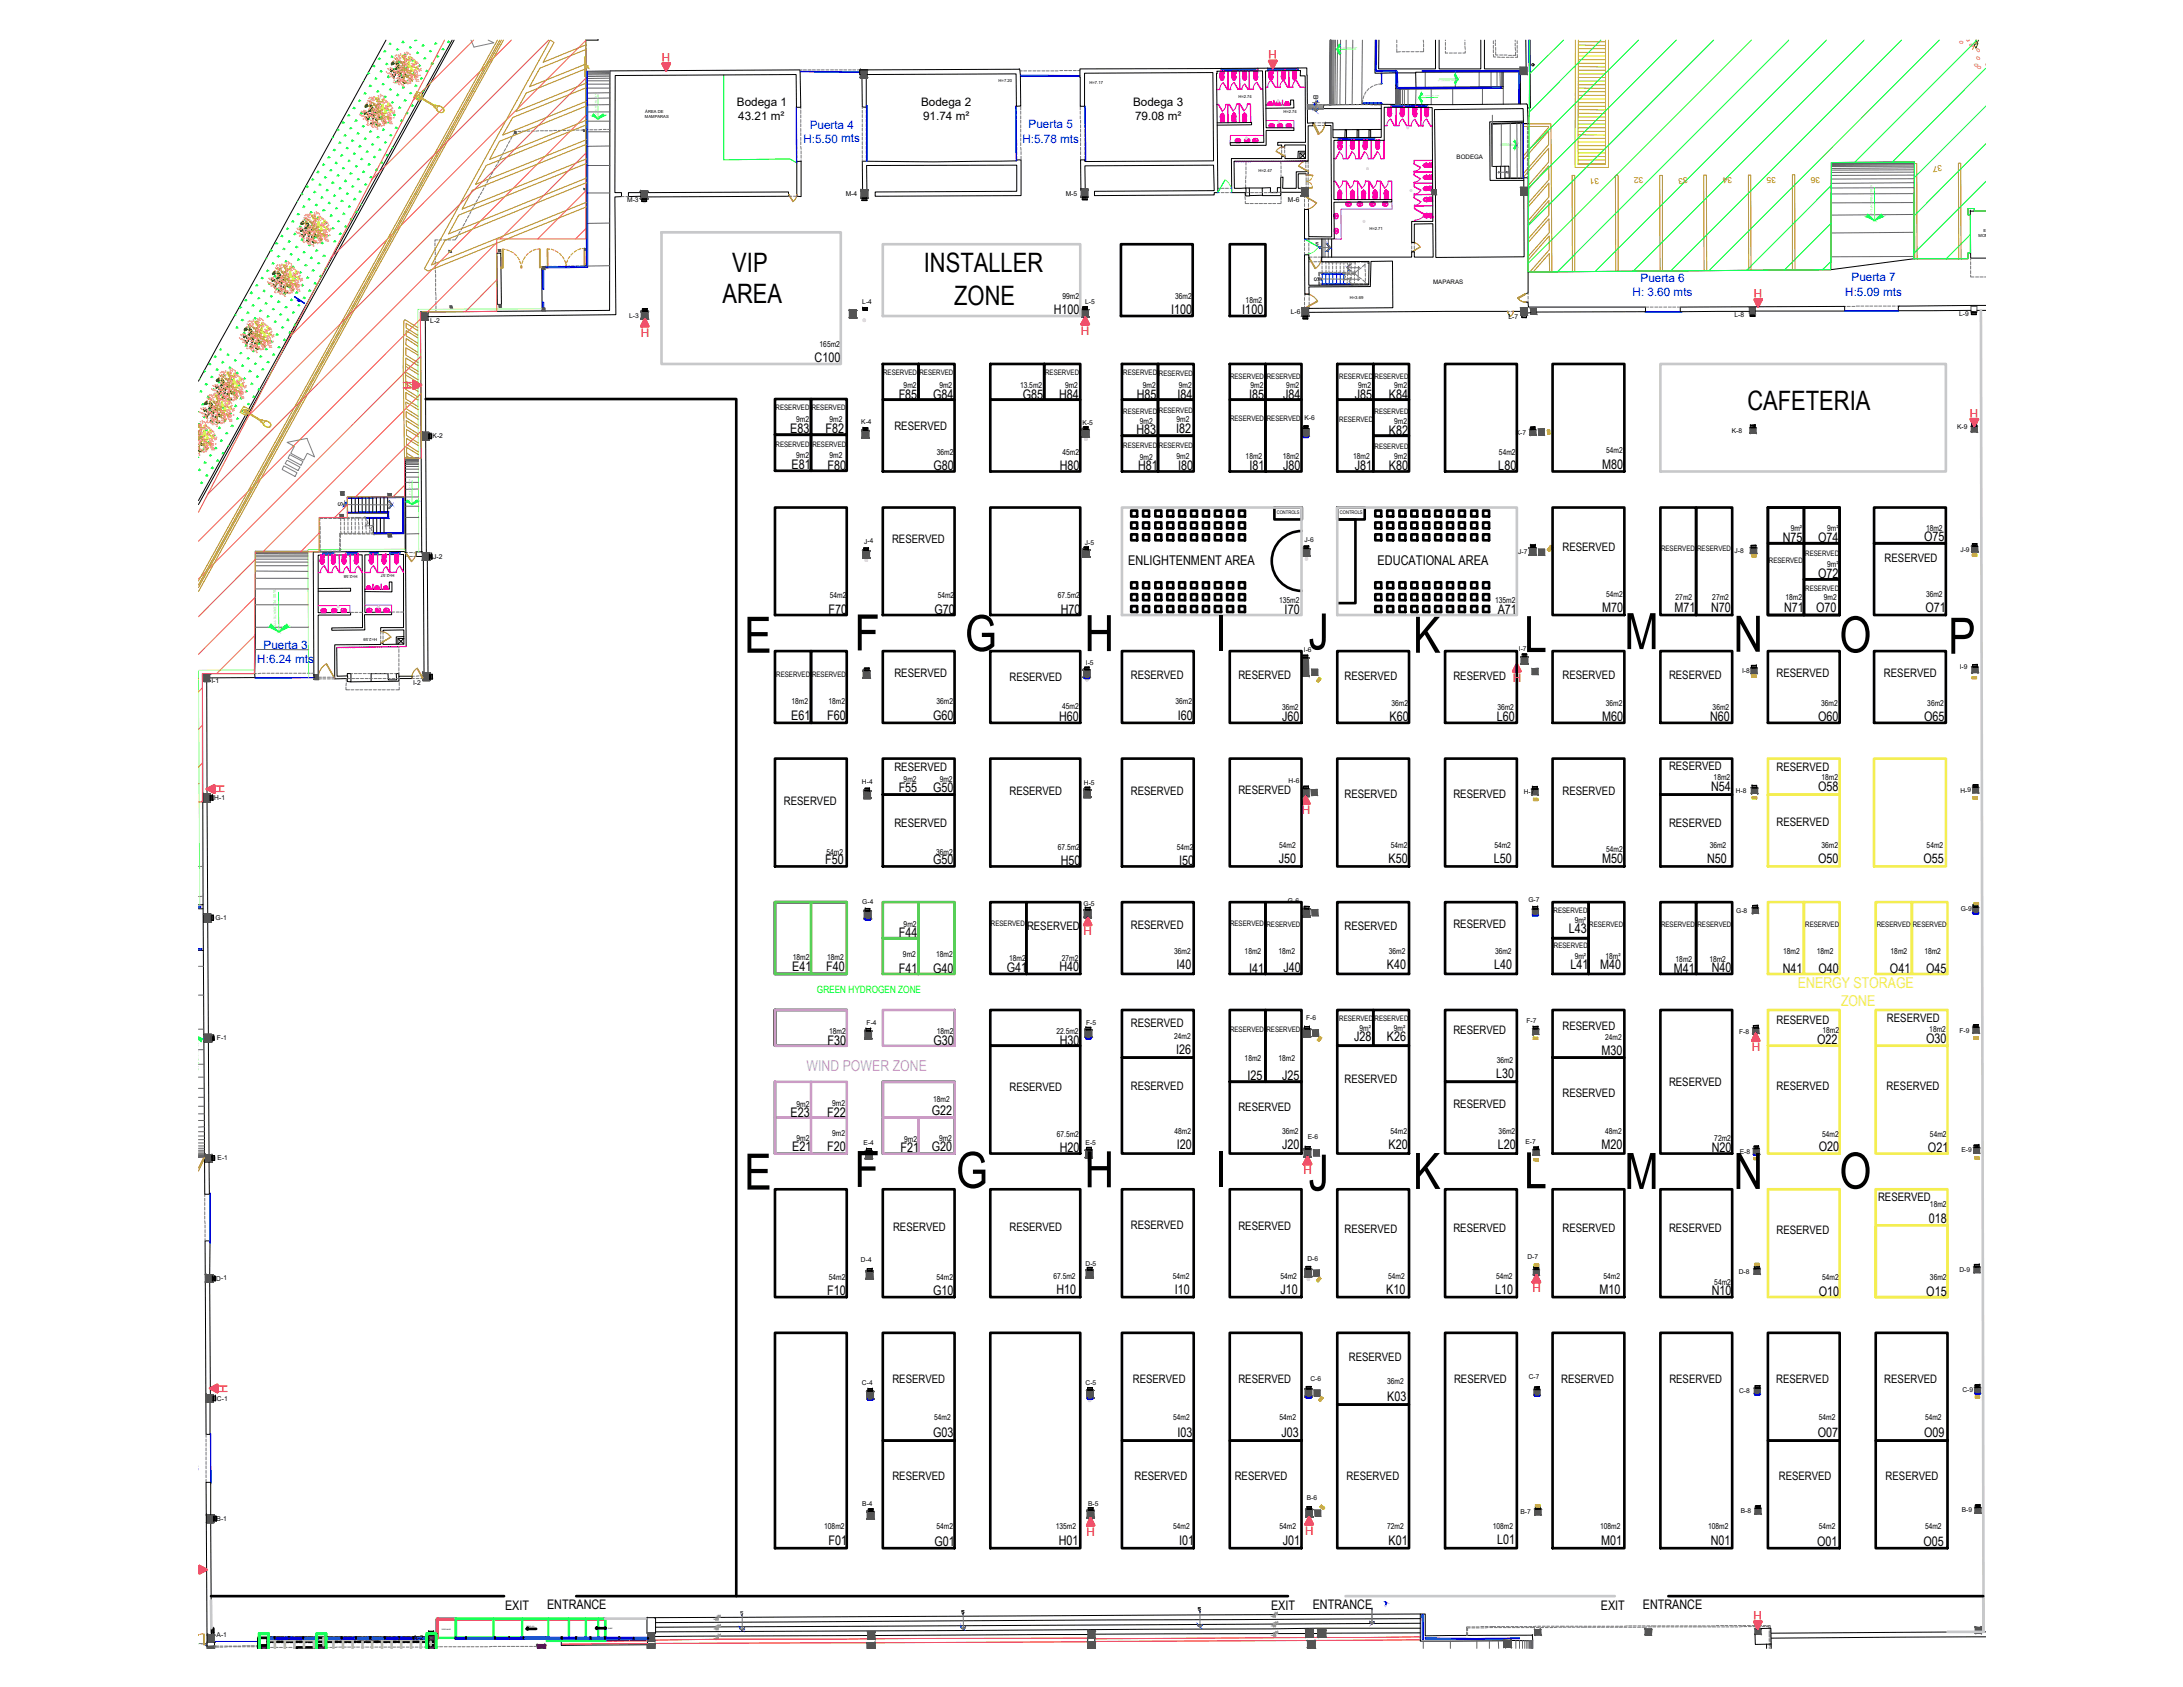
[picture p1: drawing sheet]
<svg xmlns="http://www.w3.org/2000/svg" width="279mm" height="216mm" viewBox="0 0 279 216" stroke-linecap="round" stroke-linejoin="round" font-family="sans-serif">
<defs><g id="words">
<g font-size="6.4">
<text x="95.2" y="83.5">E</text>
<text x="109.3" y="83.2">F</text>
<text x="123.5" y="83.3">G</text>
<text x="138.8" y="83.3">H</text>
<text x="155.5" y="83.3">I</text>
<text x="167.5" y="83.1">J</text>
<text x="180.8" y="83.5">K</text>
<text x="195.1" y="83.5">L</text>
<text x="207.9" y="83.1">M</text>
<text x="221.9" y="83.4">N</text>
<text x="235.4" y="83.5">O</text>
<text x="249.3" y="83.7">P</text>
<text x="95.2" y="152.2">E</text>
<text x="109.3" y="151.9">F</text>
<text x="122.3" y="152">G</text>
<text x="138.8" y="151.9">H</text>
<text x="155.5" y="151.9">I</text>
<text x="167.5" y="152.4">J</text>
<text x="180.8" y="152.2">K</text>
<text x="195.1" y="152.1">L</text>
<text x="207.9" y="152.2">M</text>
<text x="221.9" y="152.2">N</text>
<text x="235.4" y="152.1">O</text>
</g>
<g font-size="3.4">
<text x="93.7" y="34.8">VIP</text>
<text x="118.2" y="34.9">INSTALLER</text>
<text x="92.5" y="38.8">AREA</text>
<text x="122.1" y="39">ZONE</text>
<text x="223.6" y="52.4">CAFETERIA</text>
</g>
<g font-size="1.9" fill="#f4ee51">
<text x="230.1" y="126.5">ENERGY STORAGE</text>
<text x="235.6" y="128.8">ZONE</text>
</g>
<text font-size="1.9" fill="#d19cc7" x="103.2" y="137">WIND POWER ZONE</text>
<g font-size="1.7">
<text x="134.9" y="40.2">H100</text>
<text x="149.9" y="40.2">I100</text>
<text x="159" y="40.2">I100</text>
<text x="104.3" y="46.4">C100</text>
<text x="115" y="51">F85</text>
<text x="119.4" y="51.1">G84</text>
<text x="130.9" y="51.1">G85</text>
<text x="135.6" y="51">H84</text>
<text x="145.5" y="51">H85</text>
<text x="150.7" y="51">I84</text>
<text x="159.9" y="51">I85</text>
<text x="164.2" y="51">J84</text>
<text x="173.4" y="51">J85</text>
<text x="177.8" y="51">K84</text>
<text x="101.1" y="55.5">E83</text>
<text x="105.7" y="55.5">F82</text>
<text x="145.5" y="55.5">H83</text>
<text x="150.5" y="55.4">I82</text>
<text x="177.8" y="55.6">K82</text>
<text x="205.1" y="60">M80</text>
<text x="101.3" y="60">E81</text>
<text x="105.9" y="60.2">F80</text>
<text x="119.5" y="60.2">G80</text>
<text x="135.6" y="60.2">H80</text>
<text x="145.7" y="60.1">H81</text>
<text x="150.8" y="60.2">I80</text>
<text x="159.9" y="60.1">I81</text>
<text x="164.2" y="60.1">J80</text>
<text x="173.4" y="60.1">J81</text>
<text x="177.8" y="60.1">K80</text>
<text x="191.8" y="60.2">L80</text>
<text x="228.2" y="69.4">N75</text>
<text x="232.7" y="69.4">O74</text>
<text x="246.3" y="69.3">O75</text>
<text x="144.4" y="72.3">ENLIGHTENMENT AREA</text>
<text x="176.3" y="72.3">EDUCATIONAL AREA</text>
<text x="232.7" y="74">O72</text>
<text x="106" y="78.5">F70</text>
<text x="119.6" y="78.5">G70</text>
<text x="135.8" y="78.5">H70</text>
<text x="164.4" y="78.6">I70</text>
<text x="191.7" y="78.6">A71</text>
<text x="205.1" y="78.3">M70</text>
<text x="214.3" y="78.3">M71</text>
<text x="219" y="78.3">N70</text>
<text x="228.3" y="78.3">N71</text>
<text x="232.5" y="78.4">O70</text>
<text x="246.4" y="78.4">O71</text>
<text x="101.3" y="92.1">E61</text>
<text x="105.9" y="92.1">F60</text>
<text x="119.4" y="92.1">G60</text>
<text x="135.6" y="92.3">H60</text>
<text x="150.7" y="92.1">I60</text>
<text x="164.1" y="92.3">J60</text>
<text x="177.8" y="92.3">K60</text>
<text x="191.6" y="92.3">L60</text>
<text x="205.1" y="92.3">M60</text>
<text x="218.9" y="92.3">N60</text>
<text x="232.7" y="92.3">O60</text>
<text x="246.3" y="92.3">O65</text>
<text x="115" y="101.4">F55</text>
<text x="119.4" y="101.4">G50</text>
<text x="219" y="101.2">N54</text>
<text x="232.7" y="101.3">O58</text>
<text x="105.6" y="110.6">F50</text>
<text x="119.4" y="110.6">G50</text>
<text x="135.8" y="110.7">H50</text>
<text x="150.9" y="110.7">I50</text>
<text x="163.7" y="110.5">J50</text>
<text x="177.7" y="110.5">K50</text>
<text x="191.2" y="110.5">L50</text>
<text x="205.1" y="110.5">M50</text>
<text x="218.5" y="110.5">N50</text>
<text x="232.7" y="110.5">O50</text>
<text x="246.2" y="110.5">O55</text>
<text x="115.1" y="119.9">F44</text>
<text x="200.8" y="119.4">L43</text>
<text x="101.4" y="124.3">E41</text>
<text x="105.7" y="124.3">F40</text>
<text x="115.1" y="124.5">F41</text>
<text x="119.4" y="124.5">G40</text>
<text x="128.9" y="124.3">G41</text>
<text x="135.6" y="124.3">H40</text>
<text x="150.6" y="124">I40</text>
<text x="159.9" y="124.5">I41</text>
<text x="164.3" y="124.4">J40</text>
<text x="177.5" y="124">K40</text>
<text x="191.2" y="124">L40</text>
<text x="201" y="124">L41</text>
<text x="204.8" y="124">M40</text>
<text x="214.2" y="124.5">M41</text>
<text x="219.1" y="124.4">N40</text>
<text x="228.2" y="124.5">N41</text>
<text x="232.7" y="124.5">O40</text>
<text x="241.9" y="124.5">O41</text>
<text x="246.5" y="124.5">O45</text>
<text x="105.9" y="133.7">F30</text>
<text x="119.5" y="133.7">G30</text>
<text x="135.6" y="133.7">H30</text>
<text x="150.5" y="134.9">I26</text>
<text x="173.3" y="133.2">J28</text>
<text x="177.5" y="133.2">K26</text>
<text x="205" y="135">M30</text>
<text x="232.6" y="133.6">O22</text>
<text x="246.5" y="133.5">O30</text>
<text x="101.2" y="142.9">E23</text>
<text x="105.9" y="142.9">F22</text>
<text x="119.3" y="142.7">G22</text>
<text x="159.7" y="138.2">I25</text>
<text x="164.1" y="138.2">J25</text>
<text x="191.5" y="138">L30</text>
<text x="101.4" y="147.3">E21</text>
<text x="105.9" y="147.3">F20</text>
<text x="115.3" y="147.5">F21</text>
<text x="119.3" y="147.2">G20</text>
<text x="135.6" y="147.4">H20</text>
<text x="150.6" y="147.1">I20</text>
<text x="164.1" y="147.1">J20</text>
<text x="177.7" y="147.1">K20</text>
<text x="191.7" y="147.1">L20</text>
<text x="205" y="147.1">M20</text>
<text x="219.1" y="147.4">N20</text>
<text x="232.8" y="147.2">O20</text>
<text x="246.8" y="147.5">O21</text>
<text x="246.9" y="156.5">018</text>
<text x="105.9" y="165.8">F10</text>
<text x="119.4" y="165.8">G10</text>
<text x="135.2" y="165.6">H10</text>
<text x="150.4" y="165.6">I10</text>
<text x="163.9" y="165.6">J10</text>
<text x="177.4" y="165.6">K10</text>
<text x="191.3" y="165.6">L10</text>
<text x="204.7" y="165.6">M10</text>
<text x="219.1" y="165.8">N10</text>
<text x="232.8" y="165.8">O10</text>
<text x="246.5" y="165.8">O15</text>
<text x="177.5" y="179.3">K03</text>
<text x="119.4" y="183.9">G03</text>
<text x="150.7" y="183.9">I03</text>
<text x="164" y="183.9">J03</text>
<text x="232.7" y="183.9">O07</text>
<text x="246.3" y="183.9">O09</text>
<text x="106" y="197.8">F01</text>
<text x="119.6" y="197.8">G01</text>
<text x="135.5" y="197.8">H01</text>
<text x="150.9" y="197.8">I01</text>
<text x="164.2" y="197.8">J01</text>
<text x="177.7" y="197.8">K01</text>
<text x="191.6" y="197.6">L01</text>
<text x="204.9" y="197.8">M01</text>
<text x="218.9" y="197.8">N01</text>
<text x="232.6" y="197.8">O01</text>
<text x="246.2" y="197.8">O05</text>
<text x="64.6" y="206.1">EXIT</text>
<text x="70" y="206">ENTRANCE</text>
<text x="162.7" y="206.1">EXIT</text>
<text x="168" y="206">ENTRANCE</text>
<text x="204.9" y="206.1">EXIT</text>
<text x="210.3" y="206">ENTRANCE</text>
</g>
<g font-size="1.5" fill="#f00">
<text x="85.8" y="6.8" transform="rotate(180 85.8 6.8)">H</text>
<text x="163.4" y="6.4" transform="rotate(180 163.4 6.4)">H</text>
<text x="225.6" y="37" transform="rotate(180 225.6 37)">H</text>
<text x="82" y="43.1">H</text>
<text x="138.3" y="42.9">H</text>
<text x="51.6" y="48.8" transform="rotate(90 51.6 48.8)">H</text>
<text x="253.2" y="52.3" transform="rotate(180 253.2 52.3)">H</text>
<text x="28.7" y="101.5" transform="rotate(-90 28.7 101.5)">H</text>
<text x="166.6" y="104.2">H</text>
<text x="138.7" y="119.7">H</text>
<text x="224.2" y="134.5">H</text>
<text x="166.8" y="150.3">H</text>
<text x="196.1" y="165.4">H</text>
<text x="29.1" y="178.2" transform="rotate(-90 29.1 178.2)">H</text>
<text x="139.1" y="196.5">H</text>
<text x="167" y="196.4">H</text>
<text x="24.2" y="200.3" transform="rotate(90 24.2 200.3)">H</text>
<text x="225.5" y="206.2" transform="rotate(180 225.5 206.2)">H</text>
</g>
<g font-size="1.5">
<text x="94.3" y="13.6">Bodega 1</text>
<text x="94.5" y="15.4">43.21 m²</text>
<text x="117.9" y="13.6">Bodega 2</text>
<text x="118.2" y="15.4">91.74 m²</text>
<text x="145" y="13.6">Bodega 3</text>
<text x="145.3" y="15.3">79.08 m²</text>
<text x="114.5" y="55">RESERVED</text>
<text x="114.2" y="69.5">RESERVED</text>
<text x="200" y="70.5">RESERVED</text>
<text x="241.2" y="72">RESERVED</text>
<text x="114.5" y="86.6">RESERVED</text>
<text x="129.2" y="87.1">RESERVED</text>
<text x="144.7" y="86.9">RESERVED</text>
<text x="158.5" y="86.9">RESERVED</text>
<text x="172.1" y="87">RESERVED</text>
<text x="186" y="87.1">RESERVED H</text>
<text x="200" y="86.9">RESERVED</text>
<text x="213.6" y="86.8">RESERVED</text>
<text x="227.4" y="86.6">RESERVED</text>
<text x="241.1" y="86.6">RESERVED</text>
<text x="114.5" y="98.7">RESERVED</text>
<text x="129.2" y="101.8">RESERVED</text>
<text x="144.7" y="101.8">RESERVED</text>
<text x="158.5" y="101.7">RESERVED</text>
<text x="200" y="101.8">RESERVED</text>
<text x="213.6" y="98.6">RESERVED</text>
<text x="227.4" y="98.7">RESERVED</text>
<text x="100.3" y="103.1">RESERVED</text>
<text x="114.5" y="105.8">RESERVED</text>
<text x="172.1" y="102.1">RESERVED</text>
<text x="186" y="102.2">RESERVED</text>
<text x="213.6" y="105.9">RESERVED</text>
<text x="227.4" y="105.7">RESERVED</text>
<text x="131.4" y="119">RESERVED</text>
<text x="144.7" y="118.9">RESERVED</text>
<text x="172.1" y="119">RESERVED</text>
<text x="186" y="118.8">RESERVED</text>
<text x="144.7" y="131.4">RESERVED</text>
<text x="200" y="131.8">RESERVED</text>
<text x="227.4" y="131">RESERVED</text>
<text x="241.5" y="130.8">RESERVED</text>
<text x="186" y="132.4">RESERVED</text>
<text x="129.2" y="139.7">RESERVED</text>
<text x="144.7" y="139.5">RESERVED</text>
<text x="158.5" y="142.2">RESERVED</text>
<text x="172.1" y="138.6">RESERVED</text>
<text x="186" y="141.7">RESERVED</text>
<text x="200" y="140.4">RESERVED</text>
<text x="213.6" y="139">RESERVED</text>
<text x="227.4" y="139.5">RESERVED</text>
<text x="241.5" y="139.5">RESERVED</text>
<text x="240.4" y="153.7">RESERVED</text>
<text x="114.3" y="157.5">RESERVED</text>
<text x="129.2" y="157.5">RESERVED</text>
<text x="144.7" y="157.3">RESERVED</text>
<text x="158.5" y="157.4">RESERVED</text>
<text x="172.1" y="157.8">RESERVED</text>
<text x="186" y="157.7">RESERVED</text>
<text x="200" y="157.6">RESERVED</text>
<text x="213.6" y="157.6">RESERVED</text>
<text x="227.4" y="157.9">RESERVED</text>
<text x="114.2" y="177">RESERVED</text>
<text x="145" y="177">RESERVED</text>
<text x="158.5" y="177">RESERVED</text>
<text x="172.6" y="174.2">RESERVED</text>
<text x="186.1" y="177">RESERVED</text>
<text x="199.8" y="177">RESERVED</text>
<text x="213.7" y="177">RESERVED</text>
<text x="227.3" y="177">RESERVED</text>
<text x="241.2" y="177">RESERVED</text>
<text x="114.2" y="189.5">RESERVED</text>
<text x="145.2" y="189.5">RESERVED</text>
<text x="158" y="189.5">RESERVED</text>
<text x="172.3" y="189.5">RESERVED</text>
<text x="227.7" y="189.5">RESERVED</text>
<text x="241.3" y="189.5">RESERVED</text>
</g>
<g font-size="1.5" fill="#00f">
<text x="103.6" y="16.5">Puerta 4</text>
<text x="131.7" y="16.4">Puerta 5</text>
<text x="102.8" y="18.3">H:5.50 mts</text>
<text x="130.9" y="18.3">H:5.78 mts</text>
<text x="237" y="36">Puerta 7</text>
<text x="209" y="37.8">H: 3.60 mts</text>
<text x="210" y="36">Puerta 6</text>
<text x="236.2" y="37.8">H:5.09 mts</text>
<text x="33.7" y="83.1">Puerta 3</text>
<text x="32.9" y="84.9">H:6.24 mts</text>
<text x="18.2" y="188.3">H:6.24 mts</text>
</g>
<text font-size="1.3" fill="#0f0" x="104.6" y="127.1">GREEN HYDROGEN ZONE</text>
<g font-size="1.1" fill="#b88a00">
<text x="204.6" y="22.7" transform="rotate(175 204.6 22.7)">31</text>
<text x="210.3" y="22.7" transform="rotate(177 210.3 22.7)">32</text>
<text x="216" y="22.7" transform="rotate(175 216 22.7)">33</text>
<text x="221.7" y="22.6" transform="rotate(175 221.7 22.6)">34</text>
<text x="227.3" y="22.6" transform="rotate(177 227.3 22.6)">35</text>
<text x="232.9" y="22.6" transform="rotate(175 232.9 22.6)">36</text>
<text x="248.5" y="21.2" transform="rotate(175 248.5 21.2)">37</text>
</g>
<g font-size="1">
<text x="136" y="38.2">99m2</text>
<text x="150.4" y="38.3">36m2</text>
<text x="159.4" y="38.8">18m2</text>
<text x="104.9" y="44.4">165m2</text>
<text x="113" y="48">RESERVED</text>
<text x="117.7" y="48">RESERVED</text>
<text x="133.8" y="48">RESERVED</text>
<text x="143.8" y="48">RESERVED</text>
<text x="99.3" y="52.4">RESERVED</text>
<text x="103.9" y="52.4">RESERVED</text>
<text x="115.7" y="49.7">9m2</text>
<text x="120.2" y="49.7">9m2</text>
<text x="130.6" y="49.7">13.5m2</text>
<text x="136.3" y="49.7">9m2</text>
<text x="143.8" y="52.9">RESERVED</text>
<text x="146.3" y="49.7">9m2</text>
<text x="148.3" y="48.1">RESERVED</text>
<text x="148.3" y="52.8">RESERVED</text>
<text x="150.9" y="49.7">9m2</text>
<text x="157.4" y="53.9">RESERVED</text>
<text x="157.4" y="48.5">RESERVED</text>
<text x="160.1" y="49.7">9m2</text>
<text x="162.1" y="53.9">RESERVED</text>
<text x="162.1" y="48.4">RESERVED</text>
<text x="164.6" y="49.7">9m2</text>
<text x="171.4" y="48.4">RESERVED</text>
<text x="171.4" y="54">RESERVED</text>
<text x="173.8" y="49.7">9m2</text>
<text x="175.9" y="48.4">RESERVED</text>
<text x="175.9" y="52.9">RESERVED</text>
<text x="178.4" y="49.7">9m2</text>
<text x="99.3" y="57.2">RESERVED</text>
<text x="101.9" y="58.6">9m2</text>
<text x="101.9" y="54">9m2</text>
<text x="104" y="57.2">RESERVED</text>
<text x="106.2" y="58.6">9m2</text>
<text x="106.2" y="54">9m2</text>
<text x="119.9" y="58.2">36m2</text>
<text x="136" y="58.2">45m2</text>
<text x="143.8" y="57.4">RESERVED</text>
<text x="145.9" y="58.9">9m2</text>
<text x="145.9" y="54.2">9m2</text>
<text x="148.3" y="57.4">RESERVED</text>
<text x="150.6" y="58.7">9m2</text>
<text x="150.6" y="54">9m2</text>
<text x="159.4" y="58.7">18m2</text>
<text x="164.2" y="58.8">18m2</text>
<text x="173.2" y="58.7">18m2</text>
<text x="175.9" y="57.5">RESERVED</text>
<text x="178.4" y="58.8">9m2</text>
<text x="178.4" y="54.2">9m2</text>
<text x="191.9" y="58.2">54m2</text>
<text x="205.6" y="58">54m2</text>
<text x="212.6" y="70.5">RESERVED</text>
<text x="217.2" y="70.5">RESERVED</text>
<text x="229.2" y="68">9m²</text>
<text x="231.1" y="71.2">RESERVED</text>
<text x="233.8" y="68">9m²</text>
<text x="246.5" y="68">18m2</text>
<text x="106.2" y="76.6">54m2</text>
<text x="120" y="76.6">54m2</text>
<text x="135.4" y="76.6">67.5m2</text>
<text x="163.7" y="77.1">135m2</text>
<text x="191.3" y="77.1">135m2</text>
<text x="205.6" y="76.4">54m2</text>
<text x="214.5" y="76.8">27m2</text>
<text x="219.2" y="76.8">27m2</text>
<text x="226.4" y="72.1">RESERVED</text>
<text x="228.5" y="76.8">18m2</text>
<text x="231.1" y="75.6">RESERVED</text>
<text x="233.4" y="76.8">9m2</text>
<text x="233.8" y="72.6">9m²</text>
<text x="246.5" y="76.4">36m2</text>
<text x="99.4" y="86.7">RESERVED</text>
<text x="103.9" y="86.6">RESERVED</text>
<text x="101.3" y="90.1">18m2</text>
<text x="106" y="90.1">18m2</text>
<text x="119.8" y="90.1">36m2</text>
<text x="135.9" y="90.7">45m2</text>
<text x="150.5" y="90.1">36m2</text>
<text x="164.1" y="90.9">36m2</text>
<text x="178.1" y="90.4">36m2</text>
<text x="191.6" y="90.9">36m2</text>
<text x="205.5" y="90.4">36m2</text>
<text x="219.2" y="90.9">36m2</text>
<text x="233.1" y="90.4">36m2</text>
<text x="246.7" y="90.4">36m2</text>
<text x="115.7" y="100.1">9m2</text>
<text x="120.3" y="100.1">9m2</text>
<text x="219.3" y="99.8">18m2</text>
<text x="233.1" y="99.8">18m2</text>
<text x="105.8" y="109.4">54m2</text>
<text x="119.8" y="109.4">36m2</text>
<text x="135.4" y="108.7">67.5m2</text>
<text x="150.6" y="108.7">54m2</text>
<text x="163.7" y="108.6">54m2</text>
<text x="178" y="108.6">54m2</text>
<text x="191.3" y="108.6">54m2</text>
<text x="205.6" y="109">54m2</text>
<text x="218.8" y="108.6">36m2</text>
<text x="233.1" y="108.6">36m2</text>
<text x="246.6" y="108.6">54m2</text>
<text x="115.7" y="118.6">9m2</text>
<text x="126.8" y="118.5">RESERVED</text>
<text x="157.4" y="118.5">RESERVED</text>
<text x="162.1" y="118.6">RESERVED</text>
<text x="198.8" y="116.9">RESERVED</text>
<text x="201.5" y="118.1">9m²</text>
<text x="203.4" y="118.6">RESERVED</text>
<text x="212.6" y="118.6">RESERVED</text>
<text x="217.3" y="118.6">RESERVED</text>
<text x="231.1" y="118.6">RESERVED</text>
<text x="240.2" y="118.6">RESERVED</text>
<text x="244.8" y="118.6">RESERVED</text>
<text x="101.5" y="122.8">18m2</text>
<text x="105.9" y="122.9">18m2</text>
<text x="115.6" y="122.5">9m2</text>
<text x="119.8" y="122.5">18m2</text>
<text x="129.2" y="123">18m2</text>
<text x="135.9" y="123">27m2</text>
<text x="150.3" y="122.1">36m2</text>
<text x="159.3" y="122.1">18m2</text>
<text x="163.6" y="122.1">18m2</text>
<text x="177.8" y="122.1">36m2</text>
<text x="191.3" y="122.1">36m2</text>
<text x="198.9" y="121.3">RESERVED</text>
<text x="201.5" y="122.7">9m²</text>
<text x="205.5" y="122.7">18m²</text>
<text x="214.5" y="123.1">18m2</text>
<text x="218.8" y="123.1">18m2</text>
<text x="228.2" y="122.1">18m2</text>
<text x="232.5" y="122.1">18m2</text>
<text x="242" y="122.1">18m2</text>
<text x="246.3" y="122.1">18m2</text>
<text x="171.4" y="130.7">RESERVED</text>
<text x="174" y="131.9">9m²</text>
<text x="175.9" y="130.7">RESERVED</text>
<text x="178.4" y="131.9">9m²</text>
<text x="106.1" y="132.3">18m2</text>
<text x="119.9" y="132.3">18m2</text>
<text x="135.2" y="132.3">22.5m2</text>
<text x="150.3" y="132.9">24m2</text>
<text x="157.4" y="132.1">RESERVED</text>
<text x="159.3" y="135.8">18m2</text>
<text x="162.1" y="132.1">RESERVED</text>
<text x="163.6" y="135.8">18m2</text>
<text x="191.6" y="136.1">36m2</text>
<text x="205.4" y="133.1">24m2</text>
<text x="233.3" y="132.2">18m2</text>
<text x="246.9" y="132.1">18m2</text>
<text x="101.9" y="141.6">9m2</text>
<text x="106.5" y="141.5">9m2</text>
<text x="119.4" y="141">18m2</text>
<text x="101.9" y="146.1">9m2</text>
<text x="106.5" y="145.4">9m2</text>
<text x="115.7" y="146.1">9m2</text>
<text x="120.2" y="146">9m2</text>
<text x="135.3" y="145.5">67.5m2</text>
<text x="150.3" y="145.1">48m2</text>
<text x="164.1" y="145.1">36m2</text>
<text x="178" y="145.1">54m2</text>
<text x="191.8" y="145.1">36m2</text>
<text x="205.4" y="145.1">48m2</text>
<text x="219.4" y="146">72m2</text>
<text x="233.2" y="145.5">54m2</text>
<text x="247" y="145.5">54m2</text>
<text x="247" y="154.5">18m2</text>
<text x="106.1" y="163.8">54m2</text>
<text x="119.8" y="163.8">54m2</text>
<text x="134.8" y="163.7">67.5m2</text>
<text x="150.1" y="163.7">54m2</text>
<text x="163.9" y="163.7">54m2</text>
<text x="177.7" y="163.7">54m2</text>
<text x="191.5" y="163.7">54m2</text>
<text x="205.2" y="163.7">54m2</text>
<text x="219.4" y="164.4">54m2</text>
<text x="233.2" y="163.8">54m2</text>
<text x="247" y="163.8">36m2</text>
<text x="177.5" y="177.1">36m2</text>
<text x="119.5" y="181.8">54m2</text>
<text x="150.2" y="181.8">54m2</text>
<text x="163.7" y="181.8">54m2</text>
<text x="232.8" y="181.8">54m2</text>
<text x="246.4" y="181.8">54m2</text>
<text x="105.5" y="195.6">108m2</text>
<text x="119.8" y="195.6">54m2</text>
<text x="135.1" y="195.6">135m2</text>
<text x="150.2" y="195.6">54m2</text>
<text x="163.7" y="195.6">54m2</text>
<text x="177.5" y="195.6">72m2</text>
<text x="191.1" y="195.6">108m2</text>
<text x="204.8" y="195.6">108m2</text>
<text x="218.6" y="195.6">108m2</text>
<text x="232.8" y="195.6">54m2</text>
<text x="246.4" y="195.6">54m2</text>
</g>
<g font-size=".9">
<text x="168.1" y="12.2" transform="rotate(90 168.1 12.2)">B</text>
<text x="80.3" y="25.8">M-3</text>
<text x="108.2" y="25.1">M-4</text>
<text x="136.4" y="25.1">M-5</text>
<text x="164.8" y="25.8">M-6</text>
<text x="168.2" y="35.5" transform="rotate(90 168.2 35.5)">S</text>
<text x="168.8" y="30.9" transform="rotate(180 168.8 30.9)">s</text>
<text x="55.1" y="41.3">L-2</text>
<text x="80.5" y="40.7">L-3</text>
<text x="110.4" y="38.9">L-4</text>
<text x="138.9" y="38.9">L-5</text>
<text x="165.2" y="40.2">L-6</text>
<text x="193.1" y="40.9">L-7</text>
<text x="222" y="40.6">L-8</text>
<text x="250.7" y="40.4">L-9</text>
<text x="167" y="53.7">K-6</text>
<text x="55.4" y="56.1">K-2</text>
<text x="110.2" y="54.3">K-4</text>
<text x="138.6" y="54.4">K-5</text>
<text x="194" y="55.6">K-7</text>
<text x="221.7" y="55.4">K-8</text>
<text x="250.5" y="54.9">K-9</text>
<text x="43.2" y="64.3" transform="rotate(86 43.2 64.3)">S</text>
<text x="55.5" y="71.5">J-2</text>
<text x="110.6" y="69.6" transform="rotate(-2 110.6 69.6)">J-4</text>
<text x="138.9" y="69.7">J-5</text>
<text x="167" y="69.3">J-6</text>
<text x="194.3" y="70.9">J-7</text>
<text x="222" y="70.8">J-8</text>
<text x="250.9" y="70.6">J-9</text>
<text x="166.9" y="83.4">I-6</text>
<text x="194.4" y="83.3">I-7</text>
<text x="27.1" y="87.4">I-1</text>
<text x="52.9" y="87.6">I-2</text>
<text x="139" y="85.1">I-5</text>
<text x="223" y="86.2">I-8</text>
<text x="250.8" y="85.7">I-9</text>
<text x="110.3" y="100.3">H-4</text>
<text x="138.7" y="100.5">H-5</text>
<text x="164.9" y="100.3">H-6</text>
<text x="195" y="101.7">H-7</text>
<text x="222.2" y="101.5">H-8</text>
<text x="250.9" y="101.4" transform="rotate(-2 250.9 101.4)">H-9</text>
<text x="27.4" y="102.4" transform="rotate(-2 27.4 102.4)">H-1</text>
<text x="27.6" y="117.7">G-1</text>
<text x="110.4" y="115.8">G-4</text>
<text x="138.7" y="115.9">G-5</text>
<text x="164.8" y="115.5">G-6</text>
<text x="195.6" y="115.5">G-7</text>
<text x="222.2" y="116.9">G-8</text>
<text x="251" y="116.6">G-9</text>
<text x="110.9" y="131.1">F-4</text>
<text x="139" y="131.2">F-5</text>
<text x="167.2" y="130.5">F-6</text>
<text x="195.4" y="131">F-7</text>
<text x="27.8" y="133.1">F-1</text>
<text x="222.6" y="132.3">F-8</text>
<text x="250.8" y="132.2">F-9</text>
<text x="27.9" y="148.5" transform="rotate(-2 27.9 148.5)">E-1</text>
<text x="110.5" y="146.5">E-4</text>
<text x="138.9" y="146.6">E-5</text>
<text x="167.4" y="145.8">E-6</text>
<text x="195.2" y="146.4">E-7</text>
<text x="222.7" y="147.7">E-8</text>
<text x="251" y="147.5">E-9</text>
<text x="110.2" y="161.6" transform="rotate(-2 110.2 161.6)">D-4</text>
<text x="138.9" y="162">D-5</text>
<text x="167.3" y="161.3">D-6</text>
<text x="195.5" y="161.2">D-7</text>
<text x="27.7" y="163.9" transform="rotate(-2 27.7 163.9)">D-1</text>
<text x="222.5" y="163">D-8</text>
<text x="250.8" y="162.8">D-9</text>
<text x="27.8" y="179.3">C-1</text>
<text x="110.3" y="177.3">C-4</text>
<text x="138.9" y="177.3">C-5</text>
<text x="167.7" y="176.7">C-6</text>
<text x="195.7" y="176.5" transform="rotate(-2 195.7 176.5)">C-7</text>
<text x="222.6" y="178.3">C-8</text>
<text x="251.2" y="178.2">C-9</text>
<text x="167.3" y="192">B-6</text>
<text x="27.7" y="194.7">B-1</text>
<text x="110.4" y="192.7">B-4</text>
<text x="139.3" y="192.7">B-5</text>
<text x="194.6" y="193.8">B-7</text>
<text x="222.8" y="193.7">B-8</text>
<text x="251.1" y="193.6">B-9</text>
<text x="27.7" y="209.5">A-1</text>
<text x="52.9" y="209.9">A-2</text>
<text x="95.2" y="206.2" transform="rotate(180 95.2 206.2)">s</text>
<text x="123.5" y="206" transform="rotate(180 123.5 206)">s</text>
<text x="153.8" y="205.7" transform="rotate(180 153.8 205.7)">s</text>
</g>
<g font-size=".8">
<text x="186.4" y="20.4">BODEGA</text>
<text x="183.4" y="36.4">MAPARAS</text>
</g>
<g font-size=".6">
<text x="163.4" y="65.8">CONTROLS</text>
<text x="171.5" y="65.8">CONTROLS</text>
</g>
<g font-size=".5">
<text x="127.8" y="10.5">H=7.20</text>
<text x="139.4" y="10.8">H=7.17</text>
<text x="82.5" y="15.1">MAMPARAS</text>
<text x="82.6" y="14.5">ÁREA DE</text>
<text x="158.5" y="12.5">H=2.74</text>
<text x="164.3" y="14.5">H=2.74</text>
<text x="161.1" y="22.1">H=2.47</text>
<text x="175.3" y="29.4">H=2.71</text>
<text x="253.9" y="29.7">ELEVADOR</text>
<text x="253.2" y="30.4" transform="rotate(-1 253.2 30.4)">MONTACARGAS</text>
<text x="172.8" y="38.3">H=3.69</text>
<text x="45.8" y="73.5" transform="rotate(179 45.8 73.5)">H=2.58</text>
<text x="50.5" y="73.5" transform="rotate(180 50.5 73.5)">H=2.57</text>
<text x="48.3" y="81.7" transform="rotate(180 48.3 81.7)">H=2.59</text>
</g>
<text font-size=".4" x="193.1" y="21.9" transform="rotate(180 193.1 21.9)">S</text>
<g font-size=".4" fill="#0ff">
<text x="239.4" y="23.7" transform="rotate(90 239.4 23.7)">SUBE PENDIENTE 10%</text>
<text x="35" y="75.4" transform="rotate(90 35 75.4)">SUBE PENDIENTE 11%</text>
<text x="25.1" y="133" transform="rotate(89 25.1 133)">SUBE PENDIENTE 10%</text>
</g>
<g font-size=".3" fill="#0ff">
<text x="76.2" y="11.9" transform="rotate(89 76.2 11.9)">SUBE PENDIENTE 13%</text>
<text x="52.3" y="61.3" transform="rotate(89 52.3 61.3)">SUBE PENDIENTE 13%</text>
</g>
<g font-size=".2" fill="#0ff">
<text x="173.7" y="6" transform="rotate(179 173.7 6)">BAJA PENDIENTE 13%</text>
<text x="186.3" y="10.3" transform="rotate(179 186.3 10.3)">BAJA PENDIENTE 11%</text>
<text x="184.2" y="12.2" transform="rotate(180 184.2 12.2)">BAJA PENDIENTE 11%</text>
</g>
<g font-size=".2">
<text x="56.6" y="208.6">DESCANSO</text>
<text x="67.4" y="208.3">PEND. 6%</text>
<text x="77.8" y="208.5">SUBE</text>
<text x="46.1" y="210.1">PROY. MURO EXISTENTE</text>
</g>
</g></defs>
<!-- layer: COLUMNAS METALICAS -->
<g fill="none" stroke="#545454" stroke-width=".13">
<path d="M65.9 16.9h.1v.1h-.1zM74.7 16.7h.1v.1h-.1zM110.1 9h.1M110.1 10h.1M110.1 9h.9M110.1 9v1M110.1 10h.9M110.2 10h.1M111 9h-.1M111 9h.1M111 9v.9M111 9.9h.1"/>
<path d="M111 9.9v.1M194.6 8.6h.9v.9h-.9zM57.5 32.1h.2v.2h-.2zM57.6 39.2h.2l.1 .2h-.3zM63.8 32h.3v.2h-.3zM63.9 39h.2v.3h-.2zM69.4 34.2h.3v.3h-.3zM69.5 39.5l.2-.1 .1 .4h-.3zM74.8 24.1h.1v.2h-.1zM74.8 31.8h.1v.2h-.1zM82 24.5h.1M82 25.4h.1"/>
<path d="M82 24.5h.9M82 25.5h.9M82 24.5v.9M82 39.9h.1M82.1 39.9h.1M82.1 39.9v.9M82.8 24.5l.1 .9M82.8 25.3h.1M82.8 24.5h.1M82.9 25.3v.1M82.9 25.4h.1M82.9 24.5h-.1"/>
<path d="M82.9 24.4v.1M82.9 39.9l.1 .9M82.9 39.9h.1M83 39.9h-.1M83 39.9h.1M83 39.8v.1M83 39.8h.1M83 39.8l-1 .1M108.7 39.7h.1M108.7 39.8h.1M108.7 39.8v.9M108.7 39.7h.9"/>
<path d="M108.7 39.7v.1M109.6 39.8v.9M109.6 39.8h.1M109.6 39.7v.1M109.6 39.7h.1M110.2 24.4h.1M110.2 24.4v.9h.9M110.2 24.4h.9M110.2 25.3h.1M111 25.2l.1 .1M111 24.4h.1M111.1 24.4h-.1"/>
<path d="M111.1 25.3h.1M111.1 24.4h.1M111.1 24.4v.9M138.3 24.3h.1M138.3 24.3l.1 .9M138.3 25.2h.1M138.3 25.2h1M138.4 24.3h.1M138.4 25.2h.1M138.4 39.6h.1M139.2 24.3v.9M139.2 25.1h.1"/>
<path d="M139.2 24.3h.1M139.3 25.1v.1M139.3 24.3h-.1M139.3 25.2h.1M139.3 24.2h.1M139.3 24.2l-1 .1M139.3 39.6h.1M139.3 39.7v.8M139.4 39.6h-1v1h1M166.5 25.1h.1M166.5 25.1h1M166.6 24.1h.1"/>
<path d="M166.6 25.1h.1M166.6 39.5h.1M167.4 24.1v.9M167.4 25h.1M167.4 24.1h.1M167.5 25h.1M167.5 24.1h-.1M167.5 24.1h.1M167.5 25.1h.1M167.5 24.1h-1v1M167.5 39.5v.9M167.5 39.5h.1"/>
<path d="M167.6 39.5h-1v.9h1M183.3 24.3h.6v.6h-.6zM194.6 39.4h.9v.9h-.9zM194.6 24h.9v.9h-.9zM195.9 39.5h.7l.1 .7h-.8zM223.9 39.4l.8-.1v.8h-.8zM252.3 39.1v.1M252.3 39.2v.7h.7v-.7M252.3 39.2h.7M253 39.2h-.1M53.9 40h.1M53.9 40.1h.1"/>
<path d="M53.9 41h.1M53.9 40h.9M53.9 40v1M53.9 41h.9M54 55.4h.1M54 55.3h.1M54 55.4v.9h.9M54 56.3h.1M54.7 40.1h.1M54.8 40l-.1 .1M54.8 40h.1M54.8 40.1v.9"/>
<path d="M54.8 40.9h.1M54.8 41h.1M54.9 55.4v.9M54.9 56.2h.1M54.9 55.4h.1M54.9 56.2v.1M54.9 56.3h.1M54.9 55.3l-.9 .1M82 40.8h.1M82 40.8h1M82.1 40.8h.1M82.9 40.7l.1 .1"/>
<path d="M83 40.8h.1M108.7 40.7h.1M108.7 40.7h.9M108.8 40.7h.1M109.6 40.6h.1M109.6 40.6v.1M109.6 40.7h.1M110.3 55.1h.1M110.3 56.1h.1M110.3 55.1h1M110.3 55.1v1M110.3 56.1h1"/>
<path d="M110.4 56.1h.1M111.2 55.1h.1M111.2 55.1v.9M111.2 56h.1M111.3 56h.1M111.3 56v.1M138.5 40.6h.1M138.5 55h.1M138.5 55.9h.1M138.5 55h.9M138.5 55v.9M138.5 55.9h.9"/>
<path d="M138.6 55.9h.1M139.3 40.5v.1M139.3 40.6h.1M139.4 40.6h.1M139.4 55h.1M139.4 55v.9M139.4 55.9h.1M166.6 40.4h.1M166.7 54.9h.9M166.7 54.9h.1M166.7 55.8h.1M166.7 54.9v.9"/>
<path d="M166.7 55.8l.9 .1M167.5 40.4h.1M167.6 54.9v.9M167.6 54.9h-.1M167.6 55.7v.1M167.6 54.9h.1M167.6 55.8h.1M167.6 54.8v.1M167.6 54.8h.1M195.8 54.9v.1M195.8 55v.7h.8v-.7M196.5 55h-.7"/>
<path d="M196.5 54.9v.1M196.9 54.9h.8v.8h-.8zM224 54.7h.1M224 54.7v.8h.7v-.8M224 54.8h.7M224.7 54.7h.1M252.3 55.3h.1M253 54.6l-.7-.1v.8M253.1 54.5h-.1M253.1 54.5v.8h-.8M43.5 65.8h.4v.5h-.4zM43.6 63l.4-.1v.4h-.4z"/>
<path d="M49.7 63.2h.4v.4h-.4zM49.7 68.3h.4v.4h-.4zM54.1 70.8h.1M54.1 70.8v.9h.9M54.1 70.8h.9M54.1 71.7h.1M54.9 70.8h.1M54.9 70.8v.9M55 71.6v.1M55 71.7h.1M110.4 70.5h.1M110.4 70.5v.9"/>
<path d="M110.4 71.4h.1M110.4 71.4h.9M111.3 70.5h-.1M111.3 70.5h.1M111.3 70.5v.9M111.3 71.4h.1M111.3 70.5h-.9M138.6 70.4h.1M138.6 70.4v.9M138.6 71.3h.1M138.6 71.3h.9M138.6 70.4h.9"/>
<path d="M139.4 70.4v.9M139.4 71.2h.1M139.4 70.4h.1M139.5 70.4h-.1M139.5 70.3v.1M139.5 70.3h.1M139.5 71.3h.1M166.8 70.2h.1M166.8 71.2h.1M166.8 70.2v1M166.8 71.2h.9M167.6 71.1h.1"/>
<path d="M167.6 70.2h.1M167.6 71.2h.1M167.6 70.2v.9M167.7 70.2h-.9M195.7 70.1h.9v.9h-.9zM196.9 70.3h.8v.7h-.8zM224.1 70.1l-.1 .7h.8M224.1 70.1h.6M224.8 70l-.1 .1M224.8 70.8h.1M224.8 70.1v.7M252.3 69.9h.1"/>
<path d="M252.3 69.9v.8l.8-.1M252.4 69.9h.7M253.1 69.9h-.1M253.1 70.6h.1M253.1 69.9l.1 .7M26 86.3h.1M26 87.2h.1M26.1 87.2h-.1M26.1 87.1v.1M26.1 86.3v.9M26.1 87.2h.8M26.8 86.3h.1"/>
<path d="M26.8 86.3l.1 .9M26.9 87.2h.1M26.9 86.2l-.9 .1M40.2 86.4h.6v.6h-.6zM40.8 86.9h.1M54.1 86.1h.1M54.1 87.1h.1M54.1 87.1h.9M54.1 86.1h.9M54.1 86.1v.1M54.1 86.2v.9M55 86.2v.8"/>
<path d="M55 86.1h.1M55 87h.1M55 87v.1M55 87.1h.1M138.6 85.7h.1M138.6 86.7h.1M138.6 85.7h1M138.6 86.7h1M138.7 85.7h.1M138.7 85.8l-.1 .9M138.7 86.7h.1M139.5 85.8v.8"/>
<path d="M139.5 86.6h.1M139.5 85.7h.1M139.6 86.6h.1M139.6 85.7h-.1M139.6 85.7h.1M139.6 86.7h.1M167.5 86.5v-2.3h-.9v2.3h1M167.5 86.5h.1M167.9 85.7h.8v.7h-.8zM195.5 84v.1M195.5 84.1v.8M195.5 84.9l.1 .1"/>
<path d="M195.6 84h-1v1h1M196.1 85.6l.8-.1v.8h-.8zM224.1 85.4l.1 .1M224.1 85.5v.7h.7M224.8 85.5h-.6M224.9 85.4l-.1 .1M224.9 86.2h.1M224.9 85.5v.7M252.4 85.3v.1M252.4 85.4v.7M252.4 86.1h.1M252.4 85.4h.7"/>
<path d="M253.1 85.3v.1M253.2 85.4v.7h-.8M26 101.7h.9M26 101.7h.1M26 102.5v.1h.9M26 117.9v.1M26 102.6h.1M26 101.7v.8M26.1 117h.1M26.1 117v1M26.1 117h.9M26.1 118h.9"/>
<path d="M26.9 101.7v.8M26.9 102.5h.1M26.9 101.7h.1M26.9 101.6v.1M26.9 101.6h.1M26.9 102.6h.1M27 117h-.1M27 117.1v.8M27 117.9h.1M138.7 101.1h.1M138.7 102h.1M138.7 102.1h.1"/>
<path d="M138.7 102.1h.9M138.7 101.1h.9M138.7 101.1v.9M138.8 116.5h.1M138.8 117.4h.1M138.8 117.4h.9M139.6 101.1v.9M139.6 102h.1M139.6 101.1h.1M139.6 117.4h.1M139.6 116.5h.1M139.7 117.4h.1"/>
<path d="M139.7 116.5h-.1M139.7 116.5h.1M139.7 116.5v.9M139.7 116.5h-1l.1 .9M166.7 101h.9M166.7 101h.1M166.7 101.9h.1M166.7 102h.9M166.7 101v.9M166.8 116.3h.1M166.8 117.3h.1M167.6 101v.9"/>
<path d="M167.6 101.8h.1M167.6 101.8v.1M167.6 101h-.1M167.6 101.9h.1M167.6 101h.1M167.6 100.9v.1M167.6 100.9h.1M167.6 116.4v.9M167.6 117.2l.1 .1M167.6 116.3h.1M167.7 116.3h-.1M167.7 117.3h.1"/>
<path d="M167.7 116.3h.1M167.7 116.3h-.9v1h.9M167.8 101.1l.8-.1v.8h-.7zM167.9 116.4h.8v.8h-.8zM196 100.9l.1 .1M196 101v.7M196.1 116.3v.8h.8v-.8M196.1 101.7h.1M196.1 101h.7M196.8 100.9l-.1 .1M196.9 101v.7h-.8M196.9 116.3l-.8 .1"/>
<path d="M196.9 116.3h-.1M224.2 116.1l.1 .8h.7v-.7M224.3 116.2h.7M224.9 100.8h-.1M225 100.8v.8h-.8v-.8l.7 .1M225 116.1v.1M252.4 100.7l.1 .1M252.5 116.1h.1M252.5 116.1v.8l.7-.1v-.7M252.5 116.1h.7M253.2 100.7h.1M253.2 116.1h.1"/>
<path d="M253.2 100.7v.8h-.7v-.7h.7M27 132.3v.1M27.1 132.4v.9M27.1 132.4h-.9v1h.9v-.1M138.9 131.8h.1M138.9 132.8h.1M138.9 131.8l-.1 1M138.9 132.8h.9M139.7 132.7h.1M139.7 131.8h.1M139.7 132.8h.1M139.7 131.8v.9"/>
<path d="M139.8 131.8h-1M166.8 131.7h.1M166.8 131.7v1M166.8 132.7h.1M166.8 131.7h1M166.9 132.7h.1M167.7 131.7v.1M167.7 131.7h.1M167.7 131.8v.8M167.7 132.6h.1M167.8 132.6h.1M167.8 132.7h-1"/>
<path d="M167.8 132.7h.1M168 131.8h.7l.1 .8h-.8zM196.2 131.6v.1M196.2 131.7v.7h.7v-.7M196.9 131.7h-.7M196.9 131.6v.1M224.3 131.5l.1 .1M224.3 131.5v.8h.8v-.8M224.4 131.6h.6M225.1 131.5h-.1M252.5 131.4l.1 .1M252.5 131.5v.7h.8v-.7"/>
<path d="M252.6 131.5h.6M253.3 131.4l-.1 .1M26.2 148.7h.1M26.2 147.8h.9M26.2 148.7h.9M26.2 147.8h.1M26.2 147.8v.9M27.1 147.8v.8M27.1 148.6h.1M27.1 147.8h.1M27.1 147.7v.1M27.1 147.7h.1"/>
<path d="M27.1 148.7h.1M138.9 147.2h.9M138.9 147.2h.1M138.9 147.2v1h.9M139.8 147.2v.9M139.8 148.1h.1M139.8 147.2h.1M166.9 147.1h.1M166.9 147.1v1h.9M167.8 147.1v.9M167.8 148h.1M167.8 147.1h.1"/>
<path d="M167.8 147.1h-.9M168.1 147.2h.8v.7h-.8zM196.2 147.1h.1M196.2 147.8h.1M196.2 147.1v.7M196.9 147.1l-.6 .1M197 147l-.1 .1M197 147.1v.7h-.7M224.4 147h.1M224.4 147v.7h.8v-.7M224.5 147.7h.1M225.1 147h-.6"/>
<path d="M225.2 147h-.1M252.6 146.8v.1M253.3 146.9h-.7M253.4 146.8h-.1M253.4 146.8v.8h-.8v-.7M26.3 163.1h.1M26.3 164.1h.1M26.3 163.1h.9M26.3 163.1v.1M26.3 164.1h.9M26.3 163.2v.9M26.4 178.5h.1"/>
<path d="M26.4 179.4h.1M26.4 179.5h.1M26.4 178.5h.9M26.4 178.5v.9M26.4 179.5h.9M27.2 163.2v.9M27.2 164h.1M27.2 163.2h.1M27.2 163.1v.1M27.2 164v.1M27.2 163.1h.1M27.2 164.1h.1"/>
<path d="M27.2 178.5h.1M27.3 178.5h-.1M27.3 178.4v.1M27.3 178.5v.9M27.3 179.4h.1M27.3 179.4v.1M139 162.6h1M139 162.6h.1M139 162.6v.9M139 163.5h.1M139 163.5h1M139.1 177.9h.1"/>
<path d="M139.1 178h.1M139.1 178.9h.1M139.1 177.9h.9M139.1 178v.9M139.1 178.9h.9M139.9 163.4h.1M139.9 162.6h.1M139.9 163.4v.1M139.9 162.5v.1M139.9 163.5h.1M139.9 162.5h.1M139.9 162.6v.9"/>
<path d="M139.9 178.8h.1M139.9 177.9h.1M139.9 178.8v.1M139.9 178.9h.1M140 178.9h.1M140 178v.8M167 162.4h.9M167 177.8h.1M167 162.4h.1M167 162.5v.9h.9M167 177.8v.9h.9M167 178.7h.1"/>
<path d="M167.9 162.5v.8M167.9 163.3h.1M167.9 162.4h-.1M167.9 162.4h.1M167.9 163.4h.1M167.9 177.8v.9M167.9 178.7h.1M167.9 177.8h.1M167.9 177.8h-.9M168.1 162.6l.8-.1v.8h-.8zM168.2 177.9h.8v.8h-.8zM196.3 162.4l.7 .1"/>
<path d="M196.3 163.2h.1M196.3 162.4v.8M196.3 177.8h.1M196.3 178.5h.1M196.3 177.8v.8M196.4 177.9h.7M197 162.4h-.1M197 162.4v.8h-.7M197.1 177.8h-.1M197.1 177.8v.7h-.7M224.4 162.3l.1 .8M224.5 177.6v.8h.8"/>
<path d="M224.5 163.1h.1M224.6 177.7h.7M225.2 162.4h-.7M225.2 162.3h.1M225.3 162.4v.7h-.8M225.3 177.6h-.1M225.3 178.4h.1M225.3 177.6v.8M252.6 162.1l.1 .1M252.6 162.2v.7h.8v-.7M252.7 177.5v.8h.8v-.7M252.7 162.9h.1"/>
<path d="M253.4 162.2h-.7M253.4 162.1h-.1M253.4 177.6h-.7M253.5 177.5l-.1 .1M26.4 193.9h.1M26.4 193.9h1M26.5 193.9h.1M26.5 193.9v.9M26.5 194.8h.1M26.5 194.8l.9 .1M27.3 194.8h.1M27.3 193.9h.1"/>
<path d="M27.3 193.9v.9M139.1 194.2l1 .1M139.1 193.3h.1M139.1 194.3h.1M139.1 194.2h.1M140 193.4v.8M140 194.2h.1M140 193.3h.1M140 194.3h.1M140 193.3h-.9v.9M167.1 194.1h.1M167.1 194.1l.9 .1"/>
<path d="M167.1 193.2h.1M167.1 194.2h.1M167.1 193.2v.9M168 193.2v.9M168 193.2h.1M168 194.1h.1M168 193.1v.1M168 193.1h.1M168 193.2h-.9M168.3 193.3h.7v.7h-.7zM196.4 193.1h.1M196.4 193.1v.8"/>
<path d="M196.5 193.9h.1M197.1 193.1l-.6 .1M197.2 193.1h-.1M197.2 193.1v.8h-.7M224.6 193v.1M224.7 193.1h.6M225.4 193h-.1M225.4 193v.8h-.8v-.7M252.8 192.9h.1M252.8 192.9v.7h.7v-.7M253.5 192.9l-.7 .1M253.5 192.9h.1"/>
<path d="M26.5 211v-.3h1v.3M26.5 210.2h.1M26.5 210.2h1M26.6 209.2h.1M26.6 210.2h.1M26.6 209.3v.9M27.4 209.3v.9M27.4 210.1h.1M27.4 209.3h.1M27.5 210.1h.1M27.5 210.1v.1M27.5 209.2l-.1 .1"/>
<path d="M27.5 209.2h.1M27.5 210.2h.1M27.5 209.2l-1 .1M33.2 211v-.4h1v.4M40.6 210.5l.1 .1M40.6 210.5v.5M40.7 210.6h.8M41.6 210.6h.1M41.6 210.6v.4M54.7 209.1h.1M54.7 210.1h.1M54.7 211v-.5h.9l.1 .5"/>
<path d="M54.7 209.1h1M54.7 210.1h.9M54.7 210h.1M54.7 209.1v.9M55.6 209.1v.9M55.6 210h.1M55.6 209.1h.1M55.6 210v.1M55.6 210.1h.1M68.7 210.5l.1 .5M68.8 210.5h.1M68.8 210.5h.9"/>
<path d="M69.7 210.5h.1M69.8 210.5v.5M82.8 209h.1M82.9 209h.9v.9l-.9 .1M82.9 209.9h.1M82.9 209.1v.8M83.8 210.4h-1v.6M83.8 210.4h.1M83.8 210.4v.6M111 208.8v.1M111 208.8h1v1M111.1 208.9l-.1 .9h1"/>
<path d="M111.9 209.8h.1M111.9 210.3h-.9v.7M112 210.3h.1M112 210.3v.7M139.2 211v-.8l.9-.1 .1 .9M139.2 210.2h.1M139.2 208.7h1v.9h-1l.1-.9M139.3 208.7h.1M167.2 209.4l-.1 .1M167.2 209.5h.9v-.9h-1v.9M167.4 210.9h-.1M168.1 209.5h.1"/>
<path d="M168.3 210h-1v.9M168.3 210h.1M168.3 210v.9h-.9M168.6 209.5h1.1v-.9h-1v.9M192.4 210.8v-.9h1v.9M192.5 210.8h-.1M192.5 210.8h.9M193.4 210.8h.1M196.4 208.5h.1M196.4 208.5v.8M196.5 208.5h.6M197.2 208.5h-.1"/>
<path d="M197.2 208.5v.8h-.8M210.5 208.4l.1 .1M210.6 209.2h.1M210.6 208.5v.7M210.6 208.5h.7M211.4 208.5h-.1M211.4 208.5v.7h-.8M224.6 208.4h.1M224.6 208.4v.8M224.6 208.5h.7M225.4 208.4h-.1M225.4 208.4v.8h-.8"/>
<path d="M253.6 208.2h-.1M253.6 208.2v.9h-.8v-.9l.7 .1"/>
</g>
<g fill="#545454" stroke="#545454" stroke-width=".13">
<path d="M252.3 54.6h.8z"/>
<path d="M252.3 55.3h.7z"/>
<path d="M252.4 69.9h.7z"/>
<path d="M252.3 70.6h.8z"/>
<path d="M252.4 85.4h.8z"/>
<path d="M252.4 86.1h.8z"/>
<path d="M252.5 100.8h.7z"/>
<path d="M252.5 101.4h.7z"/>
<path d="M252.5 116.1h.7z"/>
<path d="M252.5 116.8h.7z"/>
<path d="M252.6 131.5h.7z"/>
<path d="M252.5 132.2h.8z"/>
<path d="M252.6 146.9h.8z"/>
<path d="M252.6 147.5h.7z"/>
<path d="M252.7 162.2h.7z"/>
<path d="M252.6 162.9h.8z"/>
<path d="M252.7 177.6h.8z"/>
<path d="M252.7 178.3h.7z"/>
<path d="M252.8 193h.7z"/>
<path d="M252.8 193.6h.7z"/>
<path d="M224 54.8h.7z"/>
<path d="M224 55.4h.7z"/>
<path d="M224.7 70.1h.1z"/>
<path d="M224 70.8h.8z"/>
<path d="M224.2 85.5h.7z"/>
<path d="M224.1 86.2h.7z"/>
<path d="M224.9 100.9h.1z"/>
<path d="M224.2 101.5h.7z"/>
<path d="M224.3 116.2h.7z"/>
<path d="M224.3 116.9h.7z"/>
<path d="M224.4 131.6h.7z"/>
<path d="M224.3 132.3h.8z"/>
<path d="M224.5 147h.7z"/>
<path d="M224.4 147.7h.8z"/>
<path d="M224.5 162.4h.8z"/>
<path d="M224.5 163h.7z"/>
<path d="M224.6 177.7h.7z"/>
<path d="M224.5 178.4h.8z"/>
<path d="M224.7 193.1h.7z"/>
<path d="M224.6 193.7h.7z"/>
<path d="M195.8 55h.8z"/>
<path d="M195.8 55.7h.8z"/>
<path d="M197.1 193.1h.1z"/>
<path d="M196.4 193.9h.8z"/>
<path d="M196.4 177.9h.7z"/>
<path d="M196.3 178.5h.8z"/>
<path d="M196.3 162.5h.7z"/>
<path d="M196.3 163.2h.7z"/>
<path d="M196.3 147.2h.7z"/>
<path d="M196.2 147.8h.8z"/>
<path d="M196.2 131.7h.7z"/>
<path d="M196.2 132.4h.7z"/>
<path d="M196.1 116.4h.8z"/>
<path d="M196.1 117.1h.8z"/>
<path d="M196.8 101h.1z"/>
<path d="M196 101.7h.8z"/>
<path d="M196.9 70.3h.8z"/>
<path d="M196.9 70.3h.8v.7z"/>
<path d="M196.9 54.9h.8z"/>
<path d="M196.9 54.9h.8v.8z"/>
<path d="M196.1 85.6l.8-.1z"/>
<path d="M196.1 85.6h.8v.7z"/>
<path d="M195.9 39.5h.7z"/>
<path d="M195.9 39.5h.7l.1 .7z"/>
<path d="M167.9 85.7h.8z"/>
<path d="M167.9 85.7h.8v.7z"/>
<path d="M167.8 101.1l.8-.1z"/>
<path d="M167.8 101.1h.8v.7z"/>
<path d="M167.9 116.4h.8z"/>
<path d="M167.9 116.4h.8v.8z"/>
<path d="M168 131.8h.7z"/>
<path d="M168 131.8h.7l.1 .8z"/>
<path d="M168.1 147.2h.8z"/>
<path d="M168.1 147.2h.8v.7z"/>
<path d="M168.1 162.6l.8-.1z"/>
<path d="M168.1 162.6h.8v.7z"/>
<path d="M168.2 177.9h.8z"/>
<path d="M168.2 177.9h.8v.8z"/>
<path d="M168.3 193.3h.7z"/>
<path d="M168.3 193.3h.7v.7z"/>
<path d="M53.9 40h.4z"/>
<path d="M54.7 209.1h.4z"/>
<path d="M26.5 209.2h.4z"/>
<path d="M40.2 86.4h.1z"/>
<path d="M40.3 87h.5z"/>
<path d="M54.1 70.8h.3z"/>
<path d="M54 55.3h.4z"/>
<path d="M82 24.5h.3z"/>
<path d="M110.1 9h.4z"/>
<path d="M110.2 24.4h.4z"/>
<path d="M138.3 24.2h.4z"/>
<path d="M166.5 24.1h.4z"/>
<path d="M26 101.6h.4z"/>
<path d="M26.1 117h.4z"/>
<path d="M26.2 132.4h.6z"/>
<path d="M26.2 147.8h.4z"/>
<path d="M26.3 163.1h.4z"/>
<path d="M26.3 163.2h.9z"/>
<path d="M26.4 178.5h.4z"/>
<path d="M26.4 193.9h.4z"/>
<path d="M26.4 194.8h1z"/>
<path d="M54.1 86.1h.4z"/>
<path d="M82 39.8h.5z"/>
<path d="M110.4 70.5h.4z"/>
<path d="M110.3 55.1h.4z"/>
<path d="M108.7 39.7h.4z"/>
<path d="M138.7 101.1h.4z"/>
<path d="M138.6 85.7h.4z"/>
<path d="M138.7 86.6h.9z"/>
<path d="M138.6 70.3h.3z"/>
<path d="M138.5 55h.4z"/>
<path d="M138.4 39.6h.4z"/>
<path d="M166.7 54.8h.3z"/>
<path d="M166.6 39.5h.4z"/>
<path d="M166.6 84.2h.8z"/>
<path d="M166.6 84.2h.9z"/>
<path d="M138.8 131.8h.4z"/>
<path d="M138.7 116.5h.4z"/>
<path d="M166.8 70.2h.3z"/>
<path d="M139.1 193.3h.9z"/>
<path d="M139.1 194.3h.5z"/>
<path d="M139.1 177.9h.3z"/>
<path d="M139 162.6h.4z"/>
<path d="M139 163.5h1z"/>
<path d="M138.9 147.2h.4z"/>
<path d="M167.1 193.2h.4z"/>
<path d="M167 177.8h.4z"/>
<path d="M167 162.4h.3z"/>
<path d="M166.8 116.3h.3z"/>
<path d="M166.7 100.9h.3z"/>
<path d="M166.9 147.1h.4z"/>
<path d="M166.8 131.7h.4z"/>
<path d="M26.8 86.2h.1z"/>
<path d="M26.5 86.3h.4z"/>
<path d="M194.6 39.4h.9z"/>
<path d="M194.6 39.4h.9v.9z"/>
<path d="M223.9 39.4l.8-.1z"/>
<path d="M223.9 39.4h.8v.7z"/>
<path d="M69.7 210.5h.1z"/>
<path d="M140 208.7h.1z"/>
<path d="M139.8 210.2h.4z"/>
<path d="M111.8 210.3h.2z"/>
<path d="M82.9 210.4h.9z"/>
<path d="M196.5 208.5h.7z"/>
<path d="M196.4 209.2h.8z"/>
<path d="M167.2 208.6h.9z"/>
<path d="M167.1 209.5h.1z"/>
<path d="M167.4 210h.9z"/>
<path d="M167.3 210.9h1z"/>
<path d="M253.5 208.3h.1z"/>
<path d="M225.3 208.5h.1z"/>
<path d="M224.6 209.1h.7z"/>
<path d="M54.7 210.5h1z"/>
<path d="M211.3 208.5h.1z"/>
<path d="M26.5 210.7h1z"/>
<path d="M33.3 210.7h.9z"/>
<path d="M41.5 210.6h.1z"/>
<path d="M69.5 39.5l.2-.1z"/>
<path d="M69.5 39.5h.2l.1 .3z"/>
<path d="M49.7 63.2h.4z"/>
<path d="M49.7 63.2h.4v.4z"/>
<path d="M49.7 68.3h.4z"/>
<path d="M49.7 68.3h.4v.4z"/>
<path d="M57.5 32.1h.2z"/>
<path d="M57.5 32.1h.2v.2z"/>
<path d="M63.8 32h.3z"/>
<path d="M63.8 32h.3v.2z"/>
<path d="M57.6 39.2h.2z"/>
<path d="M57.6 39.2h.2l.1 .2z"/>
<path d="M63.9 39h.2z"/>
<path d="M63.9 39h.2v.3z"/>
<path d="M74.8 31.8h.1z"/>
<path d="M74.8 31.8h.1v.2z"/>
<path d="M74.8 24.1h.1z"/>
<path d="M74.8 24.1h.1v.2z"/>
<path d="M74.7 16.7h.1z"/>
<path d="M74.7 16.7h.1v.1z"/>
<path d="M65.9 16.9h.1z"/>
<path d="M65.9 16.9h.1v.1z"/>
<path d="M69.4 34.2h.3z"/>
<path d="M69.4 34.2h.3v.3z"/>
<path d="M43.6 63l.4-.1z"/>
<path d="M43.6 63h.4v.3z"/>
<path d="M43.5 65.8h.4z"/>
<path d="M43.5 65.8h.4v.5z"/>
<path d="M194.6 8.6h.9z"/>
<path d="M194.6 8.6h.9v.9z"/>
<path d="M194.6 24h.9z"/>
<path d="M194.6 24.9h.9z"/>
<path d="M183.3 24.3h.6z"/>
<path d="M183.3 24.3h.6v.6z"/>
<path d="M252.3 54.6l.8 .7v-.7zM252.3 54.6l.8 .7h-.8z"/>
<path d="M252.3 69.9l.9 .7-.1-.7zM252.3 69.9l.9 .7h-.9z"/>
<path d="M252.4 85.4l.8 .7v-.7zM252.4 85.4l.8 .7h-.8z"/>
<path d="M252.5 100.8l.7 .6v-.6zM252.5 100.8l.7 .6h-.7z"/>
<path d="M252.5 116.1l.7 .7v-.7zM252.5 116.1l.7 .7h-.7z"/>
<path d="M252.5 131.5l.8 .7v-.7zM252.5 131.5l.8 .7h-.8z"/>
<path d="M252.6 146.9l.8 .6v-.6zM252.6 146.9l.8 .6h-.8z"/>
<path d="M252.6 162.2l.8 .7v-.7zM252.6 162.2l.8 .7h-.8z"/>
<path d="M252.7 177.6l.8 .7v-.7zM252.7 177.6l.8 .7h-.8z"/>
<path d="M252.8 193l.7 .6v-.6zM252.8 193l.7 .6h-.7z"/>
<path d="M224 54.8l.7 .6v-.6zM224 54.8l.7 .6h-.7z"/>
<path d="M224.7 70.1h.1zM224.1 70.1h.7z"/>
<path d="M224 70.1l.8 .7v-.7zM224 70.1l.8 .7h-.8z"/>
<path d="M224.1 85.5l.8 .7v-.7zM224.1 85.5l.8 .7h-.8z"/>
<path d="M224.9 100.9h.1zM224.9 100.9h.1z"/>
<path d="M224.9 100.9h.1zM224.2 100.9h.8z"/>
<path d="M224.2 100.9l.8 .6v-.6zM224.2 100.9l.8 .6h-.8z"/>
<path d="M224.3 116.2l.7 .7v-.7zM224.3 116.2l.7 .7h-.7z"/>
<path d="M224.3 131.6l.8 .7v-.7zM224.3 131.6l.8 .7h-.8z"/>
<path d="M224.4 147l.8 .7v-.7zM224.4 147l.8 .7h-.8z"/>
<path d="M224.5 162.4l.8 .6v-.6zM224.5 162.4l.8 .6h-.8z"/>
<path d="M224.5 177.7l.8 .7v-.7zM224.5 177.7l.8 .7h-.8z"/>
<path d="M224.6 193.1l.8 .6v-.6zM224.6 193.1l.8 .6h-.8z"/>
<path d="M195.8 55l.8 .7v-.7zM195.8 55l.8 .7h-.8z"/>
<path d="M197.1 193.1l.1 .1zM196.5 193.2h.7z"/>
<path d="M196.4 193.2l.8 .7v-.7zM196.4 193.2l.8 .7h-.8z"/>
<path d="M196.3 177.9l.8 .6v-.6zM196.3 177.9l.8 .6h-.8z"/>
<path d="M196.3 162.5l.7 .7v-.7zM196.3 162.5l.7 .7h-.7z"/>
<path d="M196.2 147.2l.8 .6v-.6zM196.2 147.2l.8 .6h-.8z"/>
<path d="M196.2 131.7l.7 .7v-.7zM196.2 131.7l.7 .7h-.7z"/>
<path d="M196.1 116.4l.8 .7v-.7zM196.1 116.4l.8 .7h-.8z"/>
<path d="M196.8 101h.1zM196.1 101h.8z"/>
<path d="M196 101l.9 .7v-.7zM196 101l.9 .7h-.9z"/>
<path d="M196.9 71h.8zM196.9 70.3l.8 .7h-.8z"/>
<path d="M196.9 55.7h.8zM196.9 54.9l.8 .8h-.8z"/>
<path d="M196.1 86.3h.8zM196.1 85.6l.8 .7h-.8z"/>
<path d="M195.7 70.1h.9zM195.7 70.1h.9zM195.7 70.1h.9zM195.7 70.1h.9zM195.7 70.1h.9zM195.7 70.1h.9zM195.7 70.1h.9z"/>
<path d="M195.7 70.1h.9zM195.7 70.1h.9zM195.7 70.1h.9zM195.7 70.1h.9zM195.7 70.1h.9zM195.7 70.1h.9zM195.7 70.1h.9zM195.7 70.1h.9zM195.7 70.1h.9zM195.7 70.1h.9zM195.7 70.1h.9zM195.7 70.1h.9zM195.7 70.1h.9z"/>
<path d="M195.7 70.1h.9zM195.7 70.1h.9zM195.7 70.1h.9z"/>
<path d="M195.7 70.1h.9zM195.7 70.1h.9zM195.7 70.1h.9zM195.7 70.1h.9zM195.7 70.1h.9zM195.7 70.1h.9zM195.7 70.1h.9zM195.7 70.1h.9zM195.7 70.1h.9zM195.7 70.1h.9zM195.7 70.1h.9zM195.7 70.1h.9z"/>
<path d="M195.7 70.1l.9 .9v-.9zM195.7 70.1l.9 .9h-.9z"/>
<path d="M195.7 71h.9zM195.7 71h.9zM195.7 71h.9zM195.7 71h.9zM195.7 71h.9zM195.7 71h.9zM195.7 71h.9zM195.7 71h.9zM195.7 71h.9zM195.7 71h.9zM195.7 71h.9zM195.7 71h.9zM195.7 71h.9zM195.7 71h.9zM195.7 71h.9zM195.7 71h.9zM195.7 71h.9zM195.7 71h.9zM195.7 71h.9zM195.7 71h.9zM195.7 71h.9z"/>
<path d="M195.7 71h.9zM195.7 71h.9zM195.7 71h.9z"/>
<path d="M195.7 71h.9zM195.7 71h.9zM195.7 71h.9zM195.7 71h.9zM195.7 71h.9zM195.7 71h.9zM195.7 71h.9zM195.7 71h.9zM195.7 71h.9z"/>
<path d="M194.6 84h1zM194.6 84h1zM194.6 84h1zM194.6 84h1zM194.6 84h1zM194.6 84h1zM194.6 84h1zM194.6 84h1zM194.6 84h1zM194.6 84h1zM194.6 84h1zM194.6 84h1zM194.6 84h1z"/>
<path d="M194.6 84l1 .1zM194.6 84l1 .1z"/>
<path d="M194.6 84.1h.9zM194.6 84.1h.9zM194.6 84.1h.9zM194.6 84.1h.9zM194.6 84.1h.9zM194.6 84.1h.9zM194.6 84.1h.9zM194.6 84.1h.9zM194.6 84.1h.9zM194.6 84.1h.9zM194.6 84.1h.9zM194.6 84.1h.9zM194.6 84.1h1z"/>
<path d="M194.6 84.1h.9zM194.7 84.1h.8zM194.7 84.1h.8zM194.7 84.1h.8zM194.7 84.1h.8zM194.7 84.1h.8zM194.7 84.1h.8z"/>
<path d="M194.7 84.1l.8 .8v-.8zM194.7 84.1l.8 .8h-.8zM194.7 84.9h.8zM194.7 84.9h.8z"/>
<path d="M194.7 84.9h.9zM194.7 84.9h.9zM194.7 84.9h.9zM194.7 84.9h.9z"/>
<path d="M194.7 84.9l.9 .1zM194.7 84.9l.9 .1zM194.7 85h.9zM194.7 85h.9zM194.7 85h.9zM194.7 85h.9zM194.6 85h1z"/>
<path d="M194.7 85h.9zM194.6 85h1zM194.6 85h1zM194.6 85h1zM194.6 85h1zM194.6 85h1zM194.6 85h1zM194.6 85h1zM194.6 85h1zM194.6 85h1zM194.6 85h1zM194.6 85h1zM194.6 85h1zM194.6 85h1zM194.6 85h1z"/>
<path d="M194.6 85h1zM194.6 85h1zM194.6 85h1zM194.6 85h1zM194.6 85h1z"/>
<path d="M195.9 40.2h.8zM195.9 39.5l.8 .7h-.8z"/>
<path d="M167.9 86.4h.8zM167.9 85.7l.8 .7h-.8z"/>
<path d="M167.8 101.1l.1 .7h.7zM167.9 101.8h.7z"/>
<path d="M167.9 117.2h.8zM167.9 116.4l.8 .8h-.8z"/>
<path d="M168 132.6h.8zM168 131.8l.8 .8h-.8z"/>
<path d="M168.1 147.9h.8zM168.1 147.2l.8 .7h-.8z"/>
<path d="M168.1 163.3h.8zM168.1 162.6l.8 .7h-.8z"/>
<path d="M168.2 178.7h.8zM168.2 177.9l.8 .8h-.8z"/>
<path d="M168.3 194h.7zM168.3 193.3l.7 .7h-.7z"/>
<path d="M53.9 40h.9zM53.9 40h.9zM53.9 40h.9zM53.9 40h.9zM53.9 40h.9zM53.9 40h.9zM53.9 40h.9zM53.9 40h.9zM53.9 40h.9zM53.9 40h.9zM53.9 40h.9zM53.9 40h.9zM53.9 40h.9zM53.9 40h.9zM53.9 40h.9zM53.9 40h.9z"/>
<path d="M53.9 40l.9 .1zM53.9 40l.9 .1zM53.9 40.1h.9zM53.9 40.1h.9zM53.9 40.1h.9zM53.9 40.1h.9zM53.9 40.1h.9zM53.9 40.1h.9zM53.9 40.1h.9zM53.9 40.1h.9z"/>
<path d="M53.9 40.1h.9zM53.9 40.1h.9zM53.9 40.1h.9zM53.9 40.1h.9zM53.9 40.1h.9zM53.9 40.1h.9zM53.9 40.1h.9zM53.9 40.1h.9zM53.9 40.1h.9zM53.9 40.1h.9zM53.9 40.1h.9zM53.9 40.1h.9zM53.9 40.1h.9zM53.9 40.1h.9zM53.9 40.1h.9zM53.9 40.1h.9z"/>
<path d="M53.9 40.1h.9zM53.9 40.1h.9zM53.9 40.1h.9zM53.9 40.1h.9zM53.9 40.1h.9zM53.9 40.1h.9z"/>
<path d="M53.9 40.1l.9 .9v-.9zM53.9 40.1l.9 .9h-.9zM53.9 41h.9zM53.9 41h.9zM53.9 41h.9zM53.9 41h.9zM53.9 41h.9zM53.9 41h.9zM53.9 41h.9zM53.9 41h.9z"/>
<path d="M53.9 41h.9zM53.9 41h.9zM53.9 41h.9zM53.9 41h.9zM53.9 41h.9zM53.9 41h.9zM53.9 41h.9zM53.9 41h.9zM53.9 41h.9zM53.9 41h.9zM53.9 41h.9zM53.9 41h.9zM53.9 41h.9zM53.9 41h.9zM53.9 41h.9zM53.9 41h.9z"/>
<path d="M53.9 41h.9zM53.9 41h.9zM53.9 41h.9zM53.9 41h.9zM53.9 41h.9zM53.9 41h.9zM53.9 41h.9zM53.9 41h.9zM53.9 41h.9zM53.9 41h.9zM53.9 41h.9zM53.9 41h.9zM53.9 41h.9zM53.9 41h.9zM53.9 41h.9zM53.9 41h.9zM53.9 41h.9zM53.9 41h.9zM53.9 41h.9zM53.9 41h.9zM53.9 41h.9zM53.9 41h.9zM53.9 41h.9zM53.9 41h.9zM53.9 41h.9zM53.9 41h.9z"/>
<path d="M53.9 41h.8zM53.9 41h.8zM53.9 41h.9z"/>
<path d="M54.7 209.1h1zM54.7 209.1h1zM54.7 209.1h1zM54.7 209.1h1z"/>
<path d="M54.7 209.1h.9zM54.7 209.1h.9zM54.7 209.1h.9zM54.7 209.1h.9zM54.7 209.1h.9zM54.7 209.1h.9zM54.7 209.1h.9zM54.7 209.1h.9zM54.7 209.1h.9zM54.7 209.1h1z"/>
<path d="M54.7 209.1h.9zM54.7 209.1h.9zM54.7 209.1h.9zM54.7 209.1h.9zM54.7 209.1h.9zM54.7 209.1h.9zM54.7 209.1h.9zM54.7 209.1h.9zM54.7 209.1h.9zM54.7 209.1h.9zM54.7 209.1h.9zM54.7 209.1h.9zM54.7 209.1h.9zM54.7 209.1h.9zM54.7 209.1h.9zM54.7 209.1h.9z"/>
<path d="M54.7 209.1h.9zM54.7 209.1h.9zM54.7 209.1h.9zM54.7 209.1h.9zM54.7 209.1h.9zM54.7 209.1h.9zM54.7 209.1h.9zM54.7 209.1h.9zM54.7 209.1h.9zM54.7 209.1h.9zM54.7 209.1h.9zM54.7 209.1h.9z"/>
<path d="M54.7 209.1h.9zM54.7 209.1h.9zM54.7 209.1h.9zM54.7 209.1h.9z"/>
<path d="M54.7 209.1h.9zM54.7 209.1h.9z"/>
<path d="M54.7 209.1l.9 .9v-.9zM54.7 209.1l.9 .9h-.9zM54.7 210h.9zM54.7 210h.9zM54.7 210h.9zM54.7 210h.9zM54.7 210h.9zM54.7 210h.9zM54.7 210h.9zM54.7 210h.9zM54.7 210h.9zM54.7 210h.9zM54.7 210h.9zM54.7 210h.9zM54.7 210h.9zM54.7 210h.9zM54.7 210h.9zM54.7 210h.9zM54.7 210h.9zM54.7 210h.9zM54.7 210h.9zM54.7 210h.9z"/>
<path d="M54.7 210h.9zM54.7 210h.9z"/>
<path d="M54.7 210l.9 .1zM54.7 210l.9 .1zM54.7 210.1h.9zM54.7 210.1h.9zM54.7 210.1h.9zM54.7 210.1h.9zM54.7 210.1h.9zM54.7 210.1h.9zM54.7 210.1h.9zM54.7 210.1h.9zM54.7 210.1h.9zM54.7 210.1h.9zM54.7 210.1h.9zM54.7 210.1h.9zM54.7 210.1h.9zM54.7 210.1h.9zM54.7 210.1h.9zM54.7 210.1h.9zM54.7 210.1h.9zM54.7 210.1h.9zM54.7 210.1h.9zM54.7 210.1h.9zM54.7 210.1h.9zM54.7 210.1h.9zM54.7 210.1h.9zM54.7 210.1h.9zM54.7 210.1h.9zM54.7 210.1h.9z"/>
<path d="M54.7 210.1h.8zM54.7 210.1h.8zM54.7 210.1h.9z"/>
<path d="M26.5 209.2h1zM26.5 209.2h1zM26.5 209.2h1zM26.5 209.2h1zM26.5 209.2h1zM26.5 209.2h1zM26.5 209.2h1zM26.5 209.2h1zM26.5 209.2h1zM26.5 209.2h1zM26.5 209.2h1zM26.5 209.2h1zM26.5 209.2h1zM26.5 209.2h1z"/>
<path d="M26.5 209.2l1 .1zM26.5 209.2l1 .1zM26.5 209.3h1zM26.5 209.3h1zM26.5 209.3h1zM26.5 209.3h1zM26.5 209.3h1zM26.5 209.3h1zM26.5 209.3h1zM26.5 209.3h1zM26.5 209.3h1zM26.5 209.3h1zM26.5 209.3h1zM26.5 209.3h1zM26.5 209.3h1zM26.5 209.3h1zM26.5 209.3h1zM26.5 209.3h1z"/>
<path d="M26.5 209.3h.9zM26.5 209.3h.9zM26.5 209.3h.9zM26.5 209.3h.9zM26.5 209.3h.9zM26.5 209.3h.9zM26.5 209.3h.9zM26.5 209.3h.9zM26.5 209.3h.9zM26.5 209.3h1z"/>
<path d="M26.5 209.3h.9zM26.5 209.3h.9zM26.6 209.3h.8zM26.6 209.3h.8zM26.6 209.3h.8zM26.6 209.3h.8z"/>
<path d="M26.6 209.3l.8 .9v-.9zM26.6 209.3l.8 .9h-.8zM26.6 210.2h.8zM26.6 210.2h.8z"/>
<path d="M26.6 210.2h.9zM26.6 210.2h.9z"/>
<path d="M26.6 210.2h.9zM26.5 210.2h1zM26.5 210.2h1zM26.5 210.2h1zM26.5 210.2h1zM26.5 210.2h1zM26.5 210.2h1zM26.5 210.2h1zM26.5 210.2h1zM26.5 210.2h1zM26.5 210.2h1zM26.5 210.2h1zM26.5 210.2h1zM26.5 210.2h1zM26.5 210.2h1zM26.5 210.2h1zM26.5 210.2h1zM26.5 210.2h1z"/>
<path d="M26.5 210.2h1zM26.5 210.2h1zM26.5 210.2h1zM26.5 210.2h1zM26.5 210.2h1zM26.5 210.2h1zM26.5 210.2h1zM26.5 210.2h1zM26.5 210.2h1zM26.5 210.2h1zM26.5 210.2h1zM26.5 210.2h1zM26.5 210.2h1zM26.5 210.2h1zM26.5 210.2h1zM26.5 210.2h1zM26.5 210.2h1zM26.5 210.2h1zM26.5 210.2h1zM26.5 210.2h1zM26.5 210.2h1zM26.5 210.2h1zM26.5 210.2h1zM26.5 210.2h1zM26.5 210.2h1zM26.5 210.2h1zM26.5 210.2h1zM26.5 210.2h1z"/>
<path d="M26.5 210.2h.8zM26.5 210.2h.8zM26.5 210.2h1z"/>
<path d="M40.2 86.4h.2zM40.2 86.4h.2z"/>
<path d="M40.2 86.4h.4zM40.2 86.4h.4z"/>
<path d="M40.2 86.4h.4zM40.2 86.4h.4z"/>
<path d="M40.2 86.4h.5zM40.2 86.4h.5z"/>
<path d="M40.2 86.4h.6zM40.2 86.4h.6zM40.2 86.4h.6zM40.2 86.4h.6zM40.2 86.4h.6zM40.2 86.4h.6zM40.2 86.4h.6zM40.2 86.4h.6zM40.2 86.4h.6zM40.2 86.4h.6zM40.2 86.4h.6zM40.2 86.4h.6zM40.2 86.4h.6z"/>
<path d="M40.2 86.4h.6zM40.3 86.4h.5zM40.3 86.4h.5zM40.3 86.4h.5zM40.3 86.4h.5z"/>
<path d="M40.3 86.4h.5zM40.3 86.4h.5zM40.3 86.4h.5zM40.3 86.4h.5zM40.3 86.4h.5zM40.3 86.4h.5zM40.3 86.4h.5zM40.3 86.4h.5z"/>
<path d="M40.3 86.4l.5 .5v-.5zM40.3 86.4l.5 .5h-.6zM40.2 86.9h.6zM40.2 86.9h.6zM40.2 86.9h.6zM40.2 86.9h.6zM40.2 86.9h.6zM40.2 86.9h.6zM40.2 86.9h.6zM40.2 86.9h.6zM40.2 86.9h.6zM40.2 86.9h.6zM40.2 86.9h.6zM40.2 86.9h.6zM40.2 86.9h.6zM40.2 86.9h.6zM40.2 86.9h.6zM40.2 86.9h.6zM40.2 86.9h.6zM40.2 86.9h.6zM40.2 86.9h.6zM40.2 86.9h.6zM40.2 86.9h.6zM40.2 86.9h.6zM40.2 86.9h.6zM40.2 86.9h.6zM40.2 86.9h.6zM40.2 86.9h.6z"/>
<path d="M40.2 86.9l.6 .1zM40.2 86.9l.6 .1zM40.2 87h.6z"/>
<path d="M40.2 87h.6zM40.5 87h.3zM40.3 87h.5z"/>
<path d="M54.1 70.8h.9zM54.1 70.8h.9zM54.1 70.8h.9zM54.1 70.8h.9zM54.1 70.8h.9zM54.1 70.8h.9zM54.1 70.8h.9zM54.1 70.8h.9zM54.1 70.8h.9zM54.1 70.8h.9zM54.1 70.8h.9zM54.1 70.8h.9zM54.1 70.8h.9zM54.1 70.8h.9zM54.1 70.8h.9zM54.1 70.8h.9zM54.1 70.8h.9zM54.1 70.8h.9zM54.1 70.8h.9zM54.1 70.8h.9zM54.1 70.8h.9zM54.1 70.8h.9z"/>
<path d="M54.1 70.8h.9zM54.1 70.8h.9zM54.1 70.8h.9zM54.1 70.8h.9zM54.1 70.8h.9zM54.1 70.8h.9z"/>
<path d="M54.1 70.8h.8zM54.1 70.8h.8zM54.1 70.8h.8zM54.1 70.8h.8zM54.1 70.8h.8zM54.1 70.8h.8zM54.1 70.8h.8zM54.1 70.8h.8zM54.1 70.8h.8zM54.1 70.8h.8zM54.1 70.8h.8zM54.1 70.8h.8zM54.1 70.8h.8zM54.1 70.8h.9z"/>
<path d="M54.1 70.8h.8zM54.1 70.8h.8zM54.1 70.8h.8zM54.1 70.8h.8zM54.1 70.8h.8zM54.1 70.8h.8z"/>
<path d="M54.1 70.8l.8 .9v-.9zM54.1 70.8l.8 .9h-.8zM54.1 71.7h.8zM54.1 71.7h.8zM54.1 71.7h.8zM54.1 71.7h.8zM54.1 71.7h.8zM54.1 71.7h.8z"/>
<path d="M54.1 71.7h.9zM54.1 71.7h.9zM54.1 71.7h.9zM54.1 71.7h.9zM54.1 71.7h.9zM54.1 71.7h.9zM54.1 71.7h.9zM54.1 71.7h.9zM54.1 71.7h.9zM54.1 71.7h.9zM54.1 71.7h.9zM54.1 71.7h.9zM54.1 71.7h.9zM54.1 71.7h.9zM54.1 71.7h.9zM54.1 71.7h.9zM54.1 71.7h.9zM54.1 71.7h.9zM54.1 71.7h.9zM54.1 71.7h.9zM54.1 71.7h.9zM54.1 71.7h.9zM54.1 71.7h.9zM54.1 71.7h.9z"/>
<path d="M54.1 71.7h.9zM54.1 71.7h.9zM54.1 71.7h.9zM54.1 71.7h.9zM54.1 71.7h.9zM54.1 71.7h.9zM54.1 71.7h.9zM54.1 71.7h.9zM54.1 71.7h.9zM54.1 71.7h.9zM54.1 71.7h.9zM54.1 71.7h.9zM54.1 71.7h.9zM54.1 71.7h.9zM54.1 71.7h.9zM54.1 71.7h.9zM54.1 71.7h.9zM54.1 71.7h.9zM54.1 71.7h.9zM54.1 71.7h.9z"/>
<path d="M54.1 71.7h.7zM54.1 71.7h.7zM54.1 71.7h.9z"/>
<path d="M54 55.3h.9zM54 55.3h.9zM54 55.3h.9zM54 55.3h.9zM54 55.3h.9zM54 55.3h.9zM54 55.3h.9zM54 55.3h.9zM54 55.3h.9zM54 55.3h.9z"/>
<path d="M54 55.3l.9 .1zM54 55.3l.9 .1zM54 55.4h.9zM54 55.4h.9zM54 55.4h.9zM54 55.4h.9zM54 55.4h.9zM54 55.4h.9zM54 55.4h.9zM54 55.4h.9zM54 55.4h.9zM54 55.4h.9zM54 55.4h.9zM54 55.4h.9zM54 55.4h.9zM54 55.4h.9zM54 55.4h.9zM54 55.4h.9zM54 55.4h.9zM54 55.4h.9zM54 55.4h.9zM54 55.4h.9zM54 55.4h.9zM54 55.4h.9zM54 55.4h.9z"/>
<path d="M54 55.4h.9zM54 55.4h.9zM54 55.4h.9zM54 55.4h.9zM54 55.4h.9zM54 55.4h.9zM54 55.4h.9z"/>
<path d="M54 55.4h.9zM54 55.4h.9z"/>
<path d="M54 55.4h.9zM54 55.4h.9zM54 55.4h.9zM54 55.4h.9z"/>
<path d="M54 55.4l.9 .9v-.9zM54 55.4l.9 .9h-.9zM54 56.3h.9zM54 56.3h.9zM54 56.3h.9zM54 56.3h.9zM54 56.3h.9zM54 56.3h.9zM54 56.3h.9zM54 56.3h.9zM54 56.3h.9zM54 56.3h.9zM54 56.3h.9zM54 56.3h.9zM54 56.3h.9z"/>
<path d="M54 56.3h.9zM54 56.3h.9zM54 56.3h.9zM54 56.3h.9zM54 56.3h.9zM54 56.3h.9zM54 56.3h.9zM54 56.3h.9zM54 56.3h.9z"/>
<path d="M54 56.3h.9zM54 56.3h.9zM54 56.3h.9zM54 56.3h.9zM54 56.3h.9zM54 56.3h.9zM54 56.3h.9zM54 56.3h.9zM54 56.3h.9zM54 56.3h.9zM54 56.3h.9zM54 56.3h.9zM54 56.3h.9zM54 56.3h.9zM54 56.3h.9zM54 56.3h.9zM54 56.3h.9zM54 56.3h.9zM54 56.3h.9zM54 56.3h.9zM54 56.3h.9zM54 56.3h.9zM54 56.3h.9zM54 56.3h.9zM54 56.3h.9zM54 56.3h.9zM54 56.3h.9zM54 56.3h.9z"/>
<path d="M54 56.3h.8zM54 56.3h.8zM54 56.3h.9z"/>
<path d="M82 24.5h.9zM82 24.5h.9zM82 24.5h.9zM82 24.5h.9zM82 24.5h.9zM82 24.5h.9zM82 24.5h.9zM82 24.5h.9zM82 24.5h.9zM82 24.5h.9z"/>
<path d="M82 24.5h.9zM82 24.5h.9zM82 24.5h.9zM82 24.5h.9zM82 24.5h.9zM82 24.5h.9zM82 24.5h.9zM82 24.5h.9zM82 24.5h.9zM82 24.5h.9zM82 24.5h.9zM82 24.5h.9zM82 24.5h.9zM82 24.5h.9zM82 24.5h.9zM82 24.5h.9zM82 24.5h.9z"/>
<path d="M82 24.5h.9zM82 24.5h.9zM82 24.5h.9zM82 24.5h.9zM82 24.5h.9zM82 24.5h.9zM82 24.5h.9zM82 24.5h.9zM82 24.5h.9zM82 24.5h.9zM82 24.5h.9z"/>
<path d="M82 24.5h.9zM82 24.5h.9zM82 24.5h.9zM82 24.5h.9z"/>
<path d="M82 24.5h.9zM82 24.5h.9zM82 24.5h.9zM82 24.5h.9z"/>
<path d="M82 24.5h.8zM82 24.5h.9z"/>
<path d="M82 24.5l.9 .9-.1-.9zM82 24.5l.9 .9h-.9zM82 25.4h.9zM82 25.4h.9zM82 25.4h.9zM82 25.4h.9zM82 25.4h.9zM82 25.4h.9zM82 25.4h.9zM82 25.4h.9z"/>
<path d="M82 25.4h.9zM82 25.4h.9zM82 25.4h.9zM82 25.4h.9zM82 25.4h.9zM82 25.4h.9zM82 25.4h.9zM82 25.4h.9zM82 25.4h.9zM82 25.4h.9zM82 25.4h.9zM82 25.4h.9zM82 25.4h.9zM82 25.4h.9zM82 25.4h.9z"/>
<path d="M82 25.4h.9zM82 25.4h.9zM82 25.4h.9z"/>
<path d="M82 25.4h.9zM82 25.4h.9zM82 25.4h.9zM82 25.4h.9zM82 25.4h.9zM82 25.4h.9zM82 25.4h.9zM82 25.4h.9zM82 25.4h.9zM82 25.4h.9zM82 25.4h.9zM82 25.4h.9zM82 25.4h.9zM82 25.4h.9zM82 25.4h.9zM82 25.4h.9z"/>
<path d="M82 25.4l.9 .1zM82 25.4l.9 .1zM82 25.5h.9zM82 25.5h.9zM82 25.5h.9zM82 25.5h.9zM82 25.5h.9zM82 25.5h.9z"/>
<path d="M82 25.5h.8zM82 25.5h.8zM82 25.5h.9z"/>
<path d="M110.1 9h.9zM110.1 9h.9zM110.1 9h.9zM110.1 9h.9zM110.1 9h.9zM110.1 9h.9zM110.1 9h.9zM110.1 9h.9zM110.1 9h.9zM110.1 9h.9zM110.1 9h.9zM110.1 9h.9zM110.1 9h.9zM110.1 9h.9zM110.1 9h.9zM110.1 9h.9zM110.1 9h.9zM110.1 9h.9zM110.1 9h.9zM110.1 9h.9zM110.1 9h.9zM110.1 9h.9zM110.1 9h.9zM110.1 9h.9zM110.1 9h.9zM110.1 9h.9z"/>
<path d="M110.1 9h.9zM110.1 9h.9zM110.1 9h.9zM110.1 9h.9zM110.1 9h.9zM110.1 9h.9zM110.1 9h.9zM110.1 9h.9zM110.1 9h.9zM110.1 9h.9zM110.1 9h.9zM110.1 9h.9zM110.1 9h.9zM110.1 9h.9zM110.1 9h.9zM110.1 9h.9z"/>
<path d="M110.1 9h.9zM110.1 9h.9zM110.1 9h.9zM110.1 9h.9zM110.1 9h.9zM110.1 9h.9z"/>
<path d="M110.1 9l.9 .9v-.9zM110.1 9l.9 .9h-.9z"/>
<path d="M110.1 9.9h.9zM110.1 9.9h.9zM110.1 9.9h.9zM110.1 9.9h.9zM110.1 9.9h.9zM110.1 9.9h.9zM110.1 9.9h.9zM110.1 9.9h.9z"/>
<path d="M110.1 9.9h.9zM110.1 9.9h.9zM110.1 9.9h.9zM110.1 9.9h.9zM110.1 9.9h.9zM110.1 9.9h.9zM110.1 9.9h.9zM110.1 9.9h.9zM110.1 9.9h.9zM110.1 9.9h.9zM110.1 9.9h.9zM110.1 9.9h.9zM110.1 9.9h.9zM110.1 9.9h.9zM110.1 9.9h.9zM110.1 9.9h.9zM110.1 9.9h.9zM110.1 9.9h.9zM110.1 9.9h.9zM110.1 9.9h.9zM110.1 9.9h.9zM110.1 9.9h.9zM110.1 9.9h.9zM110.1 9.9h.9z"/>
<path d="M110.1 9.9l.9 .1zM110.1 9.9l.9 .1zM110.1 10h.9zM110.1 10h.9zM110.1 10h.9zM110.1 10h.9zM110.1 10h.9zM110.1 10h.9zM110.1 10h.9zM110.1 10h.9zM110.1 10h.9zM110.1 10h.9zM110.1 10h.9zM110.1 10h.9zM110.1 10h.9zM110.1 10h.9zM110.1 10h.9zM110.1 10h.9z"/>
<path d="M110.1 10h.8zM110.1 10h.8zM110.1 10h.9z"/>
<path d="M110.2 24.4h.9zM110.2 24.4h.9zM110.2 24.4h.9zM110.2 24.4h.9zM110.2 24.4h.9zM110.2 24.4h.9zM110.2 24.4h.9zM110.2 24.4h.9zM110.2 24.4h.9zM110.2 24.4h.9zM110.2 24.4h.9zM110.2 24.4h.9zM110.2 24.4h.9zM110.2 24.4h.9zM110.2 24.4h.9zM110.2 24.4h.9z"/>
<path d="M110.2 24.4h.9zM110.2 24.4h.9z"/>
<path d="M110.2 24.4h.9zM110.2 24.4h.9zM110.2 24.4h.9zM110.2 24.4h.9z"/>
<path d="M110.2 24.4h.9zM110.2 24.4h.9zM110.2 24.4h.9zM110.2 24.4h.9zM110.2 24.4h.9zM110.2 24.4h.9zM110.2 24.4h.9zM110.2 24.4h.9zM110.2 24.4h.9zM110.2 24.4h.9zM110.2 24.4h.9zM110.2 24.4h.9zM110.2 24.4h.9zM110.2 24.4h.9zM110.2 24.4h.9zM110.2 24.4h.9zM110.2 24.4h.9zM110.2 24.4h.9zM110.2 24.4h.9zM110.2 24.4h.9z"/>
<path d="M110.2 24.4h.9zM110.2 24.4h.9zM110.2 24.4h.9zM110.2 24.4h.9zM110.2 24.4h.9zM110.2 24.4h.9z"/>
<path d="M110.2 24.4l.9 .9v-.9zM110.2 24.4l.9 .9h-.9zM110.2 25.3h.9zM110.2 25.3h.9zM110.2 25.3h.9zM110.2 25.3h.9zM110.2 25.3h.9zM110.2 25.3h.9zM110.2 25.3h.9zM110.2 25.3h.9zM110.2 25.3h.9zM110.2 25.3h.9zM110.2 25.3h.9zM110.2 25.3h.9zM110.2 25.3h.9zM110.2 25.3h.9zM110.2 25.3h.9zM110.2 25.3h.9zM110.2 25.3h.9zM110.2 25.3h.9zM110.2 25.3h.9zM110.2 25.3h.9zM110.2 25.3h.9zM110.2 25.3h.9z"/>
<path d="M110.2 25.3h.9zM110.2 25.3h.9zM110.2 25.3h.9zM110.2 25.3h.9z"/>
<path d="M110.2 25.3h.9zM110.2 25.3h.9zM110.2 25.3h.9z"/>
<path d="M110.2 25.3h.9zM110.2 25.3h.9zM110.2 25.3h.9zM110.2 25.3h.9zM110.2 25.3h.9zM110.2 25.3h.9zM110.2 25.3h.9zM110.2 25.3h.9zM110.2 25.3h.9zM110.2 25.3h.9zM110.2 25.3h.9zM110.2 25.3h.9zM110.2 25.3h.9zM110.2 25.3h.9zM110.2 25.3h.9zM110.2 25.3h.9zM110.2 25.3h.9zM110.2 25.3h.9z"/>
<path d="M110.2 25.3h.9zM110.2 25.3h.9zM110.2 25.3h.9z"/>
<path d="M110.2 25.3h.8zM110.2 25.3h.8zM110.2 25.3h.9z"/>
<path d="M138.3 24.2h1zM138.3 24.2h1zM138.3 24.2h1zM138.3 24.2h1zM138.3 24.2h1zM138.3 24.2h1z"/>
<path d="M138.3 24.2l1 .1zM138.3 24.2l1 .1zM138.3 24.3h1zM138.3 24.3h1zM138.3 24.3h1zM138.3 24.3h1zM138.3 24.3h1zM138.3 24.3h1zM138.3 24.3h1zM138.3 24.3h1zM138.3 24.3h1zM138.3 24.3h1zM138.3 24.3h1zM138.3 24.3h1zM138.3 24.3h1zM138.3 24.3h1zM138.3 24.3h1zM138.3 24.3h1zM138.3 24.3h1zM138.3 24.3h1zM138.3 24.3h1zM138.3 24.3h1zM138.3 24.3h1zM138.3 24.3h1zM138.3 24.3h1zM138.3 24.3h1zM138.3 24.3h1zM138.3 24.3h1zM138.3 24.3h1zM138.3 24.3h1zM138.3 24.3h1zM138.3 24.3h1z"/>
<path d="M138.3 24.3h.9zM138.3 24.3h1z"/>
<path d="M138.3 24.3h.9zM138.3 24.3h.9z"/>
<path d="M138.4 24.3h.8zM138.4 24.3h.8zM138.4 24.3h.8zM138.4 24.3h.8zM138.4 24.3h.8zM138.4 24.3h.8z"/>
<path d="M138.4 24.3l.8 .9v-.9zM138.4 24.3l.8 .9h-.8z"/>
<path d="M138.4 25.2h.9zM138.4 25.2h.9zM138.4 25.2h.9zM138.4 25.2h.9zM138.4 25.2h.9zM138.4 25.2h.9zM138.4 25.2h.9zM138.4 25.2h.9z"/>
<path d="M138.4 25.2h.9zM138.3 25.2h1zM138.3 25.2h1zM138.3 25.2h1zM138.3 25.2h1zM138.3 25.2h1zM138.3 25.2h1zM138.3 25.2h1zM138.3 25.2h1zM138.3 25.2h1z"/>
<path d="M138.3 25.2h1zM138.3 25.2h1zM138.3 25.2h1zM138.3 25.2h1zM138.3 25.2h1zM138.3 25.2h1zM138.3 25.2h1zM138.3 25.2h1zM138.3 25.2h1zM138.3 25.2h1zM138.3 25.2h1zM138.3 25.2h1zM138.3 25.2h1zM138.3 25.2h1zM138.3 25.2h1zM138.3 25.2h1zM138.3 25.2h1zM138.3 25.2h1zM138.3 25.2h1zM138.3 25.2h1zM138.3 25.2h1zM138.3 25.2h1zM138.3 25.2h1zM138.3 25.2h1zM138.3 25.2h1zM138.3 25.2h1zM138.3 25.2h1zM138.3 25.2h1zM138.3 25.2h1zM138.3 25.2h1zM138.3 25.2h1zM138.3 25.2h1z"/>
<path d="M138.3 25.2h.8zM138.3 25.2h.8zM138.3 25.2h1z"/>
<path d="M166.5 24.1h1zM166.5 24.1h1zM166.5 24.1h1zM166.5 24.1h1zM166.5 24.1h1zM166.5 24.1h1zM166.5 24.1h1zM166.5 24.1h1zM166.5 24.1h1zM166.5 24.1h1zM166.5 24.1h1zM166.5 24.1h1zM166.5 24.1h1zM166.5 24.1h1zM166.5 24.1h1zM166.5 24.1h1z"/>
<path d="M166.5 24.1h1zM166.5 24.1h1zM166.5 24.1h1zM166.5 24.1h1zM166.5 24.1h1zM166.5 24.1h1zM166.5 24.1h1zM166.5 24.1h1zM166.5 24.1h1zM166.5 24.1h1zM166.5 24.1h1zM166.5 24.1h1zM166.5 24.1h1zM166.5 24.1h1zM166.5 24.1h1zM166.5 24.1h1zM166.5 24.1h1zM166.5 24.1h1z"/>
<path d="M166.5 24.1h.9zM166.5 24.1h.9zM166.5 24.1h.9zM166.5 24.1h.9zM166.5 24.1h.9zM166.5 24.1h.9zM166.5 24.1h.9zM166.5 24.1h1z"/>
<path d="M166.5 24.1h.9zM166.5 24.1h.9zM166.6 24.1h.8zM166.6 24.1h.8zM166.6 24.1h.8zM166.6 24.1h.8z"/>
<path d="M166.6 24.1l.8 .9v-.9zM166.6 24.1l.8 .9h-.8zM166.6 25h.8zM166.6 25h.8z"/>
<path d="M166.5 25h1zM166.6 25h.9zM166.6 25h.9zM166.6 25h.9zM166.6 25h.9z"/>
<path d="M166.6 25h.9zM166.5 25h1zM166.5 25h1zM166.5 25h1zM166.5 25h1zM166.5 25h1zM166.5 25h1zM166.5 25h1zM166.5 25h1zM166.5 25h1zM166.5 25h1zM166.5 25h1zM166.5 25h1zM166.5 25h1zM166.5 25h1zM166.5 25h1zM166.5 25h1zM166.5 25h1zM166.5 25h1z"/>
<path d="M166.5 25l1 .1zM166.5 25l1 .1zM166.5 25.1h1zM166.5 25.1h1zM166.5 25.1h1zM166.5 25.1h1zM166.5 25.1h1zM166.5 25.1h1zM166.5 25.1h1zM166.5 25.1h1zM166.5 25.1h1zM166.5 25.1h1zM166.5 25.1h1zM166.5 25.1h1zM166.5 25.1h1zM166.5 25.1h1zM166.5 25.1h1zM166.5 25.1h1zM166.5 25.1h1zM166.5 25.1h1zM166.5 25.1h1zM166.5 25.1h1zM166.5 25.1h1zM166.5 25.1h1z"/>
<path d="M166.5 25.1h.8zM166.5 25.1h.8zM166.5 25.1h1z"/>
<path d="M26 101.6l.9 .1zM26 101.6l.9 .1zM26 101.7h.9zM26 101.7h.9zM26 101.7h.9zM26 101.7h.9zM26 101.7h.9zM26 101.7h.9zM26 101.7h.9zM26 101.7h.9zM26 101.7h.9zM26 101.7h.9zM26 101.7h.9zM26 101.7h.9zM26 101.7h.9zM26 101.7h.9zM26 101.7h.9zM26 101.7h.9zM26 101.7h.9zM26 101.7h.9zM26 101.7h.9zM26 101.7h.9zM26 101.7h.9zM26 101.7h.9zM26 101.7h.9zM26 101.7h.9zM26 101.7h.9zM26 101.7h.9zM26 101.7h.9zM26 101.7h.9zM26 101.7h.9zM26 101.7h.9zM26 101.7h.9zM26 101.7h.9zM26 101.7h.9zM26 101.7h.9zM26 101.7h.9zM26 101.7h.9zM26 101.7h.9z"/>
<path d="M26 101.7h.9zM26 101.7h.9zM26 101.7h.9z"/>
<path d="M26 101.7h.9zM26 101.7h.9z"/>
<path d="M26 101.7h.9zM26 101.7h.9z"/>
<path d="M26 101.7h.9zM26 101.7h.9z"/>
<path d="M26 101.7l.9 .8v-.8zM26 101.7l.9 .8h-.9z"/>
<path d="M26 102.5h.9zM26 102.5h.9zM26 102.5h.9zM26 102.5h.9zM26 102.5h.9zM26 102.5h.9zM26 102.5h.9zM26 102.5h.9zM26 102.5h.9zM26 102.5h.9zM26 102.5h.9zM26 102.5h.9zM26 102.5h.9z"/>
<path d="M26 102.5h.9zM26 102.5h.9zM26 102.5h.9z"/>
<path d="M26 102.5l.9 .1zM26 102.5l.9 .1zM26 102.6h.9zM26 102.6h.9zM26 102.6h.9zM26 102.6h.9zM26 102.6h.9zM26 102.6h.9zM26 102.6h.9zM26 102.6h.9zM26 102.6h.9zM26 102.6h.9zM26 102.6h.9zM26 102.6h.9zM26 102.6h.9zM26 102.6h.9zM26 102.6h.9zM26 102.6h.9zM26 102.6h.9zM26 102.6h.9zM26 102.6h.9zM26 102.6h.9zM26 102.6h.9zM26 102.6h.9zM26 102.6h.9zM26 102.6h.9zM26 102.6h.9zM26 102.6h.9zM26 102.6h.9zM26 102.6h.9zM26 102.6h.9zM26 102.6h.9z"/>
<path d="M26 102.6h.9zM26 102.6h.9z"/>
<path d="M26 102.6h.8zM26 102.6h.8zM26 102.6h.9z"/>
<path d="M26.1 117h.9zM26.1 117h.9zM26.1 117h.9zM26.1 117h.9zM26.1 117h.9zM26.1 117h.9zM26.1 117h.9zM26.1 117h.9zM26.1 117h.9zM26.1 117h.9zM26.1 117h.9zM26.1 117h.9zM26.1 117h.9zM26.1 117h.9zM26.1 117h.9zM26.1 117h.9zM26.1 117h.9zM26.1 117h.9zM26.1 117h.9zM26.1 117h.9z"/>
<path d="M26.1 117h.9zM26.1 117h.9zM26.1 117h.9zM26.1 117h.9zM26.1 117h.9zM26.1 117h.9zM26.1 117h.9zM26.1 117h.9zM26.1 117h.9zM26.1 117h.9zM26.1 117h.9zM26.1 117h.9zM26.1 117h.9zM26.1 117h.9zM26.1 117h.9zM26.1 117h.9zM26.1 117h.9zM26.1 117h.9zM26.1 117h.9zM26.1 117h.9z"/>
<path d="M26.1 117h.9zM26.1 117h.9z"/>
<path d="M26.1 117l.9 .1zM26.1 117l.9 .1zM26.1 117.1h.9zM26.1 117.1h.9z"/>
<path d="M26.1 117.1l.9 .8v-.8zM26.1 117.1l.9 .8h-.9zM26.1 117.9h.9zM26.1 117.9h.9zM26.1 117.9h.9zM26.1 117.9h.9zM26.1 117.9h.9zM26.1 117.9h.9zM26.1 117.9h.9zM26.1 117.9h.9zM26.1 117.9h.9zM26.1 117.9h.9zM26.1 117.9h.9zM26.1 117.9h.9z"/>
<path d="M26.1 117.9l.9 .1zM26.1 117.9l.9 .1zM26.1 118h.9zM26.1 118h.9zM26.1 118h.9zM26.1 118h.9zM26.1 118h.9zM26.1 118h.9zM26.1 118h.9zM26.1 118h.9zM26.1 118h.9zM26.1 118h.9zM26.1 118h.9zM26.1 118h.9zM26.1 118h.9zM26.1 118h.9zM26.1 118h.9zM26.1 118h.9zM26.1 118h.9zM26.1 118h.9zM26.1 118h.9zM26.1 118h.9zM26.1 118h.9zM26.1 118h.9zM26.1 118h.9zM26.1 118h.9zM26.1 118h.9zM26.1 118h.9zM26.1 118h.9zM26.1 118h.9z"/>
<path d="M26.1 118h.9zM26.1 118h.9zM26.1 118h.9zM26.1 118h.9z"/>
<path d="M26.1 118h.7zM26.1 118h.7zM26.1 118h.9z"/>
<path d="M26.2 132.4h.9zM26.2 132.4h.9zM26.2 132.4h.9zM26.2 132.4h.9zM26.2 132.4h.9zM26.2 132.4h.9zM26.2 132.4h.9zM26.2 132.4h.9zM26.2 132.4h.9zM26.2 132.4h.9zM26.2 132.4h.9zM26.2 132.4h.9zM26.2 132.4h.9zM26.2 132.4h.9zM26.2 132.4h.9zM26.2 132.4h.9zM26.2 132.4h.9zM26.2 132.4h.9zM26.2 132.4h.9zM26.2 132.4h.9zM26.2 132.4h.9zM26.2 132.4h.9z"/>
<path d="M26.2 132.4h.9zM26.2 132.4h.9zM26.2 132.4h.9zM26.2 132.4h.9zM26.2 132.4h.9zM26.2 132.4h.9z"/>
<path d="M26.2 132.4h.9zM26.2 132.4h.9zM26.2 132.4h.9zM26.2 132.4h.9zM26.2 132.4h.9zM26.2 132.4h.9zM26.2 132.4h.9zM26.2 132.4h.9zM26.2 132.4h.9zM26.2 132.4h.9z"/>
<path d="M26.2 132.4h.9zM26.2 132.4h.9zM26.2 132.4h.9zM26.2 132.4h.9zM26.2 132.4h.9zM26.2 132.4h.9z"/>
<path d="M26.2 132.4l.9 .9v-.9zM26.2 132.4l.9 .9h-.9zM26.2 133.3h.9zM26.2 133.3h.9z"/>
<path d="M26.2 133.3h.9zM26.2 133.3h.9zM26.2 133.3h.9zM26.2 133.3h.9zM26.2 133.3h.9zM26.2 133.3h.9z"/>
<path d="M26.2 133.3h.9zM26.2 133.3h.9zM26.2 133.3h.9zM26.2 133.3h.9zM26.2 133.3h.9zM26.2 133.3h.9zM26.2 133.3h.9zM26.2 133.3h.9zM26.2 133.3h.9zM26.2 133.3h.9zM26.2 133.3h.9zM26.2 133.3h.9zM26.2 133.3h.9zM26.2 133.3h.9zM26.2 133.3h.9zM26.2 133.3h.9zM26.2 133.3h.9zM26.2 133.3h.9zM26.2 133.3h.9zM26.2 133.3h.9zM26.2 133.3h.9zM26.2 133.3h.9zM26.2 133.3h.9zM26.2 133.3h.9zM26.2 133.3h.9zM26.2 133.3h.9zM26.2 133.3h.9zM26.2 133.3h.9z"/>
<path d="M26.2 133.3l.9 .1zM26.2 133.3l.9 .1zM26.2 133.4h.9zM26.2 133.4h.9zM26.2 133.4h.9zM26.2 133.4h.9zM26.2 133.4h.9zM26.2 133.4h.9zM26.2 133.4h.9zM26.2 133.4h.9zM26.2 133.4h.9z"/>
<path d="M26.2 147.8h.9zM26.2 147.8h.9zM26.2 147.8h.9zM26.2 147.8h.9zM26.2 147.8h.9zM26.2 147.8h.9zM26.2 147.8h.9zM26.2 147.8h.9zM26.2 147.8h.9zM26.2 147.8h.9zM26.2 147.8h.9zM26.2 147.8h.9zM26.2 147.8h.9zM26.2 147.8h.9zM26.2 147.8h.9zM26.2 147.8h.9zM26.2 147.8h.9zM26.2 147.8h.9zM26.2 147.8h.9zM26.2 147.8h.9zM26.2 147.8h.9zM26.2 147.8h.9zM26.2 147.8h.9zM26.2 147.8h.9zM26.2 147.8h.9zM26.2 147.8h.9zM26.2 147.8h.9zM26.2 147.8h.9zM26.2 147.8h.9zM26.2 147.8h.9zM26.2 147.8h.9zM26.2 147.8h.9z"/>
<path d="M26.2 147.8h.9zM26.2 147.8h.9zM26.2 147.8h.9zM26.2 147.8h.9zM26.2 147.8h.9zM26.2 147.8h.9z"/>
<path d="M26.2 147.8h.9zM26.2 147.8h.9zM26.2 147.8h.9zM26.2 147.8h.9z"/>
<path d="M26.2 147.8h.9zM26.2 147.8h.9zM26.2 147.8h.9zM26.2 147.8h.9z"/>
<path d="M26.2 147.8h.9zM26.2 147.8h.9z"/>
<path d="M26.2 147.8l.9 .8v-.8zM26.2 147.8l.9 .8h-.9zM26.2 148.6h.9zM26.2 148.6h.9zM26.2 148.6h.9zM26.2 148.6h.9zM26.2 148.6h.9zM26.2 148.6h.9zM26.2 148.6h.9zM26.2 148.6h.9z"/>
<path d="M26.2 148.6l.9 .1zM26.2 148.6l.9 .1zM26.2 148.7h.9zM26.2 148.7h.9zM26.2 148.7h.9zM26.2 148.7h.9zM26.2 148.7h.9zM26.2 148.7h.9zM26.2 148.7h.9zM26.2 148.7h.9z"/>
<path d="M26.2 148.7h.9zM26.2 148.7h.9zM26.2 148.7h.9zM26.2 148.7h.9zM26.2 148.7h.9zM26.2 148.7h.9zM26.2 148.7h.9zM26.2 148.7h.9zM26.2 148.7h.9zM26.2 148.7h.9zM26.2 148.7h.9zM26.2 148.7h.9zM26.2 148.7h.9zM26.2 148.7h.9zM26.2 148.7h.9zM26.2 148.7h.9zM26.2 148.7h.9zM26.2 148.7h.9zM26.2 148.7h.9zM26.2 148.7h.9zM26.2 148.7h.9zM26.2 148.7h.9zM26.2 148.7h.9zM26.2 148.7h.9z"/>
<path d="M26.2 148.7h.9zM26.2 148.7h.9zM26.2 148.7h.9zM26.2 148.7h.9zM26.2 148.7h.9zM26.2 148.7h.9zM26.2 148.7h.9zM26.2 148.7h.9z"/>
<path d="M26.2 148.7h.8zM26.2 148.7h.8zM26.2 148.7h.9z"/>
<path d="M26.3 163.1h.9zM26.3 163.1h.9zM26.3 163.1h.9zM26.3 163.1h.9zM26.3 163.1h.9zM26.3 163.1h.9zM26.3 163.1h.9zM26.3 163.1h.9zM26.3 163.1h.9zM26.3 163.1h.9zM26.3 163.1h.9zM26.3 163.1h.9zM26.3 163.1h.9zM26.3 163.1h.9zM26.3 163.1h.9zM26.3 163.1h.9zM26.3 163.1h.9zM26.3 163.1h.9zM26.3 163.1h.9zM26.3 163.1h.9zM26.3 163.1h.9zM26.3 163.1h.9z"/>
<path d="M26.3 163.1l.9 .1zM26.3 163.1l.9 .1zM26.3 163.2h.9zM26.3 163.2h.9zM26.3 163.2h.9zM26.3 163.2h.9zM26.3 163.2h.9zM26.3 163.2h.9zM26.3 163.2h.9zM26.3 163.2h.9zM26.3 163.2h.9zM26.3 163.2h.9zM26.3 163.2h.9zM26.3 163.2h.9z"/>
<path d="M26.3 163.2h.9zM26.3 163.2h.9zM26.3 163.2h.9zM26.3 163.2h.9zM26.3 163.2h.9z"/>
<path d="M26.3 163.2h.9zM26.3 163.2h.9zM26.3 163.2h.9zM26.3 163.2h.9zM26.3 163.2h.9zM26.3 163.2h.9z"/>
<path d="M26.3 163.2l.9 .9v-.9zM26.3 163.2l.9 .9h-.9z"/>
<path d="M26.3 164.1h.9zM26.3 164.1h.9zM26.3 164.1h.9zM26.3 164.1h.9zM26.3 164.1h.9zM26.3 164.1h.9zM26.3 164.1h.9zM26.3 164.1h.9z"/>
<path d="M26.3 164.1h.9zM26.3 164.1h.9zM26.3 164.1h.9zM26.3 164.1h.9zM26.3 164.1h.9zM26.3 164.1h.9zM26.3 164.1h.9zM26.3 164.1h.9zM26.3 164.1h.9zM26.3 164.1h.9zM26.3 164.1h.9zM26.3 164.1h.9zM26.3 164.1h.9zM26.3 164.1h.9zM26.3 164.1h.9zM26.3 164.1h.9zM26.3 164.1h.9zM26.3 164.1h.9zM26.3 164.1h.9zM26.3 164.1h.9z"/>
<path d="M26.3 164.1h.9zM26.3 164.1h.9zM26.3 164.1h.9zM26.3 164.1h.9zM26.3 164.1h.9zM26.3 164.1h.9zM26.3 164.1h.9zM26.3 164.1h.9zM26.3 164.1h.9zM26.3 164.1h.9zM26.3 164.1h.9zM26.3 164.1h.9zM26.3 164.1h.9zM26.3 164.1h.9zM26.3 164.1h.9zM26.3 164.1h.9zM26.3 164.1h.9zM26.3 164.1h.9zM26.3 164.1h.9zM26.3 164.1h.9zM26.3 164.1h.9zM26.3 164.1h.9z"/>
<path d="M26.3 164.1h.8zM26.3 164.1h.8zM26.3 164.1h.9z"/>
<path d="M26.4 178.5h.9zM26.4 178.5h.9zM26.4 178.5h.9zM26.4 178.5h.9zM26.4 178.5h.9zM26.4 178.5h.9zM26.4 178.5h.9zM26.4 178.5h.9zM26.4 178.5h.9zM26.4 178.5h.9zM26.4 178.5h.9zM26.4 178.5h.9zM26.4 178.5h.9zM26.4 178.5h.9zM26.4 178.5h.9zM26.4 178.5h.9zM26.4 178.5h.9zM26.4 178.5h.9zM26.4 178.5h.9zM26.4 178.5h.9zM26.4 178.5h.9zM26.4 178.5h.9zM26.4 178.5h.9zM26.4 178.5h.9zM26.4 178.5h.9zM26.4 178.5h.9z"/>
<path d="M26.4 178.5h.9zM26.4 178.5h.9z"/>
<path d="M26.4 178.5h.9zM26.4 178.5h.9zM26.4 178.5h.9zM26.4 178.5h.9zM26.4 178.5h.9zM26.4 178.5h.9zM26.4 178.5h.9zM26.4 178.5h.9zM26.4 178.5h.9zM26.4 178.5h.9zM26.4 178.5h.9zM26.4 178.5h.9zM26.4 178.5h.9zM26.4 178.5h.9z"/>
<path d="M26.4 178.5h.9zM26.4 178.5h.9zM26.4 178.5h.9zM26.4 178.5h.9zM26.4 178.5h.9zM26.4 178.5h.9z"/>
<path d="M26.4 178.5l.9 .9v-.9zM26.4 178.5l.9 .9h-.9z"/>
<path d="M26.4 179.4h.9zM26.4 179.4h.9zM26.4 179.4h.9zM26.4 179.4h.9zM26.4 179.4h.9zM26.4 179.4h.9zM26.4 179.4h.9zM26.4 179.4h.9z"/>
<path d="M26.4 179.4h.9zM26.4 179.4h.9zM26.4 179.4h.9zM26.4 179.4h.9zM26.4 179.4h.9zM26.4 179.4h.9zM26.4 179.4h.9zM26.4 179.4h.9zM26.4 179.4h.9zM26.4 179.4h.9zM26.4 179.4h.9zM26.4 179.4h.9zM26.4 179.4h.9zM26.4 179.4h.9zM26.4 179.4h.9zM26.4 179.4h.9zM26.4 179.4h.9zM26.4 179.4h.9zM26.4 179.4h.9zM26.4 179.4h.9zM26.4 179.4h.9zM26.4 179.4h.9zM26.4 179.4h.9zM26.4 179.4h.9zM26.4 179.4h.9zM26.4 179.4h.9zM26.4 179.4h.9zM26.4 179.4h.9z"/>
<path d="M26.4 179.4l.9 .1zM26.4 179.4l.9 .1zM26.4 179.5h.9zM26.4 179.5h.9zM26.4 179.5h.9zM26.4 179.5h.9zM26.4 179.5h.9zM26.4 179.5h.9zM26.4 179.5h.9zM26.4 179.5h.9zM26.4 179.5h.9zM26.4 179.5h.9zM26.4 179.5h.9zM26.4 179.5h.9z"/>
<path d="M26.4 179.5h.7zM26.4 179.5h.7zM26.4 179.5h.9z"/>
<path d="M26.4 193.9h1zM26.4 193.9h1zM26.4 193.9h1zM26.4 193.9h1zM26.4 193.9h1zM26.4 193.9h1zM26.4 193.9h1zM26.4 193.9h1zM26.4 193.9h1zM26.4 193.9h1zM26.4 193.9h1zM26.4 193.9h1zM26.4 193.9h1zM26.4 193.9h1zM26.4 193.9h1zM26.4 193.9h1z"/>
<path d="M26.4 193.9h.9zM26.4 193.9h.9zM26.4 193.9h.9zM26.4 193.9h.9zM26.4 193.9h.9zM26.4 193.9h.9zM26.4 193.9h1z"/>
<path d="M26.4 193.9h.9zM26.5 193.9h.8zM26.5 193.9h.8zM26.5 193.9h.8zM26.5 193.9h.8zM26.5 193.9h.8zM26.5 193.9h.8zM26.5 193.9h.8zM26.5 193.9h.8zM26.5 193.9h.8zM26.5 193.9h.8zM26.5 193.9h.8zM26.5 193.9h.8zM26.5 193.9h.8zM26.5 193.9h.8zM26.5 193.9h.8zM26.5 193.9h.8zM26.5 193.9h.8zM26.5 193.9h.8z"/>
<path d="M26.5 193.9h.8zM26.5 193.9h.8zM26.5 193.9h.8zM26.5 193.9h.8z"/>
<path d="M26.5 193.9h.8zM26.5 193.9h.8z"/>
<path d="M26.5 193.9l.8 .9v-.9zM26.5 193.9l.8 .9h-.8zM26.5 194.8h.8zM26.5 194.8h.8zM26.5 194.8h.8zM26.5 194.8h.8zM26.5 194.8h.8zM26.5 194.8h.8zM26.5 194.8h.8zM26.5 194.8h.8zM26.5 194.8h.8zM26.5 194.8h.8zM26.5 194.8h.8zM26.5 194.8h.8z"/>
<path d="M26.5 194.8h.8zM26.5 194.8h.8zM26.5 194.8h.8zM26.5 194.8h.8zM26.5 194.8h.8zM26.5 194.8h.8zM26.5 194.8h.8zM26.5 194.8h.8zM26.5 194.8h.8zM26.5 194.8h.8z"/>
<path d="M26.4 194.8h1zM26.5 194.8h.9zM26.5 194.8h.9zM26.5 194.8h.9zM26.5 194.8h.9zM26.5 194.8h.9zM26.5 194.8h.9z"/>
<path d="M26.5 194.8h.9zM26.4 194.8h1zM26.4 194.8h1zM26.4 194.8h1zM26.4 194.8h1zM26.4 194.8h1zM26.4 194.8h1zM26.4 194.8h1zM26.4 194.8h1zM26.4 194.8h1zM26.4 194.8h1zM26.4 194.8h1zM26.4 194.8h1zM26.4 194.8h1zM26.4 194.8h1zM26.4 194.8h1zM26.4 194.8h1zM26.4 194.8h1z"/>
<path d="M26.5 194.8l.9 .1zM26.5 194.8l.9 .1z"/>
<path d="M26.5 194.9h.7zM26.5 194.9h.7zM26.5 194.9h.9z"/>
<path d="M54.1 86.1h.9zM54.1 86.1h.9zM54.1 86.1h.9zM54.1 86.1h.9zM54.1 86.1h.9zM54.1 86.1h.9zM54.1 86.1h.9zM54.1 86.1h.9zM54.1 86.1h.9zM54.1 86.1h.9zM54.1 86.1h.9zM54.1 86.1h.9zM54.1 86.1h.9zM54.1 86.1h.9zM54.1 86.1h.9zM54.1 86.1h.9zM54.1 86.1h.9zM54.1 86.1h.9zM54.1 86.1h.9zM54.1 86.1h.9zM54.1 86.1h.9zM54.1 86.1h.9zM54.1 86.1h.9zM54.1 86.1h.9zM54.1 86.1h.9zM54.1 86.1h.9z"/>
<path d="M54.1 86.1l.9 .1zM54.1 86.1l.9 .1zM54.1 86.2h.9zM54.1 86.2h.9zM54.1 86.2h.9zM54.1 86.2h.9zM54.1 86.2h.9zM54.1 86.2h.9zM54.1 86.2h.9zM54.1 86.2h.9zM54.1 86.2h.9zM54.1 86.2h.9zM54.1 86.2h.9z"/>
<path d="M54.1 86.2h.9zM54.1 86.2h.9zM54.1 86.2h.9z"/>
<path d="M54.1 86.2h.9zM54.1 86.2h.9z"/>
<path d="M54.1 86.2h.9zM54.1 86.2h.9zM54.1 86.2h.9zM54.1 86.2h.9z"/>
<path d="M54.1 86.2l.9 .8v-.8zM54.1 86.2l.9 .8h-.9z"/>
<path d="M54.1 87l.9 .1zM54.1 87l.9 .1zM54.1 87.1h.9zM54.1 87.1h.9zM54.1 87.1h.9zM54.1 87.1h.9zM54.1 87.1h.9zM54.1 87.1h.9zM54.1 87.1h.9zM54.1 87.1h.9zM54.1 87.1h.9zM54.1 87.1h.9zM54.1 87.1h.9z"/>
<path d="M54.1 87.1h.9zM54.1 87.1h.9zM54.1 87.1h.9zM54.1 87.1h.9zM54.1 87.1h.9zM54.1 87.1h.9zM54.1 87.1h.9zM54.1 87.1h.9zM54.1 87.1h.9zM54.1 87.1h.9zM54.1 87.1h.9zM54.1 87.1h.9zM54.1 87.1h.9zM54.1 87.1h.9zM54.1 87.1h.9zM54.1 87.1h.9zM54.1 87.1h.9zM54.1 87.1h.9zM54.1 87.1h.9z"/>
<path d="M54.1 87.1h.9zM54.1 87.1h.9zM54.1 87.1h.9zM54.1 87.1h.9zM54.1 87.1h.9zM54.1 87.1h.9zM54.1 87.1h.9zM54.1 87.1h.9zM54.1 87.1h.9zM54.1 87.1h.9zM54.1 87.1h.9zM54.1 87.1h.9zM54.1 87.1h.9zM54.1 87.1h.9zM54.1 87.1h.9zM54.1 87.1h.9zM54.1 87.1h.9zM54.1 87.1h.9z"/>
<path d="M54.1 87.1h.8zM54.1 87.1h.8zM54.1 87.1h.9z"/>
<path d="M82 39.8h1zM82 39.8h1zM82 39.8h1zM82 39.8h1zM82 39.8h1zM82 39.8h1z"/>
<path d="M82 39.8l1 .1zM82 39.8l1 .1zM82 39.9h1zM82 39.9h1zM82 39.9h1zM82 39.9h1zM82 39.9h1zM82 39.9h1z"/>
<path d="M82 39.9h1zM82 39.9h1zM82 39.9h1zM82 39.9h1zM82 39.9h1zM82 39.9h1zM82 39.9h1zM82 39.9h1zM82 39.9h1zM82 39.9h1zM82 39.9h1zM82 39.9h1zM82 39.9h1z"/>
<path d="M82 39.9h1zM82.1 39.9h.9zM82.1 39.9h.9zM82.1 39.9h.9zM82.1 39.9h.9zM82.1 39.9h.9zM82.1 39.9h.9zM82.1 39.9h.9zM82.1 39.9h.9zM82.1 39.9h.9zM82.1 39.9h.9zM82.1 39.9h.9zM82.1 39.9h.9zM82.1 39.9h.9zM82.1 39.9h.9z"/>
<path d="M82.1 39.9h.9zM82.1 39.9h.9zM82.1 39.9h.9zM82.1 39.9h.9z"/>
<path d="M82.1 39.9h.8zM82.1 39.9h.9z"/>
<path d="M82.1 39.9l.9 .9-.1-.9zM82.1 39.9l.9 .9h-.9zM82.1 40.8h.9zM82.1 40.8h.9zM82.1 40.8h.9zM82.1 40.8h.9zM82.1 40.8h.9zM82.1 40.8h.9zM82.1 40.8h.9zM82.1 40.8h.9zM82.1 40.8h.9zM82.1 40.8h.9zM82.1 40.8h.9zM82.1 40.8h.9zM82.1 40.8h.9zM82.1 40.8h.9zM82.1 40.8h.9zM82.1 40.8h.9zM82.1 40.8h.9zM82.1 40.8h.9z"/>
<path d="M82.1 40.8h.9zM82.1 40.8h.9zM82.1 40.8h.9zM82.1 40.8h.9zM82.1 40.8h.9zM82.1 40.8h.9z"/>
<path d="M82.1 40.8h.9zM82 40.8h1zM82 40.8h1zM82 40.8h1zM82 40.8h1zM82 40.8h1zM82 40.8h1zM82 40.8h1zM82 40.8h1zM82 40.8h1zM82 40.8h1zM82 40.8h1zM82 40.8h1zM82 40.8h1zM82 40.8h1zM82 40.8h1zM82 40.8h1zM82 40.8h1zM82 40.8h1zM82 40.8h1zM82 40.8h1zM82 40.8h1zM82 40.8h1zM82 40.8h1zM82 40.8h1zM82 40.8h1z"/>
<path d="M82 40.8h.8zM82 40.8h.8zM82 40.8h1z"/>
<path d="M110.4 70.5h.9zM110.4 70.5h.9zM110.4 70.5h.9zM110.4 70.5h.9zM110.4 70.5h.9zM110.4 70.5h.9zM110.4 70.5h.9zM110.4 70.5h.9zM110.4 70.5h.9zM110.4 70.5h.9z"/>
<path d="M110.4 70.5h.9zM110.4 70.5h.9zM110.4 70.5h.9zM110.4 70.5h.9zM110.4 70.5h.9zM110.4 70.5h.9zM110.4 70.5h.9zM110.4 70.5h.9zM110.4 70.5h.9zM110.4 70.5h.9zM110.4 70.5h.9zM110.4 70.5h.9zM110.4 70.5h.9zM110.4 70.5h.9zM110.4 70.5h.9zM110.4 70.5h.9z"/>
<path d="M110.4 70.5h.9zM110.4 70.5h.9zM110.4 70.5h.9zM110.4 70.5h.9zM110.4 70.5h.9zM110.4 70.5h.9zM110.4 70.5h.9zM110.4 70.5h.9zM110.4 70.5h.9zM110.4 70.5h.9zM110.4 70.5h.9zM110.4 70.5h.9zM110.4 70.5h.9zM110.4 70.5h.9zM110.4 70.5h.9zM110.4 70.5h.9z"/>
<path d="M110.4 70.5h.9zM110.4 70.5h.9zM110.4 70.5h.9zM110.4 70.5h.9zM110.4 70.5h.9zM110.4 70.5h.9z"/>
<path d="M110.4 70.5l.9 .9v-.9zM110.4 70.5l.9 .9h-.9zM110.4 71.4h.9zM110.4 71.4h.9zM110.4 71.4h.9zM110.4 71.4h.9zM110.4 71.4h.9zM110.4 71.4h.9zM110.4 71.4h.9zM110.4 71.4h.9z"/>
<path d="M110.4 71.4h.9zM110.4 71.4h.9zM110.4 71.4h.9zM110.4 71.4h.9zM110.4 71.4h.9zM110.4 71.4h.9zM110.4 71.4h.9zM110.4 71.4h.9zM110.4 71.4h.9zM110.4 71.4h.9zM110.4 71.4h.9zM110.4 71.4h.9z"/>
<path d="M110.4 71.4h.9zM110.4 71.4h.9zM110.4 71.4h.9zM110.4 71.4h.9zM110.4 71.4h.9zM110.4 71.4h.9zM110.4 71.4h.9zM110.4 71.4h.9zM110.4 71.4h.9zM110.4 71.4h.9zM110.4 71.4h.9zM110.4 71.4h.9zM110.4 71.4h.9zM110.4 71.4h.9zM110.4 71.4h.9zM110.4 71.4h.9zM110.4 71.4h.9zM110.4 71.4h.9zM110.4 71.4h.9zM110.4 71.4h.9zM110.4 71.4h.9zM110.4 71.4h.9zM110.4 71.4h.9zM110.4 71.4h.9zM110.4 71.4h.9zM110.4 71.4h.9zM110.4 71.4h.9zM110.4 71.4h.9zM110.4 71.4h.9zM110.4 71.4h.9z"/>
<path d="M110.4 71.4h.8zM110.4 71.4h.8zM110.4 71.4h.9z"/>
<path d="M110.3 55.1h1zM110.3 55.1h1zM110.3 55.1h1zM110.3 55.1h1zM110.3 55.1h1zM110.3 55.1h1zM110.3 55.1h1zM110.3 55.1h1zM110.3 55.1h1zM110.3 55.1h1z"/>
<path d="M110.3 55.1h1zM110.3 55.1h1zM110.3 55.1h1zM110.3 55.1h1zM110.3 55.1h1zM110.3 55.1h1zM110.3 55.1h1zM110.3 55.1h1zM110.3 55.1h1zM110.3 55.1h1zM110.3 55.1h1zM110.3 55.1h1z"/>
<path d="M110.3 55.1h.9zM110.3 55.1h.9zM110.3 55.1h.9zM110.3 55.1h.9zM110.3 55.1h.9zM110.3 55.1h.9zM110.3 55.1h.9zM110.3 55.1h.9zM110.3 55.1h.9zM110.3 55.1h.9zM110.3 55.1h.9zM110.3 55.1h.9zM110.3 55.1h.9zM110.3 55.1h.9zM110.3 55.1h.9zM110.3 55.1h.9zM110.3 55.1h.9zM110.3 55.1h.9zM110.3 55.1h.9zM110.3 55.1h1z"/>
<path d="M110.3 55.1h.9zM110.3 55.1h.9zM110.3 55.1h.9zM110.3 55.1h.9zM110.3 55.1h.9zM110.3 55.1h.9z"/>
<path d="M110.3 55.1l.9 .9v-.9zM110.3 55.1l.9 .9h-.9zM110.3 56h.9zM110.3 56h.9zM110.3 56h.9zM110.3 56h.9zM110.3 56h.9zM110.3 56h.9zM110.3 56h.9zM110.3 56h.9zM110.3 56h.9zM110.3 56h.9zM110.3 56h.9zM110.3 56h.9z"/>
<path d="M110.3 56h1zM110.3 56h1zM110.3 56h1zM110.3 56h1zM110.3 56h1zM110.3 56h1zM110.3 56h1zM110.3 56h1zM110.3 56h1zM110.3 56h1z"/>
<path d="M110.3 56l1 .1zM110.3 56l1 .1zM110.3 56.1h1zM110.3 56.1h1zM110.3 56.1h1zM110.3 56.1h1zM110.3 56.1h1zM110.3 56.1h1zM110.3 56.1h1zM110.3 56.1h1zM110.3 56.1h1zM110.3 56.1h1zM110.3 56.1h1zM110.3 56.1h1zM110.3 56.1h1zM110.3 56.1h1zM110.3 56.1h1zM110.3 56.1h1zM110.3 56.1h1zM110.3 56.1h1zM110.3 56.1h1zM110.3 56.1h1zM110.3 56.1h1zM110.3 56.1h1zM110.3 56.1h1zM110.3 56.1h1zM110.3 56.1h1zM110.3 56.1h1z"/>
<path d="M110.3 56.1h.8zM110.3 56.1h.8zM110.3 56.1h1z"/>
<path d="M108.7 39.7h.9zM108.7 39.7h.9zM108.7 39.7h.9zM108.7 39.7h.9zM108.7 39.7h.9zM108.7 39.7h.9zM108.7 39.7h.9zM108.7 39.7h.9zM108.7 39.7h.9zM108.7 39.7h.9z"/>
<path d="M108.7 39.7l.9 .1zM108.7 39.7l.9 .1zM108.7 39.8h.9zM108.7 39.8h.9zM108.7 39.8h.9zM108.7 39.8h.9zM108.7 39.8h.9zM108.7 39.8h.9zM108.7 39.8h.9zM108.7 39.8h.9zM108.7 39.8h.9zM108.7 39.8h.9zM108.7 39.8h.9zM108.7 39.8h.9zM108.7 39.8h.9zM108.7 39.8h.9zM108.7 39.8h.9zM108.7 39.8h.9zM108.7 39.8h.9zM108.7 39.8h.9zM108.7 39.8h.9zM108.7 39.8h.9z"/>
<path d="M108.7 39.8h.9zM108.7 39.8h.9zM108.7 39.8h.9zM108.7 39.8h.9zM108.7 39.8h.9zM108.7 39.8h.9zM108.7 39.8h.9zM108.7 39.8h.9zM108.7 39.8h.9zM108.7 39.8h.9z"/>
<path d="M108.7 39.8h.9zM108.7 39.8h.9zM108.7 39.8h.9zM108.7 39.8h.9zM108.7 39.8h.9zM108.7 39.8h.9z"/>
<path d="M108.7 39.8l.9 .9v-.9zM108.7 39.8l.9 .9h-.9zM108.7 40.7h.9zM108.7 40.7h.9z"/>
<path d="M108.7 40.7h.9zM108.7 40.7h.9zM108.7 40.7h.9zM108.7 40.7h.9zM108.7 40.7h.9zM108.7 40.7h.9zM108.7 40.7h.9zM108.7 40.7h.9zM108.7 40.7h.9zM108.7 40.7h.9zM108.7 40.7h.9zM108.7 40.7h.9zM108.7 40.7h.9zM108.7 40.7h.9zM108.7 40.7h.9zM108.7 40.7h.9zM108.7 40.7h.9zM108.7 40.7h.9z"/>
<path d="M108.7 40.7h.9zM108.7 40.7h.9zM108.7 40.7h.9zM108.7 40.7h.9zM108.7 40.7h.9zM108.7 40.7h.9zM108.7 40.7h.9zM108.7 40.7h.9zM108.7 40.7h.9zM108.7 40.7h.9zM108.7 40.7h.9zM108.7 40.7h.9zM108.7 40.7h.9zM108.7 40.7h.9zM108.7 40.7h.9zM108.7 40.7h.9zM108.7 40.7h.9zM108.7 40.7h.9zM108.7 40.7h.9zM108.7 40.7h.9zM108.7 40.7h.9zM108.7 40.7h.9zM108.7 40.7h.9zM108.7 40.7h.9zM108.7 40.7h.9zM108.7 40.7h.9zM108.7 40.7h.9zM108.7 40.7h.9zM108.7 40.7h.9zM108.7 40.7h.9z"/>
<path d="M108.7 40.7h.8zM108.7 40.7h.8zM108.7 40.7h.9z"/>
<path d="M138.7 101.1h.9zM138.7 101.1h.9zM138.7 101.1h.9zM138.7 101.1h.9zM138.7 101.1h.9zM138.7 101.1h.9zM138.7 101.1h.9zM138.7 101.1h.9zM138.7 101.1h.9zM138.7 101.1h.9zM138.7 101.1h.9zM138.7 101.1h.9zM138.7 101.1h.9zM138.7 101.1h.9zM138.7 101.1h.9zM138.7 101.1h.9zM138.7 101.1h.9zM138.7 101.1h.9zM138.7 101.1h.9zM138.7 101.1h.9zM138.7 101.1h.9zM138.7 101.1h.9zM138.7 101.1h.9zM138.7 101.1h.9zM138.7 101.1h.9zM138.7 101.1h.9zM138.7 101.1h.9zM138.7 101.1h.9zM138.7 101.1h.9zM138.7 101.1h.9zM138.7 101.1h.9zM138.7 101.1h.9zM138.7 101.1h.9zM138.7 101.1h.9zM138.7 101.1h.9zM138.7 101.1h.9zM138.7 101.1h.9zM138.7 101.1h.9z"/>
<path d="M138.7 101.1h.9zM138.7 101.1h.9z"/>
<path d="M138.7 101.1h.9zM138.7 101.1h.9z"/>
<path d="M138.7 101.1h.9zM138.7 101.1h.9zM138.7 101.1h.9zM138.7 101.1h.9z"/>
<path d="M138.7 101.1h.9zM138.7 101.1h.9z"/>
<path d="M138.7 101.1l.9 .9v-.9zM138.7 101.1l.9 .9h-.9z"/>
<path d="M138.7 102h.9zM138.7 102h.9zM138.7 102h.9zM138.7 102h.9zM138.7 102h.9zM138.7 102h.9zM138.7 102h.9zM138.7 102h.9z"/>
<path d="M138.7 102h.9zM138.7 102h.9zM138.7 102h.9zM138.7 102h.9z"/>
<path d="M138.7 102h.9zM138.7 102h.9zM138.7 102h.9zM138.7 102h.9zM138.7 102h.9zM138.7 102h.9zM138.7 102h.9zM138.7 102h.9zM138.7 102h.9zM138.7 102h.9zM138.7 102h.9zM138.7 102h.9zM138.7 102h.9zM138.7 102h.9zM138.7 102h.9zM138.7 102h.9zM138.7 102h.9zM138.7 102h.9zM138.7 102h.9zM138.7 102h.9zM138.7 102h.9zM138.7 102h.9zM138.7 102h.9zM138.7 102h.9zM138.7 102h.9zM138.7 102h.9zM138.7 102h.9zM138.7 102h.9zM138.7 102h.9zM138.7 102h.9zM138.7 102h.9zM138.7 102h.9zM138.7 102h.9zM138.7 102h.9z"/>
<path d="M138.7 102l.9 .1zM138.7 102l.9 .1zM138.7 102.1h.9zM138.7 102.1h.9z"/>
<path d="M138.7 102.1h.8zM138.7 102.1h.8zM138.7 102.1h.9z"/>
<path d="M138.6 85.7h1zM138.6 85.7h1zM138.6 85.7h1zM138.6 85.7h1zM138.6 85.7h1zM138.6 85.7h1zM138.6 85.7h1zM138.6 85.7h1zM138.6 85.7h1zM138.6 85.7h1zM138.6 85.7h1zM138.6 85.7h1zM138.6 85.7h1zM138.6 85.7h1zM138.6 85.7h1zM138.6 85.7h1zM138.6 85.7h1zM138.6 85.7h1zM138.6 85.7h1zM138.6 85.7h1zM138.6 85.7h1zM138.6 85.7h1zM138.6 85.7h1zM138.6 85.7h1zM138.6 85.7h1zM138.6 85.7h1zM138.6 85.7h1zM138.6 85.7h1zM138.6 85.7h1zM138.6 85.7h1zM138.6 85.7h1zM138.6 85.7h1z"/>
<path d="M138.6 85.7h.9zM138.6 85.7h.9zM138.6 85.7h.9zM138.6 85.7h1z"/>
<path d="M138.6 85.7l.9 .1zM138.6 85.7l.9 .1zM138.6 85.8h.9zM138.6 85.8h.9zM138.6 85.8h.9zM138.6 85.8h.9z"/>
<path d="M138.6 85.8h.9zM138.6 85.8h.9zM138.7 85.8h.8zM138.7 85.8h.8zM138.7 85.8h.8zM138.7 85.8h.8z"/>
<path d="M138.7 85.8l.8 .8v-.8zM138.7 85.8l.8 .8h-.8zM138.7 86.6h.8zM138.7 86.6h.8z"/>
<path d="M138.6 86.6h1zM138.7 86.6h.9zM138.7 86.6h.9zM138.7 86.6h.9zM138.7 86.6h.9z"/>
<path d="M138.6 86.6l1 .1zM138.6 86.6l1 .1zM138.6 86.7h1zM138.6 86.7h1zM138.6 86.7h1zM138.6 86.7h1zM138.6 86.7h1zM138.6 86.7h1zM138.6 86.7h1zM138.6 86.7h1zM138.6 86.7h1zM138.6 86.7h1zM138.6 86.7h1zM138.6 86.7h1zM138.6 86.7h1zM138.6 86.7h1zM138.6 86.7h1zM138.6 86.7h1zM138.6 86.7h1zM138.6 86.7h1zM138.6 86.7h1zM138.6 86.7h1zM138.6 86.7h1zM138.6 86.7h1zM138.6 86.7h1zM138.6 86.7h1zM138.6 86.7h1zM138.6 86.7h1zM138.6 86.7h1zM138.6 86.7h1zM138.6 86.7h1zM138.6 86.7h1zM138.6 86.7h1zM138.6 86.7h1z"/>
<path d="M138.6 86.7h1zM138.6 86.7h1zM138.6 86.7h1zM138.6 86.7h1zM138.6 86.7h1zM138.6 86.7h1zM138.6 86.7h1zM138.6 86.7h1z"/>
<path d="M138.6 86.7h.8zM138.6 86.7h.8zM138.6 86.7h1z"/>
<path d="M138.6 70.3l.9 .1zM138.6 70.3l.9 .1zM138.6 70.4h.9zM138.6 70.4h.9zM138.6 70.4h.9zM138.6 70.4h.9zM138.6 70.4h.9zM138.6 70.4h.9zM138.6 70.4h.9zM138.6 70.4h.9zM138.6 70.4h.9zM138.6 70.4h.9zM138.6 70.4h.9zM138.6 70.4h.9zM138.6 70.4h.9zM138.6 70.4h.9zM138.6 70.4h.9zM138.6 70.4h.9zM138.6 70.4h.9zM138.6 70.4h.9zM138.6 70.4h.9zM138.6 70.4h.9zM138.6 70.4h.9zM138.6 70.4h.9zM138.6 70.4h.9zM138.6 70.4h.9zM138.6 70.4h.9zM138.6 70.4h.9zM138.6 70.4h.9zM138.6 70.4h.9zM138.6 70.4h.9zM138.6 70.4h.9z"/>
<path d="M138.6 70.4h.8zM138.6 70.4h.8zM138.6 70.4h.8zM138.6 70.4h.8zM138.6 70.4h.8zM138.6 70.4h.8zM138.6 70.4h.8zM138.6 70.4h.8zM138.6 70.4h.8zM138.6 70.4h.9z"/>
<path d="M138.6 70.4h.8zM138.6 70.4h.8zM138.6 70.4h.8zM138.6 70.4h.8z"/>
<path d="M138.6 70.4h.8zM138.6 70.4h.8z"/>
<path d="M138.6 70.4l.8 .9v-.9zM138.6 70.4l.8 .9h-.8zM138.6 71.3h.8zM138.6 71.3h.8z"/>
<path d="M138.6 71.3h.9zM138.6 71.3h.9zM138.6 71.3h.9zM138.6 71.3h.9zM138.6 71.3h.9zM138.6 71.3h.9zM138.6 71.3h.9zM138.6 71.3h.9zM138.6 71.3h.9zM138.6 71.3h.9z"/>
<path d="M138.6 71.3h.9zM138.6 71.3h.9zM138.6 71.3h.9zM138.6 71.3h.9zM138.6 71.3h.9zM138.6 71.3h.9zM138.6 71.3h.9zM138.6 71.3h.9zM138.6 71.3h.9zM138.6 71.3h.9zM138.6 71.3h.9zM138.6 71.3h.9zM138.6 71.3h.9zM138.6 71.3h.9zM138.6 71.3h.9zM138.6 71.3h.9zM138.6 71.3h.9zM138.6 71.3h.9zM138.6 71.3h.9zM138.6 71.3h.9zM138.6 71.3h.9zM138.6 71.3h.9zM138.6 71.3h.9zM138.6 71.3h.9zM138.6 71.3h.9zM138.6 71.3h.9zM138.6 71.3h.9zM138.6 71.3h.9zM138.6 71.3h.9zM138.6 71.3h.9zM138.6 71.3h.9zM138.6 71.3h.9zM138.6 71.3h.9zM138.6 71.3h.9z"/>
<path d="M138.6 71.3h.9zM138.6 71.3h.9zM138.6 71.3h.9zM138.6 71.3h.9z"/>
<path d="M138.6 71.3h.7zM138.6 71.3h.7zM138.6 71.3h.9z"/>
<path d="M138.5 55h.9zM138.5 55h.9zM138.5 55h.9zM138.5 55h.9zM138.5 55h.9zM138.5 55h.9zM138.5 55h.9zM138.5 55h.9z"/>
<path d="M138.5 55h.9zM138.5 55h.9zM138.5 55h.9zM138.5 55h.9zM138.5 55h.9zM138.5 55h.9zM138.5 55h.9zM138.5 55h.9zM138.5 55h.9zM138.5 55h.9zM138.5 55h.9zM138.5 55h.9zM138.5 55h.9zM138.5 55h.9zM138.5 55h.9zM138.5 55h.9zM138.5 55h.9zM138.5 55h.9z"/>
<path d="M138.5 55h.9zM138.5 55h.9zM138.5 55h.9zM138.5 55h.9zM138.5 55h.9zM138.5 55h.9zM138.5 55h.9zM138.5 55h.9zM138.5 55h.9zM138.5 55h.9zM138.5 55h.9zM138.5 55h.9zM138.5 55h.9zM138.5 55h.9zM138.5 55h.9zM138.5 55h.9z"/>
<path d="M138.5 55h.9zM138.5 55h.9zM138.5 55h.9zM138.5 55h.9zM138.5 55h.9zM138.5 55h.9z"/>
<path d="M138.5 55l.9 .9v-.9zM138.5 55l.9 .9h-.9zM138.5 55.9h.9zM138.5 55.9h.9zM138.5 55.9h.9zM138.5 55.9h.9zM138.5 55.9h.9zM138.5 55.9h.9zM138.5 55.9h.9zM138.5 55.9h.9z"/>
<path d="M138.5 55.9h.9zM138.5 55.9h.9zM138.5 55.9h.9zM138.5 55.9h.9zM138.5 55.9h.9zM138.5 55.9h.9zM138.5 55.9h.9zM138.5 55.9h.9zM138.5 55.9h.9zM138.5 55.9h.9z"/>
<path d="M138.5 55.9h.9zM138.5 55.9h.9zM138.5 55.9h.9zM138.5 55.9h.9zM138.5 55.9h.9zM138.5 55.9h.9zM138.5 55.9h.9zM138.5 55.9h.9zM138.5 55.9h.9zM138.5 55.9h.9zM138.5 55.9h.9zM138.5 55.9h.9zM138.5 55.9h.9zM138.5 55.9h.9zM138.5 55.9h.9zM138.5 55.9h.9zM138.5 55.9h.9zM138.5 55.9h.9zM138.5 55.9h.9zM138.5 55.9h.9zM138.5 55.9h.9zM138.5 55.9h.9zM138.5 55.9h.9zM138.5 55.9h.9zM138.5 55.9h.9zM138.5 55.9h.9zM138.5 55.9h.9zM138.5 55.9h.9zM138.5 55.9h.9zM138.5 55.9h.9zM138.5 55.9h.9zM138.5 55.9h.9z"/>
<path d="M138.5 55.9h.8zM138.5 55.9h.8zM138.5 55.9h.9z"/>
<path d="M138.4 39.6h1zM138.4 39.6h1zM138.4 39.6h1zM138.4 39.6h1zM138.4 39.6h1zM138.4 39.6h1zM138.4 39.6h1zM138.4 39.6h1zM138.4 39.6h1zM138.4 39.6h1zM138.4 39.6h1zM138.4 39.6h1zM138.4 39.6h1zM138.4 39.6h1zM138.4 39.6h1zM138.4 39.6h1zM138.4 39.6h1zM138.4 39.6h1zM138.4 39.6h1zM138.4 39.6h1zM138.4 39.6h1zM138.4 39.6h1zM138.4 39.6h1zM138.4 39.6h1zM138.4 39.6h1zM138.4 39.6h1z"/>
<path d="M138.4 39.6h.9zM138.4 39.6h.9zM138.4 39.6h.9zM138.4 39.6h.9zM138.4 39.6h.9zM138.4 39.6h1z"/>
<path d="M138.4 39.6l.9 .1zM138.4 39.6l.9 .1zM138.4 39.7h.9zM138.4 39.7h.9zM138.4 39.7h.9zM138.4 39.7h.9zM138.4 39.7h.9zM138.4 39.7h.9zM138.4 39.7h.9zM138.4 39.7h.9z"/>
<path d="M138.4 39.7h.9zM138.4 39.7h.9zM138.4 39.7h.9zM138.4 39.7h.9zM138.4 39.7h.9zM138.4 39.7h.9z"/>
<path d="M138.4 39.7l.9 .8v-.8zM138.4 39.7l.9 .8h-.9zM138.4 40.5h.9zM138.4 40.5h.9z"/>
<path d="M138.4 40.5l.9 .1zM138.4 40.5l.9 .1zM138.4 40.6h.9zM138.4 40.6h.9zM138.4 40.6h.9zM138.4 40.6h.9z"/>
<path d="M138.4 40.6h1zM138.4 40.6h1zM138.4 40.6h1zM138.4 40.6h1zM138.4 40.6h1zM138.4 40.6h1zM138.4 40.6h1zM138.4 40.6h1zM138.4 40.6h1zM138.4 40.6h1zM138.4 40.6h1zM138.4 40.6h1zM138.4 40.6h1zM138.4 40.6h1zM138.4 40.6h1zM138.4 40.6h1zM138.4 40.6h1zM138.4 40.6h1zM138.4 40.6h1zM138.4 40.6h1zM138.4 40.6h1zM138.4 40.6h1zM138.4 40.6h1zM138.4 40.6h1zM138.4 40.6h1zM138.4 40.6h1zM138.4 40.6h1zM138.4 40.6h1zM138.4 40.6h1zM138.4 40.6h1z"/>
<path d="M138.4 40.6h1zM138.4 40.6h1zM138.4 40.6h1zM138.4 40.6h1zM138.4 40.6h1zM138.4 40.6h1zM138.4 40.6h1zM138.4 40.6h1zM138.4 40.6h1zM138.4 40.6h1zM138.4 40.6h1zM138.4 40.6h1z"/>
<path d="M138.4 40.6h.8zM138.4 40.6h.8zM138.4 40.6h1z"/>
<path d="M166.7 54.8l.9 .1zM166.7 54.8l.9 .1zM166.7 54.9h.9zM166.7 54.9h.9zM166.7 54.9h.9zM166.7 54.9h.9zM166.7 54.9h.9zM166.7 54.9h.9zM166.7 54.9h.9zM166.7 54.9h.9zM166.7 54.9h.9zM166.7 54.9h.9zM166.7 54.9h.9zM166.7 54.9h.9zM166.7 54.9h.9zM166.7 54.9h.9zM166.7 54.9h.9zM166.7 54.9h.9zM166.7 54.9h.9zM166.7 54.9h.9zM166.7 54.9h.9zM166.7 54.9h.9zM166.7 54.9h.9zM166.7 54.9h.9zM166.7 54.9h.9zM166.7 54.9h.9zM166.7 54.9h.9zM166.7 54.9h.9zM166.7 54.9h.9zM166.7 54.9h.9zM166.7 54.9h.9zM166.7 54.9h.9z"/>
<path d="M166.7 54.9h.9zM166.7 54.9h.9zM166.7 54.9h.9zM166.7 54.9h.9zM166.7 54.9h.9zM166.7 54.9h.9zM166.7 54.9h.9zM166.7 54.9h.9zM166.7 54.9h.9zM166.7 54.9h.9z"/>
<path d="M166.7 54.9h.9zM166.7 54.9h.9zM166.7 54.9h.9zM166.7 54.9h.9z"/>
<path d="M166.7 54.9h.9zM166.7 54.9h.9z"/>
<path d="M166.7 54.9l.9 .9v-.9zM166.7 54.9l.9 .9h-.9zM166.7 55.8h.9zM166.7 55.8h.9z"/>
<path d="M166.7 55.8h.9zM166.7 55.8h.9zM166.7 55.8h.9zM166.7 55.8h.9zM166.7 55.8h.9zM166.7 55.8h.9zM166.7 55.8h.9zM166.7 55.8h.9zM166.7 55.8h.9zM166.7 55.8h.9zM166.7 55.8h.9zM166.7 55.8h.9zM166.7 55.8h.9zM166.7 55.8h.9z"/>
<path d="M166.7 55.8h.9zM166.7 55.8h.9zM166.7 55.8h.9zM166.7 55.8h.9zM166.7 55.8h.9zM166.7 55.8h.9zM166.7 55.8h.9zM166.7 55.8h.9zM166.7 55.8h.9zM166.7 55.8h.9zM166.7 55.8h.9zM166.7 55.8h.9zM166.7 55.8h.9zM166.7 55.8h.9zM166.7 55.8h.9zM166.7 55.8h.9zM166.7 55.8h.9zM166.7 55.8h.9zM166.7 55.8h.9zM166.7 55.8h.9zM166.7 55.8h.9zM166.7 55.8h.9zM166.7 55.8h.9zM166.7 55.8h.9zM166.7 55.8h.9zM166.7 55.8h.9zM166.7 55.8h.9zM166.7 55.8h.9zM166.7 55.8h.9zM166.7 55.8h.9zM166.7 55.8h.9zM166.7 55.8h.9z"/>
<path d="M166.7 55.8l.9 .1zM166.7 55.8l.9 .1z"/>
<path d="M166.7 55.9h.7zM166.7 55.9h.7zM166.7 55.9h.9z"/>
<path d="M166.6 39.5h1zM166.6 39.5h1zM166.6 39.5h1zM166.6 39.5h1zM166.6 39.5h1zM166.6 39.5h1z"/>
<path d="M166.6 39.5h.9zM166.6 39.5h.9zM166.6 39.5h.9zM166.6 39.5h.9zM166.6 39.5h.9zM166.6 39.5h.9zM166.6 39.5h.9zM166.6 39.5h1z"/>
<path d="M166.6 39.5h.9zM166.6 39.5h.9zM166.6 39.5h.9zM166.6 39.5h.9zM166.6 39.5h.9zM166.6 39.5h.9zM166.6 39.5h.9zM166.6 39.5h.9zM166.6 39.5h.9zM166.6 39.5h.9zM166.6 39.5h.9zM166.6 39.5h.9zM166.6 39.5h.9zM166.6 39.5h.9zM166.6 39.5h.9z"/>
<path d="M166.6 39.5h.9zM166.6 39.5h.9zM166.6 39.5h.9zM166.6 39.5h.9zM166.6 39.5h.9zM166.6 39.5h.9zM166.6 39.5h.9zM166.6 39.5h.9zM166.6 39.5h.9zM166.6 39.5h.9zM166.6 39.5h.9zM166.6 39.5h.9zM166.6 39.5h.9z"/>
<path d="M166.6 39.5h.9zM166.6 39.5h.9zM166.6 39.5h.9zM166.6 39.5h.9z"/>
<path d="M166.6 39.5h.9zM166.6 39.5h.9z"/>
<path d="M166.6 39.5l.9 .9v-.9zM166.6 39.5l.9 .9h-.9zM166.6 40.4h.9zM166.6 40.4h.9zM166.6 40.4h.9zM166.6 40.4h.9zM166.6 40.4h.9zM166.6 40.4h.9zM166.6 40.4h.9zM166.6 40.4h.9zM166.6 40.4h.9zM166.6 40.4h.9zM166.6 40.4h.9zM166.6 40.4h.9zM166.6 40.4h.9zM166.6 40.4h.9zM166.6 40.4h.9zM166.6 40.4h.9zM166.6 40.4h.9zM166.6 40.4h.9zM166.6 40.4h.9zM166.6 40.4h.9zM166.6 40.4h.9zM166.6 40.4h.9z"/>
<path d="M166.6 40.4h.9zM166.6 40.4h.9zM166.6 40.4h.9zM166.6 40.4h.9zM166.6 40.4h.9zM166.6 40.4h.9z"/>
<path d="M166.6 40.4h1zM166.6 40.4h1zM166.6 40.4h1zM166.6 40.4h1zM166.6 40.4h1zM166.6 40.4h1zM166.6 40.4h1zM166.6 40.4h1zM166.6 40.4h1zM166.6 40.4h1zM166.6 40.4h1zM166.6 40.4h1zM166.6 40.4h1zM166.6 40.4h1zM166.6 40.4h1zM166.6 40.4h1zM166.6 40.4h1zM166.6 40.4h1zM166.6 40.4h1zM166.6 40.4h1zM166.6 40.4h1zM166.6 40.4h1z"/>
<path d="M166.6 40.4h.8zM166.6 40.4h.8zM166.6 40.4h1z"/>
<path d="M166.6 84.2h.9zM166.6 84.2h.9zM166.6 84.2h.9zM166.6 84.2h.9zM166.6 84.2h.9zM166.6 84.2h.9zM166.6 84.2h.9zM166.6 84.2h.9zM166.6 84.2h.9zM166.6 84.2h.9zM166.6 84.2h.9zM166.6 84.2h.9zM166.6 84.2h.9zM166.6 84.2h.9zM166.6 84.2h.9zM166.6 84.2h.9zM166.6 84.2h.9zM166.6 84.2h.9zM166.6 84.2h.9zM166.6 84.2h.9zM166.6 84.2h.9zM166.6 84.2h.9zM166.6 84.2h.9zM166.6 84.2h.9zM166.6 84.2h.9zM166.6 84.2h.9zM166.6 84.2h.9zM166.6 84.2h.9zM166.6 84.2h.9z"/>
<path d="M166.6 84.2h.9zM166.6 84.2l.9 .1zM166.6 84.3h.9zM166.6 84.3h.9zM166.6 84.3h.9zM166.6 84.3h.9z"/>
<path d="M166.6 84.3l.9 2.2v-2.2zM166.6 84.3l.9 2.2h-.9z"/>
<path d="M166.6 86.5h1zM166.6 86.5h1zM166.6 86.5h1zM166.6 86.5h1z"/>
<path d="M166.6 86.5h1zM166.6 86.5h1zM166.6 86.5h1zM166.6 86.5h1zM166.6 86.5h1zM166.6 86.5h1zM166.6 86.5h1zM166.6 86.5h1zM166.6 86.5h1zM166.6 86.5h1zM166.6 86.5h1zM166.6 86.5h1zM166.6 86.5h1zM166.6 86.5h1zM166.6 86.5h1zM166.6 86.5h1zM166.6 86.5h1zM166.6 86.5h1zM166.6 86.5h1zM166.6 86.5h1zM166.6 86.5h1zM166.6 86.5h1zM166.6 86.5h1zM166.6 86.5h1zM166.6 86.5h1zM166.6 86.5h1zM166.6 86.5h1zM166.6 86.5h1zM166.6 86.5h1zM166.6 86.5h1zM166.6 86.5h1zM166.6 86.5h1zM166.6 86.5h1z"/>
<path d="M138.8 131.8h1zM138.8 131.8h1zM138.8 131.8h1zM138.8 131.8h1zM138.8 131.8h1zM138.8 131.8h1zM138.8 131.8h1zM138.8 131.8h1zM138.8 131.8h1zM138.8 131.8h1z"/>
<path d="M138.8 131.8h1zM138.8 131.8h1zM138.8 131.8h1zM138.8 131.8h1zM138.8 131.8h1zM138.8 131.8h1z"/>
<path d="M138.8 131.8h.9zM138.8 131.8h.9zM138.8 131.8h.9zM138.8 131.8h.9zM138.8 131.8h1z"/>
<path d="M138.8 131.8h.9zM138.9 131.8h.8zM138.9 131.8h.8zM138.9 131.8h.8zM138.9 131.8h.8zM138.9 131.8h.8zM138.9 131.8h.8zM138.9 131.8h.8zM138.9 131.8h.8zM138.9 131.8h.8zM138.9 131.8h.8zM138.9 131.8h.8zM138.9 131.8h.8zM138.9 131.8h.8zM138.9 131.8h.8zM138.9 131.8h.8zM138.9 131.8h.8zM138.9 131.8h.8zM138.9 131.8h.8zM138.9 131.8h.8zM138.9 131.8h.8z"/>
<path d="M138.9 131.8h.8zM138.9 131.8h.8zM138.9 131.8h.8zM138.9 131.8h.8zM138.9 131.8h.8zM138.9 131.8h.8z"/>
<path d="M138.9 131.8l.8 .9v-.9zM138.9 131.8l.8 .9h-.8zM138.9 132.7h.8zM138.9 132.7h.8zM138.9 132.7h.8zM138.9 132.7h.8zM138.9 132.7h.8zM138.9 132.7h.8zM138.9 132.7h.8zM138.9 132.7h.8zM138.9 132.7h.8zM138.9 132.7h.8zM138.9 132.7h.8zM138.9 132.7h.8zM138.9 132.7h.8zM138.9 132.7h.8zM138.9 132.7h.8zM138.9 132.7h.8zM138.9 132.7h.8zM138.9 132.7h.8zM138.9 132.7h.8zM138.9 132.7h.8z"/>
<path d="M138.9 132.7l.9 .1zM138.9 132.7l.9 .1zM138.9 132.8h.9zM138.9 132.8h.9zM138.9 132.8h.9zM138.9 132.8h.9zM138.9 132.8h.9zM138.9 132.8h.9zM138.9 132.8h.9zM138.9 132.8h.9zM138.9 132.8h.9zM138.9 132.8h.9zM138.9 132.8h.9zM138.9 132.8h.9zM138.8 132.8h1z"/>
<path d="M138.9 132.8h.9zM138.8 132.8h1zM138.8 132.8h1zM138.8 132.8h1zM138.8 132.8h1zM138.8 132.8h1z"/>
<path d="M138.8 132.8h1zM138.9 132.8h.9zM138.9 132.8h.9zM138.9 132.8h.9zM138.9 132.8h.9zM138.9 132.8h.9zM138.9 132.8h.9zM138.9 132.8h.9zM138.9 132.8h.9z"/>
<path d="M138.9 132.8h.7zM138.9 132.8h.7zM138.9 132.8h.9z"/>
<path d="M138.7 116.5h1zM138.7 116.5h1zM138.7 116.5h1zM138.7 116.5h1zM138.7 116.5h1zM138.7 116.5h1zM138.7 116.5h1zM138.7 116.5h1zM138.7 116.5h1zM138.7 116.5h1zM138.7 116.5h1zM138.7 116.5h1zM138.7 116.5h1zM138.7 116.5h1z"/>
<path d="M138.7 116.5h1zM138.7 116.5h1zM138.7 116.5h1zM138.7 116.5h1z"/>
<path d="M138.7 116.5h1zM138.7 116.5h1zM138.8 116.5h.9zM138.8 116.5h.9zM138.8 116.5h.9zM138.8 116.5h.9zM138.8 116.5h.9zM138.8 116.5h.9zM138.8 116.5h.9zM138.8 116.5h.9zM138.8 116.5h.9zM138.8 116.5h.9zM138.8 116.5h.9zM138.8 116.5h.9zM138.8 116.5h.9zM138.8 116.5h.9zM138.8 116.5h.9zM138.8 116.5h.9zM138.8 116.5h.9zM138.8 116.5h.9zM138.8 116.5h.9zM138.8 116.5h.9zM138.8 116.5h.9zM138.8 116.5h.9z"/>
<path d="M138.8 116.5h.9zM138.8 116.5h.9zM138.8 116.5h.9zM138.8 116.5h.9zM138.8 116.5h.9zM138.8 116.5h.9z"/>
<path d="M138.8 116.5l.9 .9v-.9zM138.8 116.5l.9 .9h-.9zM138.8 117.4h.9zM138.8 117.4h.9zM138.8 117.4h.9zM138.8 117.4h.9zM138.8 117.4h.9zM138.8 117.4h.9zM138.8 117.4h.9zM138.8 117.4h.9zM138.8 117.4h.9zM138.8 117.4h.9zM138.8 117.4h.9zM138.8 117.4h.9zM138.8 117.4h.9zM138.8 117.4h.9zM138.8 117.4h.9zM138.8 117.4h.9zM138.8 117.4h.9zM138.8 117.4h.9z"/>
<path d="M138.8 117.4h.9zM138.8 117.4h.9zM138.8 117.4h.9zM138.8 117.4h.9z"/>
<path d="M138.8 117.4h.9zM138.8 117.4h.9zM138.8 117.4h.9zM138.8 117.4h.9zM138.8 117.4h.9zM138.8 117.4h.9zM138.8 117.4h.9zM138.8 117.4h.9zM138.8 117.4h.9zM138.8 117.4h.9zM138.8 117.4h.9zM138.8 117.4h.9zM138.8 117.4h.9zM138.8 117.4h.9zM138.8 117.4h.9zM138.8 117.4h.9zM138.8 117.4h.9zM138.8 117.4h.9zM138.8 117.4h.9zM138.8 117.4h.9zM138.8 117.4h.9zM138.8 117.4h.9zM138.8 117.4h.9zM138.8 117.4h.9zM138.8 117.4h.9zM138.8 117.4h.9zM138.8 117.4h.9zM138.8 117.4h.9z"/>
<path d="M138.8 117.4h.7zM138.8 117.4h.7zM138.8 117.4h.9z"/>
<path d="M166.8 70.2h.9zM166.8 70.2h.9zM166.8 70.2h.9zM166.8 70.2h.9zM166.8 70.2h.9zM166.8 70.2h.9z"/>
<path d="M166.8 70.2h.9zM166.8 70.2h.9zM166.7 70.2h1zM166.7 70.2h1z"/>
<path d="M166.7 70.2h1zM166.7 70.2h1zM166.8 70.2h.9zM166.8 70.2h.9zM166.8 70.2h.9zM166.8 70.2h.9zM166.8 70.2h.9zM166.8 70.2h.9zM166.8 70.2h.9zM166.8 70.2h.9z"/>
<path d="M166.8 70.2h.8zM166.8 70.2h.8zM166.8 70.2h.8zM166.8 70.2h.8zM166.8 70.2h.8zM166.8 70.2h.8zM166.8 70.2h.8zM166.8 70.2h.8zM166.8 70.2h.8zM166.8 70.2h.8zM166.8 70.2h.8zM166.8 70.2h.8zM166.8 70.2h.8zM166.8 70.2h.8zM166.8 70.2h.8zM166.8 70.2h.8zM166.8 70.2h.8zM166.8 70.2h.8zM166.8 70.2h.8zM166.8 70.2h.8zM166.8 70.2h.8zM166.8 70.2h.9z"/>
<path d="M166.8 70.2h.8zM166.8 70.2h.8zM166.8 70.2h.8zM166.8 70.2h.8zM166.8 70.2h.8zM166.8 70.2h.8z"/>
<path d="M166.8 70.2l.8 .9v-.9zM166.8 70.2l.8 .9h-.8zM166.8 71.1h.8zM166.8 71.1h.8zM166.8 71.1h.8zM166.8 71.1h.8zM166.8 71.1h.8zM166.8 71.1h.8zM166.8 71.1h.8zM166.8 71.1h.8zM166.8 71.1h.8zM166.8 71.1h.8zM166.8 71.1h.8zM166.8 71.1h.8zM166.8 71.1h.8zM166.8 71.1h.8zM166.8 71.1h.8zM166.8 71.1h.8z"/>
<path d="M166.8 71.1h.9zM166.8 71.1h.9z"/>
<path d="M166.8 71.1l.9 .1zM166.8 71.1l.9 .1zM166.8 71.2h.9zM166.8 71.2h.9zM166.8 71.2h.9zM166.8 71.2h.9zM166.8 71.2h.9zM166.8 71.2h.9zM166.8 71.2h.9zM166.8 71.2h.9zM166.8 71.2h.9zM166.8 71.2h.9zM166.8 71.2h.9zM166.8 71.2h.9zM166.8 71.2h.9zM166.8 71.2h.9zM166.8 71.2h.9zM166.8 71.2h.9zM166.8 71.2h.9zM166.8 71.2h.9zM166.8 71.2h.9zM166.8 71.2h.9zM166.8 71.2h.9zM166.8 71.2h.9zM166.8 71.2h.9zM166.8 71.2h.9zM166.8 71.2h.9zM166.8 71.2h.9zM166.8 71.2h.9zM166.8 71.2h.9zM166.8 71.2h.9zM166.8 71.2h.9z"/>
<path d="M166.8 71.2h.7zM166.8 71.2h.7zM166.8 71.2h.9z"/>
<path d="M139.1 193.3h.9zM139.1 193.3h.9zM139.1 193.3h.9zM139.1 193.3h.9zM139.1 193.3h.9zM139.1 193.3h.9zM139.1 193.3h.9zM139.1 193.3h.9zM139.1 193.3h.9zM139.1 193.3h.9zM139.1 193.3h.9zM139.1 193.3h.9zM139.1 193.3h.9zM139.1 193.3h.9zM139.1 193.3h.9zM139.1 193.3h.9zM139.1 193.3h.9zM139.1 193.3h.9zM139.1 193.3h.9zM139.1 193.3h.9zM139.1 193.3h.9zM139.1 193.3h.9zM139.1 193.3h.9zM139.1 193.3h.9z"/>
<path d="M139.1 193.3l.9 .1zM139.1 193.3l.9 .1zM139.1 193.4h.9zM139.1 193.4h.9zM139.1 193.4h.9zM139.1 193.4h.9z"/>
<path d="M139.1 193.4h.9zM139.1 193.4h.9zM139.1 193.4h.9zM139.1 193.4h.9zM139.1 193.4h.9zM139.1 193.4h.9zM139.1 193.4h.9zM139.1 193.4h.9zM139.1 193.4h.9zM139.1 193.4h.9zM139.1 193.4h.9z"/>
<path d="M139.1 193.4h.9zM139.1 193.4h.9zM139.1 193.4h.9z"/>
<path d="M139.1 193.4h.9zM139.1 193.4h.9z"/>
<path d="M139.1 193.4l.9 .8v-.8zM139.1 193.4l.9 .8h-.9zM139.1 194.2h.9zM139.1 194.2h.9z"/>
<path d="M139.1 194.2h.9zM139.1 194.2h.9zM139.1 194.2h.9zM139.1 194.2h.9zM139.1 194.2h.9zM139.1 194.2h.9zM139.1 194.2h.9zM139.1 194.2h.9zM139.1 194.2h.9zM139.1 194.2h.9zM139.1 194.2h.9zM139.1 194.2h.9zM139.1 194.2h.9zM139.1 194.2h.9zM139.1 194.2h.9zM139.1 194.2h.9zM139.1 194.2h.9zM139.1 194.2h.9zM139.1 194.2h.9zM139.1 194.2h.9zM139.1 194.2h.9zM139.1 194.2h.9z"/>
<path d="M139.1 194.2h.9zM139.1 194.2h.9z"/>
<path d="M139.1 194.2h1zM139.1 194.2h1zM139.1 194.2h1zM139.1 194.2h1zM139.1 194.2h1zM139.1 194.2h1zM139.1 194.2h1zM139.1 194.2h1z"/>
<path d="M139.1 194.2l1 .1zM139.1 194.2l1 .1zM139.1 194.3h1zM139.1 194.3h1zM139.1 194.3h1zM139.1 194.3h1zM139.1 194.3h1zM139.1 194.3h1zM139.1 194.3h1zM139.1 194.3h1zM139.1 194.3h1zM139.1 194.3h1z"/>
<path d="M139.1 194.3h.8zM139.1 194.3h1z"/>
<path d="M139.1 194.3h.5zM139.1 194.3h.8z"/>
<path d="M139.1 177.9h.9zM139.1 177.9h.9zM139.1 177.9h.9zM139.1 177.9h.9zM139.1 177.9h.9zM139.1 177.9h.9zM139.1 177.9h.9zM139.1 177.9h.9zM139.1 177.9h.9zM139.1 177.9h.9zM139.1 177.9h.9zM139.1 177.9h.9zM139.1 177.9h.9zM139.1 177.9h.9zM139.1 177.9h.9zM139.1 177.9h.9zM139.1 177.9h.9zM139.1 177.9h.9zM139.1 177.9h.9zM139.1 177.9h.9zM139.1 177.9h.9zM139.1 177.9h.9z"/>
<path d="M139.1 177.9h.9zM139.1 177.9h.9zM139.1 177.9h.9zM139.1 177.9h.9z"/>
<path d="M139.1 177.9l.9 .1zM139.1 177.9l.9 .1zM139.1 178h.9zM139.1 178h.9zM139.1 178h.9zM139.1 178h.9zM139.1 178h.9zM139.1 178h.9zM139.1 178h.9zM139.1 178h.9zM139.1 178h.9zM139.1 178h.9zM139.1 178h.9zM139.1 178h.9zM139.1 178h.9zM139.1 178h.9z"/>
<path d="M139.1 178h.9zM139.1 178h.9zM139.1 178h.9zM139.1 178h.9zM139.1 178h.9zM139.1 178h.9z"/>
<path d="M139.1 178l.9 .8v-.8zM139.1 178l.9 .8h-.9z"/>
<path d="M139.1 178.8l.9 .1zM139.1 178.8l.9 .1zM139.1 178.9h.9zM139.1 178.9h.9zM139.1 178.9h.9zM139.1 178.9h.9zM139.1 178.9h.9zM139.1 178.9h.9zM139.1 178.9h.9zM139.1 178.9h.9zM139.1 178.9h.9zM139.1 178.9h.9zM139.1 178.9h.9zM139.1 178.9h.9z"/>
<path d="M139.1 178.9h.9zM139.1 178.9h.9zM139.1 178.9h.9zM139.1 178.9h.9zM139.1 178.9h.9zM139.1 178.9h.9zM139.1 178.9h.9zM139.1 178.9h.9zM139.1 178.9h.9zM139.1 178.9h.9zM139.1 178.9h.9zM139.1 178.9h.9zM139.1 178.9h.9zM139.1 178.9h.9zM139.1 178.9h.9zM139.1 178.9h.9zM139.1 178.9h.9zM139.1 178.9h.9z"/>
<path d="M139.1 178.9h.9zM139.1 178.9h.9zM139.1 178.9h.9zM139.1 178.9h.9zM139.1 178.9h.9zM139.1 178.9h.9zM139.1 178.9h.9zM139.1 178.9h.9zM139.1 178.9h.9zM139.1 178.9h.9zM139.1 178.9h.9zM139.1 178.9h.9zM139.1 178.9h.9zM139.1 178.9h.9zM139.1 178.9h.9zM139.1 178.9h.9zM139.1 178.9h.9zM139.1 178.9h.9z"/>
<path d="M139.1 178.9h.7zM139.1 178.9h.7zM139.1 178.9h.9z"/>
<path d="M139 162.6h1zM139 162.6h1zM139 162.6h1zM139 162.6h1zM139 162.6h1zM139 162.6h1zM139 162.6h1zM139 162.6h1zM139 162.6h1zM139 162.6h1zM139 162.6h1zM139 162.6h1zM139 162.6h1zM139 162.6h1z"/>
<path d="M139 162.6h.9zM139 162.6h.9zM139 162.6h.9zM139 162.6h.9zM139 162.6h.9zM139 162.6h.9zM139 162.6h.9zM139 162.6h1z"/>
<path d="M139 162.6h.9zM139 162.6h.9zM139 162.6h.9zM139 162.6h.9zM139 162.6h.9zM139 162.6h.9zM139 162.6h.9zM139 162.6h.9zM139 162.6h.9zM139 162.6h.9zM139 162.6h.9zM139 162.6h.9z"/>
<path d="M139 162.6h.9zM139 162.6h.9zM139 162.6h.9zM139 162.6h.9zM139 162.6h.9zM139 162.6h.9zM139 162.6h.9zM139 162.6h.9z"/>
<path d="M139 162.6h.9zM139 162.6h.9zM139 162.6h.9zM139 162.6h.9zM139 162.6h.9zM139 162.6h.9z"/>
<path d="M139 162.6l.9 .9v-.9zM139 162.6l.9 .9h-.9zM139 163.5h.9zM139 163.5h.9zM139 163.5h.9zM139 163.5h.9z"/>
<path d="M139 163.5h.9zM139 163.5h.9zM139 163.5h.9zM139 163.5h.9zM139 163.5h.9zM139 163.5h.9zM139 163.5h.9zM139 163.5h.9zM139 163.5h.9zM139 163.5h.9zM139 163.5h.9zM139 163.5h.9zM139 163.5h.9zM139 163.5h.9zM139 163.5h.9zM139 163.5h.9zM139 163.5h.9zM139 163.5h.9z"/>
<path d="M139 163.5h1zM139 163.5h1zM139 163.5h1zM139 163.5h1zM139 163.5h1z"/>
<path d="M139 163.5h1zM139 163.5h1zM139 163.5h1zM139 163.5h1zM139 163.5h1zM139 163.5h1zM139 163.5h1zM139 163.5h1zM139 163.5h1zM139 163.5h1zM139 163.5h1zM139 163.5h1zM139 163.5h1z"/>
<path d="M139 163.5h1zM139 163.5h1zM139 163.5h1zM139 163.5h1zM139 163.5h1zM139 163.5h1zM139 163.5h1zM139 163.5h1zM139 163.5h1z"/>
<path d="M139 163.5h.8zM139 163.5h.8zM139 163.5h1z"/>
<path d="M138.9 147.2h.9zM138.9 147.2h.9zM138.9 147.2h.9zM138.9 147.2h.9zM138.9 147.2h.9zM138.9 147.2h.9zM138.9 147.2h.9zM138.9 147.2h.9zM138.9 147.2h.9zM138.9 147.2h.9zM138.9 147.2h.9zM138.9 147.2h.9zM138.9 147.2h.9zM138.9 147.2h.9zM138.9 147.2h.9zM138.9 147.2h.9zM138.9 147.2h.9zM138.9 147.2h.9zM138.9 147.2h.9zM138.9 147.2h.9zM138.9 147.2h.9zM138.9 147.2h.9zM138.9 147.2h.9zM138.9 147.2h.9zM138.9 147.2h.9zM138.9 147.2h.9zM138.9 147.2h.9zM138.9 147.2h.9zM138.9 147.2h.9zM138.9 147.2h.9zM138.9 147.2h.9zM138.9 147.2h.9zM138.9 147.2h.9zM138.9 147.2h.9zM138.9 147.2h.9zM138.9 147.2h.9zM138.9 147.2h.9zM138.9 147.2h.9zM138.9 147.2h.9zM138.9 147.2h.9z"/>
<path d="M138.9 147.2h.9zM138.9 147.2h.9z"/>
<path d="M138.9 147.2h.9zM138.9 147.2h.9zM138.9 147.2h.9zM138.9 147.2h.9z"/>
<path d="M138.9 147.2h.9zM138.9 147.2h.9z"/>
<path d="M138.9 147.2l.9 .9v-.9zM138.9 147.2l.9 .9h-.9z"/>
<path d="M138.9 148.1h.9zM138.9 148.1h.9zM138.9 148.1h.9zM138.9 148.1h.9zM138.9 148.1h.9zM138.9 148.1h.9zM138.9 148.1h.9zM138.9 148.1h.9z"/>
<path d="M138.9 148.1h.9zM138.9 148.1h.9zM138.9 148.1h.9zM138.9 148.1h.9z"/>
<path d="M138.9 148.1h.9zM138.9 148.1h.9zM138.9 148.1h.9zM138.9 148.1h.9zM138.9 148.1h.9zM138.9 148.1h.9zM138.9 148.1h.9zM138.9 148.1h.9zM138.9 148.1h.9zM138.9 148.1h.9zM138.9 148.1h.9zM138.9 148.1h.9zM138.9 148.1h.9zM138.9 148.1h.9zM138.9 148.1h.9zM138.9 148.1h.9zM138.9 148.1h.9zM138.9 148.1h.9zM138.9 148.1h.9zM138.9 148.1h.9zM138.9 148.1h.9zM138.9 148.1h.9zM138.9 148.1h.9zM138.9 148.1h.9zM138.9 148.1h.9zM138.9 148.1h.9zM138.9 148.1h.9zM138.9 148.1h.9zM138.9 148.1h.9zM138.9 148.1h.9zM138.9 148.1h.9zM138.9 148.1h.9zM138.9 148.1h.9zM138.9 148.1h.9z"/>
<path d="M138.9 148.1l.9 .1zM138.9 148.1l.9 .1zM138.9 148.2h.9zM138.9 148.2h.9z"/>
<path d="M138.9 148.2h.8zM138.9 148.2h.8zM138.9 148.2h.9z"/>
<path d="M167.1 193.2h.9zM167.1 193.2h.9zM167.1 193.2h.9zM167.1 193.2h.9zM167.1 193.2h.9zM167.1 193.2h.9zM167.1 193.2h.9zM167.1 193.2h.9zM167.1 193.2h.9zM167.1 193.2h.9zM167.1 193.2h.9zM167.1 193.2h.9zM167.1 193.2h.9zM167.1 193.2h.9zM167.1 193.2h.9zM167.1 193.2h.9zM167.1 193.2h.9zM167.1 193.2h.9zM167.1 193.2h.9zM167.1 193.2h.9zM167.1 193.2h.9zM167.1 193.2h.9zM167.1 193.2h.9zM167.1 193.2h.9zM167.1 193.2h.9zM167.1 193.2h.9z"/>
<path d="M167.1 193.2h.9zM167.1 193.2h.9zM167.1 193.2h.9zM167.1 193.2h.9zM167.1 193.2h.9zM167.1 193.2h.9zM167.1 193.2h.9zM167.1 193.2h.9z"/>
<path d="M167.1 193.2h.9zM167.1 193.2h.9zM167.1 193.2h.9zM167.1 193.2h.9zM167.1 193.2h.9zM167.1 193.2h.9zM167.1 193.2h.9zM167.1 193.2h.9z"/>
<path d="M167.1 193.2h.9zM167.1 193.2h.9zM167.1 193.2h.9zM167.1 193.2h.9zM167.1 193.2h.9zM167.1 193.2h.9z"/>
<path d="M167.1 193.2l.9 .9v-.9zM167.1 193.2l.9 .9h-.9z"/>
<path d="M167.1 194.1h.9zM167.1 194.1h.9z"/>
<path d="M167.1 194.1h.9zM167.1 194.1h.9zM167.1 194.1h.9zM167.1 194.1h.9zM167.1 194.1h.9z"/>
<path d="M167.1 194.1h.9zM167.1 194.1h.9zM167.1 194.1h.9zM167.1 194.1h.9zM167.1 194.1h.9zM167.1 194.1h.9zM167.1 194.1h.9zM167.1 194.1h.9zM167.1 194.1h.9zM167.1 194.1h.9zM167.1 194.1h.9zM167.1 194.1h.9zM167.1 194.1h.9zM167.1 194.1h.9zM167.1 194.1h.9zM167.1 194.1h.9zM167.1 194.1h.9zM167.1 194.1h.9zM167.1 194.1h.9zM167.1 194.1h.9zM167.1 194.1h.9zM167.1 194.1h.9zM167.1 194.1h.9zM167.1 194.1h.9zM167.1 194.1h.9zM167.1 194.1h.9zM167.1 194.1h.9zM167.1 194.1h.9zM167.1 194.1h.9z"/>
<path d="M167.1 194.1l.9 .1zM167.1 194.1l.9 .1zM167.1 194.2h.9zM167.1 194.2h.9zM167.1 194.2h.9zM167.1 194.2h.9zM167.1 194.2h.9zM167.1 194.2h.9zM167.1 194.2h.9zM167.1 194.2h.9zM167.1 194.2h.9zM167.1 194.2h.9zM167.1 194.2h.9zM167.1 194.2h.9z"/>
<path d="M167.1 194.2h.8zM167.1 194.2h.8zM167.1 194.2h.9z"/>
<path d="M167 177.8h.9zM167 177.8h.9zM167 177.8h.9zM167 177.8h.9zM167 177.8h.9zM167 177.8h.9z"/>
<path d="M167 177.8h.9zM167 177.8h.9zM167 177.8h.9zM167 177.8h.9zM167 177.8h.9zM167 177.8h.9zM167 177.8h.9zM167 177.8h.9zM167 177.8h.9zM167 177.8h.9zM167 177.8h.9zM167 177.8h.9zM167 177.8h.9zM167 177.8h.9zM167 177.8h.9zM167 177.8h.9zM167 177.8h.9zM167 177.8h.9zM167 177.8h.9zM167 177.8h.9zM167 177.8h.9zM167 177.8h.9zM167 177.8h.9zM167 177.8h.9zM167 177.8h.9zM167 177.8h.9zM167 177.8h.9zM167 177.8h.9zM167 177.8h.9zM167 177.8h.9zM167 177.8h.9zM167 177.8h.9zM167 177.8h.9zM167 177.8h.9z"/>
<path d="M167 177.8h.9zM167 177.8h.9z"/>
<path d="M167 177.8h.9zM167 177.8h.9zM167 177.8h.9zM167 177.8h.9zM167 177.8h.9zM167 177.8h.9z"/>
<path d="M167 177.8l.9 .9v-.9zM167 177.8l.9 .9h-.9z"/>
<path d="M167 178.7h.9zM167 178.7h.9zM167 178.7h.9zM167 178.7h.9zM167 178.7h.9zM167 178.7h.9zM167 178.7h.9zM167 178.7h.9z"/>
<path d="M167 178.7h.9zM167 178.7h.9zM167 178.7h.9zM167 178.7h.9zM167 178.7h.9zM167 178.7h.9zM167 178.7h.9zM167 178.7h.9zM167 178.7h.9zM167 178.7h.9z"/>
<path d="M167 178.7h.9zM167 178.7h.9zM167 178.7h.9zM167 178.7h.9zM167 178.7h.9zM167 178.7h.9zM167 178.7h.9zM167 178.7h.9zM167 178.7h.9zM167 178.7h.9zM167 178.7h.9zM167 178.7h.9zM167 178.7h.9zM167 178.7h.9zM167 178.7h.9zM167 178.7h.9zM167 178.7h.9zM167 178.7h.9zM167 178.7h.9zM167 178.7h.9zM167 178.7h.9zM167 178.7h.9zM167 178.7h.9zM167 178.7h.9zM167 178.7h.9zM167 178.7h.9zM167 178.7h.9zM167 178.7h.9zM167 178.7h.9zM167 178.7h.9zM167 178.7h.9zM167 178.7h.9z"/>
<path d="M167 178.7h.8zM167 178.7h.8zM167 178.7h.9z"/>
<path d="M167 162.4h.9zM167 162.4h.9zM167 162.4h.9zM167 162.4h.9zM167 162.4h.9zM167 162.4h.9zM167 162.4h.9zM167 162.4h.9zM167 162.4h.9zM167 162.4h.9zM167 162.4h.9zM167 162.4h.9zM167 162.4h.9zM167 162.4h.9zM167 162.4h.9zM167 162.4h.9zM167 162.4h.9zM167 162.4h.9zM167 162.4h.9zM167 162.4h.9zM167 162.4h.9zM167 162.4h.9zM167 162.4h.9zM167 162.4h.9zM167 162.4h.9zM167 162.4h.9zM167 162.4h.9zM167 162.4h.9zM167 162.4h.9zM167 162.4h.9zM167 162.4h.9zM167 162.4h.9zM167 162.4h.9zM167 162.4h.9zM167 162.4h.9zM167 162.4h.9z"/>
<path d="M167 162.4l.9 .1zM167 162.4l.9 .1z"/>
<path d="M167 162.5h.9zM167 162.5h.9z"/>
<path d="M167 162.5h.9zM167 162.5h.9z"/>
<path d="M167 162.5h.9zM167 162.5h.9zM167 162.5h.9zM167 162.5h.9zM167 162.5h.9zM167 162.5h.9z"/>
<path d="M167 162.5l.9 .8v-.8zM167 162.5l.9 .8h-.9z"/>
<path d="M167 163.3h.9zM167 163.3h.9zM167 163.3h.9zM167 163.3h.9zM167 163.3h.9zM167 163.3h.9zM167 163.3h.9zM167 163.3h.9z"/>
<path d="M167 163.3l.9 .1zM167 163.3l.9 .1zM167 163.4h.9zM167 163.4h.9zM167 163.4h.9zM167 163.4h.9zM167 163.4h.9zM167 163.4h.9zM167 163.4h.9zM167 163.4h.9zM167 163.4h.9zM167 163.4h.9zM167 163.4h.9zM167 163.4h.9zM167 163.4h.9zM167 163.4h.9zM167 163.4h.9zM167 163.4h.9zM167 163.4h.9zM167 163.4h.9zM167 163.4h.9zM167 163.4h.9zM167 163.4h.9zM167 163.4h.9zM167 163.4h.9zM167 163.4h.9zM167 163.4h.9zM167 163.4h.9zM167 163.4h.9zM167 163.4h.9zM167 163.4h.9zM167 163.4h.9zM167 163.4h.9zM167 163.4h.9z"/>
<path d="M167 163.4h.9zM167 163.4h.9zM167 163.4h.9zM167 163.4h.9zM167 163.4h.9zM167 163.4h.9zM167 163.4h.9zM167 163.4h.9z"/>
<path d="M167 163.4h.8zM167 163.4h.8zM167 163.4h.9z"/>
<path d="M166.8 116.3h.9zM166.8 116.3h.9zM166.8 116.3h.9zM166.8 116.3h.9zM166.8 116.3h.9zM166.8 116.3h.9zM166.8 116.3h.9zM166.8 116.3h.9zM166.8 116.3h.9zM166.8 116.3h.9zM166.8 116.3h.9zM166.8 116.3h.9zM166.8 116.3h.9zM166.8 116.3h.9zM166.8 116.3h.9zM166.8 116.3h.9zM166.8 116.3h.9zM166.8 116.3h.9zM166.8 116.3h.9zM166.8 116.3h.9zM166.8 116.3h.9zM166.8 116.3h.9zM166.8 116.3h.9zM166.8 116.3h.9z"/>
<path d="M166.8 116.3l.9 .1zM166.8 116.3l.9 .1zM166.8 116.4h.9zM166.8 116.4h.9zM166.8 116.4h.9zM166.8 116.4h.9zM166.8 116.4h.9zM166.8 116.4h.9zM166.8 116.4h.9zM166.8 116.4h.9zM166.8 116.4h.9zM166.8 116.4h.9zM166.8 116.4h.9zM166.8 116.4h.9z"/>
<path d="M166.8 116.4h.8zM166.8 116.4h.9z"/>
<path d="M166.8 116.4h.8zM166.8 116.4h.8z"/>
<path d="M166.8 116.4h.8zM166.8 116.4h.8zM166.8 116.4h.8zM166.8 116.4h.8zM166.8 116.4h.8zM166.8 116.4h.8z"/>
<path d="M166.8 116.4l.8 .9v-.9zM166.8 116.4l.8 .9h-.8z"/>
<path d="M166.8 117.3h.9zM166.8 117.3h.9zM166.8 117.3h.9zM166.8 117.3h.9zM166.8 117.3h.9zM166.8 117.3h.9zM166.8 117.3h.9zM166.8 117.3h.9z"/>
<path d="M166.8 117.3h.9zM166.8 117.3h.9zM166.8 117.3h.9zM166.8 117.3h.9zM166.8 117.3h.9zM166.8 117.3h.9zM166.8 117.3h.9zM166.8 117.3h.9zM166.8 117.3h.9zM166.8 117.3h.9zM166.8 117.3h.9zM166.8 117.3h.9zM166.8 117.3h.9zM166.8 117.3h.9zM166.8 117.3h.9zM166.8 117.3h.9zM166.8 117.3h.9zM166.8 117.3h.9zM166.8 117.3h.9zM166.8 117.3h.9zM166.8 117.3h.9zM166.8 117.3h.9zM166.8 117.3h.9zM166.8 117.3h.9z"/>
<path d="M166.8 117.3h.9zM166.8 117.3h.9zM166.8 117.3h.9zM166.8 117.3h.9zM166.8 117.3h.9zM166.8 117.3h.9zM166.8 117.3h.9zM166.8 117.3h.9zM166.8 117.3h.9zM166.8 117.3h.9zM166.8 117.3h.9zM166.8 117.3h.9zM166.8 117.3h.9zM166.8 117.3h.9zM166.8 117.3h.9zM166.8 117.3h.9zM166.8 117.3h.9zM166.8 117.3h.9z"/>
<path d="M166.8 117.3h.8zM166.8 117.3h.8zM166.8 117.3h.9z"/>
<path d="M166.7 100.9l.9 .1zM166.7 100.9l.9 .1zM166.7 101h.9zM166.7 101h.9zM166.7 101h.9zM166.7 101h.9zM166.7 101h.9zM166.7 101h.9zM166.7 101h.9zM166.7 101h.9zM166.7 101h.9zM166.7 101h.9zM166.7 101h.9zM166.7 101h.9zM166.7 101h.9zM166.7 101h.9zM166.7 101h.9zM166.7 101h.9zM166.7 101h.9zM166.7 101h.9zM166.7 101h.9zM166.7 101h.9zM166.7 101h.9zM166.7 101h.9zM166.7 101h.9zM166.7 101h.9zM166.7 101h.9zM166.7 101h.9zM166.7 101h.9zM166.7 101h.9zM166.7 101h.9zM166.7 101h.9zM166.7 101h.9zM166.7 101h.9zM166.7 101h.9zM166.7 101h.9zM166.7 101h.9zM166.7 101h.9zM166.7 101h.9z"/>
<path d="M166.7 101h.9zM166.7 101h.9zM166.7 101h.9z"/>
<path d="M166.7 101h.9zM166.7 101h.9zM166.7 101h.9zM166.7 101h.9z"/>
<path d="M166.7 101h.9zM166.7 101h.9z"/>
<path d="M166.7 101l.9 .9v-.9zM166.7 101l.9 .9h-.9z"/>
<path d="M166.7 101.9h.9zM166.7 101.9h.9zM166.7 101.9h.9zM166.7 101.9h.9zM166.7 101.9h.9zM166.7 101.9h.9zM166.7 101.9h.9zM166.7 101.9h.9z"/>
<path d="M166.7 101.9h.9zM166.7 101.9h.9zM166.7 101.9h.9zM166.7 101.9h.9zM166.7 101.9h.9zM166.7 101.9h.9z"/>
<path d="M166.7 101.9h.9zM166.7 101.9h.9zM166.7 101.9h.9zM166.7 101.9h.9zM166.7 101.9h.9zM166.7 101.9h.9zM166.7 101.9h.9zM166.7 101.9h.9zM166.7 101.9h.9zM166.7 101.9h.9zM166.7 101.9h.9zM166.7 101.9h.9zM166.7 101.9h.9zM166.7 101.9h.9zM166.7 101.9h.9zM166.7 101.9h.9zM166.7 101.9h.9zM166.7 101.9h.9zM166.7 101.9h.9zM166.7 101.9h.9zM166.7 101.9h.9zM166.7 101.9h.9zM166.7 101.9h.9zM166.7 101.9h.9zM166.7 101.9h.9zM166.7 101.9h.9zM166.7 101.9h.9zM166.7 101.9h.9zM166.7 101.9h.9zM166.7 101.9h.9zM166.7 101.9h.9zM166.7 101.9h.9zM166.7 101.9h.9zM166.7 101.9h.9z"/>
<path d="M166.7 101.9l.9 .1zM166.7 101.9l.9 .1z"/>
<path d="M166.7 102h.8zM166.7 102h.8zM166.7 102h.9z"/>
<path d="M166.9 147.1h.9zM166.9 147.1h.9zM166.9 147.1h.9zM166.9 147.1h.9zM166.9 147.1h.9zM166.9 147.1h.9zM166.9 147.1h.9zM166.9 147.1h.9zM166.9 147.1h.9zM166.9 147.1h.9zM166.9 147.1h.9zM166.9 147.1h.9zM166.9 147.1h.9zM166.9 147.1h.9zM166.9 147.1h.9zM166.9 147.1h.9z"/>
<path d="M166.9 147.1h.9zM166.9 147.1h.9zM166.9 147.1h.9zM166.9 147.1h.9zM166.9 147.1h.9zM166.9 147.1h.9zM166.9 147.1h.9zM166.9 147.1h.9zM166.9 147.1h.9zM166.9 147.1h.9zM166.9 147.1h.9zM166.9 147.1h.9zM166.9 147.1h.9zM166.9 147.1h.9zM166.9 147.1h.9zM166.9 147.1h.9zM166.9 147.1h.9zM166.9 147.1h.9zM166.9 147.1h.9zM166.9 147.1h.9zM166.9 147.1h.9zM166.9 147.1h.9zM166.9 147.1h.9zM166.9 147.1h.9z"/>
<path d="M166.9 147.1h.9zM166.9 147.1h.9z"/>
<path d="M166.9 147.1h.9zM166.9 147.1h.9zM166.9 147.1h.9zM166.9 147.1h.9zM166.9 147.1h.9zM166.9 147.1h.9z"/>
<path d="M166.9 147.1l.9 .9v-.9zM166.9 147.1l.9 .9h-.9z"/>
<path d="M166.9 148h.9zM166.9 148h.9zM166.9 148h.9zM166.9 148h.9zM166.9 148h.9zM166.9 148h.9zM166.9 148h.9zM166.9 148h.9z"/>
<path d="M166.9 148h.9zM166.9 148h.9zM166.9 148h.9zM166.9 148h.9zM166.9 148h.9zM166.9 148h.9zM166.9 148h.9zM166.9 148h.9zM166.9 148h.9zM166.9 148h.9zM166.9 148h.9zM166.9 148h.9zM166.9 148h.9zM166.9 148h.9zM166.9 148h.9zM166.9 148h.9z"/>
<path d="M166.9 148l.9 .1zM166.9 148l.9 .1zM166.9 148.1h.9zM166.9 148.1h.9zM166.9 148.1h.9zM166.9 148.1h.9zM166.9 148.1h.9zM166.9 148.1h.9zM166.9 148.1h.9zM166.9 148.1h.9zM166.9 148.1h.9zM166.9 148.1h.9zM166.9 148.1h.9zM166.9 148.1h.9zM166.9 148.1h.9zM166.9 148.1h.9zM166.9 148.1h.9zM166.9 148.1h.9zM166.9 148.1h.9zM166.9 148.1h.9zM166.9 148.1h.9zM166.9 148.1h.9zM166.9 148.1h.9zM166.9 148.1h.9zM166.9 148.1h.9zM166.9 148.1h.9z"/>
<path d="M166.9 148.1h.8zM166.9 148.1h.8zM166.9 148.1h.9z"/>
<path d="M166.8 131.7h1zM166.8 131.7h1zM166.8 131.7h1zM166.8 131.7h1zM166.8 131.7h1zM166.8 131.7h1zM166.8 131.7h1zM166.8 131.7h1zM166.8 131.7h1zM166.8 131.7h1zM166.8 131.7h1zM166.8 131.7h1zM166.8 131.7h1zM166.8 131.7h1zM166.8 131.7h1zM166.8 131.7h1z"/>
<path d="M166.8 131.7l1 .1zM166.8 131.7l1 .1zM166.8 131.8h1zM166.8 131.8h1zM166.8 131.8h1zM166.8 131.8h1z"/>
<path d="M166.8 131.8h.9zM166.8 131.8h.9zM166.8 131.8h.9zM166.8 131.8h.9zM166.8 131.8h.9zM166.8 131.8h.9zM166.8 131.8h.9zM166.8 131.8h.9zM166.8 131.8h.9zM166.8 131.8h.9zM166.8 131.8h.9zM166.8 131.8h.9zM166.8 131.8h.9zM166.8 131.8h.9zM166.8 131.8h.9zM166.8 131.8h.9zM166.8 131.8h.9zM166.8 131.8h.9zM166.8 131.8h.9zM166.8 131.8h1z"/>
<path d="M166.8 131.8h.9zM166.8 131.8h.9zM166.8 131.8h.9zM166.8 131.8h.9zM166.8 131.8h.9zM166.8 131.8h.9z"/>
<path d="M166.8 131.8l.9 .8v-.8zM166.8 131.8l.9 .8h-.9zM166.8 132.6h.9zM166.8 132.6h.9zM166.8 132.6h.9zM166.8 132.6h.9zM166.8 132.6h.9zM166.8 132.6h.9zM166.8 132.6h.9zM166.8 132.6h.9zM166.8 132.6h.9zM166.8 132.6h.9zM166.8 132.6h.9zM166.8 132.6h.9z"/>
<path d="M166.8 132.6h1zM166.8 132.6h1zM166.8 132.6h1zM166.8 132.6h1zM166.8 132.6h1zM166.8 132.6h1zM166.8 132.6h1zM166.8 132.6h1zM166.8 132.6h1zM166.8 132.6h1zM166.8 132.6h1zM166.8 132.6h1z"/>
<path d="M166.8 132.6l1 .1zM166.8 132.6l1 .1zM166.8 132.7h1zM166.8 132.7h1zM166.8 132.7h1zM166.8 132.7h1zM166.8 132.7h1zM166.8 132.7h1zM166.8 132.7h1zM166.8 132.7h1zM166.8 132.7h1zM166.8 132.7h1zM166.8 132.7h1zM166.8 132.7h1zM166.8 132.7h1zM166.8 132.7h1zM166.8 132.7h1zM166.8 132.7h1zM166.8 132.7h1zM166.8 132.7h1zM166.8 132.7h1zM166.8 132.7h1zM166.8 132.7h1zM166.8 132.7h1zM166.8 132.7h1zM166.8 132.7h1z"/>
<path d="M166.8 132.7h.8zM166.8 132.7h.8zM166.8 132.7h1z"/>
<path d="M26.8 86.2l.1 .1zM26.5 86.3h.4zM26.2 86.3h.7z"/>
<path d="M26.2 86.3h.7zM26 86.3h.9zM26 86.3h.9zM26 86.3h.9zM26 86.3h.9zM26 86.3h.9zM26 86.3h.9zM26 86.3h.9zM26 86.3h.9zM26 86.3h.9zM26 86.3h.9zM26 86.3h.9zM26 86.3h.9zM26 86.3h.9zM26 86.3h.9zM26 86.3h.9z"/>
<path d="M26 86.3h.8zM26 86.3h.8zM26 86.3h.8zM26 86.3h.8zM26 86.3h.8zM26 86.3h.8zM26 86.3h.8zM26 86.3h.9z"/>
<path d="M26 86.3h.8zM26 86.3h.8zM26 86.3h.8zM26 86.3h.8zM26 86.3h.8zM26 86.3h.8zM26 86.3h.8zM26 86.3h.8zM26 86.3h.8z"/>
<path d="M26 86.3h.8zM26.1 86.3h.7zM26.1 86.3h.7zM26.1 86.3h.7zM26.1 86.3h.7zM26.1 86.3h.7zM26.1 86.3h.7zM26.1 86.3h.7zM26.1 86.3h.7zM26.1 86.3h.7zM26.1 86.3h.7z"/>
<path d="M26.1 86.3l.7 .8v-.8zM26.1 86.3l.7 .8h-.7z"/>
<path d="M26.1 87.1l.7 .1zM26.1 87.1l.7 .1zM26.1 87.2h.7zM26.1 87.2h.7z"/>
<path d="M26.1 87.2h.8zM26.1 87.2h.8zM26.1 87.2h.8zM26.1 87.2h.8zM26.1 87.2h.8zM26.1 87.2h.8zM26.1 87.2h.8zM26.1 87.2h.8zM26.1 87.2h.8zM26.1 87.2h.8zM26.1 87.2h.8zM26.1 87.2h.8zM26.1 87.2h.8zM26.1 87.2h.8zM26.1 87.2h.8zM26.1 87.2h.8zM26.1 87.2h.8zM26.1 87.2h.8zM26.1 87.2h.8zM26.1 87.2h.8zM26.1 87.2h.8zM26.1 87.2h.8zM26.1 87.2h.8zM26.1 87.2h.8zM26.1 87.2h.8zM26.1 87.2h.8z"/>
<path d="M26.1 87.2h.8zM26.1 87.2h.8zM26.1 87.2h.8zM26.1 87.2h.8zM26.1 87.2h.8zM26.1 87.2h.8zM26.1 87.2h.8zM26.1 87.2h.8zM26.1 87.2h.8zM26.1 87.2h.8zM26.1 87.2h.8zM26.1 87.2h.8z"/>
<path d="M26.1 87.2h.7zM26.1 87.2h.8z"/>
<path d="M26.1 87.2h.4zM26.1 87.2h.7z"/>
<path d="M26.1 87.2h.1zM26.1 87.2h.1zM26.1 87.2h.4z"/>
<path d="M194.6 40.3h.9zM194.6 39.4l.9 .9h-.9z"/>
<path d="M223.9 40.1h.8zM223.9 39.4l.8 .7h-.8z"/>
<path d="M69.7 210.5h.1zM69.7 210.5h.1z"/>
<path d="M69.7 210.5h.1zM69.7 210.5h.1z"/>
<path d="M69.7 210.5h.1zM68.8 210.5h1z"/>
<path d="M68.7 210.5l.6 .5h-.5zM68.7 210.5l.6 .5 .5-.5zM69.3 211l.5-.5v.5z"/>
<path d="M83 209h.8zM82.9 209h.9z"/>
<path d="M83 209h.8zM82.9 209h.9zM82.9 209h.9zM82.9 209h.9zM82.9 209h.9zM82.9 209h.9zM82.9 209h.9zM82.9 209h.9zM82.9 209h.9zM82.9 209h.9zM82.9 209h.9zM82.9 209h.9zM82.9 209h.9zM82.9 209h.9zM82.9 209h.9zM82.9 209h.9zM82.9 209h.9z"/>
<path d="M82.9 209l.9 .1zM82.9 209l.9 .1zM82.9 209.1h.9zM82.9 209.1h.9zM82.9 209.1h.9zM82.9 209.1h.9zM82.9 209.1h.9zM82.9 209.1h.9zM82.9 209.1h.9zM82.9 209.1h.9zM82.9 209.1h.9zM82.9 209.1h.9zM82.9 209.1h.9zM82.9 209.1h.9zM82.9 209.1h.9zM82.9 209.1h.9zM82.9 209.1h.9zM82.9 209.1h.9z"/>
<path d="M82.9 209.1l.9 .8v-.8zM82.9 209.1l.9 .8h-.9z"/>
<path d="M82.9 209.9h.9zM82.9 209.9h.9zM82.9 209.9h.9zM82.9 209.9h.9zM82.9 209.9h.9zM82.9 209.9h.9zM82.9 209.9h.9zM82.9 209.9h.9zM82.9 209.9h.9zM82.9 209.9h.9zM82.9 209.9h.9zM82.9 209.9h.9zM82.9 209.9h.9zM82.9 209.9h.9z"/>
<path d="M82.9 209.9h.9zM82.9 209.9h.9zM82.9 209.9h.9zM82.9 209.9h.9zM82.9 209.9h.9zM82.9 209.9h.9zM82.9 209.9h.9zM82.9 209.9h.9zM82.9 209.9h.9zM82.9 209.9h.9zM82.9 209.9h.9zM82.9 209.9h.9zM82.9 209.9h.9zM82.9 209.9h.9zM82.9 209.9h.9zM82.9 209.9h.9zM82.9 209.9h.9zM82.9 209.9h.9zM82.9 209.9h.9zM82.9 209.9h.9zM82.9 209.9h.9zM82.9 209.9h.9z"/>
<path d="M82.9 209.9l.9 .1zM82.9 209.9l.9 .1zM82.9 210h.9zM82.9 210h.9zM82.9 210h.9zM82.9 210h.9zM82.9 210h.9zM82.9 210h.9z"/>
<path d="M82.9 210h.5zM82.9 210h.5zM82.9 210h.9z"/>
<path d="M111.2 208.8h.8zM111 208.8h1z"/>
<path d="M111.2 208.8h.8zM111 208.8h1zM111 208.8h1zM111 208.8h1zM111 208.8h1zM111 208.8h1zM111 208.8h1zM111 208.8h1zM111 208.8h1zM111 208.8h1zM111 208.8h1zM111 208.8h1zM111 208.8h1zM111 208.8h1zM111 208.8h1zM111 208.8h1zM111 208.8h1z"/>
<path d="M111 208.8l1 .1zM111 208.8l1 .1zM111 208.9h1zM111 208.9h1zM111 208.9h1zM111 208.9h1zM111 208.9h1zM111 208.9h1zM111 208.9h1zM111 208.9h1z"/>
<path d="M111 208.9h.9zM111 208.9h.9zM111 208.9h.9zM111 208.9h.9zM111 208.9h1z"/>
<path d="M111 208.9h.9zM111.1 208.9h.8zM111.1 208.9h.8z"/>
<path d="M111.1 208.9l.9 .9-.1-.9zM111.1 208.9l.9 .9h-.9zM111.1 209.8h.9zM111.1 209.8h.9zM111.1 209.8h.9zM111.1 209.8h.9zM111.1 209.8h.9zM111.1 209.8h.9zM111.1 209.8h.9zM111.1 209.8h.9zM111.1 209.8h.9zM111.1 209.8h.9zM111.1 209.8h.9zM111.1 209.8h.9zM111.1 209.8h.9zM111.1 209.8h.9zM111.1 209.8h.9zM111.1 209.8h.9zM111.1 209.8h.9zM111.1 209.8h.9zM111 209.8h1z"/>
<path d="M111.1 209.8h.9zM111 209.8h1zM111 209.8h1zM111 209.8h1zM111 209.8h1zM111 209.8h1zM111 209.8h1zM111 209.8h1zM111 209.8h1zM111 209.8h1zM111 209.8h1zM111 209.8h1zM111 209.8h1z"/>
<path d="M111 209.8h1zM111 209.8h1zM111 209.8h1zM111 209.8h1zM111 209.8h1zM111 209.8h1zM111 209.8h1zM111 209.8h1zM111 209.8h1z"/>
<path d="M111 209.8h1zM111.1 209.8h.9zM111.1 209.8h.9z"/>
<path d="M111.1 209.8h.5zM111.1 209.8h.5zM111.1 209.8h.9z"/>
<path d="M140 208.7h.1zM139.7 208.7h.4z"/>
<path d="M139.7 208.7h.4zM139.4 208.7h.7zM139.2 208.7h.9z"/>
<path d="M139.4 208.7h.7zM139.2 208.7h.9zM139.2 208.7h.9zM139.2 208.7h.9zM139.2 208.7h.9z"/>
<path d="M139.2 208.7h1zM139.2 208.7h1zM139.2 208.7h1zM139.2 208.7h1zM139.2 208.7h1zM139.2 208.7h1zM139.2 208.7h1zM139.2 208.7h1zM139.2 208.7h1zM139.2 208.7h1zM139.2 208.7h1zM139.2 208.7h1zM139.2 208.7h1zM139.2 208.7h1zM139.2 208.7h1zM139.2 208.7h1zM139.2 208.7h1zM139.2 208.7h1z"/>
<path d="M139.2 208.7h.9zM139.2 208.7h.9zM139.2 208.7h.9zM139.2 208.7h.9zM139.2 208.7h.9zM139.2 208.7h.9zM139.2 208.7h.9zM139.2 208.7h.9zM139.2 208.7h.9zM139.2 208.7h.9zM139.2 208.7h.9zM139.2 208.7h.9zM139.2 208.7h.9zM139.2 208.7h.9zM139.2 208.7h.9zM139.2 208.7h.9zM139.2 208.7h.9zM139.2 208.7h1z"/>
<path d="M139.2 208.7h.9zM139.2 208.7h.9z"/>
<path d="M139.3 208.7h.8zM139.3 208.7h.8z"/>
<path d="M139.3 208.7l.8 .9v-.9zM139.3 208.7l.8 .9h-.8zM139.3 209.6h.8zM139.3 209.6h.8zM139.3 209.6h.8zM139.3 209.6h.8zM139.3 209.6h.8zM139.3 209.6h.8zM139.2 209.6h.9z"/>
<path d="M139.3 209.6h.8zM139.2 209.6h.9zM139.2 209.6h.9zM139.2 209.6h.9zM139.2 209.6h.9z"/>
<path d="M139.2 209.6h1zM139.2 209.6h1zM139.2 209.6h1zM139.2 209.6h1zM139.2 209.6h1zM139.2 209.6h1zM139.2 209.6h1zM139.2 209.6h1z"/>
<path d="M139.2 209.6h1zM139.2 209.6h1zM139.2 209.6h1zM139.2 209.6h1zM139.2 209.6h1zM139.2 209.6h1zM139.2 209.6h1zM139.2 209.6h1zM139.2 209.6h1zM139.2 209.6h1zM139.2 209.6h1zM139.2 209.6h1zM139.2 209.6h1zM139.2 209.6h1zM139.2 209.6h1zM139.2 209.6h1zM139.2 209.6h1zM139.2 209.6h1z"/>
<path d="M139.2 209.6h.9zM139.2 209.6h.9zM139.2 209.6h.9zM139.2 209.6h.9zM139.2 209.6h.9zM139.2 209.6h1z"/>
<path d="M139.2 209.6h.8zM139.2 209.6h.9z"/>
<path d="M139.2 209.6h.4zM139.2 209.6h.4zM139.2 209.6h.8z"/>
<path d="M139.8 210.2h.4zM139.2 210.2h1z"/>
<path d="M139.2 210.2h1zM139.2 210.2h1zM139.2 210.2h1zM139.2 210.2h1z"/>
<path d="M139.2 210.2l.9 .8h-.9zM139.2 210.2l.9 .8 .1-.8zM140.2 210.2l-.1 .8z"/>
<path d="M111.8 210.3h.2zM111 210.3h1z"/>
<path d="M111 210.3l.8 .7h-.8zM111 210.3l.8 .7 .2-.7zM112 210.3v.7h-.2z"/>
<path d="M82.8 210.4l.7 .6h-.7zM82.8 210.4l.7 .6 .3-.6zM83.8 210.4v.6h-.3z"/>
<path d="M196.4 208.5l.8 .7v-.7zM196.4 208.5l.8 .7h-.8z"/>
<path d="M168.7 208.6h.5zM168.7 208.6h.5z"/>
<path d="M168.7 208.6h.9zM168.7 208.6h.9z"/>
<path d="M168.7 208.6l1 .9v-.9zM168.7 208.6l1 .9h-1z"/>
<path d="M168.7 209.5h1zM168.7 209.5h1z"/>
<path d="M169.3 209.5h.4zM169.3 209.5h.4z"/>
<path d="M169.6 209.5h.1zM169.6 209.5h.1z"/>
<path d="M169.6 209.5h.1zM169.6 209.5h.1z"/>
<path d="M169.6 209.5h.1zM169.6 209.5h.1z"/>
<path d="M167.1 208.6l1 .9v-.9zM167.1 208.6l1 .9h-1z"/>
<path d="M167.1 209.5h.1zM167.1 209.5h1z"/>
<path d="M167.3 210l1 .9v-.9zM167.3 210l1 .9h-1z"/>
<path d="M253.5 208.3h.1zM253.5 208.3h.1z"/>
<path d="M252.8 208.3h.7zM252.8 208.3h.7z"/>
<path d="M252.8 208.3l.8 .7v-.7zM252.8 208.3l.8 .7h-.8z"/>
<path d="M252.9 209l.7 .1zM252.9 209l.7 .1z"/>
<path d="M224.6 208.5h.7zM224.6 208.5h.7z"/>
<path d="M224.6 208.5l.8 .6v-.6zM224.6 208.5l.8 .6h-.8z"/>
<path d="M54.7 210.5l.5 .5h-.5zM54.7 210.5l.5 .5 .5-.5zM55.2 211l.5-.5v.5z"/>
<path d="M210.6 208.5h.7zM210.6 208.5h.7z"/>
<path d="M210.6 208.5l.8 .7v-.7zM210.6 208.5l.8 .7h-.8z"/>
<path d="M210.6 209.2h.8zM210.6 209.2h.8z"/>
<path d="M192.4 209.9h.6zM192.4 209.9h.6z"/>
<path d="M192.4 209.9h1zM192.4 209.9h1z"/>
<path d="M192.4 209.9l1 .9v-.9zM192.4 209.9l1 .9h-1z"/>
<path d="M192.5 210.8h.9zM192.5 210.8h.9z"/>
<path d="M193.3 210.8h.1zM193.3 210.8h.1z"/>
<path d="M168.7 208.6h.5zM168.7 208.6h.5z"/>
<path d="M168.7 208.6h.9zM168.7 208.6h.9z"/>
<path d="M168.7 208.6l1 .9v-.9zM168.7 208.6l1 .9h-1z"/>
<path d="M168.7 209.5h1zM168.7 209.5h1z"/>
<path d="M169.3 209.5h.4zM169.3 209.5h.4z"/>
<path d="M169.6 209.5h.1zM169.6 209.5h.1z"/>
<path d="M169.6 209.5h.1zM169.6 209.5h.1z"/>
<path d="M169.6 209.5h.1zM169.6 209.5h.1z"/>
<path d="M167.1 208.6l1 .9v-.9zM167.1 208.6l1 .9h-1z"/>
<path d="M167.1 209.5h.1zM167.1 209.5h1z"/>
<path d="M167.3 210l1 .9v-.9zM167.3 210l1 .9h-1z"/>
<path d="M69.7 210.5h.1zM69.7 210.5h.1z"/>
<path d="M69.7 210.5h.1zM69.7 210.5h.1z"/>
<path d="M69.7 210.5h.1zM68.8 210.5h1z"/>
<path d="M68.7 210.5l.6 .5h-.5zM68.7 210.5l.6 .5 .5-.5zM69.3 211l.5-.5v.5z"/>
<path d="M83 209h.8zM82.9 209h.9z"/>
<path d="M83 209h.8zM82.9 209h.9zM82.9 209h.9zM82.9 209h.9zM82.9 209h.9zM82.9 209h.9zM82.9 209h.9zM82.9 209h.9zM82.9 209h.9zM82.9 209h.9zM82.9 209h.9zM82.9 209h.9zM82.9 209h.9zM82.9 209h.9zM82.9 209h.9zM82.9 209h.9zM82.9 209h.9z"/>
<path d="M82.9 209l.9 .1zM82.9 209l.9 .1zM82.9 209.1h.9zM82.9 209.1h.9zM82.9 209.1h.9zM82.9 209.1h.9zM82.9 209.1h.9zM82.9 209.1h.9zM82.9 209.1h.9zM82.9 209.1h.9zM82.9 209.1h.9zM82.9 209.1h.9zM82.9 209.1h.9zM82.9 209.1h.9zM82.9 209.1h.9zM82.9 209.1h.9zM82.9 209.1h.9zM82.9 209.1h.9z"/>
<path d="M82.9 209.1l.9 .8v-.8zM82.9 209.1l.9 .8h-.9z"/>
<path d="M82.9 209.9h.9zM82.9 209.9h.9zM82.9 209.9h.9zM82.9 209.9h.9zM82.9 209.9h.9zM82.9 209.9h.9zM82.9 209.9h.9zM82.9 209.9h.9zM82.9 209.9h.9zM82.9 209.9h.9zM82.9 209.9h.9zM82.9 209.9h.9zM82.9 209.9h.9zM82.9 209.9h.9z"/>
<path d="M82.9 209.9h.9zM82.9 209.9h.9zM82.9 209.9h.9zM82.9 209.9h.9zM82.9 209.9h.9zM82.9 209.9h.9zM82.9 209.9h.9zM82.9 209.9h.9zM82.9 209.9h.9zM82.9 209.9h.9zM82.9 209.9h.9zM82.9 209.9h.9zM82.9 209.9h.9zM82.9 209.9h.9zM82.9 209.9h.9zM82.9 209.9h.9zM82.9 209.9h.9zM82.9 209.9h.9zM82.9 209.9h.9zM82.9 209.9h.9zM82.9 209.9h.9zM82.9 209.9h.9z"/>
<path d="M82.9 209.9l.9 .1zM82.9 209.9l.9 .1zM82.9 210h.9zM82.9 210h.9zM82.9 210h.9zM82.9 210h.9zM82.9 210h.9zM82.9 210h.9z"/>
<path d="M82.9 210h.5zM82.9 210h.5zM82.9 210h.9z"/>
<path d="M111.2 208.8h.8zM111 208.8h1z"/>
<path d="M111.2 208.8h.8zM111 208.8h1zM111 208.8h1zM111 208.8h1zM111 208.8h1zM111 208.8h1zM111 208.8h1zM111 208.8h1zM111 208.8h1zM111 208.8h1zM111 208.8h1zM111 208.8h1zM111 208.8h1zM111 208.8h1zM111 208.8h1zM111 208.8h1zM111 208.8h1z"/>
<path d="M111 208.8l1 .1zM111 208.8l1 .1zM111 208.9h1zM111 208.9h1zM111 208.9h1zM111 208.9h1zM111 208.9h1zM111 208.9h1zM111 208.9h1zM111 208.9h1z"/>
<path d="M111 208.9h.9zM111 208.9h.9zM111 208.9h.9zM111 208.9h.9zM111 208.9h1z"/>
<path d="M111 208.9h.9zM111.1 208.9h.8zM111.1 208.9h.8z"/>
<path d="M111.1 208.9l.9 .9-.1-.9zM111.1 208.9l.9 .9h-.9zM111.1 209.8h.9zM111.1 209.8h.9zM111.1 209.8h.9zM111.1 209.8h.9zM111.1 209.8h.9zM111.1 209.8h.9zM111.1 209.8h.9zM111.1 209.8h.9zM111.1 209.8h.9zM111.1 209.8h.9zM111.1 209.8h.9zM111.1 209.8h.9zM111.1 209.8h.9zM111.1 209.8h.9zM111.1 209.8h.9zM111.1 209.8h.9zM111.1 209.8h.9zM111.1 209.8h.9zM111 209.8h1z"/>
<path d="M111.1 209.8h.9zM111 209.8h1zM111 209.8h1zM111 209.8h1zM111 209.8h1zM111 209.8h1zM111 209.8h1zM111 209.8h1zM111 209.8h1zM111 209.8h1zM111 209.8h1zM111 209.8h1zM111 209.8h1z"/>
<path d="M111 209.8h1zM111 209.8h1zM111 209.8h1zM111 209.8h1zM111 209.8h1zM111 209.8h1zM111 209.8h1zM111 209.8h1zM111 209.8h1z"/>
<path d="M111 209.8h1zM111.1 209.8h.9zM111.1 209.8h.9z"/>
<path d="M111.1 209.8h.5zM111.1 209.8h.5zM111.1 209.8h.9z"/>
<path d="M140 208.7h.1zM139.7 208.7h.4z"/>
<path d="M139.7 208.7h.4zM139.4 208.7h.7zM139.2 208.7h.9z"/>
<path d="M139.4 208.7h.7zM139.2 208.7h.9zM139.2 208.7h.9zM139.2 208.7h.9zM139.2 208.7h.9z"/>
<path d="M139.2 208.7h1zM139.2 208.7h1zM139.2 208.7h1zM139.2 208.7h1zM139.2 208.7h1zM139.2 208.7h1zM139.2 208.7h1zM139.2 208.7h1zM139.2 208.7h1zM139.2 208.7h1zM139.2 208.7h1zM139.2 208.7h1zM139.2 208.7h1zM139.2 208.7h1zM139.2 208.7h1zM139.2 208.7h1zM139.2 208.7h1zM139.2 208.7h1z"/>
<path d="M139.2 208.7h.9zM139.2 208.7h.9zM139.2 208.7h.9zM139.2 208.7h.9zM139.2 208.7h.9zM139.2 208.7h.9zM139.2 208.7h.9zM139.2 208.7h.9zM139.2 208.7h.9zM139.2 208.7h.9zM139.2 208.7h.9zM139.2 208.7h.9zM139.2 208.7h.9zM139.2 208.7h.9zM139.2 208.7h.9zM139.2 208.7h.9zM139.2 208.7h.9zM139.2 208.7h1z"/>
<path d="M139.2 208.7h.9zM139.2 208.7h.9z"/>
<path d="M139.3 208.7h.8zM139.3 208.7h.8z"/>
<path d="M139.3 208.7l.8 .9v-.9zM139.3 208.7l.8 .9h-.8zM139.3 209.6h.8zM139.3 209.6h.8zM139.3 209.6h.8zM139.3 209.6h.8zM139.3 209.6h.8zM139.3 209.6h.8zM139.2 209.6h.9z"/>
<path d="M139.3 209.6h.8zM139.2 209.6h.9zM139.2 209.6h.9zM139.2 209.6h.9zM139.2 209.6h.9z"/>
<path d="M139.2 209.6h1zM139.2 209.6h1zM139.2 209.6h1zM139.2 209.6h1zM139.2 209.6h1zM139.2 209.6h1zM139.2 209.6h1zM139.2 209.6h1z"/>
<path d="M139.2 209.6h1zM139.2 209.6h1zM139.2 209.6h1zM139.2 209.6h1zM139.2 209.6h1zM139.2 209.6h1zM139.2 209.6h1zM139.2 209.6h1zM139.2 209.6h1zM139.2 209.6h1zM139.2 209.6h1zM139.2 209.6h1zM139.2 209.6h1zM139.2 209.6h1zM139.2 209.6h1zM139.2 209.6h1zM139.2 209.6h1zM139.2 209.6h1z"/>
<path d="M139.2 209.6h.9zM139.2 209.6h.9zM139.2 209.6h.9zM139.2 209.6h.9zM139.2 209.6h.9zM139.2 209.6h1z"/>
<path d="M139.2 209.6h.8zM139.2 209.6h.9z"/>
<path d="M139.2 209.6h.4zM139.2 209.6h.4zM139.2 209.6h.8z"/>
<path d="M139.8 210.2h.4zM139.2 210.2h1z"/>
<path d="M139.2 210.2h1zM139.2 210.2h1zM139.2 210.2h1zM139.2 210.2h1z"/>
<path d="M139.2 210.2l.9 .8h-.9zM139.2 210.2l.9 .8 .1-.8zM140.2 210.2l-.1 .8z"/>
<path d="M111.8 210.3h.2zM111 210.3h1z"/>
<path d="M111 210.3l.8 .7h-.8zM111 210.3l.8 .7 .2-.7zM112 210.3v.7h-.2z"/>
<path d="M82.8 210.4l.7 .6h-.7zM82.8 210.4l.7 .6 .3-.6zM83.8 210.4v.6h-.3z"/>
<path d="M26.5 210.7l.3 .3h-.3zM26.5 210.7l.3 .3 .7-.3zM26.8 211l.7-.3v.3z"/>
<path d="M33.2 210.7l.4 .3h-.4zM33.2 210.7l.4 .3 .6-.3zM33.6 211l.6-.3v.3z"/>
<path d="M40.6 210.6h.9zM40.6 210.6h.9z"/>
<path d="M40.6 210.6l.5 .4h-.5zM40.6 210.6l.5 .4 .5-.4zM41.1 211l.5-.4v.4z"/>
<path d="M69.5 39.8h.3zM69.5 39.5l.3 .3h-.3z"/>
<path d="M49.7 63.6h.4zM49.7 63.2l.4 .4h-.4z"/>
<path d="M49.7 68.3v.4h.4zM49.7 68.7h.4z"/>
<path d="M57.5 32.3h.2zM57.5 32.1l.2 .2h-.2z"/>
<path d="M63.8 32.2h.3zM63.8 32l.3 .2h-.3z"/>
<path d="M57.6 39.4h.3zM57.6 39.2l.3 .2h-.3z"/>
<path d="M63.9 39.3h.2zM63.9 39l.2 .3h-.2z"/>
<path d="M74.8 32h.1zM74.8 31.8l.1 .2h-.1z"/>
<path d="M74.8 24.3h.1zM74.8 24.1l.1 .2h-.1z"/>
<path d="M74.7 16.8h.1zM74.7 16.7l.1 .1h-.1z"/>
<path d="M65.9 17h.1zM65.9 16.9l.1 .1h-.1z"/>
<path d="M69.4 34.5h.3zM69.4 34.2l.3 .3h-.3z"/>
<path d="M43.6 63.3h.4zM43.6 63l.4 .3h-.4z"/>
<path d="M43.5 66.3h.4zM43.5 65.8l.4 .5h-.4z"/>
<path d="M194.6 9.5h.9zM194.6 8.6l.9 .9h-.9z"/>
<path d="M194.6 24h.9zM194.6 24h.9zM194.6 24h.9zM194.6 24h.9z"/>
<path d="M194.6 24h.9zM194.6 24h.9zM194.6 24h.9zM194.6 24h.9z"/>
<path d="M194.6 24l.9 .9v-.9zM194.6 24l.9 .9h-.9zM194.6 24.9h.9zM194.6 24.9h.9z"/>
<path d="M194.6 24.9h.9zM194.6 24.9h.9zM194.6 24.9h.9zM194.6 24.9h.9z"/>
<path d="M194.6 24.9h.9zM194.6 24.9h.9z"/>
<path d="M183.3 24.9h.6zM183.3 24.3l.6 .6h-.6z"/>
</g>
<!-- layer: CANCELERIA -->
<g fill="none" stroke="#00f" stroke-width=".13">
<path d="M75.1 9.2v24.9l-5.4 .1M75.1 9.2h.1M75.2 9.2v25l-5.5 .1M101.9 13.7v7.1M101.9 13.7l.1 7.1M102.4 9.1l7.6 .1v.1l-7.6-.1M110.9 13.6v7M110.9 13.5h.1v7.1M130.1 13.6v7M130.1 13.5l-.1 .1v7M130.6 9.8h7.6M130.6 9.6l7.6 .1"/>
<path d="M138.8 13.6l.1 6.9M138.8 13.6h.1l.1 6.9h-.1M176 8.9l.1 .2 .2 .1M176.1 5.1l-.1 3.8M176.1 8.9l.1 .1h2.4M176.2 5.1l-.1 3.8M176.3 9.2h2.3M176.8 13.1v.1zM178.6 9.2l.1 .1M178.6 9h.1l.2 .3M178.7 9.4v1.5M178.7 9.3l.1 1.8"/>
<path d="M178.7 11.1l.1 .1 .2 .1M178.9 9.3v1.8M178.9 11.1l.1 .1M192.1 11.1v.1M192.2 11.3l-13.2 .1M192.2 11.1l-13.2 .1M194.4 9.2v4M194.5 13.2l-.1 .1v-.1M194.5 9.2v4M194.6 9l-12.6 .1 .1 .1h12.5M194.9 15.8v7M195 15.8v7"/>
<path d="M195.7 5.1v4M195.8 5.1v4M69.4 34.5l.1 2.5M69.5 38.7v.7M69.6 38.7l-.1-.1-.1 .1M69.6 37h-.1M69.6 34.5v2.5M69.6 38.7v.7M169.2 35.1v1.2M169.7 35.1v1.2M170.1 35.1v1.2M170.6 35.1v1.2"/>
<path d="M171.1 35.1v1.2M171.5 35.1v1.2M171.9 35h-2.7v.1h2.8v1.2M172.9 36.3h-3.7v.1h3.8M210.5 39.9h4.8M210.6 39.9h4.5M236.1 39.8h6.9zM166.8 55.9v.1h.7v-.1v.1h-.7zM32.6 86.7v.1h7.6M32.6 86.7h7.6M138.8 86.7v.1h.6v-.1v.2h-.6zM25.4 116.2h.3"/>
<path d="M25.4 116h.3M25.7 116v.1M196.1 117.1l.1 .1h.6l.1-.1v.1h-.8zM252.5 116.8l.1 .2h.6v-.2v.2h-.7zM25.4 121.4h.4M25.4 121.6h.4M25.8 121.4h.1l-.1 .1M138.9 132.8l.1 .1h.6l.1-.1v.2h-.8zM26.9 152.7v6.4zM26.9 159.1h.1M224.5 147.7v.1h.6l.1-.1v.2h-.7zM139.1 178.9l.1 .2h.6l.1-.2v.2h-.8z"/>
<path d="M167.1 178.7l.1 .2h.6v-.2v.3h-.7zM196.4 178.5v.2h.7v-.2v.2h-.7zM224.6 178.4v.1h.7v-.1v.1h-.7zM252.8 178.3v.1h.6v-.1v.1h-.6zM27 189.7l-.1-6.3 .1 6.5M26.2 210.4h.2v.1h-.2zM27.4 210.1h5.9M72 210h2.1zM74.3 210h.1M74.3 210l1.9-.1-1.9 .1M76.4 209.9l2 .1zM80.5 209.9h.1"/>
<path d="M80.5 209.9l-1.9 .1v-.1h1.9M80.7 209.9h2zM82.9 209.9h.1M182 206.6h.2v3.2h-.2zM182.4 209.6l6.5 .1 5.6-.1v.1l-5.6 .1h-6.5z"/>
<circle cx="176.8" cy="13.2" r=".06"/>
<circle cx="176.8" cy="9.4" r=".06"/>
<circle cx="176.8" cy="10.7" r=".06"/>
</g>
<!-- layer: MUROS -->
<g fill="none" stroke="#000" stroke-width=".13">
<path d="M49.4 5.1l-24 43.7M57.9 5.1l-32.5 59M58.1 5.1l-32.7 59.5M75 5.1l.1 29M76.5 5.1h.1M78.1 9.2l-.1 30.5-24.2 .2 .2 30.7h-.7v.6h.8M102.3 8.9l.1 .1M102.3 8.9l-24.2 .2M102.4 9l.1 4.7h-.6v-4.2l-23.2 .2v15h.8v.5h-.8l.1 15.1-24 .2M110.3 10l.1 3.7h.5v-3.7M130.4 8.8l.1 .1M130.5 8.9h-20.5v.6h.1"/>
<path d="M130.5 8.9l.1 .7v4h-.5l-.1-4.1h-19M155.8 15.7h4.4v.3h-4.4M156.3 8.7v.4M161 8.7v.4M162 13.4h3.2v-.6h.4v1l-3.6 .1M162.3 8.7v.4M166.1 8.7v.3M167.1 19.4h-.9l-.1 .9M167.1 19.6h-.7v.7M169.6 15.8v.3h.7l.1 14.2h-2.9v-3.5h-.5v3.8h3.8l-.1-4.7 7.4-.1v-.3h-7.4v-7.5h6.5v-4.3l6.1 .1 .1 14.5h-2.7v2.7h.3v-2.3l2.4-.1v4.3h-2.4v-.7h-.3v.7h-11.5v.6h6v3h-7.7v-3.9h-.5v5h.6l-.1-.9h7.9l.1-3.2 2.7-.1 .1 6-10.7 .1M169.6 15.8h.1M171.3 17.6v.4"/>
<path d="M172.1 17.6l.1-1h.1v1M173.7 17.6v-1h.2v1M174.5 13.3h.1M175.2 17.6v-1h.2v1M175.9 17.6v.4M176 5.1v4.3l5.2-.1M176.5 5.1l-.1 3.7h7.3v-3.7M176.8 13.3l-7.4 .1v.5h7.4M176.8 16.6h-6.2M178.1 13.4v.3M178.6 9.3h.1M178.6 11.4h.1"/>
<path d="M178.6 10.9h.1M178.6 11.4v2M178.6 9.4h.1M178.7 10.9l-.1 .5M182.7 13.4v.4M184.2 5.1v3.7h5.3v-3.7M190 5.1v3.7h4.6M192.4 11.3l-13.7 .1M194.6 9.2h-13.4v2l11.2-.1M194.6 9.5v3.8M195.3 5.1v3.5M195.3 13.3l.2 .2 .1 2.3h-.6l-.1-1.9-11.3 .1 .1 10.3"/>
<path d="M195.4 13.3h-18.6v4.3h-6.2v-1.9h-1M195.8 5.1l.1 8.6-.4 .1M63.6 32.4h.5l.1 6.6h-.5zM69.9 34.1h-.6l.1 5.7M82 24.7h-1.6v.5l1.6-.1M82.9 24.7l18-.1v.5l-18 .1M102 20.7l.5-.1v4.6l-.5-.1zM110.4 24.4v-3.8l9.1 .1 10.6-.1v-.1h.6v4.5l-18.7 .1v-.5l18.1-.1v-3.4l-19.2 .1 .1 3.2M138.3 24.2v-3.7h.6v.2l16.4-.1-.1-11.3-16.4 .1v4.2h-.5l-.1-4.8 29.1-.1v7.1l.8-.1v.4h-.7v4.5h-9.5l.1 3.5h1.5v.6h-1.9v-4.4h6.4v-.3h.5v.3h2.6v-1.7h-2.7v.2h-.4v-.2h-.5v-.4h3.6l-.1-8.5h-.6l.1-.7-4.5 .1 .1 7.3h3.5v.3h-3.5v1.9h-4.6l-.1-.3 4.4-.1-.2-9.1h-5.9l.2 15.6h-.5v.2l-15.3 .1v-.5l15.3-.1-.1-3.3-16.4 .1v3M159.5 24.1h.4v1h-.5v-.4M159.9 24.1h1.6M161.6 25h-1.7"/>
<path d="M163.9 24h-.4v.7h-.9v-.7l-1.1 .1 .1 .9h2.3v-.4M166.5 24.1h-.3v-1.9h1v.1h.2v-.4l-1.5 .1v2.1h-1.7v-1.4h-.3v1.9h2.7M167.5 30.6h.1M183.7 24.9l.1 8h11.3l-.1-8M192.9 39.8l-25.4 .2M193.7 39.8h.9M195 24v-1.3h.6v14.8l-.3 .1M195.3 38.7h.3v.6h15v.6h-13.9M224.7 39.8h11.4v-.5h-21v.6l8.8-.1M244.9 33.1l.1-12.3h-10.6l-.1 13.7M252.2 32.4h-.3v.7h-7l-10.6 1.4-38.7 .3M253 39.7h1.2"/>
<path d="M254.2 39.1l-11.2 .1v.3v.3l9.3-.1M51.9 58.6v12.1M53.6 58.6h-1.8l.1 11.7M54.4 41l.1 14.3M54.5 56.3l.1 14.5M195.9 40l-.4 .1M32.7 70.5v11l-.1 4.7h-.1M40.7 75.3h4.2v.4h-4.2M41.3 70.6v.4M42.7 70.6v.4M44.3 70.6v.4M45.8 70.6v.4"/>
<path d="M46.7 75.4h3.1v-.9h.4v1.2h-3.5M47.3 70.6v.4M48.4 70.6v.4M49.9 70.6v.4M51.2 70.6v.4M54.2 71.7l.1 14.4M54.7 71.7l.1 14.4M26.5 87.2v14.4M32.6 86.2h-6.7l.1 29.6h-.6M32.6 86.2v.5l-5.8 .1M40.7 86.4v-7.7h4.2v-.3h-4.2v-7.4h5.7v9.3l-3.9 .1v.3l4.2-.1v-1.9h3.4v-.4l-3.4 .1v-7.4h4.9v9.3h-2.9v.5h.3v-.1l2.7-.1v1.8l-2.7 .1v-.2h-.3v.2h-5.9v4.4l1.7-.1v-.3h-1.4v-3.6l8.9-.2-.1-12v-.1h-11.8l.1 16.1M44.5 86.5v-.3h.4v1.1l-.4-.1v-.4"/>
<path d="M51.1 86.5h1.6v.3h-1.6zM51.1 86.5v-.3h-.4l.1 .8h-1.1v-.8h-2.2v1M51.1 86.8v.4l-6.2 .1M51.7 81.5h-1v.9M51.7 81.7h-.8v.7M26 115.8l.2 37h.6v-4.1M26.5 102.6l.1 14.4M26.6 118l.1 14.4M25.4 121.6h.6M26.7 133.4l.1 14.4M26.2 148.1h-.8M26.8 163.1l.1-4.3h-.7l.2 24.8h.5v-4.1"/>
<path d="M26.8 164.1l.1 14.4M27 193.9v-4.2h-.6l.1 21M27 194.9l.1 14.3M27.4 210.2l.1 .5M39.1 210.2h.1M54.7 209.5l-21.4 .1v1.1M82.9 209.8l-11.1 .1v.7l11-.1M82.9 210l-.1 .4M139.2 209.6v.6M140.1 209.6v.5M196.1 209.3v.7l-2.6-.1M196.1 209.3h.1"/>
<path d="M196.1 209.3l-13.7 .1v-2.8h-.6v3.4h10.6M225.4 208.4h1.3v2l-2 .1-.1-1.3M226.1 210.4v.6M226.7 210.4v.6M252.8 208.8l-26.1 .2M253.6 208.8h.6M254.2 209.5l-27.5 .1"/>
<circle cx="196.2" cy="8.3" r=".15"/>
</g>
<g fill="none" stroke="#767676" stroke-width=".13">
<path d="M64.4 19.5l-.1 .4M64.7 19l-.2 .4M65 18.5l-.2 .4M65.3 18l-.2 .3M65.5 17.5l-.1 .3M66.1 16.8h-.3v.2l-.1 .3M66.3 16.8h.4M66.8 16.8h.5M67.4 16.8h.4M68 16.8h.4M69 16.7l-.4 .1M69.2 16.7h.4"/>
<path d="M69.7 16.7h.4M70.3 16.7h.4M70.9 16.7h.3M71.5 16.7h.3M72.1 16.7h.3M73 16.7h-.4M73.2 16.7h.4M73.7 16.7h.4M74.3 16.7h.4M74.9 16.6h.4M75.5 16.6h.4M76 16.6h.4"/>
<path d="M77 16.6h-.4M77.2 16.6h.4M77.8 16.6h.3M101.9 18.2l.1 .4M101.9 13.7v.2M101.9 14.2v.3M101.9 14.7v.4M101.9 15.3v.4M101.9 15.8v.4M101.9 16.4v.4M101.9 17v.4M101.9 17.6v.4"/>
<path d="M102 18.7v.4M102 19.3v.4M102 19.9v.3M102.3 8.9h.4M102.5 13.7v.2M102.5 14.1v.4M102.5 14.7v.4M102.5 15.3v.4M102.5 15.8v.4M102.5 16.4v.4M102.5 17v.4M102.5 17.6v.4"/>
<path d="M102.5 18.1v.4M102.5 18.7v.4M102.5 19.3v.4M102.5 19.9v.3M102.8 8.9h.4M103.4 8.9h.4M104 8.9h.4M104.6 8.9h.3M105.1 8.9h.4M105.7 8.9h.4M106.3 8.9h.4M106.8 8.9h.4"/>
<path d="M107.4 8.9h.4M108 8.9h.4M108.6 8.9h.4M109.1 8.9h.4M109.7 8.9h.3M110.4 13.7v.2M110.4 14.1v.4M110.4 14.7v.3M110.4 15.3v.3M110.4 15.8v.4M110.4 16.4v.4M110.4 17v.4"/>
<path d="M110.4 17.5v.4M110.4 18.1v.4M110.4 18.7v.4M110.4 19.3v.4M110.4 19.8v.4M110.9 13.7v.2M110.9 14.1v.4M110.9 14.7v.4M110.9 15.3v.3M110.9 15.8v.4M110.9 16.4v.4M110.9 17v.4"/>
<path d="M110.9 17.5v.4M110.9 18.1v.4M110.9 18.7v.4M110.9 19.3v.4M110.9 19.9v.3M130.1 13.6v.5M130.1 14.2v.4M130.1 14.8v.4M130.1 15.4v.4M130.1 16v.4M130.1 16.5v.4M130.1 17.1v.4"/>
<path d="M130.1 17.7v.4M130.1 18.3v.3M130.1 18.9v.3M130.1 19.4v.4M130.1 20v.5M130.6 9.1h.3M130.6 13.6v.5M130.6 14.2v.4M130.6 14.8v.4M130.6 15.4v.4M130.6 16v.4M130.6 16.5v.4"/>
<path d="M130.6 17.1v.4M130.6 17.7v.3M130.6 18.3v.3M130.6 18.9l.1 .3M130.7 19.4v.4M130.7 20v.5M131 9.1h.4M131.6 9.1h.4M132.2 9.1h.4M132.8 9.1h.3M133.4 9.1h.3M133.9 9.1h.4"/>
<path d="M134.5 9.1h.4M135 9.1h.4M135.6 9h.4M136.2 9h.4M136.8 9h.4M137.4 9h.4M137.9 9h.3M138.3 13.6v.5M138.3 14.2v.4M138.3 14.8v.4M138.3 15.4v.4M138.3 16v.4"/>
<path d="M138.3 16.5v.4M138.3 17.1v.4M138.3 17.7v.4M138.3 18.3v.3M138.3 18.9v.3M138.3 19.4v.4M138.3 20v.5M138.8 13.6v.5M138.8 14.2v.4M138.8 14.8v.4M138.8 15.4l.1 .4M138.9 16v.4"/>
<path d="M138.9 16.6v.3M138.9 17.1v.4M138.9 17.7v.4M138.9 18.3v.3M138.9 18.9v.3M138.9 19.4v.4M138.9 20v.5M164 18.8v.2M164 19.2v.4M164 19.8v.2M164.4 18.8v.2M164.4 19.2v.4"/>
<path d="M164.5 19.8v.2M167.3 13.9h2.1v.1h-2.1M167.3 13.6l2.1 .1M167.3 13.5l2.1 .1M167.3 13.8h2.1M167.3 13.9h2.1M167.5 13.4h-.2h2.1M167.7 13.4h.4M168.1 15.7h.3M168.3 13.4h.4M168.4 16.1h-.3M168.7 16.1h.3"/>
<path d="M168.7 15.7h.3M168.9 13.4h.3M169.2 16.1h.4M169.2 15.7h.4M169.4 13.4h.4M170 13.4h.4M170.6 13.4h.3M171.2 13.4h.3M171.7 13.4h.4M172.3 13.4h.4M172.9 13.4h.5M173.6 13.4h.3"/>
<path d="M174.2 13.4h.3M174.4 12.8v.4M174.6 12.2l-.1 .4M174.7 13.4h.4M174.8 11.7l-.1 .4M175.2 11.3l-.2 .3M175.3 13.4h.4M175.7 11l-.3 .2M175.9 13.4h.4M176.3 10.8l-.4 .1M176.4 10.8h.4M176.4 13.4h.4"/>
<path d="M178.8 6.2v.5l.4-.1M178.8 5.1v.4M178.8 5.7v.4M179.5 6.6h.3M180 6.6h.4M180.6 6.6h.4M181.2 6.6h.4M182.2 5.1v.3M182.2 6.2v.4h-.5M182.2 5.6v.4M185 6.6v.2h.3M185 5.1v.1"/>
<path d="M185 5.4v.4M185 6v.4M185.5 6.8h.4M186.1 6.8h.3M186.6 6.8h.4M187.5 5.9v.4M187.5 5.1v.1M187.5 5.4v.4M187.5 6.5v.3h-.3M191.1 7l.1 .3h.2M191.1 5.2v.4M191.1 5.8v.4"/>
<path d="M191.1 6.4v.3M191.4 5.1v.2M191.4 5.5v.4M191.4 6.6v.4h.3M191.4 6.1v.3M191.6 7.3h.4M191.9 7h.4M192.2 7.3h.4M192.5 7h.4M192.8 7.3h.4M193.1 7.1h.4M193.3 7.3h.4"/>
<path d="M193.9 6.1l.1 .3M193.9 5.1v.2M193.9 5.5v.4M194 6.7v.4h-.4M194.2 7v.3h-.3M194.2 5.2v.4M194.2 5.8v.4M194.2 6.4v.3M195.5 15.8v.2M195.5 16.2v.4M195.5 16.8v.4M195.5 17.4v.4"/>
<path d="M195.5 17.9v.4M195.5 18.5v.4M195.5 19.1v.4M195.5 19.7v.3M195.6 15.8v.2M195.6 16.2v.4M195.6 16.8v.4M195.6 17.4v.4M195.6 17.9v.4M195.6 18.5v.4M195.6 19.1v.4M195.6 19.7v.3"/>
<path d="M55.7 31.1v.4M55.7 31.7v.4M55.7 32.2v.4M55.7 32.8v.4M55.7 33.4v.4M55.7 34v.3M55.7 34.6l.1 .3M55.8 35.1v.4M55.8 35.7v.4M55.8 36.3v.3M55.8 36.8v.4M55.8 37.4v.4"/>
<path d="M55.8 38v.4M55.8 38.6v.4M55.8 39.1v.4M55.8 39.7v.2M56 30.7h-.3v.2M56.2 30.7h.4M56.8 30.7h.4M57.3 30.7h.4M58.6 30.1l-.3 .6h-.4M58.9 29.6l-.2 .3M59.2 29.1l-.2 .3M59.5 28.6l-.2 .3"/>
<path d="M59.7 28.1l-.1 .3M60 27.6l-.2 .3M60.3 27.1l-.2 .3M60.6 26.6l-.2 .3M60.8 26l-.1 .4M61.1 25.5l-.2 .4M61.4 25.1l-.2 .3M61.7 24.6l-.2 .3M61.9 24.1l-.1 .3M62.2 23.6l-.1 .3M62.5 23l-.2 .4M62.8 22.5l-.2 .4"/>
<path d="M63.1 22l-.2 .4M63.3 21.5l-.1 .4M63.6 21.1l-.2 .3M63.9 20.5l-.2 .4M64.2 20l-.2 .4M69.9 34.1h.2M70.3 34.1h.4M70.8 34.1h.4M71.4 34.1h.4M72 34.1h.3M72.9 34.1h-.3M73.1 34.1h.4"/>
<path d="M73.7 34.1h.4M74.3 34.1h.4M74.8 34.1h.3M79.5 25.2h.4M80.1 25.2h.3M100.9 25.1h.4M101.6 25.1h.4M102 20.5v.2M102.5 20.5v.1M110.4 20.4v.2M110.9 20.4v.2M155.9 24.7h.2"/>
<path d="M155.9 24.1h.2M156.3 24.1h.4M156.3 24.7h.4M156.8 24.7h.4M156.8 24.1h.4M157.4 24.7h.2M157.4 24.1h.2M159.3 25.2l.1 .3M159.3 24.7v.3M159.4 25.8v.2h.5M159.4 23v.4M159.4 23.6v.5"/>
<path d="M159.5 24.7h.4M159.5 22.5l-.1 .4M159.5 20.7v.4M159.5 21.4v.3M159.5 21.9v.4M160 26h.4M160.1 24.7h.3M160.6 24.7h.4M160.6 26h.4M161.2 26h.4M161.2 24.7h.4M161.8 26h.3"/>
<path d="M161.8 24.7h.4M162.3 26h.4M162.7 24.6l-.4 .1M162.9 26h.4M162.9 24.6h.4M163.5 24.6h.4M163.9 20.7l.1 .3M164 25.7v.3h-.5M164 21.2v.4M164 21.8v.4M164 22.4v.3M164 24.6v.3"/>
<path d="M164 25.2v.3M167 25.1v.2M167 25.5v.4M167 26v.4M167 26.6v.2M167 30.6v.3M167 31.1v.4M167 31.7v.4M167 32.3v.3M167 38.1v.4M167 38.7v.3M167 39.2v.3"/>
<path d="M167 37.6v.3M167.1 20.6v.3M167.1 21.1v.4M167.1 21.7v.2M167.2 22.3v.2M167.2 22.7v.4M167.2 23.3v.4M167.2 23.9v.2M167.4 20.6v.3M167.4 21.1v.4M167.4 21.7v.2M167.4 22.3v.2"/>
<path d="M167.4 22.7v.4M167.4 23.3v.4M167.4 23.9v.2M167.5 25.1v.2M167.5 25.5v.3M167.5 26v.4M167.5 26.6v.2M167.5 30.6v.3M167.5 31.1v.4M167.5 31.7v.4M167.5 32.3v.3M167.5 32.9h.4"/>
<path d="M167.5 33.5h.4M167.6 37.6v.3M167.6 38.1v.4M167.6 38.7v.3M167.6 39.2v.3M168.1 32.9h.4M168.1 33.5h.4M168.7 32.9h.5M168.7 33.5h.5M168.8 35.5v.4M168.8 36v.5M168.9 35.5v.4"/>
<path d="M168.9 36.1v.4M168.9 36.3h.3M169.2 34.6v.3h-.3v.4v-.4h.4M169.2 33.5v.3M169.2 34.1v.3M169.2 33.5h.3M169.3 36.3h.4M169.4 34.9h-.6v.4M169.5 34.9h.4M169.6 33.5l.6 .1M169.7 33.5v.3M169.7 34v.4"/>
<path d="M169.7 34.6v.3M169.9 36.3h.4M170.1 34.9h.3M170.1 33.6v.2M170.1 34.1v.3M170.1 34.6v.3M170.1 34.9h.4M170.2 33.5h.4M170.4 33.6h.4M170.5 36.3h.4M170.6 33.6v.2M170.6 34.1v.3"/>
<path d="M170.6 34.6v.3M170.6 34.9h.4M170.7 34.9h.4M170.8 33.5h.4M171 33.6h.4M171 33.6v.2M171 34.1v.3M171.1 34.6v.3M171.1 36.3h.4M171.2 34.9h.4M171.3 34.9h.4M171.4 33.5h.3"/>
<path d="M171.5 34.1v.3M171.5 34.6v.3M171.6 36.3h.4M171.8 34.9h.4M171.8 34.9l.2 .2M171.9 34.9h.4M171.9 35h.4M171.9 33.5h.4M171.9 33.6h-.4v.2M172 35.1h.3M172 33.6v.2M172 34.1v.3"/>
<path d="M172 34.6v.3M172.1 35.2l.1 .2-.3 .5 .4-.2M172.1 33.6h.4M172.2 36.3h.4M172.3 34.9h.4M172.4 34.8h.4M172.4 35h.4M172.4 36.1v.2M172.5 33.6v.2M172.5 34.1v.3M172.5 34.6v.2M172.5 35.1v.2"/>
<path d="M172.5 35.5l-.1 .4M172.5 35.1h.4v.2M172.5 33.5h.4M172.6 35.7l.4-.2-.3 .5 .1 .2M172.7 33.6h.4M172.8 36.3h.4M172.9 36.1v.2h.4M172.9 35.5v.4M172.9 34.9h.5v.1h-.4M172.9 33.6v.2M172.9 34.1v.3M172.9 34.6v.2"/>
<path d="M172.9 36.3l.2 .2M173 36.4h.3M173 34.8h.4v.3h-.3M173.1 33.5h.4v.1h-.2M173.4 35.1v.2M173.4 35.5v.4M173.4 36.1v.2M173.4 36.3h.3M173.4 34.6v.2M173.4 36.3h.5M173.4 34.1v.3M173.4 33.6v.2"/>
<path d="M173.4 35.1l.4 .3M173.5 36.4h.4M173.7 33.5h.3M173.8 34.6l-.4 .3M173.9 36.3h.4M173.9 35.5l.3 .2M174 36.3h.4M174.1 36.4h.4M174.2 33.5h.4M174.2 34.3l-.3 .2M174.4 34.1l.3-.3v.4M174.4 35.8l.4 .3v.2h-.3"/>
<path d="M174.6 36.3h.4v.1h-.3M174.7 33.5v.2M174.7 34.4l.1 .4M174.8 35v.4M174.8 35.6v.4M174.8 33.5h.2M175.2 36.3h-.2v.2M175.2 33.5h-.2v.2h.2M180.7 31v.3M180.7 31.5v.3M180.7 32v.2M181 31v.3"/>
<path d="M181 31.5v.3M181 32v.2M192.9 39.8h.3M193.4 39.8h.3M195.5 20.2v.4M195.5 20.8v.4M195.5 21.4v.4M195.5 21.9v.4M195.5 22.5v.2M195.6 20.2v.4M195.6 20.8v.4M195.6 21.4v.4"/>
<path d="M195.6 21.9v.4M195.6 22.5v.2M195.6 37.4v.3M195.6 37.9v.4M195.6 38.5v.3M210.6 39.3h.4M211.2 39.3h.4M211.8 39.3h.4M212.3 39.3h.4M212.9 39.3h.4M213.5 39.3h.4M214.1 39.3h.4"/>
<path d="M214.7 39.3h.4M235.9 39.2h.4M236.4 39.2h.4M237 39.2h.4M237.6 39.2h.4M238.2 39.2h.3M238.8 39.2h.3M239.3 39.2h.4M239.9 39.2h.4M240.5 39.2h.3M241 39.2h.4M241.6 39.2h.4"/>
<path d="M242.2 39.2h.4M242.8 39.2h.3M252.2 35.2v.2h.4M252.2 33v.3M252.2 33.5v.4M252.2 34.1v.3M252.2 34.6v.4M252.9 35.4h.3M253.4 35.4h.4M254 35.4h.2M40.9 66.8v.4M40.9 67.4v.4"/>
<path d="M40.9 68v.3M40.9 68.6v.3M40.9 70.2v.4h.4M40.9 69.1v.4M40.9 69.7v.4M41 70.2v.3h.3M41 67.4v.4M41 68v.3M41 68.6v.3M41 69.1v.4M41 69.7v.4M41.3 66.3h-.4v.3"/>
<path d="M41.3 66.4h-.4v.2M41.4 70.6h.5M41.4 66.3h.4M41.4 70.5h.5M41.5 66.4h.4M42 70.6h.4M42 66.3h.4M42 70.5h.4M42.1 66.4h.4M42.6 66.3h.4M42.6 70.6h.4M42.6 70.5h.4"/>
<path d="M42.7 66.4h.4M43.2 66.3h.4M43.2 66.4h.4v.2M43.5 70.1v.4h-.3M43.5 68.9v.4M43.5 69.5v.4M43.6 70.2v.4h-.4M43.6 69v.4M43.6 69.6v.3M43.6 66.8v.4M43.6 67.4v.4M43.6 68v.3"/>
<path d="M43.8 66.2h.4M43.8 68.3h-.3v.4M43.8 66.4h.4M43.9 68.3h-.3v.5M44 68.3h.4M44.1 68.3h.4M44.1 66.4v.2M44.1 66.8v.4M44.1 67.4v.4M44.1 68v.3M44.3 66.2h.4M44.4 66.4h.3"/>
<path d="M44.5 66.4v.2M44.5 66.8v.4M44.5 67.4v.4M44.5 68v.3M44.6 68.3h.4M44.7 68.3h.3M44.9 78.4h.4M44.9 66.2h.4M45 66.3v.3M45 66.8v.4M45 67.4v.4M45 68v.3"/>
<path d="M45.1 68.3h.4M45.2 68.3h.4M45.3 66.3l-.3 .1M45.4 78.4h.4M45.4 66.3l.1 .3M45.5 66.2h.7M45.5 66.8v.4M45.5 67.4v.3M45.5 68v.3M45.5 66.3h.8M45.7 68.3h.4M45.8 68.3h.4"/>
<path d="M45.9 66.3v.3M45.9 66.8v.4M45.9 67.4v.3M45.9 68v.3M46 78.4h.4M46.3 68.3h.4M46.4 68.3h.3M46.4 66.3v.3M46.4 66.8v.4M46.4 67.4v.3M46.4 68v.3M46.4 66.2h.4"/>
<path d="M46.4 66.3h.4v.3M46.7 66.1l.2 .3M46.8 66.8v.4M46.8 67.4l.1 .3M46.9 68v.3h.3M46.9 68.3h.4M46.9 66.6l.2 .3-.4 .4h.5M47.3 67.3v.4M47.3 67.8v.5M47.4 67.3l.4-.1-.3 .4 .1 .4M47.5 68.2h.3M47.5 68.3h.3"/>
<path d="M47.7 68.1l.2 .4M50.1 78.3h.4M50.7 78.3h.4M51.3 78.3h.3M51.9 71.2h.3M51.9 70.7h.3M52.4 71.2h.4M52.4 70.7h.4M53 71.2h.3M53 70.8h.3M32.6 86.2h.2M33.4 86.2h-.4"/>
<path d="M33.6 86.2h.4M34.2 86.2h.3M34.7 86.2h.4M35.3 86.2h.4M35.9 86.2h.3M36.4 86.2h.4M37 86.2h.4M37.6 86.2h.4M38.2 86.2h.4M38.7 86.2h.4M39.3 86.2h.4M39.9 86.2h.3"/>
<path d="M40.8 86.9h.3M40.8 86.7h.3M41.3 86.9h.4M41.3 86.7h.4M41.9 86.9h.4M41.9 86.7h.4M42.5 86.9h.3M42.5 86.7h.3M44.3 87.9v.4h.4M44.3 86.8v.4M44.3 87.4v.4M44.5 86.8h.3"/>
<path d="M44.9 86.2h.2M44.9 88.3h.4M45 86.8h.4M45.3 86.2h.4M45.5 88.3h.4M45.6 86.8h.3M45.9 86.2h.4M46.1 88.3h.3M46.1 86.8h.4M46.5 86.2h.4M46.7 88.3h.3M46.7 86.8h.4"/>
<path d="M47.1 86.2h.4M47.2 88.3h.4M47.3 86.8h.4M47.6 86.2h.4M47.8 88.3h.4M47.9 86.8h.4M48.2 86.2h.4M48.4 88.3h.4M48.4 86.8h.4M48.7 80.8v.4M48.7 81.4v.4M48.7 81.9v.4"/>
<path d="M48.8 86.2h.3M48.9 88.3h.4M49 86.8h.4M49 80.8v.4M49 81.4v.4M49 81.9v.4M49.4 86.2h.3M49.5 88.3h.4M49.6 86.8h.4M49.9 86.2h.4M50.1 88.3h.4M50.2 86.8h.3"/>
<path d="M50.5 86.2h.2M50.7 86.8h.4M51.1 82.7v.2M51.1 83.1v.4M51.1 83.7v.4M51.1 84.3v.4M51.1 84.9v.3M51.1 85.4v.4M51.1 86v.2M51.1 87.9v.4h-.4M51.1 87.3v.4M51.1 86.8v.4"/>
<path d="M52.7 86.5h.3M52.7 86.8h.3M53.3 86.8h.3M53.6 86.5h-.3M53.8 86.5h.3M53.8 86.8h.3M25.4 114.7h.1M25.4 110.9h.1M25.7 110.9h.3M26 114.7h-.4M25.4 123.7h.6M26.2 152.8v.3"/>
<path d="M26.2 153.3v.4M26.2 153.9v.4M26.2 154.5v.4M26.2 155.1v.4M26.2 155.6v.4M26.2 156.2v.4M26.2 156.8v.4M26.2 157.4v.3M26.2 157.9v.4M26.2 158.5v.3M26.4 183.6v.4M26.4 184.2v.3"/>
<path d="M26.4 184.7v.4M26.4 185.3v.4M26.4 185.9v.3M26.4 186.5v.3M26.4 187v.4M26.4 187.6v.4M26.4 188.2v.4M26.4 188.7v.4M26.4 189.3v.4M25.5 210.3l.4 .1M26.1 210.4h.4M27.5 210.8h.5"/>
<path d="M27.5 210.7h.5M28.2 210.8h.3M28.2 210.7h.3M28.7 210.7h.4M29.1 210.7l-.4 .1M29.3 210.7h.4M29.9 210.7h.4M30.4 210.7h.4M31 210.7h.4M31 210.6h.4M31.6 210.6h.4M31.6 210.7h.4"/>
<path d="M32.2 210.7h.4M32.2 210.6h.4M32.8 210.7h.4M32.8 210.6h.4M34.2 210.8h.3M34.6 210.8h.4M35.2 210.8h.4M35.8 210.8h.4M36.4 210.8h.3M37 210.8h.3M37.5 210.8h.4M38.1 210.8h.4"/>
<path d="M38.7 210.8h.3M39.2 210.8h.4M39.8 210.8h.4M40.4 210.8h.2M41.6 210.8h.4M42.2 210.8h.4M43.2 210.8h-.4M43.3 210.8h.4M43.9 210.8h.4M44.5 210.8h.4M45.1 210.8h.4M45.6 210.8h.4"/>
<path d="M46.2 210.8h.4M46.8 210.8h.4M47.4 210.8h.4M48 210.8h.3M48.5 210.8h.4M49.1 210.8h.4M49.7 210.8h.3M50.2 210.8h.4M50.8 210.8h.4M51.4 210.8h.4M52 210.8h.4M52.5 210.8h.4"/>
<path d="M53.1 210.8h.4M53.7 210.8h.4M54.7 210.7l-.4 .1M55.7 210.7h.4M56.3 210.7h.3M56.9 210.7h.3M57.4 210.7h.4M58 210.7h.4M58.6 210.7h.4M59.1 210.7h.4M59.7 210.7h.4M60.3 210.7h.4"/>
<path d="M60.9 210.7h.4M61.5 210.7h.3M62 210.7h.4M63 210.7h-.4M63.2 210.7h.3M63.8 210.7h.3M64.3 210.7h.4M64.9 210.7h.4M65.4 210.7h.5M66 210.7h.4M66.6 210.7h.4M67.2 210.7h.4"/>
<path d="M67.8 210.7h.4M68.3 210.7h.5M187.7 208.8v.5M187.8 208.9v.4M188.2 208.2h-.5v.5M188.2 208.3h-.4v.4M188.4 208.2h.4M188.4 208.3h.4M188.9 208.2h.4M188.9 208.3h.4M189.5 208.2h.4M189.5 208.3h.4"/>
<path d="M190.1 208.2h.4M190.5 208.3h-.4M190.7 208.2h.7M190.7 208.3h.4M191.3 208.3h.3M191.6 208.2h.4M191.8 208.3h.4M192.2 208.2h.4M192.4 208.3h.4M192.8 208.2h.4M193 208.3h.3M193.4 208.2h.4"/>
<path d="M193.5 208.3h.4M193.9 208.2h.4M194.1 208.3h.4M194.5 208.2h.4M194.7 208.3h.4M195.1 208.2h.4M195.3 208.3h.4M195.7 208.2h.3M195.8 208.3h.6M196.6 208.1l-.4 .1M196.6 208.3h.4M196.8 208.1h.4"/>
<path d="M197.2 208.3h.4M197.4 208.1h.4M197.8 208.3h.4M198 208.1h.3M198.4 208.3h.4M198.5 208.1h.4M199.1 208.1h.4M199.3 208.3h-.4M199.5 208.3h.4M199.7 208.1h.5M200.1 208.3h.3M200.4 208.1h.4"/>
<path d="M200.7 208.3h.3M201 208.1h.4M201.2 208.3h.4M201.6 208.1h.4M201.8 208.3h.4M202.1 208.1h.4M202.4 208.3h.7M202.7 208.1h.4M203.2 208.3h.5M203.3 208.1h.4M203.8 208.3h.4M203.9 208.1h.4"/>
<path d="M204.4 208.3h.4M204.5 208.1h.4M205 208.3h.4M205 208.1h.4M205.6 208.3h.4M205.6 208.1h.4M206.1 208.3h.4M206.2 208.1h.3M206.7 208.3h.4M206.8 208.1h.3M207.3 208.3h.3M207.3 208.1h.4"/>
<path d="M207.9 208.3h.3M208.3 208.1h-.4M208.4 208.1h.5M208.4 208.3h.4M209 208.3h.4M209 208.1h.4M209.6 208.3h.4M209.6 208.1h.4M210.2 208.1h.4M210.8 208.2l-.7 .1M210.8 208.1h.4M211 208.2h.4"/>
<path d="M211.3 208.1h.7M211.5 208.2h.4M212.1 208.2h.4M212.2 208.1h.4M212.7 208.2h.4M212.7 208.1h.4M213.3 208.2h.4M213.3 208.1h.4M213.9 208.2h.3M213.9 208.1h.3M214.4 208.2h.4M214.5 208.1h.3"/>
<path d="M215 208.2h.4M215.1 208.1h.3M215.6 208.2h.3M215.6 208.1h.4M216.2 208.2h.3M216.2 208.1h.4M216.7 208.2h.4M216.7 208.1h.4M217.3 208.2h.5M217.3 208.1h.4M217.9 208.1h.4M218 208.2h.4"/>
<path d="M218.5 208.1h.4M218.6 208.2h.4M219 208.1h.5M219.2 208.2h.4M219.6 208h.4M219.8 208.2h.3M220.2 208h.4M220.3 208.2h.4M220.8 208h.3M220.9 208.2h.4M221.4 208h.3M221.5 208.2h.4"/>
<path d="M221.9 208h.4M222 208.2h.4M222.5 208h.4M223 208.2h-.4M223.1 208h.3M223.2 208.2h.4M223.6 208h.4M223.8 208.2h.4M224.2 208h.4M224.4 208.2h.3M224.8 208h.7M224.9 208.2h.4"/>
<path d="M225.5 208.2h.4M225.7 208h.4M226.1 208.2h.3v.3M226.2 208h.4v.4M226.4 208.7v.8M226.4 209.7v.4M226.4 210.3v.4M226.4 210.8v.2M226.6 208.6v.4M226.6 209.2v.4M226.6 209.7v.5M226.6 210.3v.4"/>
<path d="M226.6 210.9v.1"/>
</g>
<!-- layer: TABLAROCA -->
<path d="M92.6 9.6v10.9l8.5-.2 .9 .5" fill="none" stroke="#0f0" stroke-width=".13"/>
<!-- layer: ESCALERAS -->
<g fill="none" stroke="#000" stroke-width=".13">
<path d="M75 5.1h1.5M192.1 21.3v1.5M192.6 21.3v1.5M45 63.7v1.9M45.5 63.7v1.9M45.9 63.7v1.9M46.4 63.7v1.9M46.8 66.2h2.8v-.5h-5.1v-2.1h7.1l.1 4.7h-3.9M46.8 63.7v1.9M47.2 63.7v1.9M47.3 66.3v1M47.7 63.7v1.9"/>
<path d="M47.8 66.3v1.9M48.2 63.7v1.8M48.2 66.3v1.9M48.7 63.7v1.8M48.7 66.3v1.9M49.1 63.7v1.8M49.1 66.3v1.9M49.6 63.7v1.8M82.8 207.1v1.9h1.1v-1.9M82.9 207l-.1 .1M82.9 207h.8l.2 .1M111.1 209.3l-27.3 .1"/>
<path d="M139.3 209.2l-27.4 .1M167.1 209.1h-27M168.1 209.1h.6M181.8 206.6l-98 .4M181.8 207.2l-97.9 .5M181.8 207.7l-97.9 .6M181.8 208.4h-13.5l-84.4 .4M181.8 209h-12.1"/>
</g>
<!-- layer: A-MUEBLES FIJOS -->
<g fill="none" stroke="#f0f" stroke-width=".13">
<path d="M155.7 11.4h.4l-.4 .1M155.7 13.3h.3l-.3 .1M156 13.4l.4 .8zM156 13.3v.1M156.1 9.9h.1M156.2 9.9h.1M156.2 9.3h.1M156.2 9.5h.1M156.2 9.4h.4M156.2 9.5h.2M156.2 9.3v.2M156.2 9.9l.1 .3"/>
<path d="M156.2 14.8v.1M156.2 14.9l.1 .6M156.2 15.4v.1M156.2 14.9l.1 .5M156.2 14.9l.1 .4M156.2 10l.1 .2 .1 .1M156.2 10h.1M156.2 9.2h.1M156.2 15h.1M156.2 15a.27 .27 0 0 1 .1-.4 .27 .27 0 0 1 .3 0l.1 .4M156.2 15.7h.1M156.2 9.9v.1"/>
<path d="M156.2 14.9h.1M156.2 9.9l.2 .3M156.2 9.3l-.1 .7M156.2 9.4l-.1 .5 .1-.4M156.3 9.2v.1M156.3 9.2h.1M156.3 14.9a.22 .22 0 0 0 .2 .2 .22 .22 0 0 0 .2-.2M156.3 15.5h.1M156.3 15.4h.1M156.3 15.7h.1M156.3 15.5v.2M156.3 15.5h.4"/>
<path d="M156.3 14.9l.1 .2M156.3 14.9h.1M156.3 9.5h.1M156.3 10.1v.1M156.3 15.3h.1M156.3 15.4v.1M156.3 9.4h.1M156.3 9.7h.1M156.3 9.3h.1M156.3 9.2v.3M156.3 14.6l-.1 .2M156.3 14.6a.25 .25 0 0 1 .3 0 .25 .25 0 0 1 .1 .3"/>
<path d="M156.3 9.8h.1M156.3 9.3h.2M156.3 14.6v.3M156.3 9.8v.1M156.3 10.2h.1M156.3 9.4l.1 .1M156.4 9.4h-.1M156.4 10.2h.1M156.4 9.4h.1M156.4 14.6h-.1M156.4 9.7l-.2 .2M156.4 9.3h.1"/>
<path d="M156.4 9.8h.1M156.4 9.9v.1M156.4 9.9h.1M156.4 9.5h.1M156.4 15.5h.1M156.4 15.2h.1M156.4 15.4h.1M156.4 9.7h.1M156.4 9.4v.1M156.4 15.4v.1M156.4 15.1h.1M156.4 9.3l-.1 .1"/>
<path d="M156.4 9.3l.1 .1M156.4 10.3h.1M156.4 14.6h.1M156.4 15h.1M156.4 9.8v.1M156.4 9.7l.2 .1v.2M156.4 10h.1M156.4 9.8v.2M156.4 14.9l.1 .1M156.4 14.9h.1M156.4 9.4h.2M156.4 9.3v.2"/>
<path d="M156.4 9.7l.2 .2M156.4 9.3v.1M156.4 15.3v.1M156.4 15.3l.1 .1M156.4 14.5h.1M156.5 14.6l.1 .3M156.5 14.6h.1M156.5 9.4h-.1M156.5 9.4h.1M156.5 15.1h-.1M156.5 14.9v.1M156.5 9.4l-.1 .1"/>
<path d="M156.5 15.4h.1M156.5 9.8h.1M156.5 9.5h.1M156.5 14.6h-.2v.3M156.5 15.1h.1M156.5 14.9h.1M156.5 14.6l.2 .3M156.5 15h.1M156.5 14.9h-.1M156.5 15.4v.1zM156.5 15.5h.1M156.5 15.4v.1"/>
<path d="M156.5 15.4h-.1M156.5 15.3h.1M156.5 10.1l-.1 .1M156.5 9.3v.1M156.5 15.4l-.1 .1M156.5 9.3h.1M156.5 9.7h.1M156.5 9.4v.1M156.5 15.3v.2M156.5 15.3h.2M156.5 9.4l.1 .5M156.5 9.3l.1 .7"/>
<path d="M156.5 9.2h.1M156.5 15.2h.1M156.5 10.6l.6 .8zM156.6 15.3h-.1M156.6 9.4h.1M156.6 9.3v.1M156.6 9.5l.1 .4M156.6 9.9l-.2 .3M156.6 15.5h-.1M156.6 9.9l-.1 .3M156.6 9.9h.1M156.6 10l-.1 .2-.1 .1"/>
<path d="M156.6 10h.1M156.6 9.3h.1M156.6 9.5h.1M156.6 9.2h.1M156.6 15.5h.1M156.6 15.3h.1M156.6 15.4h.1M156.6 15.6h.1M156.6 9.2v.2M156.6 9.4v.1M156.6 15.3v.3M156.6 15.6h.1h-.1"/>
<path d="M156.6 15.4l.1-.5-.1 .5M156.6 10.6a.97 .97 0 0 0-.5 .9M156.6 10l-.2 .3-.2-.3M156.6 14.9h.1M156.6 14.9l-.1 .2M156.6 15.5v.1M156.7 14.9h.1M156.7 9.8a.32 .32 0 0 1-.1 .4 .32 .32 0 0 1-.3 .1l-.1-.4M156.7 9.1h.1M156.7 15.5h.1M156.7 15.3h.1M156.7 15.6h.1"/>
<path d="M156.7 9.1l-.2 .1M156.7 15.3v.2M156.7 14.9l-.1 .4M156.7 15h.1M156.9 13.3v.1a.95 .95 0 0 1-.5 .8M157.1 11.4v.1M157.1 9.1v2.4h.4v-.1h-.3v-2.3M157.1 15.7v-2.3l-.2-.1h.4l-.1 .1v2.3M157.3 13.3v.1M157.4 13.3l.4 .9zM157.5 11.4v.1M157.7 9.8h-.1"/>
<path d="M157.7 9.9v.1M157.7 14.8l.1 .6M157.7 14.9v.5M157.7 15.4v.1M157.7 14.9v.4M157.7 9.3h.1M157.7 9.5h.1M157.7 15.7h.1M157.7 9.3h.2M157.7 9.4h.2M157.7 9.5h.2M157.7 9.3v.2"/>
<path d="M157.7 14.9v.1M157.7 9.9h.1M157.7 14.9h.1M157.7 10l.1 .2M157.7 9.9l.1 .2 .1 .2M157.7 9.2h.1M157.7 14.9l.1 .1 .1 .1M157.7 15.5h.1M157.7 15.4h.1M157.7 15.3h.1M157.7 15.4h.4M157.7 15.5v.2"/>
<path d="M157.7 14.8l.2 .2M157.7 14.8h.1M157.7 9.9l.1 .3M157.7 9.5v.3M157.7 15.4l.1 .1M157.8 9.3l-.1 .6M157.8 9.4l-.1 .5M157.8 15.4h.1M157.8 15.4v.1M157.8 9.2v.1M157.8 9.9h.1M157.8 9.2h.1"/>
<path d="M157.8 14.9h.1M157.8 15.5h.1M157.8 15.7h.1M157.8 15.5v.2M157.8 14.6l-.1 .2M157.8 10.2l.1 .1M157.8 14.6h.1M157.8 9.4h.1M157.8 9.3h.1M157.8 9.5h.1M157.8 9.4h.2M157.8 9.2v.3"/>
<path d="M157.8 9.3v.1M157.9 9.4h-.1M157.9 9.4h.1M157.9 9.3h.1M157.9 9.6h.1M157.9 9.7h.1M157.9 9.5h.1M157.9 15.5h.1M157.9 15.2h.1M157.9 15.1h.1M157.9 15.4h.1M157.9 9.3v.2"/>
<path d="M157.9 15.4v.1M157.9 15.5h.3M157.9 9.8v.1M157.9 9.3v.1M157.9 15h.1M157.9 14.6h.1M157.9 9.7l-.2 .2M157.9 15.3v.1M157.9 9.8h.1M157.9 14.9h.1M157.9 9.9h.1M157.9 9.4h.1z"/>
<path d="M157.9 14.9v.1M157.9 10.2l-.1-.1 .1 .1M157.9 10.2h.1M157.9 14.5v.1M157.9 14.5l.1 .1M157.9 14.5h.1M157.9 10.3h.1M157.9 14.5l-.1 .1M157.9 15.3h.1M157.9 9.7l.3 .2M157.9 9.8l.1 .1M157.9 14.6l-.1 .1-.1 .2"/>
<path d="M157.9 14.5l-.2 .1v.3M157.9 14.6h.2l.1 .3M157.9 14.5l.2 .1 .1 .2-.1 .5M157.9 10.6l.6 .8zM157.9 9.3l.1 .1M157.9 15.3h.3M157.9 10.6a.95 .95 0 0 0-.4 .8M158 9.7l.1 .2M158 15.4h-.1M158 9.3h.1M158 15.4h.1M158 9.4h.1"/>
<path d="M158 9.3v.1M158 15.4l-.1 .1M158 9.4h-.1M158 9.9h.1M158 15h-.1M158 14.9h.1M158 14.9l-.1 .1M158 15.5h.1M158 15.3h.1M158 9.7h.1M158 15.3v.2M158 15.4h.2"/>
<path d="M158 15.3h.2M158 10.1l-.1 .1M158 14.6h.1M158 14.6l.1 .2M158 9.6h.1M158 15.2h.1M158 15.1h.1M158 15.3v.1M158 9.4l.1 .4M158 9.3l.1 .1M158.1 14.6v.2M158.1 9.4l.1 .5"/>
<path d="M158.1 15.4l-.1 .1M158.1 9.4h.1M158.1 9.3h.1M158.1 9.1h.1M158.1 15.5h.1M158.1 15.3h.1M158.1 15.4h.1M158.1 15.6h.1M158.1 9.3v.1M158.1 15.3v.3M158.1 9.4v.1M158.1 9.5l.1 .3a.29 .29 0 0 1-.1 .4 .29 .29 0 0 1-.3 0l-.1-.4"/>
<path d="M158.1 9.9l-.2 .4M158.1 14.8v.1M158.1 9.9l-.2 .3M158.1 14.9h.1M158.1 9.9h.1M158.1 14.8l-.2 .2M158.1 9.5h.1M158.1 18.1a.38 .38 0 0 0 .6 .1l.1-.1M158.1 9.1v.2M158.1 15.5v.1M158.1 10v.2M158.1 14.9l-.1 .5"/>
<path d="M158.1 14.8l.1 .1M158.2 14.9l-.1 .5M158.2 9.9v.1M158.2 9.8h.1M158.2 14.9h.1M158.2 9.9l-.3 .4M158.2 9.9h.1M158.2 9.3h.1M158.2 9.4h.1M158.2 9.5h.1M158.2 9.1h.1M158.2 14.9l-.2 .2"/>
<path d="M158.2 15.5h.1M158.2 15.3h.1M158.2 15.6h.1M158.2 17.9a.29 .29 0 0 1 .3-.1 .29 .29 0 0 1 .2 .2 .31 .31 0 0 1-.3 .2 .31 .31 0 0 1-.2-.3zM158.2 17.8a.37 .37 0 0 1 .4 0 .37 .37 0 0 1 .2 .4l-.1 .1h-.3a.27 .27 0 0 1-.3-.2 .27 .27 0 0 1 .1-.3zM158.2 9.1v.2M158.2 9.4v.1M158.2 15.3v.2M158.2 13.4a.95 .95 0 0 1-.4 .8M158.2 18.1h.1M158.2 18.1v.1v-.1M158.3 18.2h.1"/>
<path d="M158.3 13.3v.1M158.3 18.1l.1-.2 .1 .1v.1M158.4 18.2h.1M158.4 18.1h.1M158.4 18h.1M158.4 18v.2M158.5 18.1h.1M158.5 18.2h.1M158.5 18h.1M158.5 18.2h-.1M158.5 11.4h.1M158.5 18v.2"/>
<path d="M158.6 15.7v-2.4h-.3h.4h-.1l.1 2.4M158.6 18.1l.1 .1zM158.6 18.1h.1M158.7 9.1v2.3h.3h-.5h.2l-.1-2.3M158.7 13.4l.6 .8h-.1zM158.7 13.3v.1M159 9.8h.1M159 9.8v.1M159 14.9l.1 .5M159 15.3v.1M159 14.9l.1 .4M159 9.8a.3 .3 0 0 0 .1 .4 .3 .3 0 0 0 .4 0l.1-.4"/>
<path d="M159 9.3h.1M159 9.5h.1M159 14.9a.29 .29 0 0 1 .1-.3 .29 .29 0 0 1 .3-.1l.2 .4M159 15.7h.1M159 9.3h.4M159 9.3v.2M159 14.9v.1M159 15.6h.2M159 15.7h.2M159 9.9h.1M159 14.9h.1M159.1 10v.2"/>
<path d="M159.1 9.9l.1 .3h.1M159.1 9.9h.1M159.1 9.2h.1M159.1 14.8a.22 .22 0 0 0 .2 .3 .22 .22 0 0 0 .2-.2M159.1 15.5h.1M159.1 15.4h.1M159.1 15.3h.1M159.1 15.7h.1M159.1 15.3v.1M159.1 15.5v.1M159.1 15.4h.5M159.1 15.4h.2"/>
<path d="M159.1 14.8l.2 .2M159.1 14.8h.1M159.1 9.9l.1 .3M159.1 9.4l-.1 .4M159.1 9.4l-.1 .5M159.1 14.9h.1M159.1 9.2v.1M159.1 15.4l.1 .1M159.2 10.1l.1 .1M159.2 14.6l-.1 .2M159.2 9.4v.1M159.2 9.4h.1"/>
<path d="M159.2 9.3h.1M159.2 9.5h.1M159.2 9.2h.1M159.2 15.4h.1M159.2 15.7h.1M159.2 9.2v.3M159.2 9.3v.1M159.2 10.1v.1M159.2 9.2l-.1 .1-.1 .5M159.2 9.6h.1M159.2 15.5h.1M159.2 15.1h.1"/>
<path d="M159.2 9.3h.2M159.2 9.7h.1M159.2 15.5h.2M159.2 15h.1M159.2 9.8v.1M159.2 15.3v.1M159.2 15.3h.1M159.2 14.6h.1M159.2 9.7l-.1 .2M159.3 9.4h.1M159.3 15h.1M159.3 15.3h-.1"/>
<path d="M159.3 9.3h-.1M159.3 9.8h.1M159.3 14.9h.1M159.3 9.7l-.2 .2M159.3 9.9h.1M159.3 9.3v.1zM159.3 9.3h.1M159.3 9.5h.1M159.3 14.9v.1M159.3 15.4h.1M159.3 9.7h.1M159.3 9.3v.2"/>
<path d="M159.3 9.3l-.1 .1M159.3 14.5l-.2 .3M159.3 14.6h-.1M159.3 15.3h.1M159.3 14.5h.1M159.3 14.4h.1M159.3 9.7h-.1M159.3 10.2h.1M159.3 10.3h.1M159.3 14.6h.1M159.3 14.5l.1 .1M159.3 9.8v.1"/>
<path d="M159.3 9.7h.1l.1 .2M159.3 14.5l-.1 .1-.1 .2M159.3 15.1h.1M159.3 14.5l.2 .3M159.3 14.8v.1M159.3 14.8h.1M159.3 15.5h.1M159.3 18l.1 .2h.2M159.3 10.8l.4 .6zM159.3 9.3v.2h-.3M159.3 9.3v.1M159.3 14.5v.1"/>
<path d="M159.3 15.3v.2M159.3 15.3v.1M159.3 15.3h.3M159.3 9.7l.2 .2M159.3 10.7a.75 .75 0 0 0-.3 .7M159.3 17.9a.3 .3 0 0 1 .4-.2 .3 .3 0 0 1 .2 .3v.1a.32 .32 0 0 1-.6-.2zM159.3 17.8a.33 .33 0 0 1 .6-.1 .33 .33 0 0 1-.1 .6h-.5v-.3zM159.3 15.4v.1M159.3 15.3h.2M159.3 10.1v.1M159.4 9.2v.1M159.4 10.1l-.1 .1"/>
<path d="M159.4 15.3h.1M159.4 15.3h-.1M159.4 14.6l.1 .2M159.4 15.4h.1M159.4 9.3h.1M159.4 9.6h.1M159.4 9.4h.1M159.4 15.5h.1M159.4 15.1h.1M159.4 18.1v.1zM159.4 9.3v.1M159.4 15.3v.1"/>
<path d="M159.4 9.4l.1 .4M159.4 9.4l.1 .5M159.4 9.1h.1M159.4 15.6h.1M159.4 18.1h.1M159.4 9.1h.2M159.4 15.3v.3M159.4 15.5h.2M159.5 9.4v.1M159.5 9.5v.3M159.5 9.9l-.1 .3M159.5 14.8h.1"/>
<path d="M159.5 9.9h.1M159.5 14.8l-.2 .2M159.5 9.3h.1M159.5 9.4h.1M159.5 9.1h.1M159.5 14.9h.1M159.5 15.6h.1M159.5 18.2h.1M159.5 9.1v.2M159.5 15.5v.1M159.5 9.3v.1M159.5 14.8l-.1-.2a.26 .26 0 0 0-.3 0 .26 .26 0 0 0-.1 .3"/>
<path d="M159.5 14.9l-.1 .5M159.5 14.8v.1M159.5 14.9l-.1 .6M159.5 9.8l-.1 .4M159.5 9.9l-.1 .3h-.1M159.5 15.3h.1M159.5 18.1v-.1a.11 .11 0 0 1 .1-.1 .11 .11 0 0 1 .1 .1v.1M159.5 14.9v.4M159.6 9.8h.1M159.6 9.1h.1M159.6 14.9h.1M159.6 15.5h.1"/>
<path d="M159.6 15.3v.2M159.6 18.2h.1M159.6 18.1h.1M159.6 18h.1zM159.6 18h.1M159.6 18v.2M159.6 13.3v.1a.95 .95 0 0 1-.4 .8M159.8 18.2h.1M159.7 11.4h.1M159.8 18.1h.1v.1zM159.8 18.1h.1M159.9 9.1v2.3"/>
<path d="M159.9 9.1v2.3h-.2h.7h-.5M159.9 18a.19 .19 0 0 1-.1 .2 .19 .19 0 0 1-.2 0M160.1 15.7l-.1-2.4h-.4h.5v2.4M160.3 17.9a.37 .37 0 0 1 .5-.2 .37 .37 0 0 1 .2 .5v.1h-.4a.18 .18 0 0 1-.2-.1 .18 .18 0 0 1-.1-.2zM160.4 18v.2h.3M160.4 18.1l.1 .1zM160.4 17.8a.31 .31 0 0 1 .4-.1 .31 .31 0 0 1 .2 .3l-.6 .1zM160.4 9.8l.1 .4 .2 .1M160.4 9.8h.1M160.4 11.4h.1M160.4 9.8l.1 .1M160.5 9.9v.3"/>
<path d="M160.5 9.3h.1M160.5 9.5h.1M160.5 18.1h.1M160.5 9.3h.3M160.5 9.3h.4M160.5 9.3v.2M160.5 9.5h.2M160.5 9.9l.1 .2zM160.5 9.4l-.1 .4M160.5 9.9l.2 .3M160.5 9.9h.1M160.5 9.2h.1"/>
<path d="M160.6 18.2h.1M160.6 9.3l-.2 .5M160.6 10.1l.1 .1M160.6 9.3l-.1 .5M160.6 18.1v-.1a.11 .11 0 0 1 .1-.1 .11 .11 0 0 1 .1 .1v.1M160.6 9.2v.1M160.6 9.4h.1M160.6 9.3h.1M160.6 10.1h.1M160.6 9.2l-.1 .1M160.6 9.6h.1M160.6 9.5h.1"/>
<path d="M160.6 9.2h.1M160.6 9.4h.4M160.6 9.3v.1M160.6 18.1h.1M160.7 9.4h-.1M160.7 9.3h-.1M160.7 9.2l-.1 .1M160.7 18.2h.1M160.7 9.8h.1M160.7 18.1v.1M160.7 9.7h.1M160.7 9.3h.1"/>
<path d="M160.7 9.4h.1M160.7 9.5h.1M160.7 18.1h.1M160.7 18h.1M160.7 9.3v.1M160.7 18v.2M160.7 10.1h.1M160.7 9.3l-.1 .1M160.7 9.7h-.1M160.7 10.3h.1M160.7 9.2h.1M160.7 10.2h.1"/>
<path d="M160.7 9.7l-.2 .2M160.7 9.9h.1M160.7 9.7h-.1l-.1 .2M160.7 9.8v.1M160.7 9.3v.2M160.7 9.2v.1M160.7 9.7l.2 .2M160.7 9.7h.2v.2M160.7 9.4h-.2M160.8 9.2v.1M160.8 9.3h.1M160.8 9.7h.1"/>
<path d="M160.8 9.6h.1M160.8 9.4h.1M160.8 18.2h.1M160.8 9.3v.1M160.8 10.1l-.1 .1M160.8 10.1h-.1M160.8 9.3l.1 .5M160.9 9.4h.1M160.9 9.3h-.1l.1 .6M160.9 9.4v.4M160.9 9.9h.1M160.9 9.3h.1"/>
<path d="M160.9 9.1h.1M160.9 10.6l.4 .8zM160.9 18.1v.1v-.1M160.9 18.1h.1M160.9 9.1v.2M160.9 9.3v.1M160.9 10.5a.95 .95 0 0 0-.5 .8M160.9 9.9l-.1 .2M160.9 9.9l-.1 .3h-.1M160.9 9.9l-.2 .3M161 9.8h.1M161 9.8l-.1 .4-.2 .1"/>
<path d="M161 9.3h.1M161 9.4h.1M161 9.1h.1M161 9.1v.2M161 18l-.1 .2h-.2M161.4 11.4h.1M161.6 11.4h-.2h.2M161.7 17.3h-4.2l-.1 1M162 11.1h.3l-.3 .1M162.1 15.4h3.5v1M162.2 13.4h.7M162.2 13.4a.33 .33 0 0 1 .3-.4 .33 .33 0 0 1 .4 .4"/>
<path d="M162.2 13.4h.1M162.3 11.1v.1M162.3 13.2h.1M162.3 13.2a.26 .26 0 0 1 .3-.2 .26 .26 0 0 1 .2 .2M162.3 13.3h.3M162.3 13.3h.1M162.4 9.8h.1M162.4 9.8v.1M162.4 9.3h.1M162.4 9.5h.1M162.4 16.1l.1 .2h.3M162.4 9.3h.4"/>
<path d="M162.4 9.4h.3M162.4 9.5h.2M162.4 9.3v.2M162.4 9.9h.1M162.4 9.9l.3 .3M162.5 13.3h.1M162.5 9.9v.2l.2 .1M162.5 9.9h.1M162.5 9.2h.1M162.5 16a.3 .3 0 0 1 .3-.2 .3 .3 0 0 1 .2 .3 .28 .28 0 0 1-.3 .1 .28 .28 0 0 1-.2-.2zM162.5 9.8v.1M162.5 9.9l.1 .2"/>
<path d="M162.5 9.4l-.1 .6 .3 .3M162.5 9.3l-.1 .5M162.5 9.2v.1l.1-.1M162.5 16.2l.1 .1zM162.5 15.8a.37 .37 0 0 1 .5 .1 .37 .37 0 0 1 0 .5h-.4a.27 .27 0 0 1-.2-.3 .27 .27 0 0 1 .1-.3zM162.6 9.4h.1M162.6 9.3h.1M162.6 9.5h.1M162.6 9.2h.1M162.6 13.3h.1M162.6 16.2h.1M162.6 9.4h.2"/>
<path d="M162.6 9.2v.3M162.6 10.1h.1M162.6 10.1l.1 .1M162.6 9.6h.1M162.6 16.3h.1M162.6 9.3v.1M162.6 9.8h.1M162.6 9.3l.1 .1M162.6 9.7l-.1 .2M162.6 9.2v.1M162.6 9.8l.1 .1M162.6 9.9h.1"/>
<path d="M162.7 9.4h.1M162.6 9.3h.1zM162.6 16.2v-.1a.11 .11 0 0 1 .2-.1 .11 .11 0 0 1 .1 .1v.1M162.6 9.7h.1M162.6 9.3v.2M162.7 9.2l-.1 .1M162.7 9.2v.1M162.7 9.7h.1M162.7 9.3h.1M162.7 9.7l.2 .2M162.7 9.7h-.1M162.7 10.2h.1"/>
<path d="M162.7 10.3h.1M162.7 9.2h.1M162.7 10.1h.1M162.7 9.8h.1M162.7 9.9h.1M162.7 9.8h-.1M162.7 9.8l-.1 .1M162.7 9.8v.1M162.7 10.3l.5 .8zM162.7 9.3v.1M162.7 9.3h-.1M162.7 16.3h.1"/>
<path d="M162.7 13.3h-.1M162.8 16.3h.1M162.7 16.2h.1M162.7 16.1h.1zM162.7 16.1h.1M162.7 16.1v.2M162.7 10.3a.95 .95 0 0 0-.4 .8M162.8 9.2v.1M162.8 10.1l-.1 .1M162.8 13.2l-.1 .1M162.8 10.1h-.1M162.8 9.3h.1"/>
<path d="M162.8 9.6h.1M162.8 9.4h.1M162.8 13.2l-.1 .1h-.4M162.8 16.2h.1M162.8 16.1h.1M162.8 9.3v.1M162.8 16.1v.2M162.8 9.3l.1 .5M162.8 9.3l.1 .6M162.8 9.1h.1M162.8 9.4l.1 .6-.2 .3M162.9 9.9l-.1 .2"/>
<path d="M162.9 9.8v.1M162.9 9.9h.1M162.9 9.3h.1M162.9 9.4h.1M162.9 9.1h.1M162.9 13.4h.1M162.9 16.3h.1M162.9 9.1v.2M162.9 9.9l-.2 .3M162.9 9.8h.1M162.9 16.2h.1l-.1 .1zM162.9 16.2h.1"/>
<path d="M163 13.4v-.6l.1 .6M163.1 16.1a.19 .19 0 0 1-.1 .2 .19 .19 0 0 1-.2 0M163.2 11.1v.1M163.3 13.4h.6M163.3 13.4a.32 .32 0 0 1 .3-.4 .32 .32 0 0 1 .3 .4M163.3 13.4h.1M163.3 13.2a.26 .26 0 0 1 .3-.2 .26 .26 0 0 1 .2 .2M163.3 13.2h.1M163.4 13.3h.2M163.4 13.3h.1M163.5 9.1v2l-.3 .1h.7l-.4-.1v-2M163.5 16.1a.21 .21 0 0 0 .1 .2 .21 .21 0 0 0 .2 0"/>
<path d="M163.5 15.9a.36 .36 0 0 1 .5-.1 .36 .36 0 0 1 .1 .6h-.2a.31 .31 0 0 1-.4-.1 .31 .31 0 0 1 0-.4zM163.5 13.3h.1M163.5 16a.33 .33 0 0 1 .4-.2 .33 .33 0 0 1 .2 .3 .33 .33 0 0 1-.3 .1 .33 .33 0 0 1-.3-.2zM163.6 13.3h.1M163.6 16.2h.1M163.7 16.2h-.1M163.7 16.3h.1M163.7 16.2l.1-.2h.1l.1 .2M163.7 13.3h-.3M163.8 13.3h-.2M163.8 16.2h.1M163.8 16.1h.1z"/>
<path d="M163.8 16.3h.1M163.8 16.1h.1M163.8 16.1v.2M163.8 16.1l.1 .2M163.9 13.4h.1M163.9 16.2h.1M163.9 16.3h.1M163.9 16.3h-.1M163.9 11.1v.1M164 16.3h.1M164 9.8a.29 .29 0 0 0 .1 .4 .29 .29 0 0 0 .3 0l.1-.4M164 16.2h.1"/>
<path d="M164 9.8h.1M164 9.8v.1M164 9.9l.2 .3M164 9.3h.1M164 9.5h.1M164 9.3h.2M164 9.5h.3M164 9.3v.2M164 9.9l.1 .2M164 9.4v.4M164.1 13.4v-.6l.1 .6M164.1 9.9v.2l.2 .1"/>
<path d="M164.1 9.9h.1M164.1 9.2h.1M164.1 9.2v.1M164.1 9.3l-.1 .5 .1-.5M164.1 9.4h.1M164.1 9.3h.1M164.1 9.4h.4M164.1 9.2v.2M164.1 10.1h.1M164.2 10.1h.1M164.2 9.4h.1M164.2 9.2h.1"/>
<path d="M164.2 9.3h.1M164.2 9.6h.1M164.2 9.5h.1M164.2 16.1h-.1a.16 .16 0 0 1 0 .2 .16 .16 0 0 1-.2 0h-.1M164.2 9.3h.1v.1M164.2 9.3v.2M164.2 9.4l-.2 .1M164.2 9.3v.1M164.2 9.7l-.2 .2M164.2 9.2v.1M164.2 9.8h.1M164.2 9.7h.1"/>
<path d="M164.2 10.2h.1M164.2 9.2l.1 .1M164.3 9.8h-.1M164.3 9.8h.1M164.3 9.9h.1M164.3 10.2h.1M164.3 9.7h.1M164.3 9.7l-.2 .1v.1M164.3 9.8v.1M164.3 9.3h.1M164.3 9.4h.1M164.3 9.5h.1"/>
<path d="M164.3 9.3v.2M164.3 9.3h-.1M164.3 9.7l.1 .1M164.3 9.3v.1M164.3 10.1h.1M164.3 9.3l-.1 .1M164.3 9.7h.1l.1 .2M164.3 9.4h-.3M164.3 10.3a.95 .95 0 0 0-.5 .8M164.3 9.2h.1M164.3 9.6h.1M164.3 10.3l.5 .8z"/>
<path d="M164.4 10.1h-.1M164.4 9.3h.1M164.4 9.6h.1M164.4 9.4h.1M164.4 9.3v.1M164.4 9.3l.1 .5M164.4 9.4l.1 .4M164.4 9.1h.1M164.4 13.4h.1M164.4 9.1v.3M164.4 13.4h.6M164.5 9.9l-.1 .2"/>
<path d="M164.5 9.8l-.1 .3M164.5 9.9l-.1 .2-.1 .1M164.5 9.9h.1M164.5 9.4h.1M164.5 13.1a.31 .31 0 0 1 .4-.1 .31 .31 0 0 1 .1 .4h-.4a.15 .15 0 0 1-.2 0 .15 .15 0 0 1 .1-.2zM164.5 13.2h.1M164.5 9.3h.1M164.5 9.9l-.2 .3M164.5 9.8v.1M164.5 9.8h.1M164.5 9.1h.1M164.5 13.2a.26 .26 0 0 1 .2-.2 .26 .26 0 0 1 .3 .2"/>
<path d="M164.5 13.2l.1 .1 .3-.1M164.5 9.1v.2M164.5 13.2v.1M164.5 13.3h.2M164.6 16.1a.19 .19 0 0 0 .1 .2 .19 .19 0 0 0 .2 0M164.7 13.3h.1M164.7 13.3h.1zM164.7 16.2l.1 .1zM164.7 16a.27 .27 0 0 1 .3-.2 .27 .27 0 0 1 .2 .3l-.5 .1zM164.7 15.8a.33 .33 0 0 1 .5 .1 .33 .33 0 0 1-.1 .5h-.2a.27 .27 0 0 1-.3-.2 .27 .27 0 0 1 .1-.3zM164.8 16.2h.1M164.8 16.3h.1"/>
<path d="M164.8 11.1v.1M164.8 16.2l.1-.2 .2 .1v.1M164.9 16.3h.1M164.9 16.2h.1M164.9 13.2v.1M164.9 9.1v2l-.1 .1h.7l-.5-.1v-2M164.9 13.3h-.2M164.9 16.1h.1zM164.9 16.1h.1M164.9 16.1v.2M165 16.2h.1M165 16.3h.1"/>
<path d="M165 16.1h.1M165 16.1v.2M165 13.4h.1M165.1 16.3h.1M165.1 16.2h.1l-.1 .1zM165.1 16.2h.1M165.2 16.2h.1M165.3 16.1l-.1 .2h-.3M165.4 9.8a.28 .28 0 0 0 .1 .4 .28 .28 0 0 0 .4-.1v-.3M165.4 9.8h.1M165.4 9.8v.1M165.4 9.9l.3 .3"/>
<path d="M165.5 9.9l.1 .2 .1 .1M165.5 9.9h.1M165.5 9.3h.1M165.5 9.4h.1M165.5 9.3h.4M165.5 9.4h.2M165.5 9.3v.1M165.5 11.1v.1M165.5 9.8h.1M165.5 9.8v.1M165.5 9.9l.1 .2M165.5 9.4l-.1 .4"/>
<path d="M165.5 9.2h.1M165.5 9.2v.1M165.5 9.2l-.1 .6M165.6 9.4l-.2 .4M165.6 9.4h.1M165.6 9.3h.1M165.6 9.2h.1M165.6 9.4h.3M165.6 9.2v.2M165.6 10.1h.1M165.6 9.2h-.1M165.6 9.6h.1"/>
<path d="M165.6 9.2h.2M165.6 9.3v.1M165.6 9.3l.1 .1M165.6 9.2v.1M165.6 9.7h.1M165.7 9.7h-.2v.2M165.7 9.8v.1M165.7 9.8h.1M165.7 9.4h.1M165.7 9.3h.1M165.7 9.3v.1M165.7 9.3h-.1"/>
<path d="M165.7 9.7h-.1M165.7 10.2h.1M165.7 9.2l-.1 .1M165.7 9.2v.1M165.7 9.6l-.2 .2M165.7 9.7h.1M165.7 9.2h.1M165.7 9.6h.1M165.7 10.1h.1M165.7 9.9h.1M165.7 9.6v.1M165.7 9.6l.2 .2"/>
<path d="M165.7 9.7h.2v.2M165.8 9.2h.1M165.8 10.1h-.1M165.8 9.6h.1M165.8 9.3h.1M165.8 9.4h.1M165.8 9.3v.1M165.8 9l.1 .1zM165.8 9.3l.1 .5M165.9 9.4h.1M165.9 9.3v.5M165.9 9.3h.1"/>
<path d="M165.9 9.4v.4M165.9 9.9l-.1 .2M165.9 9.8v.1M165.9 9.8h.1M165.9 9.9h.1M165.9 9.2h.1M165.9 9.1h.1M165.9 9.1v.2M165.9 9.9l-.2 .3M165.9 9.9l-.1 .2-.1 .1M165.9 10.3a.95 .95 0 0 0-.5 .8M165.9 10.3l.5 .8z"/>
<path d="M166.4 11.1v.1M167 11.1h-.6l.6 .1M171.2 18.7a.31 .31 0 0 0 .1 .4 .31 .31 0 0 0 .4 0l.1-.4M171.2 18.7h.1M171.2 18.7v.1M171.2 18.9l.1 .2M171.3 18.2h.1M171.3 18.3h.1M171.3 18.2h.2M171.3 18.2v.1M171.3 18.8h.1M171.3 18.8l.1 .3h.1"/>
<path d="M171.3 18h.1M171.3 18.1h.1M171.3 18v.1M171.3 18.3l-.1 .4M171.3 18.2l-.1 .5M171.3 19l.2 .1M171.4 18.3l-.2 .4M171.4 18.2h.1M171.4 18.1h.1M171.4 18.1v.1M171.4 18.3h.1M171.4 19.1l-.1-.3 .1 .3"/>
<path d="M171.4 19l.1 .1M171.4 18.1l-.1 .1M171.4 19.4a.95 .95 0 0 1 .5 .9M171.4 18.5h.1M171.4 18h.1M171.4 19.4l-.5 .9zM171.4 18.2h.2M171.4 18.3h.2M171.4 18v.1M171.4 18.2v.1M171.4 18.7h.1M171.5 18.6h.1"/>
<path d="M171.5 18.5h.1M171.5 18.3h.1M171.5 18.2h.1M171.5 18.2v.1M171.5 18.7v.1M171.5 19.1h.1M171.5 18.2h-.1M171.5 18.6h-.1M171.5 18.6l-.2 .2M171.5 18.6l-.2 .1v.1M171.5 18.7h.1M171.5 18.8h.1"/>
<path d="M171.5 18.2v.1zM171.5 18.2h.2M171.5 18.6l.2 .2M171.5 18.6l.2 .1v.1M171.5 18.2v.1h-.2M171.5 18.3h.2M171.6 18.2h.1M171.6 18.3h.1M171.6 18.6h.1M171.6 18.2v.1M171.6 19l-.1 .1M171.6 18.1l.1 .1"/>
<path d="M171.6 18.5h.1M171.6 18.3l.1 .4M171.6 18.2l.1 .1M171.7 18.3v.4M171.7 18.2v.1M171.7 18.8h.1M171.7 18.3h.1M171.7 18.2h.1M171.7 18h.1M171.7 18v.2M171.7 18.8l-.1 .3M171.7 18.8l-.1 .2-.1 .1"/>
<path d="M171.7 18.8l-.2 .3M171.7 18.9l-.1 .2M171.7 18.7v.1M171.8 18.7h.1M172.3 18v2.3h-.4h.7h-.3v-2.3M172.8 18.7v.1a.26 .26 0 0 0 .1 .3 .26 .26 0 0 0 .4 0l.1-.4M172.8 18.7h.1M172.8 18.7l.2 .3 .1 .1M172.9 18.8l.1 .3h.1M172.9 18.2h.1M172.9 18.3h.1M172.9 18h.1"/>
<path d="M172.9 18.2h.4M172.9 18.3h.2M172.9 18.8h.1M172.9 18.3l-.1 .4M172.9 18.8l.1 .2M172.9 18.2l-.1 .5M172.9 18.1h.1M172.9 18.2v.1M172.9 18v.2M173 18.2l-.1 .5M173 18.3h.1M173 18.2h.1"/>
<path d="M173 18h.1M173 18.1h.1M173 18.3h-.1M173 18v.3M173 18.2v.1M173 19h.1M173 19l.1 .1M173 18.1l-.1 .1M173 19.4a.95 .95 0 0 1 .5 .8M173 18.5h.1M173 19.4l-.4 .9zM173 18.2h.2"/>
<path d="M173 18.6h.1M173.1 18.3h.1M173.1 18.2h-.1M173.1 18.7h.1M173.1 18.6h.2v.2M173.1 18.6l-.2 .2M173.1 18.8h.1M173.1 18.2v.1zM173.1 18.2h.1M173.1 18.2v.1M173.1 18.6h.1M173.1 19.1h.1"/>
<path d="M173.1 18.6v.2M173.1 18.6v.1M173.1 18.6l.2 .2M173.1 18.3h.2M173.1 19v.1M173.2 18.1v.1M173.2 19l-.1 .1M173.2 19h.1M173.2 18.2h.1M173.2 18.5h.1M173.2 18.3h.1M173.2 18.2v.1"/>
<path d="M173.2 18.3l.1 .4M173.2 18h.1M173.2 18h.2M173.2 18.3l.1 .4v-.4M173.3 18.3h.1M173.3 18.2v.1M173.3 18.8l-.1 .2M173.3 18.8h.1M173.3 18.2h.1M173.3 18h.1M173.3 18v.2M173.3 18.8l-.2 .3"/>
<path d="M173.3 18.7v.1M173.3 18.7h.1M173.3 18.8l-.1 .3h-.1M173.4 18.7h.1M173.4 18h.1M173.9 18v2.3h-.4h.7h-.3v-2.3M174.5 18.7v.4h.3M174.5 18.7h.1M174.5 18.7v.1M174.5 18.8l.1 .2M174.5 18.2h.1M174.5 18.3h.1"/>
<path d="M174.5 18.2h.3M174.5 18.2h.4M174.5 18.3h.3M174.5 18.3h.2M174.5 18.2v.1M174.5 18.8h.1M174.5 18.3l-.1 .4M174.5 18.8l.1 .3h.2M174.5 18h.1M174.5 18l.1 .1M174.6 18.2l-.1 .5M174.6 19l.1 .1"/>
<path d="M174.6 18.3h.1M174.6 18.2h.1M174.6 18v.2M174.6 19h.1M174.6 18.1l-.1 .1M174.6 19.4a.95 .95 0 0 1 .5 .8M174.6 18.5h.1M174.6 18h.1M174.6 19.4l-.4 .9zM174.6 18.3h.4M174.6 18.2v.1M174.7 18.3h.1"/>
<path d="M174.7 18.3h-.1M174.7 18.2h.1M174.7 18.2h-.1M174.7 18.7h.1M174.7 18.6h.1M174.7 18.2v.1M174.7 19h.1M174.7 19.1h.1M174.7 18.6l-.2 .2M174.7 18.8h.1M174.7 18.6h-.1l-.1 .2M174.7 18.6v.2"/>
<path d="M174.7 18.6l.1 .2M174.7 18.6v.1M174.7 18.6l.2 .2M174.8 18.7h-.1M174.8 18.2l-.1 .1M174.8 18.6h.1v.2M174.8 18.6h.1M174.8 19.1h.1M174.8 18.8h.1M174.8 18.2h.1M174.8 18.3h.1M174.8 18.2v.1"/>
<path d="M174.8 18.6v.1M174.8 18.3h-.1M174.8 18.7h.1M174.8 18.1v.1M174.8 18.5h.1M174.8 19l-.1 .1M174.8 19h-.1M174.8 18.3a.57 .57 0 0 1-.1 .8M174.9 18.2l.1 .5M174.9 18.2h.1M174.9 18.8h.1M174.9 18.3h.1"/>
<path d="M174.9 18h.1M174.9 18v.2M174.9 18.2v.1M174.9 18.3l.1 .4M174.9 18.8l-.1 .2M174.9 18.8l-.1 .3M174.9 18.1l.1 .1M175 18.7h.1M175 18.7v.3l-.2 .1M175 18.2h.1M175 18.3h.1M175 18h.1"/>
<path d="M175 18v.2M175.5 18v2.3h-.4h.7h-.2l-.1-2.3M176.1 18.7a.29 .29 0 0 0 .1 .3 .29 .29 0 0 0 .3 0l.1-.3M176.1 18.7h.1M176.1 18.7l.1 .3 .1 .1M176.1 18.8l.2 .3M176.1 18.8h.1M176.1 18.2h.1M176.1 18.3h.1M176.1 18.3h.3M176.1 18.3h.2M176.1 18.2v.1"/>
<path d="M176.1 18.3l-.1 .4M176.1 18.8l.1 .2M176.1 18l.1 .2v-.1M176.1 18h.1M176.2 18.2l-.1 .5M176.2 18.3l-.1 .4M176.2 18.3h.1M176.2 18.2h.1M176.2 18v.3M176.2 18h.1M176.2 19h.1M176.2 19l.1 .1"/>
<path d="M176.2 19.4a.95 .95 0 0 1 .5 .8M176.2 18.5h.1M176.2 19.4h.1l-.5 .9zM176.2 18.2h.2M176.2 18.3h.4M176.2 18.2v.1M176.2 18.2l.1 .1M176.3 18.3h.1M176.3 18.6l-.2 .2M176.3 18.3h-.1M176.3 18.1h.1M176.3 18.7h.1"/>
<path d="M176.3 18.8h.1M176.3 18.2l.1 .1zM176.3 18.2h.1M176.3 18.6h-.1M176.3 18.2v.1M176.3 18.6h.1M176.3 19.1h.1M176.3 18.1l-.1 .1M176.3 18.1v.1M176.3 18.6l.2 .2M176.3 19h.1M176.3 18.6l.1 .1"/>
<path d="M176.3 18.6v.1M176.3 18.6v.2M176.3 18.6l.1 .2M176.3 18.7v.1M176.4 18.2h.1M176.4 18.2l-.1 .1M176.4 18.6l.1 .2M176.4 18.7l-.1 .1M176.4 18.8h.1M176.4 18.7h.1M176.4 18.3h.1M176.4 18.6h.1"/>
<path d="M176.4 18.2v.1M176.4 19h-.1M176.4 18.1v.1M176.4 19l-.1 .1M176.4 18.5h.1M176.4 19h.1M176.4 18h.2M176.5 18.2l.1 .5M176.5 18.2h.1M176.5 18.3l.1 .4M176.5 18.8l-.1 .2M176.5 18.7h.1"/>
<path d="M176.5 18.3h.1M176.5 18h.1M176.5 18v.2M176.5 18.8l-.2 .3M176.5 18.8h.1M176.5 18.8v.2l-.2 .1M176.6 18.1v.1M176.6 18.7v.1M176.6 18.7h.1M176.6 18.2h.1M176.6 18.3h.1M176.6 18h.1"/>
<path d="M177.1 18v2.3h-.4h.5v-2.3M177.2 16.1h.3h-.3M177.5 16.1h.1M177.6 14.5h.1M177.6 14.5v.1M177.6 14.6l.1 .3M177.6 14h.1M177.6 14.1h.1M177.6 14v.1M177.6 14h.5M177.6 14.1v.4M177.6 14.6l.1 .2"/>
<path d="M177.7 14.6v.2l.2 .1M177.7 14.6h.1M177.7 13.9h.1M177.7 14.5v.1M177.7 13.8h.1M177.7 14.8l.1 .1M177.7 14l-.1 .5M177.7 14.1h.1M177.7 14h.1M177.7 13.9v.1M177.7 14.8h.1M177.7 13.9l-.1 .6"/>
<path d="M177.8 14.1h.1M177.8 13.9h.1M177.8 14.3h.1M177.8 14h.1M177.8 13.8h.1M177.8 13.8v.1M177.8 14v.1M177.8 13.8l-.1 .1M177.8 13.9v.1M177.8 14.4h.1M177.8 14.5h.1M177.8 14.8h.1"/>
<path d="M177.8 13.9l.1 .1M177.8 14.8v.1M177.8 14.3l-.1 .2M177.8 14.3l-.1 .1v.2M177.8 14.4v.1M177.8 14.6h.1M177.8 14.4l.1 .1M177.8 14v.1zM177.8 14l.1 .1zM177.8 14.5v.1M177.8 14.3l.2 .3M177.9 13.9v.1"/>
<path d="M177.9 14.8h.1M177.9 14.3h.1M177.9 14.9h.1M177.9 14v.1M177.9 14h.1M177.9 14l-.1 .1M177.9 14.5h.1M177.9 14.3l.2 .1v.2M177.9 14.4h.1M177.9 14.1h.1M177.9 14v.1h-.3M177.9 14.4v.1"/>
<path d="M177.9 14.5l-.1 .1M177.9 13.9h.1M178 14.8h-.1M178 14h.1M178 14.3h.1M178 14.1h.1M178 15.3l.4 .8zM178 14v.1M178 14l.1 .5M178 15.2a.95 .95 0 0 0-.5 .8M178 14.8l-.1 .1M178 14.1l.1 .4"/>
<path d="M178 13.9h.1M178 13.8h.1M178.1 14.6l-.2 .2M178.1 14.5h.1M178.1 14.6l-.2 .3M178.1 14.6h.1M178.1 14.1h.1M178.1 14.5v.1M178.1 14h.1M178.1 14.6l-.1 .2M178.1 14.5a.28 .28 0 0 1 0 .3 .28 .28 0 0 1-.4 .1l-.1-.4M178.1 13.9h.1"/>
<path d="M178.1 13.8h.1M178.1 14v-.3h-.1v.4M178.5 16.1h.1M178.7 13.7l-.1 2.4h-.1h.6h-.4v-2.4M179.1 16.1h.1M179.2 14.5h.1M179.2 14.5v.1M179.2 14.6l.2 .3M179.2 14h.1M179.2 14.2h.1M179.2 14h.2M179.2 14.1h.3"/>
<path d="M179.2 14v.2M179.2 14.2h.3M179.2 14.5l.1 .3M179.2 14.6l.1 .2M179.3 14.6l.1 .3h.1M179.3 14.6h.1M179.3 13.9h.1M179.3 14.1l-.1 .4M179.3 14.1h.1M179.3 14h.1M179.3 13.9l-.1 .6 .1-.5M179.3 14.8h.1"/>
<path d="M179.3 14.8l.1 .1M179.3 13.9v.1M179.4 14.8h.1M179.4 14.1h.1M179.4 13.9h.1M179.4 14.3h.1M179.4 14h.1M179.4 14.2h.1M179.4 13.9h.2M179.4 14.1h.3M179.4 14v.2M179.4 13.9v.1"/>
<path d="M179.4 14.5h.1M179.4 14.4h.1M179.4 14v.1M179.4 14l.1 .1M179.4 14.9h.1M179.4 14.4l-.1 .1M179.5 14.5v.1M179.5 14.4h.1M179.5 14.4h-.2v.2M179.5 14.6h.1M179.5 14.5h.1M179.5 14.1h.1"/>
<path d="M179.5 14h.1M179.5 14.2h.1M179.5 14.9h.1M179.5 14v.2M179.5 14.4v.1M179.5 14h-.1M179.5 13.9v.1M179.5 14.4l.1 .2M179.5 13.9l-.1 .1M179.5 14v.1M179.5 14.8h.1M179.5 14.4h.2v.2"/>
<path d="M179.5 14.4v.2M179.5 15.3l.5 .8zM179.5 15.2a.95 .95 0 0 0-.4 .8M179.6 13.9v.1M179.6 14.8h-.1M179.6 13.9h.1M179.6 14h.1M179.6 14.3h.1M179.6 14.1h.1M179.6 14v.1M179.6 14l.1 .5M179.6 13.8h.1"/>
<path d="M179.7 14.1v.4M179.7 14.6l-.2 .2M179.7 14.5v.1M179.7 14.6h.1M179.7 14.6l-.1 .3h-.1M179.7 14h.1M179.7 14.1h.1M179.7 13.8v.2M179.7 14.5l-.1 .3-.1 .1M179.7 14.5h.1M179.7 13.8h.1M179.7 14.5a.31 .31 0 0 1 0 .3 .31 .31 0 0 1-.4 .1l-.1-.4"/>
<path d="M180 16.1h.1M180.3 13.8v2.3h-.3h.6h-.3v-2.3M180.6 16.1h.1M180.8 14.5h.1M180.8 14.5v.1M180.8 14.5a.28 .28 0 0 0 .1 .4 .28 .28 0 0 0 .4-.1l.1-.3M180.8 14h.1M180.8 14.2h.1M180.8 14h.2M180.8 14h.4M180.8 14.1h.3M180.8 14.2h.3"/>
<path d="M180.8 14v.2M180.8 14.6h.1M180.9 14.6h.1M180.9 13.9h.1M180.9 14.6l.1 .2M180.9 14.1l-.1 .4M180.9 14l-.1 .5M180.9 13.9v.1l.1-.1M180.9 14h.1M181 14.1h.1M181 14h.1M181 14.2h.1"/>
<path d="M181 13.9h.1M181 14.1h.2M181 13.9v.2M181 14.8h.1M181 14.8l.1 .1M181 14.3h.1M181 14h.2M181 14l.1 .1M181 14v.1M181 14.5h.1M181.1 14.1h.1M181.1 13.9l-.1 .1"/>
<path d="M181.1 14.5h.1M181.1 14.4l-.2 .2M181.1 14.6h.1M181.1 14v.1zM181.1 14h.1M181.1 14.2h.1M181.1 15.3l.4 .8zM181.1 14.4h.1M181.1 14v.2M181.1 14.5v.1M181.1 14.4h-.1M181.1 14.9h.1"/>
<path d="M181.1 14h-.1M181.1 14.4h-.1a.27 .27 0 0 0 0 .4M181.1 15h.1M181.1 13.9h.1M181.1 14.8h.1M181.1 15.2l-.4 .5-.1 .3M181.1 14.4a.26 .26 0 0 1 .2 .3 .26 .26 0 0 1-.3 .2l-.1-.3M181.1 14.4v.1M181.1 14.4v.2M181.1 14v.1M181.1 14.4l.2 .2M181.1 14l.1 .1"/>
<path d="M181.2 13.9v.1M181.2 14.8l-.1 .1M181.2 14.8h.1M181.2 14h.1M181.2 14.3h.1M181.2 14.1h.1M181.2 14v.1M181.2 14.1a.57 .57 0 0 1-.1 .8l-.2-.3M181.2 14l.1 .5M181.2 13.8h.1M181.2 13.8h.2M181.3 14.1h.1"/>
<path d="M181.3 14.1v.4M181.3 14.6l-.1 .2M181.3 14.6h.1M181.3 14h.1M181.3 13.8h.1M181.3 13.8v.2M181.3 14.5h.1M181.4 13.8h.1M181.6 16.1h.1M181.9 13.8l-.1 2.3h-.2h.6h-.3v-2.3M182.2 16.1h.1M182.3 14.5h.1"/>
<path d="M182.3 14.5l.1 .4 .2 .1M182.3 14.5v.1M182.3 14.6l.1 .3M182.4 14h.1M182.4 14.2h.1M182.4 14h.4M182.4 14.2h.2M182.4 14v.2M182.4 14.6h.1M182.4 14.1l-.1 .4M182.4 14.6l.1 .2zM182.4 14.6l.2 .3"/>
<path d="M182.4 13.9v.1l.1-.1M182.4 13.9h.1M182.4 14l-.1 .5M182.4 14.8l.2 .1M182.5 14h.1M182.5 13.9h.1M182.5 13.9v.2M182.5 13.9h-.1M182.5 14.1h.1M182.5 14.1l-.2 .4M182.5 14.8h.1M182.5 14.8l.1 .1"/>
<path d="M182.5 14.3h.1M182.5 14.2h.1M182.5 14h.2M182.5 14v.2M182.5 14v.1M182.5 14.5h.1M182.5 14.4h.1M182.5 14l.1 .1M182.6 14.9h.1M182.6 14h-.1M182.6 14h.1M182.6 14.1h.1"/>
<path d="M182.6 14.4h-.1M182.6 15h.1M182.6 14.4h.1M182.6 14.4l-.2 .2M182.6 14.5h.1M182.6 14.6h.1M182.6 14.4h-.2v.2M182.6 14.4v.2M182.6 14.2h.1M182.6 15.3l.4 .8zM182.6 14.4v.1M182.6 14v.2"/>
<path d="M182.6 14.4l.2 .2M182.6 15.2a.95 .95 0 0 0-.5 .8M182.6 14v.1M182.6 14.1h-.2M182.6 14.1h.2M182.6 13.9l.1 .1M182.7 14h.1M182.7 14.3h.1M182.7 14.4h.1M182.7 14.1h.1M182.7 14v.1M182.7 14.8l-.1 .1"/>
<path d="M182.7 14.8h.1M182.7 14.1l.1 .4M182.7 14.2l.1 .3M182.8 14.6h.1M182.8 14h.1M182.8 14.1h.1M182.8 13.8h.1M182.8 14.6l-.1 .2M182.8 14.6l-.1 .3h-.1M182.8 14v.1M182.8 14.5l-.1 .3-.1 .1M182.8 14.5h.1"/>
<path d="M182.8 14.5v.4l-.2 .1M182.8 14v-.2v.3M183.1 16.1h.1M183.3 16.1h-.2h.2M170.7 20.3h.2h-.2M170.7 23.2h.2h-.2M170.7 27.4a.35 .35 0 0 1 .5 0 .35 .35 0 0 1 0 .6 .31 .31 0 0 1-.4-.1 .31 .31 0 0 1-.1-.4zM170.8 27.7h.1M170.8 29.6h.1M170.8 27.6h.1M170.8 29.6v.2l.1 .1M170.8 29.3a.35 .35 0 0 1 .5 .2 .35 .35 0 0 1-.3 .4 .15 .15 0 0 1-.2 0 .15 .15 0 0 1 0-.2z"/>
<path d="M170.8 27.7a.19 .19 0 0 0 0 .2 .19 .19 0 0 0 .1 .1M170.8 27.5h.1M170.8 27.8h.1M170.8 29.5h.1M170.8 29.4l.1-.1v.1zM170.9 29.4h.1M170.9 29.7h.1M170.9 29.6h.1M170.8 27.9h.1zM170.8 27.6v.1M170.8 29.5v.1M170.9 29.8h.1"/>
<path d="M170.9 29.5h.2v.1l-.2 .1M170.9 27.4h-.1l.1 .1M170.9 27.4h.1M170.9 27.4a.23 .23 0 0 1 .3 .1 .23 .23 0 0 1 0 .3 .17 .17 0 0 1-.2 .1 .17 .17 0 0 1-.1-.2zM170.9 27.6a.13 .13 0 0 1 .2 0 .14 .14 0 0 1-.2 .2M170.9 27.7h.1M170.9 27.6h.1M170.9 27.9h.1M170.9 23.2v.1M170.9 23.2l.6 .9h-.1zM170.9 29.3a.27 .27 0 0 1 .4 .1 .27 .27 0 0 1-.1 .3 .2 .2 0 0 1-.3 .1 .2 .2 0 0 1 0-.3zM170.9 29.3l-.1 .1v.2"/>
<path d="M170.9 27.4a.19 .19 0 0 0-.1 .1 .19 .19 0 0 0 0 .2M170.9 27.6l.1 .1zM170.9 20.3h.1M170.9 27.7h-.1M171 29.5v.1zM171 29.6h.1M171 27.6l-.1 .1zM171.2 24.8h.1M171.2 24.6v.1M171.2 25.2v.1M171.2 24.8l.1 .4M171.2 24.8a.27 .27 0 0 1 .1-.4 .27 .27 0 0 1 .4 .2v.2"/>
<path d="M171.2 25.3h.1M171.2 25.5h.1M171.2 25.2h.4M171.2 25.5h.2M171.2 24.7h.1M171.2 24.6l.1-.2a.25 .25 0 0 1 .3 .1 .25 .25 0 0 1 .1 .2M171.3 24.7v-.2a.18 .18 0 0 1 .3-.1 .18 .18 0 0 1 .1 .3M171.3 24.7l.2 .2M171.3 24.7h.1M171.3 25.3h.1M171.3 25.2h.1M171.3 25.5h.1"/>
<path d="M171.3 25.3v.2M171.3 24.7l.1 .2M171.3 25.2v.1M171.3 25.2l-.1-.4 .1 .4M171.4 25.3h.1M171.4 25.2h.1M171.4 25.5h.1M171.4 25.2v.1M171.4 24.4l-.1 .3M171.4 25h.1M171.4 25.3h.2M171.4 24.9h.1"/>
<path d="M171.4 24.4h.1M171.4 24.8h.1M171.5 24.8v.1M171.5 24.7v.2M171.5 24.7h.1M171.5 25.2v.1zM171.5 25.3h.1M171.5 25.2h.1M171.5 24.7v.1M171.5 25.2v.1M171.5 24.9h.1M171.5 25.2h.2"/>
<path d="M171.5 24.4l-.1 .1M171.5 24.4l-.2 .3M171.5 24.4h.1M171.5 25.2h-.1M171.5 24.3h.1M171.5 24.4l.2 .3M171.5 24.4v.1M171.5 24.8h.1M171.5 24.4l.1 .1M171.6 25.2h.1M171.6 25.3h.1M171.6 25h.1"/>
<path d="M171.6 25.5h.1M171.6 25.2v.1M171.6 24.9h-.1M171.6 25.2v.3M171.6 25.4h.1M171.7 25.1v.1M171.7 24.7h.1M171.7 24.7l-.2 .2M171.7 25.5h.1M171.7 25.3v.2M171.7 24.8l-.1 .4M171.7 24.7l-.1 .6"/>
<path d="M171.7 24.8h.1M171.7 25.3h-.4h.1M171.7 25.3h.1M171.7 25.2h.1M171.7 25.2v.1M171.7 24.8v.3M171.8 23.2a.95 .95 0 0 1-.4 .9M171.9 23.2h.4v2.3v-2.3zM171.9 23.2v.1M171.9 20.2v.1M172.3 25.9h.2a.29 .29 0 0 1 .4 .2 .29 .29 0 0 1-.4 .3 .31 .31 0 0 1-.3-.2 .31 .31 0 0 1 .1-.3zM172.3 26a.42 .42 0 0 1 .6 .2 .32 .32 0 0 1-.3 .1 .32 .32 0 0 1-.3-.2z"/>
<path d="M172.3 26h.1h-.1zM172.3 23.2v.1M172.4 23.2l.5 .9h-.1zM172.4 26h.1M172.5 25.9h.1M172.5 26v.1a.12 .12 0 0 0 .1 .1 .12 .12 0 0 0 .1-.2M172.6 25.9h.1M172.6 26h.1M172.6 26.1h.1M172.6 20.2v.1M172.6 25.9v.2M172.6 25.9h.2l.1 .1"/>
<path d="M172.6 25.9a.16 .16 0 0 0-.2 0 .16 .16 0 0 0-.1 .1M172.7 25.9h.1M172.8 26h.1M172.8 24.8l.1 .4M172.8 24.8a.31 .31 0 0 1 .1-.4 .31 .31 0 0 1 .4 0l.1 .4M172.8 25.5h.1M172.8 25.5h.2M172.8 24.8h.1M172.9 24.8v.4M172.9 25.2v.1M172.9 25.3h.1M172.9 25.2h.1"/>
<path d="M172.9 25.5h.1M172.9 25.3v.2M172.9 25.2h.3M172.9 25.3h.2M172.9 24.7l.2 .2M172.9 24.7h.1M172.9 24.7v.2h.2M172.9 25.2l.1 .1M173 25.2h.1M173 25.3h.1M173 25.5h.1M173 25.2v.1"/>
<path d="M173 24.4l-.1 .3M173 25h.1M173 25.3h.2M173.1 25.2h-.1M173.1 24.8h.1M173.1 24.9h.1M173.1 25.2h.1M173.1 25.3h.1M173.1 25.2v.1M173.1 24.7v.1M173.1 24.4l-.1 .1M173.1 24.4l-.2 .3"/>
<path d="M173.1 24.4h.1M173.1 25.2l-.1 .1M173.1 24.3h.1M173.1 24.4l-.1 .1-.1 .2M173.1 24.7h.1M173.1 24.4h.1l.1 .3M173.1 24.7v.2M173.1 24.8v.1M173.1 25.2h.3M173.1 24.4l.1 .1M173.2 25.2h-.1M173.2 25.3h-.1"/>
<path d="M173.2 24.9h.1M173.2 25.3h.1M173.2 25.2h.1M173.2 25.1h.1M173.2 25h.1M173.2 25.2v.1M173.2 25.3h.2M173.2 24.4v.1M173.2 24.4a.29 .29 0 0 0-.4 .1 .29 .29 0 0 0 .1 .4l.1 .3M173.2 24.4l.1 .3zM173.2 25.5h.1M173.2 25.2v.3"/>
<path d="M173.2 25.4h.1M173.3 24.4v.2M173.3 25.1v.1M173.3 25.1v-.3l-.1 .4M173.3 24.7l-.2 .2M173.3 25.3h.1M173.3 25.5h.1M173.3 25.3v.2M173.3 23.2a.95 .95 0 0 1-.5 .9M173.3 24.7h.1M173.3 23.2h.5v2.3l-.1-2.3zM173.3 23.2v.1"/>
<path d="M173.3 24.6l-.1 .7M173.4 24.8h.1M173.4 25.3h.1M173.4 25.2h.1M173.4 25.2v.1M173.5 20.2v.1M173.7 25.9h.5a.18 .18 0 0 1 .2 0 .18 .18 0 0 1 0 .2 .37 .37 0 0 1-.3 .3 .37 .37 0 0 1-.4-.3zM173.8 26a.33 .33 0 0 1 .5 .3 .34 .34 0 0 1-.6-.2zM173.8 26h.1zM173.8 23.2v.1M173.8 23.2l.5 .9zM173.9 26h.1"/>
<path d="M173.9 25.9h.1M173.9 26l.1 .2h.1l.1-.2M174 25.9h.1M174 25.9h.3l.1 .1M174 25.9h-.2l-.1 .1M174 26h.1M174 26.1h.1M174.1 25.9h.1M174 25.9v.1M174.1 26h.1M174.1 25.9l-.1 .1M174.1 25.9v.1"/>
<path d="M174.2 25.9h.1M174.2 20.2v.1M174.2 26h.1M174.2 24.7h.1M174.3 24.7v.5M174.3 25.2v.1M174.3 24.7l.1 .5M174.3 24.7v.4M174.3 24.8h.1M174.3 24.8a.27 .27 0 0 1 0-.4 .27 .27 0 0 1 .4 0l.1 .4M174.3 25.3h.1M174.3 25.2h.1"/>
<path d="M174.3 25.5h.1M174.3 25.2h.2M174.3 25.3h.5M174.3 25.3v.2h.1v-.2M174.3 24.7h.1M174.3 24.7l.2 .2M174.3 25.2l.1 .1-.1-.1M174.3 24.4l-.1 .3M174.4 25.2h.1M174.4 24.5l-.1 .2M174.4 25.3h.1M174.4 25.5h.1"/>
<path d="M174.4 25.2h-.1M174.4 24.4a.25 .25 0 0 1 .3 .1 .25 .25 0 0 1 .1 .2M174.4 25h.1M174.4 25.2v.1M174.5 25.3h.1M174.5 25h.1M174.5 25.2h.1M174.5 25.2v.1M174.5 24.4h-.1M174.5 24.9h.1M174.5 24.4h.1M174.5 24.8h.1"/>
<path d="M174.5 24.8v.1M174.5 24.7v.2M174.5 24.7h.1M174.5 25.2h.1zM174.5 25.2h.3M174.5 24.7v.1M174.5 24.4l-.1 .1M174.5 24.3h.1M174.5 24.4l.2 .3M174.5 24.4h-.1l-.1 .3M174.5 24.4l.2 .1v.2M174.6 25.3h-.1"/>
<path d="M174.6 24.9h-.1M174.6 25.2h.1M174.6 25.2v.1M174.6 25.3h.1M174.6 25.2h-.1M174.6 24.8l-.1 .1M174.6 24.9h.1M174.6 24.4v.1M174.6 25h.1M174.6 25.5h.1M174.6 25.1h.1M174.6 24.5l.1 .2"/>
<path d="M174.7 25.2l-.1 .1M174.7 25.3h-.1M174.7 25.3h.1M174.7 25.2h.1M174.7 25.4h.1M174.7 25.2v.2M174.7 25.1v.1M174.7 24.7h.1M174.7 24.7l-.2 .2M174.7 24.7v.2h-.2M174.7 25.5h.1M174.7 25.3v.2"/>
<path d="M174.7 25.4v.1M174.7 24.8l-.1 .4M174.7 24.7v.5M174.8 24.7h.1M174.8 23.2h.4v2.3v-2.3zM174.8 25.3h.1M174.8 25.2h.1M174.8 23.2v.1M174.8 25.2v.1M174.8 23.2a.99 .99 0 0 1-.5 .9M174.8 24.8l-.1 .3M174.8 24.8h.1"/>
<path d="M175.1 20.2v.1M175.2 23.3l.1-.1 .5 .9h-.1zM175.2 23.2v.1M175.4 26a.29 .29 0 0 1 .4 0 .29 .29 0 0 1 .1 .3 .31 .31 0 0 1-.3 .1 .31 .31 0 0 1-.2-.4zM175.4 25.9h.4a.28 .28 0 0 1 .2 .3 .28 .28 0 0 1-.4 .2 .29 .29 0 0 1-.3-.2 .29 .29 0 0 1 .1-.3zM175.4 26h.1zM175.5 26h.1M175.5 25.9h.1M175.6 26v.1a.11 .11 0 0 0 .1 .1 .11 .11 0 0 0 .1-.1v-.1M175.6 25.9h.1M175.6 25.9h.3l.1 .1M175.6 25.9h-.2l-.1 .1"/>
<path d="M175.6 26h.1M175.6 26.1h.1M175.7 25.9h.1M175.6 25.9v.1M175.7 26h.1M175.7 25.9v.1M175.7 24.7h.1M175.7 24.7l.1 .5M175.7 24.6v.1M175.7 25.2v.1M175.7 24.7l.1 .4M175.8 24.8l-.1-.1a.27 .27 0 0 1 .2-.3 .27 .27 0 0 1 .3 0l.1 .4"/>
<path d="M175.8 25.3h.1M175.8 25.2h.1M175.8 25.5h.1M175.8 25.9h.1M175.8 25.3h.4M175.8 20.2v.1M175.8 24.7h.1M175.8 24.7l.2 .2M175.8 25.1h.1M175.8 25.2v.1M175.8 24.4l-.1 .2M175.9 25.2h.1"/>
<path d="M175.9 25.3h.1M175.9 25.5h.1M175.9 26h.1M175.9 25.2v.3h-.1v-.2M175.9 24.4l-.1 .3M175.9 24.4v.1M175.9 25h.1M175.9 25.2v.1M175.9 24.9h.1M175.9 24.8h.1M175.9 25.3h.2M175.9 25.2h.2"/>
<path d="M175.9 24.7v.1M175.9 24.4h.1M176 25.3h.1M176 24.4h-.1M176 24.3h.1M176 24.4h.1M176 24.4h-.2M176 24.9h.1M176 25.2h.1M176 24.8h.1M176 24.7h.1M176 24.7v.2"/>
<path d="M176 24.8v.1M176 25.2v.1M176 25.2h-.1M176 24.4l.1 .1M176 24.7v.1M176 24.4h-.1l-.1 .3M176 24.4l.2 .3M176 25.2v.1zM176 25.2h.2M176.1 25.2h.1M176.1 25.2v.1M176.1 25.3h.1"/>
<path d="M176.1 25.2h-.1M176.1 25.3h-.1M176.1 25.1h.1M176.1 24.9h.1M176.1 25.2l-.1 .1M176.1 24.4l.1 .3M176.1 25h.1M176.1 25.5h.1M176.1 25.4h.1M176.1 24.4l.1 .2M176.1 24.7l-.1 .2M176.1 25.3v.1"/>
<path d="M176.2 25.1v.1M176.2 24.7h.1M176.2 23.2a.99 .99 0 0 1-.5 .9M176.2 24.7l-.1 .2h-.1M176.2 25.5h.1M176.2 25.4h.1M176.2 24.8l-.1 .4M176.2 24.6v.1M176.2 24.7l-.1 .6M176.2 23.2h.5v2.3v-2.3zM176.2 25.3h.1M176.2 25.2h.1"/>
<path d="M176.2 23.2v.1M176.2 25.2v.1M176.3 24.8l-.1 .3M176.3 24.8h.1M176.7 23.2v.1M176.7 23.2l.5 .9zM176.7 20.2v.1M177.1 26h.1M177.1 26v-.1l-.1 .1h.1M177.1 24.7l.1 .4M177.2 24.8h.1M177.2 25.5h.1"/>
<path d="M177.2 26a.19 .19 0 0 0-.2 .3 .19 .19 0 0 0 .3 0 .19 .19 0 0 0 .3 0 .19 .19 0 0 0-.2-.3M177.2 25.9h.1M177.2 26v.2a.14 .14 0 0 0 .2 0 .14 .14 0 0 0 0-.2M177.2 26h.1M177.2 24.7h.1M177.2 24.7l.1 .5M177.2 24.6v.1M177.2 25.2v.1M177.2 25.3h.1M177.2 25.2h.1M177.2 25.3h.5M177.2 25.2h.2"/>
<path d="M177.2 25.3v.2M177.2 24.7l.2 .2M177.2 24.7v.1l.2 .1M177.2 25.9l.1 .1M177.3 25.9h.1M177.3 25.3h.1M177.3 25.2v.1M177.3 24.4l-.1 .2M177.3 25.2h.1M177.3 25.5h.1M177.3 26h.1M177.3 25.9a.16 .16 0 0 1 .2 0 .16 .16 0 0 1 .1 .1"/>
<path d="M177.3 25.9h-.1a.16 .16 0 0 0-.1 0 .16 .16 0 0 0-.1 .1M177.3 26.1h.1M177.3 26v.1zM177.3 25.9v.1M177.3 25h.1M177.3 25.3h.2M177.4 25.2h-.1M177.4 24.9h.1M177.4 24.8h.1M177.4 25.2h.1M177.4 25.3h.1M177.4 25.2v.1"/>
<path d="M177.4 24.7v.1M177.4 24.4l-.2 .3M177.4 24.4h-.1M177.4 24.4h.1M177.4 24.3h.1M177.4 24.4h-.1l-.1 .3M177.4 24.7h.1M177.4 24.4l.2 .1v.2M177.4 25.2v.1zM177.4 25.9h.1M177.4 25.2h.3M177.5 24.4h.1"/>
<path d="M177.5 25.2v.1M177.5 25.3h-.1M177.5 24.7l-.1 .1M177.5 24.7h.1M177.5 25.2h.1M177.5 25.3h.1M177.5 26v-.1v.1M177.5 25.2l-.1 .1M177.5 24.9h-.1M177.5 25.1h.1M177.5 25h.1M177.5 26h.1"/>
<path d="M177.5 24.4h-.1h-.1M177.5 24.4l.1 .3zM177.5 25.4h.1M177.5 25.5h.1M177.5 25.2v.2M177.6 24.4l.1 .2M177.6 25.1h.1M177.6 24.7l-.2 .2M177.6 25.3h.1M177.6 25.4h.1M177.6 25.3v.1M177.6 24.7h.1"/>
<path d="M177.6 24.7v.1l-.2 .1M177.7 24.7l-.1 .4M177.7 24.7l-.1 .5M177.7 24.6v.1M177.7 24.7l-.1 .6M177.7 24.7h.1M177.7 24.7a.24 .24 0 0 0-.2-.3 .24 .24 0 0 0-.3 .2v.2M177.7 25.3h.1M177.7 25.2h.1M177.7 23.2h.1M177.7 24.7v.1M177.7 25.2v.1"/>
<path d="M177.7 23.2a.99 .99 0 0 1-.5 .9M178.1 25.5v-2.3h-.4h.4v2.3M178.1 25.8l.1 1h-6.6l.1 3.8h-.9M181 25.3h.1M181 21h.1M181 23.9h.1M181 24.8h.1M181 22.4h.1M181 23.3h.1M181 28.3v-.1l.1 .1M181 25.4l.9 .4zM181 23.9l.9 .4-.1 .1z"/>
<path d="M181 22.4l.8 .5zM181 21l.8 .4v.1zM181 26.7h.1M181 28.2h.1M181 26.3h.1M181.1 26.7l1.3 .7v.1l-1.3-.7zM181.8 22.8l-.5 .4-.3 .1M181.8 21.4a.95 .95 0 0 1-.8 .5M181.9 25.8a.95 .95 0 0 1-.9 .5M181.9 24.3a.95 .95 0 0 1-.9 .5M182.1 21.2h.1M182.2 22.7h.1"/>
<path d="M182.2 24.1h.1M182.2 25.6h.1M182.2 27.6h.1M182.2 22.7v.2l.4 .1M182.2 24.1l.1 .3h.3M182.2 24.2v.1l.4 .1M182.2 21.2l.3 .2M182.2 27.6a.39 .39 0 0 0 .5 .3M182.2 21.2h.1M182.2 25.6l.1 .1M182.2 27.6l.1 .2M182.2 21.1v.1"/>
<path d="M182.2 21.2l.1 .1M182.2 22.7l.1 .1M182.2 21.1h.1M182.2 25.5h.1M182.2 24.2h.1M182.2 21.3l.4 .1M182.2 25.7l.3 .1M182.2 24.1v.2l.3 .1M182.2 25.6l.3 .2M182.2 27.6l.1 .1 .2 .1M182.2 24.1v.1M182.2 27.6l.4 .2"/>
<path d="M182.3 21.2h.1M182.3 22.7h.1M182.3 24.2h.1M182.3 25.6h.1M182.3 22.7h-.1M182.3 24.1h-.1M182.3 25.5h-.1M182.3 22.7v.1M182.3 25.4l-.1 .1M182.3 22.8h.1M182.3 27.6h.1M182.3 21.3h.2"/>
<path d="M182.3 22.8l.2 .1M182.3 24.3l.2 .1-.2-.1M182.3 25.7l.2 .1M182.3 24l-.1 .1zM182.3 27.5a.92 .92 0 0 1 .8 0h.1M182.3 27.5l-.1 .1M182.3 21.1v.1M182.3 25.5h.1M182.3 27.8l.2 .1M182.3 21.1h.1M182.3 22.6v.1M182.3 25.5v.1"/>
<path d="M182.3 27.6v.1M182.3 27.5l.2-.1-.3 .2M182.3 27.7l.2 .1M182.3 27.5v.1M182.4 27.4a1.5 1.5 0 0 1-1.3 .8M182.4 20.9l-.2 .2v.2M182.4 25.3l-.2 .1M182.5 21.4h.1M182.5 25.8h.1M182.5 27.9h.1M182.5 22.9h.1M182.5 21h.1"/>
<path d="M182.5 21l-.3 .1v.1M182.5 21.2h.1M182.5 21l-.2 .1M182.5 22.5l-.3 .2M182.5 23.9l-.2 .1M182.5 25.3l-.2 .1-.1 .1M182.5 20.9h.1M182.5 22.5h.1M182.5 21l.2 .2M182.5 22.5l.2 .2M182.5 23.9l.2 .2M182.5 24.4h.1"/>
<path d="M182.5 27.8h.1M182.5 23.9h.1M182.5 25.4h.1M182.5 27.4h.1M182.5 21l.3 .2M182.5 21.1h.1M182.5 21.1l.2 .1M182.5 22.5l-.2 .1a.2 .2 0 0 0 0 .3 .2 .2 0 0 0 .2 0M182.5 22.7h.1M182.5 22.5h.2l.1 .2M182.5 22.7h.2M182.5 24.1l.1 .1"/>
<path d="M182.5 24.1h.1M182.5 24h-.1l-.2 .1M182.5 24h.1M182.5 24h.2l.1 .1M182.5 24.1h.2M182.5 24.2h.1M182.5 25.4h-.2l-.1 .2M182.5 25.4h.2l.1 .1M182.5 25.6h.1M182.5 25.5h.1M182.5 27.4l-.3 .2M182.5 27.6h.1"/>
<path d="M182.5 27.6l.1 .1M182.5 21.1v.1M182.5 24.1v.1M182.5 20.9l.6 .1M182.5 22.5l.6 .1M182.5 20.9h-.1M182.5 22.5l-.3 .1v.1M182.6 23.9h-.1M182.6 25.3h-.1M182.6 27.4h-.1M182.6 25.4l.2 .1-.3 .2M182.6 27.4l.2 .2"/>
<path d="M182.6 21.2h.1M182.6 22.7h.1M182.6 24.1h.1M182.6 25.6h.1M182.6 20.9l.4 .1M182.6 22.5l.4 .1M182.6 22.4l.3 .1M182.6 23.9h.3M182.6 20.9h.1M182.6 22.5h.1M182.6 23.9h.1M182.6 25.3h.1"/>
<path d="M182.6 21.4h.1M182.6 23h.1M182.6 24.4h.1M182.6 25.8h.1M182.6 22.5h-.4v.2M182.6 23.9l-.4 .1v.1M182.6 24.2h.1M182.6 25.3a.31 .31 0 0 0-.4 .4l.2 .1h.2M182.6 25.5h.1M182.6 27.6h.1M182.6 27.8h.1M182.6 27.4h.1"/>
<path d="M182.6 27.4l.2 .1v.1M182.6 27.7h.1M182.6 25.5v.1M182.6 27.6v.1M182.6 23.9l.5 .1M182.6 25.3l.5 .1M182.6 21.1h-.1M182.6 22.7h-.1M182.6 24.1h-.1M182.6 25.5h-.1M182.6 27.4l.5 .1M182.6 25.3h.4"/>
<path d="M182.6 27.3l.4 .1M182.6 21.1h.1M182.6 20.9a.27 .27 0 0 0-.3 .1 .27 .27 0 0 0 0 .4h.3M182.6 21.1l.1 .1M182.6 27.4h-.3l-.1 .2M182.7 25.6h.1M182.7 27.6h.1M182.7 25.5h.1M182.7 21.2h-.1M182.7 21.2h.1M182.7 21.2h-.2M182.7 22.7h.1"/>
<path d="M182.7 22.7h-.2M182.7 24.1h.1M182.7 24.1l-.2 .1M182.7 25.5l-.1 .1M182.7 22.7h-.1M182.7 24.1l-.1 .1M182.7 25.5v.1M182.7 27.7h.1M182.7 21.2l-.2 .1M182.7 22.7l-.2 .2M182.7 24.2l-.2 .1M182.7 21.1v.1"/>
<path d="M182.7 22.7v.1M182.7 24.2h.1M182.7 27.6l-.1 .1M182.7 21.1h.1M182.7 21.2v.1M182.7 27.6v.1M182.7 22.8h.1M182.8 27.6h.1M182.8 27.6l-.3 .2M182.8 25.5l-.1 .1M182.8 25.5h.1M182.8 21.2l-.3 .2"/>
<path d="M182.8 21.2h.1M182.8 22.7l-.1 .2h-.2M182.8 22.7h.1M182.8 22.7h-.1M182.8 24.2l-.1 .1-.2 .1M182.8 24.2h.1M182.8 24.1h.1M182.8 25.6h.1M182.8 27.6l-.1 .1M182.8 27.7h.1M182.8 24.1v.1M182.8 25.5v.1"/>
<path d="M182.8 21.3h.1M182.8 21.1h.1M182.8 22.8h.1M182.8 22.6h.1M182.8 25.6l-.1 .2h-.2M182.8 27.7l-.2 .1M182.8 27.6v.1M182.8 24.3h.1M182.8 25.7h.1M182.8 27.5h.1M182.9 21.3l-.4 .1M182.9 21.3h.1"/>
<path d="M182.9 21.1h.1M182.9 22.6h.1M182.9 22.5h.1M182.9 23.9h.1M183 21.1h.1M183 20.9h.1M183 22.7h.1M183 22.6h.1M183 22.5h.1M183 23.9h.1M183 20.9v.2M183 22.5v.2"/>
<path d="M183 21.1h.3M183 23.9v.2M183 21.2h.1M183 24h.1M183 22.9h-.4M183 24.3l-.4 .1M183 25.7l-.4 .1M183 27.8l-.4 .1M183 25.5h.1M183 27.5h.1M183 25.4v.1M183 25.3h.1"/>
<path d="M183 27.4h.1M183 21.1v.1M183 24.1h.1M183 21.4h.1M183 23h.1M183 22.9h.1M183 27.6h.1M183 20.9v.3M183 25.3v.3h.2M183 27.4v.2M183 24h.3M183 27.4h.2"/>
<path d="M183 27.5h.2M183 24.1v.1M183 25.5v.1M183 27.6v.1M183 22.6v.1M183 21.3l-.5 .1M183 24.2h.1M183 25.6h.1M183 21.3h.1M183 22.8h.1M183 24.3h.1M183 25.7h.1"/>
<path d="M183 27.7v.1M183 24a.6 .6 0 0 0-.8 .1M183 27.5v.1M183.1 27.6h.1M183 21.1v.1zM183 24.1h.1zM183 24.4h.1M183 25.5h.1zM183 25.5l.1 .1zM183 25.8h.1M183 27.7h.1M183 27.8h.1"/>
<path d="M183 27.9h.1M183 21.2v.1M183 21.3v.1M183 22.6v.4M183 25.7v.1M183 27.4v.3M183 27.8v.1M183 24.3h.3M183 25.5l.1 .1M183 25.7h.4v.1h-.3M183 27.6l.1 .1M183.1 21.2h-.1"/>
<path d="M183.1 22.7h.1M183.1 24.2h.1M183.1 25.6h.1M183.1 27.7h.1M183.1 21.1h-.1M183.1 21.1v.1M183.1 22.8l-.5 .1M183.1 24.3l-.5 .1M183.1 25.7l-.5 .1M183.1 27.7l-.5 .2M183.1 21.3l-.5 .1M183.1 22.9l-.5 .1"/>
<path d="M183.1 21.1h.1M183.1 21.3h-.1M183.1 21.2h.1M183.1 22.6h.1M183.1 24l-.1 .4M183.1 21.4h-.1M183.1 24.1h.1M183.1 21v.1M183.1 22.5v.1M183.1 21h.1M183.1 21.3h.1M183.1 22.8h.1"/>
<path d="M183.1 22.9h.1M183.1 24.3h.1M183.1 25.5h.1M183.1 25.7h.1M183.1 27.8h.1M183.1 27.9h.1M183.1 27.5h.1M183.1 21.1l-.1 .1M183.1 20.9v.3M183.1 21.3v.1M183.1 22.5v.2M183.1 22.7v.2"/>
<path d="M183.1 25.6v.1M183.1 27.5v.1M183.1 27.7v.2M183.1 22.9l-.1 .1M183.1 27.8h.2v.1h-.2M183.1 22.7h-.1M183.1 24.2v.1M183.1 25.5h-.1M183.1 22.6h-.1M183.1 24.1h-.1M183.1 27.5h-.1M183.1 22.6v.1"/>
<path d="M183.1 22.9h-.1M183.1 24.3h-.1M183.1 25.7h-.1M183.1 27.8h-.1M183.1 27.6v.1M183.1 24.2h-.1M183.1 25.6h-.1M183.1 27.6l-.1 .1M183.1 22.8v.1M183.1 27.8l-.5 .1M183.1 24.4h-.1M183.1 25.8h-.1"/>
<path d="M183.1 27.9h-.1M183.1 25.5v.1M183.1 25.4h.1M183.1 24.1v.1M183.1 21.2v.1M183.1 21.4h.1M183.1 20.9h.1M183.1 23h.1M183.1 22.5h.1M183.1 24h.1M183.1 24.4h.1M183.1 23.9h.1"/>
<path d="M183.1 25.8h.1M183.1 25.3h.1M183.1 25.4h.2M183.1 20.9v.2M183.1 21.1v.2M183.1 22.6v.2M183.1 22.9v.1M183.1 23.9v.3M183.1 24.3v.1M183.1 25.3v.5M183.1 27.4v.5M183.1 21.4h.2"/>
<path d="M183.1 21h.2M183.1 23h.2M183.1 22.9h.2M183.1 22.5h.2M183.2 24.2l-.1 .1M183.2 25.6l-.1 .1M183.2 27.7h-.1M183.2 24.2h.1M183.2 24.1h.1M183.2 25.6h.1M183.2 25.5h.1M183.2 25.8h.1"/>
<path d="M183.2 25.7h.1M183.2 27.7h.1M183.2 27.5h.1M183.2 27.6h.1M183.2 27.9h.1M183.2 27.8h.1M183.2 27.4h.1M183.2 24.1v.1M183.2 25.5v.1M183.2 25.7v.1M183.2 27.4v.3M183.2 27.8v.1"/>
<path d="M183.2 21v.1M183.3 21h.1M183.3 21.1h.1M183.3 22.6h-.3M183.3 22.5h.1M183.3 22.6h.1M183.3 24h-.2h.1M183.3 24h.1M183.3 24.1h.1M183.3 25.4h.1M183.3 25.5h.1M183.3 27.5h.1"/>
<path d="M183.3 27.4h.1M183.3 21v.1M183.3 22.5v.1M183.3 24v.1M183.3 25.4v.1M183.3 27.4v.1M183.3 21.3v.1M183.3 20.5h-2.3v.5v-.5h2.3M183.3 22h-2.3v-.1v.5v-.4h2.3M183.3 23.4h-2.3v-.1v.6v-.4h2.3M183.3 21.4h.1M183.3 21.3h.1"/>
<path d="M183.3 23h.1M183.3 22.9h.1M183.3 24.4h.1M183.3 24.3h.1M183.3 25.8h.1M183.3 25.7h.1M183.3 22.9v.1M183.3 24.3v.1M183.3 25.7v.1M183.3 24.3l.1 .1h-.3M183.4 24.9h-2.4v-.1v.5v-.4h2.4M183.4 26.3h-2.3h-.1v.4l.1-.3 2.3-.1"/>
<path d="M183.4 27.9h.1M183.4 27.8h.1M183.4 27.8v.1M40.7 77.5h4.1v.9M40.7 73.3h.4h-.4M41 71.8a.29 .29 0 0 0 .1 .3 .29 .29 0 0 0 .3 .1l.1-.4M41 71.8h.1M41 71.8v.1M41 71.9l.2 .3M41 71.3h.1M41 71.4h.1M41 71.3h.3"/>
<path d="M41 71.3v.1M41 71.8l.1 .3M41 71.4l-.1 .4M41 71.9l.1 .2M41.1 71.9v.1l.1 .2M41.1 71.9h.1M41.1 71.1h.1M41.1 71.1v.2M41.1 73.3h.1M41.1 71.3l-.1 .5M41.1 71.4h.1M41.1 78.2a.19 .19 0 0 0 .1 .2 .19 .19 0 0 0 .2 0"/>
<path d="M41.1 71.3h.1M41.1 72.1h.1M41.1 71.2h.1M41.1 78.2l.1 .1zM41.1 78a.3 .3 0 0 1 .4-.1 .3 .3 0 0 1 .2 .3h-.5zM41.1 77.9a.33 .33 0 0 1 .5 0 .33 .33 0 0 1 0 .5h-.2a.27 .27 0 0 1-.3-.1 .27 .27 0 0 1 0-.4zM41.1 71.6h.1M41.1 71.2h.2M41.1 71.3h.4M41.1 71.3v.1M41.1 71.4h-.1M41.2 71.3h.1"/>
<path d="M41.2 71.2v.1M41.2 71.2h.1M41.2 71.7h.1M41.2 71.6h.1M41.2 71.4h.1M41.2 72.1h.1M41.2 72.2h.1M41.2 71.3v.1M41.2 72.1v.1M41.2 71.6l-.1 .2M41.2 78.3h.1M41.2 71.9h.1"/>
<path d="M41.2 71.6l-.1 .1v.2M41.2 71.7v.2M41.2 71.7l.1 .2M41.2 71.8h.1M41.2 71.7v.1M41.2 71.8v.1M41.2 71.7l.1 .1M41.2 71.6l.2 .2M41.3 71.2h.1M41.3 71.6h.1M41.3 72.1h-.1M41.3 71.3h.1"/>
<path d="M41.3 71.2v.1M41.3 71.3h-.1M41.3 78.3h.1M41.3 71.6l.1 .1v.2M41.3 71.8l-.1 .1M41.3 71.9h.1M41.3 71.8h.1M41.3 71.3v.1h-.3M41.3 78.2l.1-.2 .1 .1v.1M41.3 72.1h.1M41.4 72.1h-.1M41.4 71.3h.1"/>
<path d="M41.4 71.6h.1M41.4 78.3h.1M41.4 71.3l.1 .5-.1-.4M41.4 71.2v.1M41.4 72.1l-.2 .1M41.4 71.4h.1M41.4 71.3l.1 .5M41.4 78.3v.1M41.4 78.2h.1M41.4 78.1v.1zM41.4 78.4h.1M41.4 71h.1"/>
<path d="M41.4 71v.3M41.4 78.2v.2M41.4 71.8v.3M41.4 71.8h.1M41.4 71.9v.3h-.2M41.4 71.9h.1M41.5 71.2v.1M41.5 71.8l-.1 .3M41.5 71.8h.1M41.5 71.3h.1M41.5 71h.1M41.5 72.4l.5 .9z"/>
<path d="M41.5 71v.3M41.5 72.4a.95 .95 0 0 0-.5 .8M41.5 78.3h.1M41.6 78.2h.1M41.6 78.2l.1 .1h-.1zM41.6 78.3h.1M41.7 78.2v.2h-.3M42 71v2.3h.5h-.5v-2.3M42 73.3h.1M42.4 71.8a.29 .29 0 0 0 .1 .3 .29 .29 0 0 0 .3 .1l.1-.4M42.4 71.8h.1M42.4 71.8v.1"/>
<path d="M42.4 71.9l.1 .2M42.5 78.2v.2h.3M42.5 78a.35 .35 0 0 1 .5-.1 .35 .35 0 0 1 0 .5h-.5zM42.5 71.9l.1 .3h.1M42.5 71.9h.1M42.5 71.3h.1M42.5 71.4h.1M42.5 71.3h.4M42.5 71.3v.1M42.5 71.8h.1M42.5 71.8v.3M42.5 71.4l-.1 .3"/>
<path d="M42.5 71.9l.1 .2M42.5 78.3l.1-.1v.1zM42.5 78a.31 .31 0 0 1 .4-.1 .31 .31 0 0 1 .2 .3h-.1a.32 .32 0 0 1-.5-.2zM42.5 71.1h.1M42.5 71.1v.2M42.5 71.8v.1M42.5 71.2l-.1 .6M42.5 72.1h.2M42.5 71.3l-.1 .5M42.5 71.1v.3M42.5 71.2h.1M42.6 72.1h.1"/>
<path d="M42.6 71.2h-.1M42.6 71.3h.1M42.6 71.2h.1M42.6 78.2h.1M42.6 71.6h.1M42.6 71.4h.1M42.6 71.1h.1M42.6 71.2h.2M42.6 71.3v.1M42.6 71.6l-.1 .2M42.6 71.7h.1M42.7 78.3h.1"/>
<path d="M42.6 71.6l.2 .1 .1 .2M42.6 71.6l-.1 .3M42.6 71.8l.1 .1M42.6 71.8h.1M42.6 71.3h.1zM42.6 71.2v.2M42.6 71.2v.1M42.7 71.2h-.1M42.7 71.6h.1M42.7 71.6h-.1M42.7 72.1h-.1M42.7 72.2h.1"/>
<path d="M42.7 72.1h.1M42.7 71.7v.1M42.7 78.2a.11 .11 0 0 1 .1-.2 .11 .11 0 0 1 .1 .2M42.7 71.8h.1M42.7 71.7h.1M42.7 71.7l-.1 .1M42.7 71.9h.1M42.7 71.3h.1M42.7 71.2h.1M42.7 71.2v.1M42.7 71.3h-.1M42.7 71.6l.1 .2"/>
<path d="M42.7 71.8v.1M42.7 72v.1M42.8 78.3h.1M42.8 78.2h.1M42.8 78.1v.1zM42.8 78.4h.1M42.8 71.2h.1M42.8 71.6h.1M42.8 71.3h.1M42.8 71.3h-.3M42.8 78.2v.2M42.8 72.1l-.2 .1"/>
<path d="M42.8 71h.1zM42.8 71.3l.1 .5-.1-.4M42.8 71.2l.1 .6M42.8 71.4h.1M42.8 71.2v.1M42.8 71.8v.3M42.8 71.8h.1M42.8 71.9h.1M42.8 71h.1M42.8 71v.3M42.9 71.9l-.1 .2M42.9 71.8v.1"/>
<path d="M42.9 71.8h.1M42.9 78.3h.1M42.9 71.9l-.1 .2-.1 .1M42.9 71.2h.1M42.9 71.3h.1M42.9 71h.1M42.9 71v.3M42.9 71.2v.1M42.9 72.4l.5 .9zM43 72.4a.92 .92 0 0 0-.5 .9M43 78.2h.1l-.1 .1zM43 78.2h.1"/>
<path d="M43.1 78.2a.19 .19 0 0 1-.1 .2 .19 .19 0 0 1-.2 0M43.4 71v2.3h.6h-.5l-.1-2.3M43.4 73.3h.1M43.7 78a.33 .33 0 0 1 .3-.1 .33 .33 0 0 1 .3 .3h-.1a.35 .35 0 0 1-.5-.2zM43.7 78.2a.19 .19 0 0 0 .1 .2 .19 .19 0 0 0 .2 0M43.7 77.9a.36 .36 0 0 1 .5 0 .36 .36 0 0 1 0 .5h-.1a.32 .32 0 0 1-.4 0 .32 .32 0 0 1-.1-.4zM43.8 78.2v.1v-.1M43.8 78.2h.1M43.8 71.8a.29 .29 0 0 0 .1 .3 .29 .29 0 0 0 .3 .1l.1-.4M43.8 71.7v.1M43.8 71.7h.1M43.8 71.8l.1 .3h.1"/>
<path d="M43.8 71.2h.1M43.8 71.4h.1M43.8 71.3h.5M43.8 71.3h.3M43.8 71.4h.2M43.8 71.2v.2M43.8 71.8h.1M43.8 71.4l-.1 .3M43.8 71.8l.1 .3M43.8 71.3v.1M43.9 78.3h.1M43.9 71.9v.2l.1 .1"/>
<path d="M43.9 71.8h.1M43.9 71.9h.1M43.9 71.1h.1M43.9 71.1v.1M43.9 71.8v.1M43.9 71.2l-.1 .6M43.9 71.3l-.1 .4M43.9 71.3h.1M43.9 78.2v-.2h.2v.2M43.9 71.2h.1M43.9 71.1v.2M43.9 72l.1 .1"/>
<path d="M43.9 71.6h.1M43.9 71.4h.1M43.9 71.2h.2M43.9 71.3v.1M44 71.3h.1M44 78.3h.1M44 71.2v.1M44 71.3h-.1M44 71.2h.1M44 71.7h.1M44 78.2h.1M44 78.1v.1z"/>
<path d="M44 71.6h.1M44 71.4h.1M44 78.2v.2M44 78.2v.1M44 71.7v.1M44 72.1h.1M44 71.2l-.1 .1M44 71.6l-.2 .2M44 72.2h.1M44 71.8h.1M44 71.6l-.1 .1v.1M44 71.9h.1"/>
<path d="M44 71.7l.1 .1M44 78.3v.1M44 71.2v.2M44 71.8v.1M44 72.1v.1M44 71.6l.2 .2M44.1 72.1h-.1M44.1 71.2v.1M44.1 71.3h-.1M44.1 72.1h.1M44.1 71.3h.1M44.1 71.6l.1 .2"/>
<path d="M44.1 71.6h.1M44.1 71.8h.1M44.1 71.8l-.1 .1M44.1 71.2h.1M44.1 71.3h.2M44.1 78.3h.1M44.1 72v.1M44.1 72l-.1 .1M44.2 71.2h.1M44.2 71.6h.1M44.2 71.3h.1M44.2 71.3l.1 .5"/>
<path d="M44.2 71.2v.1M44.2 71.3l.1 .4M44.2 78.2h.1M44.2 78.2v.1zM44.2 71h.1M44.2 71.2v-.2h.1v.2M44.2 71.8l-.1 .3M44.2 71.8h.1M44.2 71.9v.2l-.2 .1M44.2 71.9h.1M44.2 71.8v.1M44.3 71.2v.1"/>
<path d="M44.3 71.8l-.1 .3-.2 .1M44.3 71.7h.1M44.3 71.2h.1M44.3 71.3h.1M44.3 71h.1M44.3 71.7v.1M44.3 78.2a.18 .18 0 0 1-.1 .2 .18 .18 0 0 1-.2 0M44.4 72.5l.4 .8zM44.4 72.5a.84 .84 0 0 0-.4 .8M44.8 71v2.3h.7h-.6l-.1-2.3M44.8 73.3h.1M45.3 71.7h.1"/>
<path d="M45.3 71.8l.1 .3h.2M45.4 71.2h.1M45.4 71.4h.1M45.4 71.3h.2M45.4 71.4h.2M45.4 71.7l-.1 .1M45.4 71.2v.2M45.4 71.8l.1 .3M45.4 71.8l.1 .3 .1 .1M45.4 71.8h.1M45.4 71.1h.1M45.4 71.4v.3"/>
<path d="M45.4 71.3v.1M45.5 71.3l-.1 .4M45.5 71.3h.1M45.5 71.1h.1M45.5 71.1v.1M45.5 73.3h.1M45.5 72l.1 .1M45.5 71.2l-.2 .6M45.5 71.2h.1M45.5 71.5h.1M45.5 71.6h.1M45.5 71.4h.1"/>
<path d="M45.5 71.2h.2M45.5 71.3h.3M45.5 71.2v.2M45.5 71.2v.1M45.6 71.7h.1M45.6 71.6h.1M45.6 71.3h.1M45.6 71.4h.1M45.6 71.2h.1M45.6 71.2v.1M45.6 71.7v.1M45.6 72.1h.1"/>
<path d="M45.6 71.2h-.1M45.6 71.6h-.1M45.6 71.6l-.2 .2M45.6 71.8h.1M45.6 71.6l-.2 .1v.1M45.6 71.2l.1 .1M45.6 71.2v.2M45.6 71.6l.2 .2M45.6 72.2h.1M45.6 71.6l.2 .1v.1M45.6 71.3h.2M45.7 71.2h.1"/>
<path d="M45.7 71.3h.1M45.7 71.6h.1M45.7 71.5h.1M45.7 72l-.1 .1M45.7 71.2v.1M45.7 71.3l.1 .4M45.7 71.2l.1 .1M45.7 72.1l-.1 .1M45.8 71.3v.4M45.8 71.2v.1M45.8 71.3h.1M45.8 71.2h.1"/>
<path d="M45.8 71h.1M45.8 71.3l.1 .4M45.8 71.8l-.1 .3M45.8 71.8h.1M45.8 71.8l-.2 .4M45.8 71v.2M45.8 71.7h.1M45.8 71.7a.29 .29 0 0 1 0 .4 .29 .29 0 0 1-.4 0l-.1-.3M45.8 72.5l.1-.1 .5 .9zM45.9 72.4l-.4 .5-.1 .3M46.4 73.3h.1M46.7 73.3h.7h-.7"/>
<path d="M46.7 77.4h3.4v.9M46.9 75.4h.6M46.9 75.4a.32 .32 0 0 1 .1-.4 .32 .32 0 0 1 .5 .2v.2M46.9 75.4h.1M46.9 78a.39 .39 0 0 1 .4-.2 .39 .39 0 0 1 .3 .4 .25 .25 0 0 1-.2 .2 .25 .25 0 0 1-.2 0l-.3-.1zM46.9 75.2h.1M46.9 75.1a.23 .23 0 0 1 .3-.1 .23 .23 0 0 1 .2 .2h-.4zM46.9 78.2a.21 .21 0 0 0 .2 .2 .21 .21 0 0 0 .2-.1M47 75.2l.2 .1M47 78.2l.1 .1zM47 77.9a.27 .27 0 0 1 .4 0 .27 .27 0 0 1 .1 .3 .32 .32 0 0 1-.5-.2zM47.1 78.2h.1"/>
<path d="M47.1 75.2h.1M47.1 75.3l.1-.1v.1M47.1 75.3h.1M47.2 78.3h.1M47.2 75.3h.1M47.2 75.2h.1M47.2 78.2v-.2l.2 .1v.1M47.3 78.3h.1M47.2 78.2h.1M47.2 78.1l.1 .1zM47.2 78.1h.1M47.2 78.2v.1"/>
<path d="M47.2 71.7h.1M47.3 71.7a.3 .3 0 0 0 .1 .4 .3 .3 0 0 0 .3 0l.1-.4M47.3 71.2h.1M47.3 71.3h.1M47.3 71.4h.1M47.3 78.2h.1M47.3 71.2h.2M47.3 71.3h.2M47.3 71.2v.2M47.3 78.2v.1M47.3 71.4h.2M47.3 71.9l.2 .2"/>
<path d="M47.3 71.8l.1 .2 .1 .1M47.3 71.8h.1M47.3 71.1h.1M47.3 71.4v.3M47.3 71.8l.1 .3M47.3 71.3v.1M47.4 71.3l-.1 .4M47.4 71.1l-.1 .8M47.4 71.8h.1M47.4 71.1h.1M47.4 78.3h.1M47.4 75.2l-.2 .1"/>
<path d="M47.4 71.3h.1M47.4 71.2h.1M47.4 73.2v.1M47.4 71.3h.2M47.4 71.1v.2M47.4 71.2v.1M47.4 71.1v.1M47.4 72.1h.1M47.5 71.3h-.1M47.5 71.2h-.1M47.5 72v.1M47.5 71.2h.1"/>
<path d="M47.5 71.5h.1M47.5 71.6h.1M47.5 71.3h.1M47.5 71.4h.1M47.5 78.2v.1zM47.5 78.2h.1M47.5 71.2v.1M47.5 71.7v.1M47.5 71.6l-.2 .2M47.5 71.7h.1M47.5 75.4h.1M47.5 71.8h.1"/>
<path d="M47.5 71.6h-.1l-.1 .2M47.5 71.3h.1zM47.5 71.2v.2M47.5 72.1h.1M47.5 72.2h.1M47.5 71.6h.2l.1 .2M47.5 71.7l.1 .1M47.5 71.2l.1 .1M47.5 71.6l.2 .2M47.6 71.2h.1M47.6 71.3h.1M47.6 71.2v.1"/>
<path d="M47.6 71.3h-.1M47.6 71.8h.1M47.6 78.2l-.1 .1h-.2M47.6 71.6h.1M47.6 72l-.1 .1M47.6 72.1h-.1M47.6 71.1l.1 .1M47.6 71.5h.1M47.6 71.3l.1 .4M47.7 71.3h.1M47.7 71.3v.4M47.7 75.4v-.7l.1 .7"/>
<path d="M47.7 71.2h.1M47.7 71h.1M47.7 71.2v.1M47.7 71.3l.1 .4M47.7 71.8l-.1 .3M47.7 71.8h.1M47.7 71v.2M47.8 71.8l-.2 .3-.1 .1M47.8 71.7h.1M47.8 71.8l-.1 .3h-.2M47.8 71.8h.1M47.8 71.2h.1"/>
<path d="M47.8 71.3h.1M47.8 71h.1M47.8 71v.2M47.8 72.4h.1l.4 .9zM47.8 72.4l-.4 .5v.3M47.9 75.4h.7M47.9 75.4a.33 .33 0 0 1 .3-.4 .33 .33 0 0 1 .4 .4M47.9 75.4h.1M48 75.2h.1M48 75.2a.26 .26 0 0 1 .2-.2 .26 .26 0 0 1 .3 .2M48 75.2l.1 .1 .4-.1M48 75.2l.3 .1"/>
<path d="M48 78.2a.38 .38 0 0 0 .6 0h.1M48.1 77.9a.38 .38 0 0 1 .6 .2 .37 .37 0 0 1-.6-.1zM48.1 77.9a.36 .36 0 0 1 .5-.1 .36 .36 0 0 1 0 .5h-.1a.31 .31 0 0 1-.4 0 .31 .31 0 0 1 0-.4zM48.1 78.2h.1zM48.2 75.2h.1M48.2 75.3l.1-.1-.1 .1M48.2 78.2h.1M48.2 75.3h.1M48.3 78.2h.1M48.3 75.3h.1M48.3 75.2h.1M48.3 78.2v-.2h.2v.2"/>
<path d="M48.3 71v2.3h.8h-.8v-2.3M48.3 73.2v.1M48.3 78.3h.1M48.4 78.2h.1M48.3 78.1h.1zM48.3 78.1v.2M48.3 78.2v.1M48.4 78.3h.1M48.4 78.1h.1M48.4 78.2l-.1 .1M48.4 78.1v.2M48.4 78.1l-.1 .2"/>
<path d="M48.4 78.2v.1M48.4 75.2l-.1 .1M48.5 75.2h-.1M48.5 78.2h.1M48.6 75.4h.1M48.6 78.2h.1M48.8 75.4v-.7v.7M48.9 71.7a.3 .3 0 0 0 .1 .4 .3 .3 0 0 0 .3 0l.1-.3M48.9 71.7h.1M48.9 71.9l.1 .2M48.9 71.2h.1M48.9 71.3h.1"/>
<path d="M48.9 71.2h.5M48.9 71.2v.1M48.9 71.8h.1M48.9 71.4v.3M48.9 71.8l.1 .3M48.9 71.3v.1M49 71.8v.2l.1 .1M49 71.8h.1M49 71.1h.1M49 71.1v.1M49 71.2l-.1 .6M49 72.1h.1"/>
<path d="M49 71.3h.1M49 71.2l-.1 .5M49 72l.1 .1M49.1 72v.1M49.1 71.3h.1M49.1 75.4h.1M49.1 71.2h.1M49.1 71.5h.1M49.1 71.1h.1M49.1 71.2v.1M49.1 75.4h.6M49.1 71.3h.3"/>
<path d="M49.1 71.7h.1M49.1 75.1a.31 .31 0 0 1 .4-.1 .31 .31 0 0 1 .2 .4h-.4a.15 .15 0 0 1-.3 0 .15 .15 0 0 1 .1-.2zM49.1 71.6h.1M49.1 71.7v.1M49.1 75.2h.1M49.1 72.1h.1M49.1 72.2h.1M49.1 71.6l-.1 .2M49.1 78.2l.1 .1h.2M49.1 77.9h.1a.35 .35 0 0 1 .5 0 .35 .35 0 0 1 0 .5h-.1a.32 .32 0 0 1-.4-.1 .32 .32 0 0 1-.1-.4zM49.1 75.2a.23 .23 0 0 1 .3-.2 .23 .23 0 0 1 .2 .2M49.1 75.2l.1 .1 .4-.1"/>
<path d="M49.1 71.8h.1M49.1 71.6l-.1 .1v.1M49.1 71.7l.1 .1M49.1 71.2l.1 .1zM49.1 71.2l.1 .1M49.2 71.2h.1M49.2 71.2h-.1M49.2 71.6l.1 .2M49.2 71.6h.1M49.2 72.1h.1M49.2 71.3h.1M49.2 71.2v.1"/>
<path d="M49.2 71.3h-.1M49.2 78.2l.1 .1zM49.2 77.9a.31 .31 0 0 1 .3 0 .31 .31 0 0 1 .2 .3h-.5zM49.2 75.2l.2 .1M49.2 71.6l.2 .1v.1M49.2 71.8h.1M49.2 71.8h-.1M49.2 71.2v.1h-.3M49.2 71.1l.1 .1M49.2 71.5h.1M49.2 72v.1M49.3 72l-.1 .1"/>
<path d="M49.3 78.2h.1M49.3 71.2h.1M49.3 71.5h.1M49.3 71.3h.1M49.3 71.2v.1M49.3 71.3l.1 .4M49.3 75.2h.1M49.3 78.3h.1M49.3 75.3h.1M49.3 71h.1M49.4 71.8l-.1 .3M49.4 71.8h.1"/>
<path d="M49.4 78.2v-.1a.11 .11 0 0 1 .1-.1 .11 .11 0 0 1 .1 .1v.1M49.4 75.3h.1M49.4 75.2h.1M49.4 71.8l-.1 .3h-.2M49.4 71.3h.1M49.4 71.2v.1M49.4 71.8l-.1 .3-.1 .1M49.4 71.7h.1M49.4 71.2h.1M49.4 71h.1M49.4 71.2v-.2h-.1v.3M49.4 71.7v.1"/>
<path d="M49.4 78.3h.1M49.4 78.2v.1M49.4 72.5l-.2 .2-.2 .5M49.4 78.2h.1M49.4 72.6l.5 .7zM49.4 78.1l.1 .1zM49.4 78.1h.1M49.5 78.3h.1M49.5 78.2h.1M49.5 78.3h-.1M49.5 78.2v.1M49.6 78.3h.1"/>
<path d="M49.6 75.2l-.2 .1M49.7 78.2h.1M49.7 78.2v.1zM49.7 75.4h.1M49.8 78.2l-.1 .1h-.3M49.9 71v2.3h.9h-.9v-2.3M49.9 73.3h.1M50.5 71.7a.37 .37 0 0 0 .3 .5l.2-.3v-.2M50.5 71.7h.1M50.5 71.7v.1M50.5 71.9l.1 .2M50.5 71.8l.3 .3"/>
<path d="M50.5 71.8h.1M50.5 71.2h.1M50.5 71.3h.1M50.5 71.2h.5M50.5 71.2v.1M50.5 71.3h.2M50.5 71.8l.1 .2M50.5 71.8l.2 .3M50.6 71.3l-.1 .4M50.6 71.8h.1M50.6 71h.1M50.6 71.1h.1"/>
<path d="M50.6 71v.2M50.6 71.2l-.1 .5M50.6 71.2h.1M50.6 72l.1 .1M50.6 71.3h.1M50.6 71.1v.2M50.7 71.1l-.1 .1M50.7 72v.1M50.7 71.2h.1M50.7 71.5h.1M50.7 71.3h.1M50.7 71h.1"/>
<path d="M50.7 71.1h.1M50.7 71.6h.1M50.7 71v.1M50.7 71.2v.1M50.7 71.7h.1M50.7 71.8h.1M50.7 71.3l.1-.1zM50.7 71.7v.1M50.7 72.1h.1M50.7 71.6l-.2 .2M50.7 72.2h.1M50.8 71.6h.1"/>
<path d="M50.8 71.7v.1M50.8 71.6h.1l.1 .2M50.8 72.1h.1M50.8 71.7h.1M50.8 71.8h.1M50.8 71.7h-.1M50.8 71.6h-.2l-.1 .2M50.8 71.7l-.1 .1M50.8 71.3h.1M50.8 71.2v.1zM50.8 71.2h.1M50.8 71.2v.1"/>
<path d="M50.8 73.2v.1M50.8 71.2l-.1 .1M50.8 71.6l.1 .2v.2l-.2 .1M50.8 71.3h-.1M50.8 72l-.1 .1M50.8 71.1l.1 .1M50.8 71.5h.1M50.8 71.2v.1h-.2M50.9 71.2h.1M50.9 71.3h.1M50.9 71.2v.1M50.9 71.3l.1 .4"/>
<path d="M50.9 71h.1M51 71.9l-.1 .2M51 71.8h.1M51 71.8l-.1 .3h-.1M51 71.3h.1M51 71v.2M51 71.2v.1M51 71.7v.1M51 71.7h.1M51 71.2h.1M51 71h.1M51 71h-.1v.2"/>
<path d="M51.2 72.5l.4 .8zM51.2 72.4l-.4 .5v.3M51.6 73.2v.1"/>
<circle cx="156.4" cy="9.4" r=".06"/>
<circle cx="156.4" cy="15.4" r=".06"/>
<circle cx="157.9" cy="9.3" r=".06"/>
<circle cx="157.9" cy="15.4" r=".06"/>
<circle cx="159.3" cy="9.3" r=".06"/>
<circle cx="159.3" cy="15.4" r=".06"/>
<circle cx="160.7" cy="9.3" r=".06"/>
<circle cx="162.7" cy="9.3" r=".06"/>
<circle cx="164.2" cy="9.3" r=".06"/>
<circle cx="165.7" cy="9.3" r=".06"/>
<circle cx="171.5" cy="18.2" r=".06"/>
<circle cx="173.1" cy="18.2" r=".06"/>
<circle cx="174.7" cy="18.2" r=".06"/>
<circle cx="176.3" cy="18.2" r=".06"/>
<circle cx="177.8" cy="14" r=".06"/>
<circle cx="179.4" cy="14" r=".06"/>
<circle cx="179.5" cy="14" r=".06"/>
<circle cx="181.1" cy="14" r=".06"/>
<circle cx="182.6" cy="14" r=".06"/>
<circle cx="171.5" cy="25.3" r=".06"/>
<circle cx="173.1" cy="25.2" r=".06"/>
<circle cx="174.5" cy="25.2" r=".06"/>
<circle cx="176" cy="25.2" r=".06"/>
<circle cx="177.3" cy="26.1" r=".33"/>
<circle cx="177.4" cy="25.2" r=".06"/>
<circle cx="183" cy="21.2" r=".06"/>
<circle cx="183.1" cy="22.7" r=".06"/>
<circle cx="183.1" cy="25.5" r=".06"/>
<circle cx="183.1" cy="27.6" r=".06"/>
<circle cx="183.1" cy="24.1" r=".06"/>
<circle cx="41.2" cy="71.3" r=".06"/>
<circle cx="42.7" cy="71.3" r=".06"/>
<circle cx="44" cy="71.3" r=".06"/>
<circle cx="45.6" cy="71.2" r=".06"/>
<circle cx="47.5" cy="71.2" r=".06"/>
<circle cx="49.1" cy="71.2" r=".06"/>
<circle cx="50.7" cy="71.2" r=".06"/>
</g>
<!-- layer: VENTANA -->
<g fill="none" stroke="#0ff" stroke-width=".13">
<path d="M156.3 8.8v.3M161 8.9h-4.7M161 8.7v.4M162.3 8.9h3.8M162.3 8.7v.4M166.1 8.7v.3M171.3 17.8h4.6M171.3 17.6v.4M175.9 17.6v.4M178.1 13.5l4.6 .1M178.1 13.6h4.6M178.1 13.4v.3"/>
<path d="M182.7 13.4v.4M41.3 70.8h1.4M41.3 70.7v.3M42.7 70.7v.3M44.3 70.8h1.5M44.3 70.6v.4M45.8 70.6v.4M47.3 70.8h1.1M47.3 70.6v.4M48.4 70.6l.1 .4M49.9 70.8h1.3M49.9 70.6v.4"/>
<path d="M51.2 70.6v.4"/>
</g>
<g fill="none" stroke="#00f" stroke-width=".13">
<path d="M161 8.8l-4.7 .1M161 9h-4.7M166.1 8.8h-3.8M166.1 8.9l-3.8 .1M175.9 17.7h-4.6M175.9 17.8l-4.6 .1M178.1 13.5h4.6M178.1 13.6h4.6M41.3 70.8h1.4M41.3 70.9h1.4M44.3 70.7h1.5M45.8 70.9h-1.5"/>
<path d="M47.3 70.7h1.1M47.3 70.9h1.1M49.9 70.7h1.3M49.9 70.9h1.3"/>
</g>
<!-- layer: PUERTA -->
<g fill="none" stroke="#b85c00" stroke-width=".13">
<path d="M163.4 19.4l1 .6zM164.4 18.8a1.21 1.21 0 0 0-1.1 .6M164.4 20h.1M164.4 18.8h.1M168.1 15.8h.1l.6 1.3-.1 .1zM168.1 15.7v.1M169.6 15.8a1.74 1.74 0 0 1-.9 1.4M100.9 24.9h.1M101 24.9l.5 .9zM102 24.9a1.08 1.08 0 0 1-.6 .9M166.3 21.3l1.1 .6zM167 25.1h.1"/>
<path d="M167 26.8h.1M167 39.5h.1M167 25.1l1.5 .9zM167 39.4l1.6-.9 .1 .1zM167 37.6h.1M167 37.6a1.84 1.84 0 0 1 1.6 .9M167.4 20.6a1.33 1.33 0 0 0-1.2 .7M167.4 21.9h.1M167.4 20.6h.1M167.5 32.9v.1M167.6 32.9l.8 1.4-.1 .1zM168.5 25.9a1.76 1.76 0 0 1-1.5 .9"/>
<path d="M169.1 33a1.63 1.63 0 0 1-.8 1.4M169.2 32.9h.1M180.7 32.2h.1M180.7 31h.1M180.7 31a1.21 1.21 0 0 1 1 .6M180.7 32.2l1.1-.6zM192.9 39.8l.4 .7-.4-.7M192.9 39.8h.1M193.7 39.8a.78 .78 0 0 1-.4 .7M194.2 38.1a1.12 1.12 0 0 0 1 .6M194.3 38.1l.9-.5h.1l-1 .6zM195.2 37.6h.1"/>
<path d="M195.2 38.7h.1M51.9 70.7v.1M52 70.8l.7 1.1zM53.2 70.7a1.29 1.29 0 0 1-.6 1.2M53.2 70.6l.1 .2M40.8 86.8v.1M41.7 85h.1l1 1.8zM41.8 85a2.1 2.1 0 0 0-1.1 1.8M42.8 86.8v.1M48.7 80.8a1.46 1.46 0 0 1 1.3 .8M48.7 82.3h.1M48.8 82.3l1.2-.8z"/>
<path d="M52.7 86.8h.1M53.4 85.6l.7 1.2zM53.4 85.5a1.42 1.42 0 0 0-.7 1.2M54.1 86.8h.1M26.2 148.3l-.2-.1-.6 1.3M26.2 148.3l-.8 1.6M26.2 148.1v.2"/>
</g>
<!-- layer: BANO -->
<g fill="none" stroke="#dcdcdc" stroke-width=".13">
<path d="M159.4 17.6v.1M159.4 17.7h.1M159.5 17.6h-.1M159.5 17.6h.1v.2h-.1zM159.5 17.7h.1M159.5 17.6h.1M159.5 17.6v.2M159.5 17.6v.1M159.6 17.6v.1M159.6 17.6v.2M163.5 12.8h.2v.2h-.2zM163.5 12.9h.1"/>
<path d="M163.5 12.9v.1M163.5 12.8v.2M163.5 13h.1M163.5 12.8h.1M163.6 12.8h.1M163.6 12.8v.2M163.6 13h.1M163.6 12.9h.1M163.6 12.9v.1M163.6 15.6h.1M163.6 15.6v.1h.1v-.1M163.6 15.5v.1"/>
<path d="M163.6 15.5h.1M163.7 15.6v.1M163.7 15.6h.1M163.7 15.5h.1M163.7 15.5v.1M166.7 19.9h.1v.1h-.1zM166.7 19.9h.1M166.7 19.8h.1M166.8 19.9l-.1 .1M166.8 19.8h.1M166.8 19.9h.1M166.8 19.9v.1"/>
<path d="M180.1 16.3v.1M180.1 16.4h.1M180.1 16.3h.1M180.1 16.3h.2v.1h-.2zM180.2 16.3v.1M180.2 16.4h.1M82.3 25.6h.3v.3h-.3zM82.3 25.7l.1 .1v-.1M82.4 25.8h.1M82.4 25.7v.2M82.4 25.6v.1M82.5 25.6v.3"/>
<path d="M82.5 25.7v.2M82.5 25.8h.1M82.5 25.7v.1M82.6 25.7v.1M174.5 28.3h.2v.1h-.2zM174.5 28.3v.1M174.5 28.4h.1M174.6 28.3h-.1M174.6 28.3h.1M174.6 28.3v.1M174.6 28.4h.1M175 21.5h.1v.2h-.1z"/>
<path d="M175 21.6h.1M175 21.5h.1M175 21.5v.1M180.5 24.3h.2v.2h-.2zM180.5 24.3v.1M180.6 24.3v.1M180.6 24.4h.1M180.6 24.3h.1M110.5 40.9h.2v.2h-.2zM110.5 40.9v.1M110.5 41v.1M110.5 40.9l.1 .2"/>
<path d="M110.5 40.9h.1M110.6 40.9v.2M110.6 41.1h.1M110.6 40.9v.2zM110.7 40.9h.1M110.7 41v.1M110.7 40.9v.1M138.9 56.1h.2v.2h-.2zM138.9 56.1v.1M138.9 56.1v.2M138.9 56.2v.1M138.9 56.3h.1"/>
<path d="M138.9 56.1h.1M139 56.1v.2M139 56.3h.1M139 56.1h.1M139 56.2v.1M139.1 56.1v.1M139.1 56.1v.2M43.2 77.6v.1M43.2 77.6h.1M43.2 77.6h.1v.1h-.1zM43.2 77.7h.1M43.3 77.6h.1"/>
<path d="M43.3 77.6v.1M43.3 77.7h.1M48.3 77.6h.2v.1h-.2zM48.4 77.6v.1h.1M48.4 77.6v.1M48.4 77.6h.1M48.5 77.6v.1M110.7 71.6h.3v.2h-.3zM110.8 71.6v.1M110.8 71.7v.1M110.8 71.6v.2M110.8 71.8h.1"/>
<path d="M110.8 71.6h.1M110.9 71.6h.1M110.9 71.6v.2M110.9 71.8h.1M110.9 71.6v.1M110.9 71.7v.1M111 71.6v.2M167.1 71.4h.2v.2h-.2zM167.1 71.4v.1M167.1 71.6h.1M167.1 71.4v.2M167.1 71.4h.1"/>
<path d="M167.2 71.4h.1M167.2 71.4v.2v-.2v.2M167.2 71.6h.1M167.3 71.4v.2M51.3 82h.1M51.3 82h.1v.2h-.1zM51.3 82v.1M51.3 82.1h.1M139 86.9h.2v.2h-.2zM139 86.9v.1M139 86.9v.2M139 86.9h.1"/>
<path d="M139.1 87v.1M139.1 86.9v.2M139.1 86.8h.1M139.1 86.9h.1M139.1 86.9l.1 .2M139.2 87h-.1M139.2 86.9v.1M139.2 86.9v.2M27.1 117.4h.3v.2h-.3zM27.1 117.4v.1M27.2 117.4v.2zM27.3 117.4h.1"/>
<path d="M27.3 117.4v.2M27.3 117.6h.1M27.3 117.4v.2v-.2M139.1 117.6h.2v.3h-.2zM139.1 117.7v.1l.1-.2-.1 .2M139.2 117.6v.2M139.2 117.6l.1 .1M139.3 117.7l-.1 .1M139.3 117.7v.1M27.3 148.1h.2v.3h-.2zM27.3 148.3h.1M27.3 148.1v.3"/>
<path d="M27.4 148.1l-.1 .2M27.4 148.1h-.1M27.4 148.1v.3M27.4 148.1h.1M27.4 148.1l.1 .1M27.4 148.3h.1M27.5 148.3h-.1M27.5 148.2v.1M27.5 148.1v.3M139.2 148.3h.3v.3h-.3zM139.2 148.4l.1 .1M139.3 148.3v.2"/>
<path d="M139.3 148.4v.1M139.3 148.3h.1M139.4 148.3v.2M139.4 148.3h.1M139.4 148.4v.1M139.4 148.5h.1M27.4 178.9h.3v.2h-.3zM27.4 178.9v.1M27.5 178.9v.1M27.5 178.9h.1M27.5 179.1h.1M27.5 178.9v.2"/>
<path d="M27.6 178.9v.2M27.6 178.9h.1M27.6 179v.1M27.6 179v-.1v.1M139.4 179.1h.2v.2h-.2zM139.4 179.1v.2M139.4 179.1h.1M139.5 179.1v.2M139.5 179.1h.1M167.3 163.6h.3v.2h-.3zM167.4 163.6v.1M167.4 163.6v.2"/>
<path d="M167.5 163.6h.1M167.5 163.6v.2M167.5 163.8h.1M167.5 163.7v-.1v.2M167.6 163.6v.2M167.5 194.2h.2v.3h-.2zM167.5 194.3v.1M167.5 194.4h.1M167.5 194.2h.1M167.6 194.2v.3M167.6 194.2h-.1M167.6 194.2h.1"/>
<path d="M167.6 194.4h.1M167.7 194.4h-.1M167.7 194.3v.1"/>
<circle cx="159.5" cy="17.7" r=".12"/>
<circle cx="163.6" cy="12.9" r=".13"/>
<circle cx="163.7" cy="15.6" r=".11"/>
<circle cx="166.7" cy="19.9" r=".11"/>
<circle cx="180.2" cy="16.4" r=".11"/>
<circle cx="82.5" cy="25.8" r=".2"/>
<circle cx="174.6" cy="28.4" r=".11"/>
<circle cx="175" cy="21.6" r=".11"/>
<circle cx="180.6" cy="24.4" r=".11"/>
<circle cx="110.6" cy="41" r=".17"/>
<circle cx="139" cy="56.2" r=".18"/>
<circle cx="43.3" cy="77.7" r=".12"/>
<circle cx="48.4" cy="77.7" r=".13"/>
<circle cx="110.9" cy="71.7" r=".16"/>
<circle cx="167.2" cy="71.5" r=".18"/>
<circle cx="51.4" cy="82.1" r=".12"/>
<circle cx="139.1" cy="87" r=".18"/>
<circle cx="27.3" cy="117.5" r=".17"/>
<circle cx="139.2" cy="117.7" r=".19"/>
<circle cx="27.4" cy="148.3" r=".18"/>
<circle cx="139.4" cy="148.4" r=".18"/>
<circle cx="27.6" cy="179" r=".2"/>
<circle cx="139.5" cy="179.2" r=".17"/>
<circle cx="167.5" cy="163.7" r=".19"/>
<circle cx="167.6" cy="194.4" r=".19"/>
</g>
<!-- layer: PISO -->
<path d="M166.4 19.6l.7 .7M167.1 19.6l-.7 .7M195 15.5l-4.3 .1v7.5h4.3M195 15.7l-4.1 .1 .1 5.5h2.1l.1 1.5M195 15.8l-4.1 .1M169.2 30.6v2.3M170.4 30.6v2.3M191.5 21.3v1.5h3.5M192.6 22.8h2.4M50.9 81.7l.8 .7M51.7 81.7l-.8 .7" fill="none" stroke="#000" stroke-width=".13"/>
<!-- layer: LOSACERO -->
<path d="M167.1 20.6h-.4l-.1 .1-.1-.1-.1 .1-.2-.1-.1 .1-.2-.1-.1 .1-.2-.1-.1 .1-.2-.1-.1 .1-.2-.1-.1 .1-.1-.1-.2 .1-.1-.1-.2 .1h-6.4M52 82.7h-1l-.1 .1-.2-.1-.1 .1-.1-.1-.3 .1-.1-.1-.1 .1h-1.9l-.2 .1-.1-.1-.1 .1-.2-.1-.1 .1-.1-.1-.1 .1-1.6-.1-.2 .1-.1-.1-.2 .1-.1-.1-.2 .1-.1-.1-.1 .1h-1.5" fill="none" stroke="#f0f" stroke-width=".13"/>
<!-- layer: CRISTAL -->
<path d="M155.9 24.6v.1M156.8 23a1.8 1.8 0 0 1 .8 1.6M156.8 23l-.9 1.6zM157.6 24.6v.1M167 30.6h.1M167 32.6h.1M167 30.6l1.8 1-1.8-.9zM168.8 31.6a2.01 2.01 0 0 1-1.8 1M25.4 210.4h.1M25.7 210.4h.4M26.3 210.4h.2" fill="none" stroke="#0ff" stroke-width=".13"/>
<!-- layer: RAMPA -->
<g fill="none" stroke="#636466" stroke-width=".13">
<path d="M75 9.2h.1M75 9.3h.1M75 9.5h.1M75 9.6h.1M75 9.8h.1M75 10h.1M75 10.4h.1M75 10.8h.1M75 11.3h.1M75 11.9h.1M75 12.6h.1M75.1 13.4h.1"/>
<path d="M75.1 14.3h.1M75.1 15.5h.1M75.1 16.9h.1M75.1 18.7h.1M75.2 9.2h2.9M75.2 9.6h2.9M75.2 10.3h2.9M75.2 10.8h2.9M75.2 11.3h2.9M75.2 15.5h2.9M75.2 14.3h2.9M75.2 16.9h2.9"/>
<path d="M78.1 12.5l-2.9 .1M78.1 9.1l-3 .1M78.1 9.3h-2.9M78.1 9.4l-2.9 .1M78.1 9.8h-2.9M78.1 10h-2.9M78.1 11.9h-2.9M78.1 13.4h-2.9M78.1 18.7h-2.9M78.1 9.1h-3.1M170.3 5.1l-.1 8.3M170.3 5.1v8.3"/>
<path d="M170.4 5.1l-.1 8.3M170.5 5.1l-.1 8.3M170.6 5.1v8.3M170.8 5.1l-.1 8.3M170.9 5.1v8.3M171.2 5.1l-.1 8.3M171.6 5.1l-.1 8.3M172.3 5.1l-.1 8.3M173.1 5.1v8.3M174.4 5.1l-.1 8.3M178.6 9.3v1.6M178.6 11.4v2l.1-2v2v-2l.1 2"/>
<path d="M178.8 11.4v2M178.9 11.4v2M179 11.4v2M179.1 11.4v2M179.2 11.4v2M179.5 11.4v2M179.7 11.4v2M180.2 11.4v2M181.2 11.4v2M182.4 9.2v1.9M183.2 11.4v2M185.9 11.4v2"/>
<path d="M186.3 9.2v1.9M189.3 9.2v1.9M189.7 11.3v2M190.8 9.2v1.9M191 14.7v6.6M191.6 9.2v1.9M192 9.2v1.9M192.2 15.8v5.5M192.2 9.2v1.9M192.3 9.2v1.9M192.4 11.1v-1.9v1.9M192.4 9.2v4.1"/>
<path d="M193.3 15.8v7M194.1 15.8l.1 7M194.6 15.8v7M194.8 15.8l.1 7M195 15.8v6.9M75.1 34.1h.1M75.1 21.2h.1M75.1 24.7h.1M75.1 28.6h.1M75.2 21.2h2.9M75.2 24.7h2.8M78 28.5l-2.8 .1"/>
<path d="M78 34l-2.8 .1M169.2 30.6v2.3M169.3 30.6v2.3M169.6 30.6v2.3M170 30.6v2.3M234.4 20.8h10.6l-10.6 .1 10.6-.1M244.9 32.8l-10.5 .1M245 21.3h-10.6M245 21.5l-10.6 .1M245 21.7l-10.6 .1M245 22l-10.6 .1M245 22.4l-10.6 .1"/>
<path d="M245 22.9h-10.6M245 23.4l-10.6 .1M245 24l-10.6 .1M245 24.8h-10.6M245 25.9l-10.6 .1M245 27.4l-10.6 .1M245 29.7l-10.6 .1M245 20.9h-10.6M245 20.9l-10.6 .1M245 21l-10.6 .1M245 21.1l-10.6 .1M51.9 58.6h1.7l-1.7 .1h1.7"/>
<path d="M51.9 59h1.7M51.9 59.3h1.7M51.9 58.8h1.7l-1.7 .1M51.9 58.8h1.7M51.9 58.9h1.7M51.9 59.7h1.7M51.9 59.5h1.7M53.6 59.1l-1.7 .1M32.7 73.1h6.7M32.7 70.5h6.7M32.7 70.6h6.7M32.7 70.7h6.7"/>
<path d="M32.7 70.8h6.7M32.7 70.8l6.7 .1M32.7 71h6.7M32.7 71.3h6.7M32.7 71.6h6.7M32.7 71.9h6.7M32.7 72.4h6.7M32.7 74h6.8M32.7 75.4h6.8M32.7 77.4h6.8M51.9 60h1.7M51.9 60.5h1.7"/>
<path d="M51.9 61.1h1.7M51.9 61.7h1.7M51.9 63.6h1.7M51.9 64.8h1.7M51.9 66.2h1.7M53.6 62.6h-1.7M53.6 68.3h-1.7M32.7 80.3h6.8M32.7 83.1l6.8 .1M25.4 139.3h.7M25.4 137.9h.7M25.4 136.2h.7"/>
<path d="M25.4 134.3h.7M25.4 131.7h.7M25.4 127.4h.7M25.4 148.1h.2M25.4 148h.8M25.4 147.9h.8M25.4 147.8h.8M25.4 147.7h.8M25.4 147.6h.8M25.4 147.4h.8M25.4 147.2h.8M25.4 147h.8"/>
<path d="M25.4 146.7h.8M25.4 146.3h.8M25.4 145.9h.8M25.4 145.4h.8M25.4 144.8h.8M25.4 143.4h.8M25.4 142.6h.8M25.4 141.6h.7M25.4 140.4h.7M26.2 148l-.8 .1h.8M26.2 144.2h-.8M182.2 210v1"/>
<path d="M185.6 210v1M189 210v1M190.6 210v1M191.8 210v1M192.7 210.8v.2M193.4 209.9v1.1M194 209.9v1.1M194.5 209.9v1.1M194.9 209.9v1.1M195.2 209.9v1.1M195.4 209.9v1.1M195.6 209.9v1.1"/>
<path d="M195.7 209.9v1.1M195.8 209.9v1.1M195.9 209.9v1.1M196 210v1M196.1 210v1M196.2 209.9v1.1"/>
</g>
<!-- layer: PUERTA -->
<g fill="none" stroke="#dd6e00" stroke-width=".13">
<path d="M64.2 34.2v.1M64.2 34.2h-.1v.1h.1M64.3 31.9h.1v2.4h-.1zM64.4 31.9h.2M64.9 32l.3 .1M65.4 32.2l.3 .2M65.8 32.5l.3 .2M66.3 32.9l.2 .3M66.5 33.4l.1 .4M66.7 34.1h.1v.2h-.1zM66.7 34v.1M66.8 33.9v.2"/>
<path d="M66.9 33.4l-.1 .3M67.2 32.9l-.2 .3M67.6 32.4l-.2 .3M68.1 32.1l-.4 .2M68.6 31.9l-.4 .1M69 31.8h.1l.1 2.5h-.2zM69 31.8l-.2 .1M69.2 34.1v.1M69.3 34.1v.2M70 34.1v.1M70 34.1h-.1v.2h.1M70 31.8h.1v2.5z"/>
<path d="M70.1 31.8l.3 .1M70.6 31.9l.3 .1M71.1 32.1l.3 .2M71.6 32.4l.2 .3M72 32.8l.2 .4M72.3 33.3l.1 .4M72.4 34.1h.1v.1h-.1zM72.4 33.9v.2M72.5 33.8v.3M72.6 33.3l-.1 .4M72.9 32.8l-.2 .3M73.3 32.4l-.2 .3"/>
<path d="M73.8 32.1l-.3 .2M74.3 31.8l-.3 .2M74.5 31.8h.3M74.8 31.8l.1 2.4h-.1zM74.9 34.1v.1M74.9 34.1h.2v.1h-.2M167.2 22.3v.1zM167.2 23.2h.1M167.2 24.1h.1M167.2 22.4l.8 .1zM167.2 24l.8 .1zM167.2 23.2l.2 .1"/>
<path d="M167.4 23.2h-.2M167.6 23.3l.3 .3M167.9 22.8l-.3 .3M167.9 23.8l.1 .2M168 22.5l-.1 .2M25.4 209.3h.1M26 209.1l-.4 .1M26.1 209.1v1.4zM26.1 210.4h.1v.1z"/>
</g>
<!-- layer: 133-REJILLA -->
<g fill="none" stroke="#b8b800" stroke-width=".13">
<path d="M201.6 5.1v16.3h4.3v-16.3M202 5.1v16h3.5v-16M202 5.3h3.5M202 5.8h3.5M202 6.2h3.5M202 6.7h3.5M202 7.2h3.5M202 7.6h3.5M202 8.1h3.5M202 8.5l3.5 .1M202 9h3.5M202 9.5h3.5"/>
<path d="M202 9.9h3.5M202 10.4h3.5M202 10.9h3.5M202 11.3h3.5M202 11.7h3.5M202 12.2h3.5M202 12.7h3.5M202 13.1h3.5M202 13.6h3.5M202 14l3.5 .1M202 14.5h3.5M202 15h3.5"/>
<path d="M202 15.4h3.5M202 15.9h3.5M202 16.4h3.5M202 16.8h3.5M202 17.2l3.5 .1M202 17.7h3.5M202 18.2h3.5M202 18.6h3.5M202 19.1h3.5M202 19.6h3.5M202 20h3.5M202 20.9h3.5"/>
<path d="M202 20.5h3.5M198 55h.3l.1 .6h-.3zM198 55h.3M198.1 55.5l.3-.1-.3 .1h.3l-.3 .1M198.1 55.3h.2h-.2h.2h-.2h.2l-.2 .1h.2M198.1 55.1l.2-.1-.2 .1h.2h-.2h.2l-.2 .1h.2h-.2l.2 .1M198.1 55.6h.3h-.3M252.4 53.9h.5v.2l-.5 .1zM252.4 53.9h.6v.3h-.6zM252.4 53.9l.1 .3M252.5 53.9v.3v-.3M252.6 53.9v.3v-.3"/>
<path d="M252.6 53.9l.1 .3M252.7 53.9v.3v-.3M252.8 53.9v.3v-.3M252.9 53.9v.2M252.9 53.9v.2v-.2M198 70.4l.3 .1M198.1 70.3l.3 .2M198.1 70.2l.3 .3-.3-.2M198.2 70.2l.2 .2M198.2 70.2l.2 .3M198.2 70.1l.3 .2-.3-.1M198.2 70.1l.3 .2-.2-.2"/>
<path d="M198.3 70l.2 .2M198.3 69.9l.3 .3-.3-.2M198.4 69.9l.3 .2-.3-.2M198.4 69.9l.3 .2M198.5 70.4l-.3-.2 .3 .2M198.5 69.8l.2 .2-.4 .6-.3-.2zM198.5 69.8l.3 .2-.5 .6-.3-.2zM198.5 70.3l-.3-.2 .3 .2M198.6 70.2l-.3-.2 .3 .2M198.6 70.1l-.2-.2 .2 .3M198.7 70l-.2-.2 .2 .2M224.2 71.3v-.3v.3"/>
<path d="M224.2 71h.5v.3h-.5zM224.2 71v.3v-.3M224.3 71v.3v-.3M224.4 71v.3v-.3M224.4 71v.3M224.5 71v.3v-.3M224.6 71v.3M224.6 71v.3v-.3M224.7 71v.3v-.3M224.7 71v.3M252.4 70.9h.6v.3h-.6zM252.4 70.9l.1 .3"/>
<path d="M252.5 70.9v.3v-.3M252.6 70.9v.3v-.3M252.6 70.9v.3M252.7 70.9v.3v-.3M252.8 70.9v.3v-.3M252.8 70.9l.1 .3M252.9 70.9v.3v-.3M253 70.9v.3v-.3M168.5 87.1l.3 .1M168.6 87l.2 .2M168.7 87l.1 .1M168.7 86.9l.2 .2"/>
<path d="M168.7 86.9l.3 .2M168.7 87.3l-.2-.2 .2 .2M168.8 86.8l.2 .2M168.8 86.8l.2 .1M168.8 86.7l.2 .2M168.9 86.7l.2 .2-.4 .4-.2-.2zM168.9 86.7l.2 .2M168.9 87.1l-.2-.2 .2 .2M169 87l-.3-.2 .3 .2M169 86.9l-.2-.1 .2 .1M224.2 86.4h.5v.3h-.5zM224.2 86.4v.3v-.3"/>
<path d="M224.3 86.4v.3v-.3M224.4 86.4v.3M224.4 86.4v.3v-.3M224.5 86.4v.3v-.3M224.6 86.4v.3M224.6 86.4v.3v-.3M224.7 86.4v.3v-.3M224.7 86.4v.3M252.4 86.6h.6v.3h-.6zM252.4 86.6v.2v-.2M252.4 86.6h.5v.2h-.5zM252.5 86.6v.2v-.2"/>
<path d="M252.5 86.6v.2M252.6 86.6v.2v-.2M252.7 86.6v.2M252.7 86.6v.2v-.2M252.8 86.6v.2v-.2M252.9 86.6v.2v-.2M252.9 86.6v.2M196.3 102.2h.6v.3h-.6zM196.3 102.2h.5v.3h-.5zM196.4 102.2v.3v-.3l-.1 .3v-.3v.3M196.4 102.2v.3v-.3M196.5 102.2v.3v-.3"/>
<path d="M196.6 102.2v.3v-.3v.3l-.1-.3v.3M196.6 102.2v.3v-.3M196.7 102.2v.3v-.3M196.8 102.2l-.1 .3M196.8 102.2v.3v-.3M224.2 102h.6v.2h-.6zM224.3 102v.2v-.2M224.3 102h.5v.2h-.5zM224.4 102v.2v-.2M224.5 102v.2M224.5 102v.2v-.2M224.6 102v.2v-.2"/>
<path d="M224.6 102l.1 .2M224.7 102v.2v-.2M224.8 102v.2v-.2M224.8 102v.2M252.5 102h.6v.2h-.6zM252.5 102v.2v-.2M252.6 102v.2v-.2M252.6 102v.2M252.6 115.5h.6v.3h-.6zM252.7 102v.2v-.2M252.7 115.5v.3v-.3M252.7 115.5h.5v.3h-.5z"/>
<path d="M252.7 115.5l.1 .3M252.8 102v.2v-.2M252.8 115.5v.3v-.3M252.8 102l.1 .2M252.9 102v.2v-.2M252.9 115.5v.3v-.3M252.9 115.5v.3M253 102v.2v-.2M253 115.5v.3v-.3M253 102l.1 .2M253.1 115.5v.3v-.3M253.1 115.5l.1 .3"/>
<path d="M253.2 115.5v.3v-.3M168.7 133l.2 .2M168.7 133.1l.1 .1M168.7 132.9l.3 .2M168.7 132.9l.2 .2M168.8 132.9l.2 .1-.2-.1M168.8 132.8l.2 .2M168.9 132.8l.2 .1M168.9 132.7l.2 .2M169 132.7l.2 .1-.4 .4-.2-.1zM169 132.6l.2 .2-.4 .5-.2-.2zM169 133l-.2-.1 .2 .2"/>
<path d="M169.2 132.8l-.2-.1 .2 .2M196.3 132.7v.3v-.2M196.3 132.7l.5 .1v.2h-.5zM196.3 132.8v.2v-.2M196.4 132.8v.2v-.2M196.5 132.8l-.1 .2M196.5 132.8v.2v-.2M196.6 132.8v.2v-.2M196.7 132.8v.2v-.2l-.1 .2v-.2v.2M196.7 132.8v.2v-.2M196.8 132.8v.2v-.2M196.8 132.8v.2"/>
<path d="M224.4 132.7h.5v.3h-.5zM224.4 132.7h.6v.3h-.6zM224.4 132.7v.3M224.4 132.7v.3v-.3M224.5 132.7v.3v-.3M224.5 132.7l.1 .3M224.6 132.7v.3v-.3M224.7 132.7v.3v-.3M224.7 132.7l.1 .3M224.8 132.7v.3v-.3M224.9 132.7v.3v-.3M252.6 132.7h.6v.2l-.6 .1z"/>
<path d="M252.6 132.7h.6v.3h-.6zM252.6 132.7l.1 .3M252.7 132.7v.3v-.3M252.8 132.7v.3v-.3M252.8 132.7l.1 .3M252.9 132.7v.3v-.3M253 132.7v.3v-.3M253 132.7l.1 .3M253.1 132.7v.3v-.3M253.1 132.9v-.2v.3M253.2 132.7v.2v-.2M196.3 148.3v.2v-.2"/>
<path d="M196.3 148.3h.6v.3l-.6-.1zM196.4 148.3v.2v-.2M196.6 148.3v.3v-.3l-.1 .3v-.3v.2M196.6 148.3v.3v-.3M196.8 148.3v.3v-.3l-.1 .3v-.3v.3M196.8 148.3v.3v-.3M196.9 148.3v.3v-.3M196.9 148.3v.3M224.5 148.4v-.3v.3M224.5 148.1h.5v.3h-.5zM224.5 148.1v.3v-.3M224.6 148.1v.3v-.3"/>
<path d="M224.7 148.1v.3v-.3M224.7 148.1v.3M224.8 148.1v.3v-.3M224.9 148.1v.3M224.9 148.1v.3v-.3M225 148.1v.3v-.3M225 148.1v.3M252.7 148.1h.6v.2h-.5zM252.7 148.1h.6v.3h-.6zM252.8 148.1v.2M252.8 148.1v.2v-.2M252.9 148.1v.2v-.2"/>
<path d="M253 148.1v.2M253 148.1v.2v-.2M253.1 148.1v.2v-.2M253.2 148.1v.2M253.2 148.1v.2v-.2M253.3 148.1v.2v-.2M168.5 163.9l.2 .2M168.5 163.8l.2 .2M168.6 163.8l.2 .1-.2-.1M168.6 163.7l.2 .2M168.7 163.7l.2 .1M168.7 163.6l.2 .2"/>
<path d="M168.7 163.5l.3 .2M168.7 163.6l.3 .2-.3-.2M168.8 163.5l.2 .2-.2-.2M168.8 163.9l-.2-.1 .2 .2M168.8 163.5l.2 .1M168.8 163.5l.2 .1-.3 .5-.2-.2zM168.8 163.4l.3 .2-.4 .5-.2-.2zM168.8 179.1l.2 .2M168.8 179.2l.2 .1M168.9 179l.2 .2M168.9 179.1l.2 .2-.2-.2M168.9 179l.2 .2-.2-.2"/>
<path d="M169 179l.2 .2M169 178.9l.2 .2M169 179l.2 .1M169 178.9l.3 .1M169.1 178.8l.2 .2-.2-.2M169.1 178.7l.2 .2-.3 .4-.2-.1zM169.1 178.7l.2 .2-.3 .5-.3-.2zM169.1 178.7l.2 .2M169.1 178.8l.2 .2M196.3 161.8h.6v.3h-.6zM196.4 161.8v.2v-.2M196.4 161.8h.5v.3l-.5-.1z"/>
<path d="M196.5 161.8v.2v-.2M196.6 161.8l-.1 .2M196.6 161.8v.2v-.2M196.8 161.8v.3v-.3l-.1 .3v-.3v.3M196.8 161.8v.3v-.3M196.9 161.8v.3v-.3M196.9 161.8v.3M224.6 161.7h.5v.2l-.5 .1zM224.6 161.7h.5v.3h-.5zM224.6 161.7v.3M224.6 161.7v.3v-.3M224.7 161.7v.2"/>
<path d="M224.7 161.7v.2v-.2M224.8 161.7v.2v-.2M224.8 161.7l.1 .2M224.9 161.7v.2v-.2M225 161.7v.2v-.2M225 161.7v.2M225.1 161.7v.2v-.2M225.1 161.7v.2M252.8 178.7h.6v.2h-.6zM252.8 178.6h.6v.3h-.6zM252.8 178.7v.2M252.9 178.7v.2v-.2"/>
<path d="M252.9 178.7v.2M253 178.7v.2v-.2M253.1 178.7v.2v-.2M253.1 178.7l.1 .2M253.2 178.7v.2v-.2M253.3 178.7v.2v-.2M253.3 178.7v.2l.1-.2M169 192.8l.1-.2-.1 .2M169 192.9l.2-.2-.2 .2M169 192.9l.2-.2-.1 .2M169.1 192.6l.4 .4-.1 .2-.4-.4zM169.1 192.6l-.1 .2 .1-.2"/>
<path d="M169.2 192.7l-.2 .2M169.2 193l.2-.2-.2 .3M169.2 192.7l-.2 .2 .2-.2M169.2 192.8l-.1 .2zM169.2 193.1l.2-.2-.2 .2M169.3 192.8l-.1 .2zM169.3 193.1l.2-.2-.2 .2M169.3 192.8l-.2 .2 .2-.2M169.3 192.8l-.1 .2 .1-.2M169.4 192.9l-.2 .2 .2-.2M169.4 192.8l-.2 .3M169.5 192.9l-.2 .2 .2-.2"/>
<path d="M169.5 193l-.1 .2 .1-.2M196.5 192.5l.6 .1v.3l-.6-.1zM196.6 192.6v.2v-.2M196.6 192.6h.5v.2h-.5zM196.7 192.6l-.1 .2M196.7 192.6v.2v-.2M196.8 192.6v.2v-.2M196.9 192.6v.2v-.2v.2l-.1-.2v.2M196.9 192.6v.2v-.2M197 192.6v.2v-.2M197.1 192.6v.2l-.1-.2v.2"/>
</g>
<!-- layer: A4 SIMBOLOGIA -->
<g fill="none" stroke="#989898" stroke-width=".13">
<path d="M91.6 207.2l.3-.1v.3zM91.6 207.2h.3M91.7 208.5l.2-.2v.3zM91.7 208.5h.3M91.7 209.7l.2-.1v.2zM91.7 209.7h.3M91.7 207.1v.3M91.8 208.3v.3M91.8 209.6v.2M91.9 206.9h.3M91.9 208.1h.3M91.9 209.3h.3"/>
<path d="M91.9 206.7v.4h-.3v.3M91.9 207.9v.4h-.2v.3M91.9 209.1v.4h-.2v.4M92 206.7v.3M92 208v.2M92 209.2v.2M92.2 206.7v.3l-.3-.1M92.2 206.7l-.3 .2M92.2 207.9v.3l-.3-.1M92.2 209.1v.3l-.3-.1M92.2 208l-.3 .1M92.2 209.2l-.3 .1"/>
<path d="M162.9 206.9l.3-.2v.3zM162.9 206.9h.4M163 208.1l.2-.1v.2zM163 208.1h.3M163 209.3h.3M163.1 206.7v.3M163.1 208v.2M163.1 209.2v.2M163.2 206.3v.4h-.3v.3M163.2 207.5v.4h-.2v.4M163.2 208.8v.3h-.2v.4M163.2 206.5h.3"/>
<path d="M163.2 207.7h.4M163.2 209.2l.1 .1M163.2 209.2l.1 .2-.3-.1M163.2 209.2l-.2 .1M163.2 208.9h.4M163.3 206.3v.3M163.4 207.6v.2M163.4 208.8v.3M163.5 206.3v.3l-.3-.1M163.5 206.3l-.3 .2M163.5 207.5v.3l-.3-.1M163.5 208.7v.4l-.3-.2"/>
<path d="M163.5 207.6l-.3 .1M163.5 208.8l-.3 .1"/>
</g>
<g fill="#dbdbdb" stroke="#dbdbdb" stroke-width=".13">
<path d="M162.9 206.9h.2zM162.9 206.9l.2-.1z"/>
<path d="M163.2 206.5l.1 .1zM163.2 206.5l.1-.1z"/>
<path d="M163 208.1h.1zM163 208.1l.1-.1z"/>
<path d="M163.2 207.7h.2zM163.2 207.7h.2z"/>
<path d="M163 209.3l.1 .1zM163 209.3h.1z"/>
<path d="M163.2 208.9l.2 .1zM163.2 208.9h.2z"/>
<path d="M91.6 207.2l.1 .1zM91.6 207.2h.1z"/>
<path d="M91.9 206.9h.1zM91.9 206.9l.1-.1z"/>
<path d="M91.7 208.5h.1zM91.7 208.5l.1-.1z"/>
<path d="M91.9 208.1h.1zM91.9 208.1l.1-.1z"/>
<path d="M91.7 209.7h.1zM91.7 209.7l.1-.1z"/>
<path d="M91.9 209.3l.1 .1zM91.9 209.3h.1z"/>
</g>
<g fill="#989898" stroke="#989898" stroke-width=".13">
<path d="M162.9 206.9h.2zM162.9 206.9l.2-.1z"/>
<path d="M163.2 206.5l.1 .1zM163.2 206.5l.1-.1z"/>
<path d="M163 208.1h.1zM163 208.1l.1-.1z"/>
<path d="M163.2 207.7h.2zM163.2 207.7h.2z"/>
<path d="M163 209.3l.1 .1zM163 209.3h.1z"/>
<path d="M163.2 208.9l.2 .1zM163.2 208.9h.2z"/>
<path d="M91.6 207.2l.1 .1zM91.6 207.2h.1z"/>
<path d="M91.9 206.9h.1zM91.9 206.9l.1-.1z"/>
<path d="M91.7 208.5h.1zM91.7 208.5l.1-.1z"/>
<path d="M91.9 208.1h.1zM91.9 208.1l.1-.1z"/>
<path d="M91.7 209.7h.1zM91.7 209.7l.1-.1z"/>
<path d="M91.9 209.3l.1 .1zM91.9 209.3h.1z"/>
</g>
<!-- layer: CAJAS HIMMEL -->
<g fill="none" stroke="#000" stroke-width=".13">
<path d="M82.1 25.5h.7v.2h-.7zM82.1 25.8h.7zM82.1 25.7v.1M82.2 25.5h.5v.1h-.5zM82.2 39.6h.6v.2h-.6zM82.2 39.5l.6 .1zM82.2 39.6h.1M82.3 39.7h.5v.1h-.5zM82.8 25.7v.1M82.8 39.6h.1M110.3 25.3h.7v.3h-.7zM110.3 25.6v.1"/>
<path d="M110.4 39.4l.6 .1v.2h-.6zM110.4 39.4h.6zM110.4 39.4h.1M110.4 25.4h.5v.1h-.5zM110.5 39.6h.4v.1h-.4zM111 25.7h-.7h.7M111 25.6v.1M111 39.4v.1M138.5 25.2h.6v.3h-.6zM138.5 25.5l.6 .1zM138.5 25.5h.1M138.6 39.3h.6v.3h-.6z"/>
<path d="M138.6 39.3h.6zM138.6 39.3h.1M138.6 25.2h.4v.2h-.4zM138.6 39.5h.5v.1h-.5zM139.1 25.5h.1M139.2 39.3h.1M252.3 39.9h.6v.3h-.6zM252.4 39.9h.5v.2h-.5zM54.9 55.5h.3v.6h-.3zM54.9 55.6h.1v.5h-.1zM55.2 55.5h.1M55.2 55.5v.6z"/>
<path d="M55.2 56.1h.1M110.4 54.8h.7v.3h-.7zM110.4 54.8h.7zM110.4 54.8h.1M110.5 55h.5v.1l-.5-.1zM111.1 54.8h.1M138.6 54.7h.7v.3h-.7zM138.6 54.6l.7 .1zM138.6 54.7h.1M138.7 54.8h.5v.2h-.5zM139.3 54.7h.1M166.8 40.4h.6v.3h-.6z"/>
<path d="M166.8 40.8h.6zM166.8 40.7v.1M166.8 54.6h.6v.2h-.6zM166.8 54.5h.6zM166.8 40.5h.5v.1h-.5zM166.8 54.5v.1M166.9 54.7h.4v.1h-.4zM167.4 40.7v.1M167.4 54.5v.1M194.8 40.3h.6v.3h-.6zM194.8 40.6l.6 .1zM194.8 40.6h.1"/>
<path d="M194.9 40.4h.4h-.4zM195.4 40.6v.1M195.9 54.7h.6v.3h-.6zM195.9 54.7l.6-.1zM195.9 54.7h.1M196 54.8h.4v.2h-.4zM196.5 54.7h.1M224 40.1h.6v.3h-.6zM224 40.4l.6 .1zM224 40.4h.1M224 54.5h.7v.3h-.7zM224 54.4h.7z"/>
<path d="M224 54.5h.1M224.1 40.1h.4v.2h-.4zM224.1 54.6h.5v.1h-.5zM224.6 40.4h.1M224.7 54.4v.1M252.3 40.2l.6 .1zM252.3 40.2h.1M252.3 54.3h.7v.3h-.7zM252.3 54.2h.7zM252.3 54.3h.1M252.4 54.5h.5h-.5zM252.9 40.2h.1"/>
<path d="M253 54.2v.1M54.9 70.9h.3v.7h-.3zM55 71h.1v.5h-.1zM55.2 70.9l.1 .7zM55.2 71.6h.1M55.2 70.9h.1M110.5 70.2h.7v.3h-.7zM110.5 70.1l.7 .1zM110.5 70.2h.1M110.6 70.3h.5v.2h-.5zM111.2 70.2h.1M138.7 70.1h.6v.3l-.6-.1z"/>
<path d="M138.7 70h.6zM138.7 70v.1M138.8 70.2h.4v.1h-.4zM139.3 70v.1M166.9 69.9h.6v.3h-.6zM166.9 69.9h.6zM166.9 69.9h.1M167 70.1h.4v.1h-.4zM167.5 69.9h.1M195.9 69.8h.6v.3h-.6zM195.9 69.7l.6 .1zM195.9 69.8h.1"/>
<path d="M196 69.9h.4v.1h-.4zM196.5 69.8h.1M224.1 69.9l.6-.1v.3h-.6zM224.1 69.8h.6zM224.1 69.8v.1M224.2 70h.5v.1h-.5zM224.7 69.8h.1M252.4 69.7h.6l.1 .2h-.7zM252.4 69.6h.6zM252.4 69.6v.1M252.5 69.8h.4v.1h-.4zM253 69.6v.1"/>
<path d="M55 86.3h.3v.6h-.3zM55 86.4h.2v.4h-.2zM55.3 86.3h.1M55.3 86.3l.1 .6zM55.3 86.9h.1M138.8 85.4h.6v.3h-.6zM138.8 85.4h.6zM138.8 85.4h.1M138.9 85.6h.4v.1h-.4zM139.4 85.4h.1M166.8 83.9h.6v.3h-.6zM166.8 83.8l.6 .1z"/>
<path d="M166.8 83.9h.1M166.8 84h.5v.2h-.5zM167.4 83.9h.1M194.8 83.7h.6v.3h-.6zM194.8 83.7h.1M194.9 83.9h.4v.1h-.4zM195.4 83.7h-.6h.6M195.4 83.7h.1M224.2 85.2h.6v.3h-.6zM224.2 85.1l.6 .1zM224.2 85.2h.1M224.2 85.4h.5v.1h-.4z"/>
<path d="M224.8 85.2h.1M252.5 85.1h.6v.3h-.6zM252.5 85.1l.6-.1zM252.5 85.1h.1M252.6 85.3l.4-.1v.2h-.4zM253.1 85.1h.1M26.9 101.8h.3v.6h-.3zM26.9 101.9h.2v.4h-.2zM27 117.2h.3v.6h-.3zM27 117.2h.1v.5h-.1zM27.2 101.8h.1M27.2 101.8l.1 .6z"/>
<path d="M27.2 102.4h.1M27.3 117.2v.6zM27.3 117.8h.1M27.3 117.2h.1M138.9 100.8h.6v.3h-.6zM138.9 100.7l.6 .1zM138.9 100.8h.1M138.9 116.2h.6v.3h-.6zM138.9 116.1l.6 .1zM138.9 116.2h.1M138.9 100.9h.5v.2h-.5zM139 116.3h.4v.2l-.4-.1z"/>
<path d="M139.5 100.8h.1M139.5 116.2h.1M166.8 100.7h.7v.2h-.7zM166.8 100.6h.7zM166.8 100.6v.1M166.9 116h.7l-.1 .3h-.6zM166.9 116h.7zM166.9 100.8h.4v.1h-.4zM166.9 116h.1M167 116.2h.4v.1h-.4zM167.5 100.6v.1M167.6 116h.1"/>
<path d="M196.1 100.7h.7v.3h-.7zM196.1 100.7l.7-.1zM196.1 100.7h.1M196.2 116.1l.6-.1v.3l-.6 .1zM196.2 116h.6zM196.2 116.1h.1M196.2 100.9h.5v.1h-.5zM196.3 116.2h.4v.1h-.4zM196.8 100.7h.1M196.8 116h.1M224.2 100.6h.6l.1 .3h-.7zM224.2 100.5h.6z"/>
<path d="M224.2 100.6h.1M224.3 100.7h.5v.1h-.5zM224.3 115.9h.7v.3h-.7zM224.3 115.9l.7-.1zM224.3 115.9h.1M224.4 116.1l.5-.1v.2h-.5zM224.8 100.5v.1M225 115.9h.1M252.5 100.5h.7v.3h-.7zM252.5 100.4l.7 .1zM252.5 115.8h.7v.3h-.6zM252.5 115.8h.7z"/>
<path d="M252.5 115.8h.1M252.5 100.5h.1M252.6 100.6h.5v.1l-.5 .1zM252.6 116h.5v.1h-.5zM253.2 100.5h.1M253.2 115.8h.1M27.1 132.6h.2v.6h-.2zM27.1 132.6h.1v.5h-.1zM27.3 132.6l.1 .6zM27.3 133.2h.1M27.3 132.5h.1M139 131.5h.6v.3h-.6z"/>
<path d="M139 131.5h.6zM139 131.5h.1M139.1 131.7h.4v.1h-.4zM139.6 131.5h.1M167 131.4h.6v.3h-.6zM167 131.4h.6zM167 131.4h.1M167 131.6h.5v.1h-.5zM167.6 131.4h.1M196.2 131.4h.7v.3h-.6zM196.2 131.4l.7-.1zM196.2 131.4h.1"/>
<path d="M196.3 131.5h.5v.2h-.5zM196.9 131.4h.1M224.4 131.3h.6v.3h-.5zM224.4 131.2h.6zM224.4 131.2v.1M224.5 131.5l.5-.1v.1h-.5zM225 131.2v.1M252.6 131.2h.6v.3h-.6zM252.6 131.2l.6-.1zM252.6 131.2h.1M252.7 131.4l.4-.1v.2h-.4zM253.2 131.2h.1"/>
<path d="M27.1 147.9h.3v.6h-.3zM27.1 148h.2v.4h-.2zM27.4 147.9h.1M27.4 147.9l.1 .6zM27.4 148.5h.1M139.1 146.9h.6v.3h-.6zM139.1 146.8l.6 .1zM139.1 146.9h.1M139.1 147h.5v.2h-.5zM139.7 146.9h.1M167 146.8h.7v.3h-.7zM167 146.7l.7 .1z"/>
<path d="M167 146.8h.1M167.1 147h.5h-.5zM167.7 146.8h.1M196.3 146.8h.6zM196.3 146.9l.6-.1v.3l-.6 .1zM196.3 146.8v.1M196.4 147h.4v.1h-.4zM196.9 146.8h.1M224.5 146.7h.6v.3h-.6zM224.5 146.7h.6zM224.5 146.7h.1M224.6 146.9h.4v.1h-.4z"/>
<path d="M225.1 146.7h.1M252.6 146.6h.7v.3h-.7zM252.6 146.5l.7 .1zM252.6 146.6h.1M252.7 146.7h.5v.1l-.5 .1zM253.3 146.6h.1M27.2 163.3h.3v.6h-.3zM27.2 163.4h.1v.4h-.1zM27.3 178.7h.3v.6h-.3zM27.3 178.7h.1v.5h-.1zM27.5 163.9h.1M27.5 163.3h.1"/>
<path d="M27.5 163.3l.1 .6zM27.6 178.7v.6zM27.6 179.3h.1M27.6 178.7h.1M139.1 162.3h.7v.3h-.7zM139.1 162.2h.7zM139.1 162.2v.1M139.2 177.6h.6v.3h-.6zM139.2 177.6h.6zM139.2 177.6h.1M139.2 162.4h.5v.1h-.5zM139.3 177.8h.4v.1h-.4z"/>
<path d="M139.8 162.2v.1M139.8 177.6h.1M167.1 162.2h.7l-.1 .2h-.6zM167.1 162.1h.7zM167.1 162.1v.1M167.2 177.5h.6v.3h-.6zM167.2 177.4l.6 .1zM167.2 177.5h.1M167.2 162.3h.4v.1h-.4zM167.3 177.6h.4v.2h-.4zM167.8 162.1v.1M167.8 177.5h.1"/>
<path d="M196.3 162.2h.6v.3h-.6zM196.3 162.2h.6zM196.3 162.2h.1M196.4 162.4h.5h-.5zM196.4 177.6h.6v.3h-.6zM196.4 177.5h.6zM196.4 177.5v.1M196.5 177.7h.4v.1h-.4zM196.9 162.2h.1M197 177.5v.1M224.5 162.1h.7v.3h-.7zM224.5 162l.7 .1z"/>
<path d="M224.5 162.1h.1M224.6 162.2h.5v.1l-.5 .1zM224.6 177.4h.7v.3h-.7zM224.6 177.3h.7zM224.6 177.3v.1M224.7 177.6l.5-.1v.1h-.5zM225.2 162.1h.1M225.3 177.3v.1M252.7 161.9h.6v.3h-.6zM252.7 161.8l.6 .1zM252.7 161.9h.1M252.8 177.3h.6v.3h-.6z"/>
<path d="M252.8 177.2l.6 .1zM252.8 177.3h.1M252.8 162h.4v.2h-.4zM252.9 177.4h.4v.2h-.4zM253.3 161.9h.1M253.4 177.3h.1M27.3 194h.3v.7h-.3zM27.3 194.1h.2v.5h-.2zM27.6 194h.1M27.6 194l.1 .7zM27.6 194.7h.1M139.3 193h.6v.3h-.6z"/>
<path d="M139.3 192.9l.6 .1zM139.3 193h.1M139.4 193.1h.4v.2h-.4zM139.9 193h.1M167.3 192.9h.6v.3h-.6zM167.3 192.8h.6zM167.3 192.8v.1M167.3 193h.5v.1h-.5zM167.9 192.8v.1M196.5 192.9h.6v.2l-.6 .1zM196.5 192.8h.6zM196.5 192.8v.1"/>
<path d="M196.6 193h.5v.1h-.5zM197.1 192.8v.1M224.7 192.8h.6v.3h-.6zM224.7 192.7l.6 .1zM224.7 192.8h.1M224.7 192.9h.5v.1l-.5 .1zM225.3 192.8h.1M252.8 192.7h.6v.2l-.6 .1zM252.8 192.6h.6zM252.8 192.6v.1M252.9 192.8h.5v.1h-.5zM253.4 192.6v.1"/>
<path d="M27.1 208.4h.2v.6h-.2zM27.1 208.5h.1v.4h-.1zM27.3 208.4l.1 .6zM27.3 209h.1M27.3 208.4h.1M54.9 208.8h.6v.3h-.6zM54.9 208.8h.6zM54.9 208.8h.1M54.9 209h.5v.1h-.5zM55.5 208.8h.1"/>
</g>
<!-- layer: JUNTA CONSTRUCTIVA -->
<path d="M82.9 210h-11.1M111.1 209.7l-18.5 .1-8.8 .1M139.2 210.1l-67.4 .3M139.2 209.6l-27.2 .1M181.8 209.9l-41.7 .2M181.8 209.5l-41.7 .2" fill="none" stroke="#f00" stroke-width=".13"/>
<!-- layer: 010-ANUNCIO VIAL -->
<path d="M74.8 7.3h.1l.1 2.5h-.2zM75 8.4h.2v.3h-.2z" fill="none" stroke="#b8b800" stroke-width=".13"/>
<g fill="#b8b800" stroke="#b8b800" stroke-width=".13">
<path d="M75 8.4h.2v.1z"/>
<path d="M75 8.4l.2 .1v.2z"/>
<path d="M75 8.4v.1l.2 .2zM75 8.5l.2 .2h-.2z"/>
</g>
<!-- layer: MAMPOSTERIA -->
<path d="M69.4 39.5l-15.9 .1 .1 31M51.9 70.6v-.3l-12.5 .1 .1 16.3M32.6 85.7l-7.1 .1-.1 .1 .2 29.9" fill="none" stroke="#9fff7f" stroke-width=".13"/>
<!-- layer: CANCELERIA -->
<g fill="#00f" stroke="#00f" stroke-width=".13">
<path d="M44.5 63.7l7.1-.1zM44.5 63.7l7.1-.1zM51.6 63.6v4.6zM51.6 63.7v4.5zM47.8 68.3l3.8-.1zM47.8 68.2h3.8z"/>
<path d="M46.8 66.3h2.9zM46.8 66.4h2.9zM49.7 65.6v.8zM49.7 65.6v.8zM44.5 65.6l5.2-.1zM44.5 65.5h5.2z"/>
</g>
<path d="M37.7 37.9l1.3 .9zM38.2 38.4l-.1 .1 .2 .1 .1-.1" fill="none" stroke="#00f" stroke-width=".13"/>
<g fill="#00f" stroke="#00f" stroke-width=".13">
<path d="M38.1 38.5h.2z"/>
<path d="M38.1 38.5l.1-.1 .1 .1z"/>
<path d="M38.2 38.4l.1 .1h.1zM38.2 38.4l.2 .1z"/>
</g>
<!-- layer: COLUMNAS CONCRETO -->
<path d="M252.2 27v6h2M252.2 27h.1M252.2 27h2M252.7 27v-.3h-.8v.8h.3M25.4 116.3h.6" fill="none" stroke="#000" stroke-width=".13"/>
<!-- layer: 066-JARDINERA -->
<g fill="none" stroke="#0f0" stroke-width=".13">
<path d="M42.5 17.6v.1M42.6 17.5l.1 .1M42.8 19.1v.2M42.8 19.1l-.2 .2M42.8 19.1l.2 .1M43.2 16.5l.1 .2M43.2 16.5l-.1 .2M43.2 16.5l.2 .2M43.5 18.2v.2M43.5 18.2l-.2 .1M43.5 18.2l.1 .1M43.7 19.8v.2"/>
<path d="M43.7 19.8l-.1 .2M43.7 19.8l.2 .1M43.9 15.6v.2M43.9 15.6l-.1 .2M43.9 15.6l.2 .1M44.2 17.2v.3M44.2 17.2l-.2 .2M44.2 17.2l.1 .2M44.4 18.9l.1 .2M44.4 18.9l-.1 .1M44.4 18.9l.2 .1M44.6 14.7l.1 .2"/>
<path d="M44.6 14.7l-.1 .1M44.6 14.7l.2 .1M44.9 16.3v.2M44.9 16.3l-.2 .2M44.9 16.3l.1 .1M45.1 17.9v.2M45.1 17.9l-.1 .2M45.1 17.9l.2 .1M45.3 13.7v.2M45.3 13.7l-.1 .2M45.3 13.7l.2 .2M45.3 19.6l.1 .2"/>
<path d="M45.3 19.6l-.1 .1M45.3 19.6l.2 .1M45.6 15.3v.3M45.6 15.3l-.2 .3M45.6 15.3l.1 .2M45.8 17v.2M45.8 17l-.1 .2M45.8 17l.2 .1M46 12.8v.2M46 12.8l-.1 .2M46 12.8l.2 .1M46.1 18.6v.3"/>
<path d="M46.1 18.6l-.2 .2M46.1 18.6l.1 .2M46.2 14.4l.1 .2M46.2 14.4l-.1 .2M46.2 14.4l.2 .1M46.5 16.1v.2M46.5 16.1l-.1 .1M46.5 16.1l.2 .1M46.6 10.3h.1M46.7 11.9v.2M46.7 11.9l-.1 .1M46.7 11.9l.2 .1"/>
<path d="M46.7 17.7l.1 .2M46.7 17.7l-.1 .1M46.7 17.7l.2 .1M46.9 13.5l.1 .2M46.9 13.5l-.1 .1M46.9 13.5l.2 .1M47 19.3v.2M47 19.3l-.1 .2M47 19.3l.2 .1M47.2 9.3v.2M47.2 9.3l-.2 .1M47.2 9.3l.1 .1"/>
<path d="M47.2 15.1v.2M47.2 15.1l-.1 .2M47.2 15.1l.2 .2M47.4 10.9v.2M47.4 10.9l-.2 .2M47.4 10.9l.2 .1M47.4 16.7l.1 .2M47.4 16.7l-.1 .2M47.4 16.7l.2 .2M47.6 12.5l.1 .3M47.6 12.5l-.1 .2M47.6 12.5l.2 .2"/>
<path d="M47.7 18.4v.2M47.7 18.4l-.2 .2M47.7 18.4l.1 .1M47.8 8.4l.1 .2M47.8 8.4l-.1 .1M47.8 8.4l.2 .1M47.9 14.2v.2M47.9 14.2l-.1 .2M47.9 14.2l.1 .1M47.9 20l.1 .2M47.9 20l-.1 .2M47.9 20l.2 .1"/>
<path d="M48.1 10v.2M48.1 10l-.1 .1M48.1 10l.2 .1M48.1 15.8v.2M48.1 15.8l-.1 .2M48.1 15.8l.2 .1M48.3 11.6v.2M48.3 17.5l.1 .2M48.3 17.5l-.1 .1M48.3 11.6l-.1 .2M48.3 11.6l.2 .1M48.3 17.5l.3 .1"/>
<path d="M48.6 7.4v.2M48.6 13.2v.2M48.6 13.2l-.2 .2M48.6 7.4l-.2 .2M48.6 7.4l.1 .1M48.6 13.2l.2 .1M48.6 19.1v.2M48.6 19.1l-.1 .1M48.6 19.1l.2 .1M48.8 9v.2M48.8 9l-.2 .2M48.8 9l.1 .2"/>
<path d="M48.8 14.9l.1 .2M48.8 14.9l-.1 .1M48.8 14.9l.2 .1M49 10.7l.1 .2M49 10.7l-.1 .2M49 10.7l.2 .1M49.1 16.5v.2M49.1 16.5l-.2 .2M49.1 16.5l.1 .1M49.2 6.4l.1 .3M49.2 6.4l-.1 .3M49.2 6.4l.2 .2"/>
<path d="M49.3 12.3v.2M49.3 12.3l-.2 .2M49.3 12.3l.1 .1M49.3 18.1v.2M49.3 18.1l-.1 .2M49.3 18.1l.2 .2M49.5 8.1v.2M49.5 8.1l-.1 .2M49.5 8.1l.2 .1M49.5 13.9v.3M49.5 19.7l.1 .3M49.5 13.9l-.1 .2"/>
<path d="M49.5 13.9l.2 .2M49.7 9.7v.3M49.7 19.9l-.2-.1-.1 .2M49.7 9.7l-.1 .2M49.7 9.7l.2 .2M49.7 15.6l.1 .2M49.7 15.6l-.1 .1M49.7 15.6l.2 .1M49.9 5.5l.1 .2M49.9 5.5l-.1 .2M49.9 5.5l.2 .1M50 11.4v.2"/>
<path d="M50 11.4l-.2 .1M50 11.4l.1 .1M50 17.2v.2M50 17.2l-.1 .2M50 17.2l.2 .1M50.2 7.2v.2M50.2 7.2l-.2 .1M50.2 7.2l.1 .1M50.2 13v.2M50.2 13l-.1 .2M50.2 13l.2 .1M50.2 18.8v.1"/>
<path d="M50.2 18.8l-.1 .2M50.2 18.8l.1 .1M50.4 8.8l.1 .2M50.4 8.8l-.1 .1M50.4 8.8l.2 .1M50.5 14.6v.2M50.5 14.6l-.2 .2M50.5 14.6l.1 .1M50.7 10.4v.2M50.7 16.3v.2M50.7 16.3l-.2 .1M50.7 10.4l-.2 .2"/>
<path d="M50.7 10.4l.1 .2M50.7 16.3l.2 .1M50.8 6.2l.1 .2M50.8 6.2l-.1 .2M50.8 6.2l.3 .2M50.9 12v.3M50.9 12l-.1 .2M50.9 12l.2 .2M51.1 7.8v.3M51.1 7.8l-.1 .2M51.1 7.8l.2 .2M51.1 13.7l.1 .2"/>
<path d="M51.1 13.7l-.1 .2M51.1 13.7l.2 .1M51.4 9.5v.2M51.4 9.5l-.2 .2M51.4 9.5l.1 .1M51.4 15.3v.3M51.6 5.3v.2M51.6 15.5l-.2-.2-.1 .2M51.6 5.3l-.2 .2M51.6 5.3l.1 .1M51.6 11.1v.2M51.6 11.1l-.1 .2"/>
<path d="M51.6 11.1l.2 .1M51.8 6.9v.2M51.8 12.8l.1 .2M51.8 12.8l-.1 .1M51.8 6.9l-.1 .2M51.8 6.9l.2 .1M51.8 12.8l.2 .1M52 8.6l.1 .2M52 8.6l-.1 .1M52 8.6l.2 .1M52.1 14.4v.2M52.1 14.4l-.2 .2"/>
<path d="M52.1 14.4l.1 .1M52.3 10.2v.2M52.3 10.2l-.1 .1M52.3 10.2l.2 .1M52.5 6v.2M52.5 6l-.1 .2M52.5 6l.2 .1M52.5 11.8l.1 .2M52.5 11.8l-.1 .2M52.5 11.8l.2 .2M52.7 7.6l.1 .2M52.7 7.6l-.1 .2"/>
<path d="M52.7 7.6l.2 .1M52.8 13.4v.2M52.8 13.4l-.1 .2M52.8 13.4l.2 .2M53 9.2v.3M53 9.2l-.2 .2M53 9.2l.2 .2M53.1 5.1l-.1 .1M53.2 5.1v.2M53.2 10.9l.1 .2M53.2 10.9l-.1 .2M53.2 10.9l.2 .1"/>
<path d="M53.3 5.1l.1 .1M53.4 6.7l.1 .2M53.4 12.5l-.1 .2M53.4 6.7l-.1 .1M53.4 6.7l.2 .1M53.5 12.5v.2M53.6 12.6h.1M53.7 8.3v.2M53.7 8.3l-.1 .2M53.7 8.3l.1 .1M53.9 9.9v.2M53.9 9.9l-.1 .2"/>
<path d="M53.9 9.9l.2 .1M54.1 5.7v.2M54.1 11.6l.1 .1M54.1 11.6l-.1 .1M54.1 5.7l-.1 .2M54.1 5.7l.2 .2M54.1 11.6l.2 .1M54.4 7.4v.2M54.4 7.4l-.2 .1M54.4 7.4l.1 .1M54.6 9l.1 .2M54.6 9l-.1 .2"/>
<path d="M54.6 9l.2 .1M55.1 6.4v.3M55.1 6.4l-.2 .2M55.1 6.4l.1 .2M55.3 8.1v.2M55.3 8.1l-.1 .1M55.3 8.1l.2 .1M55.8 5.5v.2M55.8 5.5l-.2 .2M55.8 5.5l.1 .1M56 7.1v.2M56 7.1l-.1 .2"/>
<path d="M56 7.1l.2 .2M56.7 6.2v.2M56.7 6.2l-.1 .2M56.7 6.2l.2 .1M57.4 5.3v.2M57.4 5.3l-.1 .1M57.4 5.3l.2 .1M30.8 39.3v.2M30.8 39.3l-.2 .1M30.8 39.3l.1 .1M31.5 38.3v.2M31.5 38.3l-.2 .2"/>
<path d="M31.5 38.3l.1 .2M31.7 39.9l.1 .2M31.7 39.9l-.1 .2M31.7 39.9l.2 .2M32.2 37.4v.2M32.2 37.4l-.2 .2M32.2 37.4l.1 .1M32.4 39v.2M32.4 39l-.1 .2M32.4 39l.2 .1M32.9 36.4v.2M32.9 36.4l-.2 .2"/>
<path d="M32.9 36.4l.1 .1M33.1 38.1v.2M33.1 38.1l-.1 .1M33.1 38.1l.2 .1M33.3 39.7l.1 .2M33.3 39.7l-.1 .2M33.3 39.7l.2 .1M33.5 35.5l.1 .2M33.5 35.5l-.1 .2M33.5 35.5l.2 .1M33.8 37.1v.3M33.8 37.1l-.1 .2"/>
<path d="M33.8 37.1l.2 .2M34 33.1v.1M34 38.7l.1 .3M34 38.7l-.1 .2M34 38.7l.2 .2M34.1 33l.1 .1M34.2 34.6v.2M34.2 34.6l-.1 .1M34.2 34.6l.2 .1M34.5 36.2v.2M34.5 36.2l-.2 .2M34.5 36.2l.2 .1"/>
<path d="M34.7 32v.2M34.7 32l-.2 .1M34.7 32l.2 .1M34.7 37.8l.1 .2M34.7 37.8l-.1 .2M34.7 37.8l.2 .1M34.9 33.6l.1 .2M34.9 33.6l-.1 .2M34.9 33.6l.2 .2M35 39.5v.2M35 39.5l-.2 .1M35 39.5l.1 .1"/>
<path d="M35.2 35.2v.3M35.2 35.2l-.1 .2M35.2 35.2l.1 .2M35.4 31v.3M35.4 31l-.1 .2M35.4 31l.2 .2M35.4 36.9v.2M35.4 36.9l-.1 .2M35.4 36.9l.2 .1M35.6 32.7v.2M35.6 38.5l.1 .2M35.6 38.5l-.1 .2"/>
<path d="M35.6 32.7l-.1 .2M35.6 32.7l.2 .1M35.6 38.5l.3 .2M35.9 34.3v.2M35.9 34.3l-.2 .2M35.9 34.3l.1 .1M36.1 30.1v.2M36.1 30.1l-.2 .2M36.1 30.1l.1 .1M36.1 36l.1 .2M36.1 36l-.1 .1M36.1 36l.2 .1"/>
<path d="M36.3 31.8l.1 .2M36.3 31.8l-.1 .1M36.3 31.8l.2 .1M36.4 37.6v.2M36.4 37.6l-.2 .1M36.4 37.6l.1 .1M36.6 33.4v.2M36.6 33.4l-.2 .1M36.6 33.4l.1 .1M36.6 39.2v.2M36.6 39.2l-.2 .2M36.6 39.2l.2 .1"/>
<path d="M36.8 29.2v.2M36.8 35v.2M36.8 35l-.1 .2M36.8 29.2l-.1 .2M36.8 29.2l.2 .1M36.8 35l.2 .2M37 30.8v.2M37 30.8l-.1 .2M37 30.8l.2 .1M37 36.6l.1 .2M37 36.6l-.1 .2M37 36.6l.2 .2"/>
<path d="M37.3 32.4v.3M37.3 32.4l-.2 .2M37.3 32.4l.1 .2M37.3 38.3v.2M37.3 38.3l-.1 .2M37.3 38.3l.2 .1M37.5 28.3v.2M37.5 28.3l-.2 .1M37.5 28.3l.1 .1M37.5 34.1v.2M37.5 34.1l-.1 .2M37.5 34.1l.2 .1"/>
<path d="M37.5 39.9v.2M37.5 39.9l-.1 .2M37.5 39.9l.2 .1M37.7 29.9v.2M37.7 29.9l-.1 .1M37.7 29.9l.2 .1M37.8 35.7v.2M37.8 35.7l-.2 .2M37.8 35.7l.1 .1M37.9 31.5l.1 .2M37.9 31.5l-.1 .2M37.9 31.5l.2 .1"/>
<path d="M38 37.4v.2M38 37.4l-.2 .1M38 37.4l.1 .1M38.1 25.8h.1M38.1 27.3l.1 .2M38.1 27.3l-.1 .2M38.1 27.3l.3 .1M38.2 33.1v.2M38.2 33.1l-.1 .2M38.2 33.1l.2 .1M38.2 39l.1 .2M38.2 39l-.1 .1"/>
<path d="M38.2 39l.2 .1M38.4 28.9v.2M38.4 28.9l-.1 .2M38.4 28.9l.2 .2M38.4 34.8l.1 .2M38.4 34.8l-.1 .1M38.4 34.8l.2 .1M38.7 30.6v.2M38.7 30.6l-.2 .1M38.7 30.6l.1 .1M38.7 36.4v.2M38.7 36.4l-.1 .2"/>
<path d="M38.7 36.4l.2 .1M38.8 24.9l-.2-.2 .1 .2M38.9 26.3v.3M38.9 26.3l-.2 .3M38.9 26.3l.1 .2M38.9 32.2v.2M38.9 38v.2M38.9 38l-.1 .2M38.9 32.2l-.1 .2M38.9 32.2l.2 .1M38.9 38l.2 .2M39.1 28v.2"/>
<path d="M39.1 33.8l.1 .3M39.1 33.8l-.1 .2M39.1 28l-.2 .2M39.1 28l.2 .1M39.1 33.8l.2 .2M39.3 23.8v.2M39.3 23.8l-.1 .2M39.3 23.8l.2 .1M39.3 29.6l.1 .3M39.4 35.4v.3M39.4 35.4l-.2 .2M39.4 35.4l.1 .2"/>
<path d="M39.5 29.8l-.2-.2-.1 .2M39.5 25.4l.1 .2M39.5 25.4l-.1 .2M39.5 25.4l.2 .1M39.6 31.3v.2M39.6 31.3l-.1 .1M39.6 31.3l.2 .1M39.6 37.1l.1 .2M39.6 37.1l-.1 .2M39.6 37.1l.2 .1M39.8 27.1v.2M39.8 27.1l-.1 .1"/>
<path d="M39.8 27.1l.2 .1M39.8 32.9l.1 .2M39.8 32.9l-.1 .2M39.8 32.9l.2 .1M40 22.9v.2M40 22.9l-.1 .1M40 22.9l.2 .1M40 28.7v.2M40 28.7l-.1 .2M40 28.7l.2 .1M40.1 34.5v.2M40.1 34.5l-.2 .2"/>
<path d="M40.1 34.5l.2 .1M40.3 24.5v.2M40.3 30.3v.2M40.3 30.3l-.2 .2M40.3 24.5l-.2 .2M40.3 24.5l.1 .1M40.3 30.3l.2 .2M40.3 36.2v.2M40.3 36.2l-.1 .1M40.3 36.2l.2 .1M40.5 26.1v.2M40.5 26.1l-.2 .2"/>
<path d="M40.5 26.1l.1 .2M40.5 31.9l.1 .3M40.5 31.9l-.1 .2M40.5 31.9l.2 .2M40.7 21.9v.3M40.7 21.9l-.1 .2M40.7 21.9l.2 .1M40.7 27.7l.1 .3M40.7 27.7l-.1 .2M40.7 27.7l.2 .2M40.8 33.6v.2M40.8 33.6l-.2 .2"/>
<path d="M40.8 33.6l.1 .1M40.9 23.6l.1 .2M40.9 23.6l-.1 .1M40.9 23.6l.2 .1M41 29.4v.2M41 29.4l-.1 .2M41 29.4l.1 .1M41 35.2v.2M41 35.2l-.1 .2M41 35.2l.2 .2M41.2 25.2v.2M41.2 31v.2"/>
<path d="M41.2 31l-.1 .2M41.2 31l.2 .1M41.4 25.3l-.2-.1-.1 .2M41.4 21v.2M41.4 26.8v.2M41.4 26.8l-.1 .2M41.4 21l-.1 .1M41.4 21l.2 .1M41.4 26.8l.2 .1M41.4 32.7l.1 .2M41.4 32.7l-.1 .1M41.4 32.7l.3 .1"/>
<path d="M41.6 22.6l.1 .2M41.6 22.6l-.1 .2M41.6 22.6l.2 .1M41.7 28.5v.2M41.7 28.5l-.2 .1M41.7 28.5l.1 .1M41.7 34.3v.1M41.7 34.3l-.1 .2M41.7 34.3h.1M41.9 24.2v.2M41.9 24.2l-.2 .2M41.9 24.2l.1 .2"/>
<path d="M41.9 30.1l.1 .2M41.9 30.1l-.1 .1M41.9 30.1l.2 .1M42.1 20v.2M42.1 20l-.1 .2M42.1 20l.1 .2M42.1 25.9l.1 .2M42.1 25.9l-.1 .1M42.1 25.9l.2 .1M42.3 21.7l.1 .2M42.3 21.7l-.1 .2M42.3 21.7l.2 .1"/>
<path d="M42.4 27.5v.2M42.4 27.5l-.2 .2M42.4 27.5l.1 .2M42.6 23.3v.2M42.6 29.1v.3M42.6 29.1l-.1 .2M42.6 23.3l-.2 .2M42.6 23.3l.2 .1M42.6 29.1l.2 .2M42.8 24.9v.3M42.8 24.9l-.1 .2M42.8 24.9l.2 .2"/>
<path d="M42.8 30.8l.1 .2M42.8 30.8l-.1 .2M42.8 30.8l.2 .1M43 20.8l.1 .2M43 20.8l-.1 .1M43 20.8l.2 .1M43.1 26.6v.2M43.1 26.6l-.2 .1M43.1 26.6l.1 .1M43.3 22.4v.2M43.3 22.4l-.2 .1M43.3 22.4l.1 .1"/>
<path d="M43.3 28.2v.2M43.3 28.2l-.1 .2M43.3 28.2l.2 .1M43.5 24v.2M43.5 24l-.1 .2M43.5 24l.2 .1M43.6 29.8v.2M43.6 29.8l-.2 .2M43.6 29.8l.1 .1M43.7 25.6l.1 .2M43.7 25.6l-.1 .2M43.7 25.6l.2 .2"/>
<path d="M43.9 21.4l.1 .2M43.9 21.4l-.1 .2M43.9 21.4l.2 .2M44 27.3v.2M44 27.3l-.1 .1M44 27.3l.2 .1M44.2 23v.3M44.2 23l-.1 .3M44.2 23l.2 .2M44.2 28.9l.1 .2M44.2 28.9l-.1 .2M44.2 28.9l.2 .1"/>
<path d="M44.5 24.7v.2M44.5 24.7l-.2 .2M44.5 24.7l.1 .1M44.7 20.5v.2M44.7 20.5l-.2 .2M44.7 20.5l.1 .1M44.7 26.3v.3M44.7 26.3l-.1 .2M44.7 26.3l.2 .2M44.9 22.1v.2M44.9 22.1l-.2 .2M44.9 22.1l.2 .1"/>
<path d="M44.9 28l.1 .2M44.9 28l-.1 .1M44.9 28l.2 .1M45.1 23.8l.1 .2M45.1 23.8l-.1 .1M45.1 23.8l.2 .1M45.4 25.4v.2M45.4 25.4l-.1 .2M45.4 25.4l.2 .1M45.6 21.2v.2M45.6 21.2l-.1 .2M45.6 21.2l.2 .1"/>
<path d="M45.6 27l.1 .2M45.6 27l-.1 .2M45.6 27l.2 .1M45.8 22.8v.2M45.8 22.8l-.1 .2M45.8 22.8l.2 .2M46.1 24.4v.3M46.1 24.4l-.2 .2M46.1 24.4l.2 .2M46.3 20.2v.3M46.3 26.1l-.1 .2M46.3 20.2l-.2 .2"/>
<path d="M46.3 20.2l.1 .2M46.5 21.9l.1 .2M46.5 21.9l-.1 .2M46.5 21.9l.2 .1M46.8 23.5v.2M46.8 23.5l-.1 .2M46.8 23.5l.1 .1M47.2 20.9v.3M47.2 20.9l-.1 .2M47.2 20.9l.2 .2M47.5 22.6v.2M47.5 22.6l-.2 .1"/>
<path d="M47.5 22.6l.1 .1M48.2 21.6v.3M48.2 21.6l-.2 .2M48.2 21.6l.1 .2M48.9 20.7v.2M48.9 20.7l-.2 .2M48.9 20.7l.1 .1M25.4 52.7h.1M25.4 58.5v.1M25.5 54.2v.2M25.5 54.2l-.1 .2M25.5 54.2l.2 .1"/>
<path d="M25.6 48.4v.1M25.7 50v.2M25.7 50l-.1 .2M25.7 50l.2 .1M25.7 55.9l.1 .2M25.7 55.9l-.1 .1M25.7 55.9l.2 .1M26 51.7v.2M26 51.7l-.2 .1M26 51.7l.1 .1M26 57.5v.2M26 57.5l-.1 .2"/>
<path d="M26 57.5l.2 .1M26.2 47.4v.2M26.2 47.4l-.1 .2M26.2 47.4l.1 .2M26.2 53.3v.2M26.2 59.1v.2M26.2 59.1l-.1 .2M26.2 53.3l-.2 .1M26.2 53.3l.2 .1M26.2 59.1l.2 .1M26.4 49.1v.2M26.4 49.1l-.2 .1"/>
<path d="M26.4 49.1l.2 .1M26.4 54.9l.1 .2M26.4 54.9l-.1 .2M26.4 54.9l.2 .1M26.6 50.7l.1 .2M26.6 50.7l-.1 .2M26.6 50.7l.2 .2M26.7 56.5v.2M26.7 56.5l-.2 .2M26.7 56.5l.1 .2M26.8 46.5l.1 .2M26.8 46.5l-.1 .2"/>
<path d="M26.8 46.5l.2 .1M26.9 52.3v.2M26.9 52.3l-.1 .2M26.9 52.3l.2 .2M26.9 58.2l.1 .2M26.9 58.2l-.1 .1M26.9 58.2l.2 .1M27.1 48.1v.3M27.1 48.1l-.1 .2M27.1 48.1l.2 .2M27.1 54v.2M27.1 54l-.1 .2"/>
<path d="M27.1 54l.2 .1M27.2 59.8v.2M27.2 59.8l-.2 .2M27.2 59.8l.1 .1M27.3 49.8v.2M27.3 55.6l.1 .2M27.3 55.6l-.1 .2M27.3 49.8l-.1 .1M27.3 49.8l.2 .1M27.3 55.6l.3 .1M27.5 45.6l.1 .2M27.5 45.6l-.1 .1"/>
<path d="M27.5 45.6l.2 .1M27.6 51.4v.2M27.6 51.4l-.2 .2M27.6 51.4l.1 .1M27.6 57.2v.3M27.6 57.2l-.1 .2M27.6 57.2l.2 .2M27.8 47.2v.2M27.8 47.2l-.2 .2M27.8 47.2l.1 .1M27.8 53l.1 .2M27.8 53l-.1 .2"/>
<path d="M27.8 53l.2 .1M27.9 58.9v.2M27.9 58.9l-.2 .1M27.9 58.9l.1 .1M28 48.8l.1 .2M28 48.8l-.1 .2M28 48.8l.2 .2M28.1 54.7v.2M28.1 54.7l-.2 .1M28.1 54.7l.1 .1M28.2 44.6l.1 .2M28.2 44.6l-.1 .2"/>
<path d="M28.2 44.6l.1 .1M28.3 50.5v.2M28.3 50.5l-.1 .1M28.3 50.5l.1 .1M28.3 56.3v.2M28.3 56.3l-.1 .2M28.3 56.3l.2 .1M28.5 46.2v.3M28.5 52.1v.2M28.5 52.1l-.1 .2M28.5 46.2l-.1 .3M28.5 46.2l.2 .2"/>
<path d="M28.5 52.1l.2 .1M28.5 57.9l.1 .2M28.5 57.9l-.1 .2M28.5 57.9l.2 .2M28.7 47.9v.2M28.7 47.9l-.1 .2M28.7 47.9l.2 .1M28.7 53.7l.1 .2M28.7 53.7l-.1 .2M28.7 53.7l.2 .2M29 49.5v.3M29 49.5l-.2 .2"/>
<path d="M29 49.5l.1 .2M29 55.3v.3M29 55.3l-.1 .2M29 55.3l.2 .2M29.2 45.3v.2M29.2 45.3l-.2 .2M29.2 45.3l.1 .1M29.2 51.2l.1 .2M29.2 51.2l-.1 .1M29.2 51.2l.2 .1M29.3 57h.1M29.3 57l-.2 .2"/>
<path d="M29.4 47l.1 .2M29.4 47l-.1 .1M29.4 47l.2 .1M29.5 52.8v.2M29.5 52.8l-.2 .2M29.5 52.8l.1 .1M29.5 41.2h.1M29.7 48.6v.2M29.7 54.4v.2M29.7 54.4l-.2 .2M29.7 48.6l-.2 .2M29.7 48.6l.1 .1"/>
<path d="M29.7 54.4l.2 .1M29.9 50.2v.2M29.9 50.2l-.1 .2M29.9 50.2l.2 .1M30.1 40.3v.1M30.1 46v.2M30.1 46l-.1 .2M30.1 40.2l.1 .1M30.1 46l.2 .2M30.1 51.8l.1 .3M30.1 51.8l-.1 .2M30.1 51.8l.2 .2"/>
<path d="M30.3 41.8l.1 .3M30.3 41.8l-.1 .2M30.3 41.8l.2 .2M30.4 47.6v.3M30.4 47.6l-.2 .2M30.4 47.6l.1 .2M30.4 53.5v.2M30.4 53.5l-.1 .2M30.4 53.5l.2 .1M30.6 49.3v.2M30.6 49.3l-.1 .2M30.6 49.3l.2 .1"/>
<path d="M30.8 45.1v.2M30.8 50.9l.1 .2M30.8 50.9l-.1 .2M30.8 45.1l-.1 .2M30.8 45.1l.2 .1M30.8 50.9l.2 .1M31 40.9v.2M31 40.9l-.1 .1M31 40.9l.2 .1M31 46.7l.1 .2M31 46.7l-.1 .2M31 46.7l.2 .1"/>
<path d="M31.1 52.5v.1M31.1 52.5l-.2 .2M31.1 52.5h.1M31.1 52.7v.1M31.2 42.5l.1 .2M31.2 42.5l-.1 .2M31.2 42.5l.2 .1M31.3 48.4v.2M31.3 48.4l-.1 .1M31.3 48.4l.2 .1M31.5 44.1v.2M31.5 44.1l-.1 .2"/>
<path d="M31.5 44.1l.2 .2M31.5 50l.1 .2M31.5 50l-.1 .1M31.5 50l.2 .1M31.8 45.8v.2M31.8 45.8l-.2 .1M31.8 45.8l.1 .1M31.8 51.6v.2M31.8 51.6l-.1 .2M31.8 51.6l.2 .1M32 41.6v.2M32 47.4v.2"/>
<path d="M32 47.4l-.2 .2M32 41.6l-.2 .2M32 41.6l.1 .1M32 47.4l.2 .2M32.2 43.2v.2M32.2 43.2l-.2 .2M32.2 43.2l.2 .1M32.2 49l.1 .2M32.2 49l-.1 .2M32.2 49l.2 .2M32.4 44.8l.1 .3M32.4 44.8l-.1 .2"/>
<path d="M32.4 44.8l.2 .2M32.5 50.7v.2M32.5 50.7l-.2 .2M32.5 50.7l.1 .1M32.6 40.7l.1 .2M32.6 40.7l-.1 .1M32.6 40.7l.2 .1M32.7 46.5v.2M32.7 46.5l-.1 .1M32.7 46.5l.2 .1M32.9 42.3v.2M32.9 42.3l-.1 .1"/>
<path d="M32.9 42.3l.2 .1M32.9 48.1v.2M32.9 48.1l-.1 .2M32.9 48.1l.2 .1M33.1 43.9v.2M33.1 49.7l.1 .2M33.1 49.7l-.1 .2M33.1 43.9l-.1 .2M33.1 43.9l.2 .1M33.1 49.7l.1 .1M33.4 45.5v.2M33.4 45.5l-.2 .2"/>
<path d="M33.4 45.5l.1 .1M33.6 41.3v.2M33.6 41.3l-.2 .2M33.6 41.3l.1 .2M33.6 47.2l.1 .2M33.6 47.2l-.1 .1M33.6 47.2l.2 .1M33.8 42.9l.1 .3M33.8 42.9l-.1 .3M33.8 42.9l.2 .2M34.1 44.6v.2M34.1 44.6l-.1 .2"/>
<path d="M34.1 44.6l.1 .1M34.3 40.4v.2M34.3 46.2v.3M34.3 46.2l-.1 .2M34.3 40.4l-.1 .2M34.3 40.4l.2 .1M34.3 46.2l.2 .2M34.5 42v.2M34.5 42l-.1 .2M34.5 42l.2 .1M34.8 43.7v.2M34.8 43.7l-.2 .1"/>
<path d="M34.8 43.7l.1 .1M35 45.3l.1 .2M35 45.3l-.1 .2M35 45.3l.2 .1M35.2 41.1l.1 .2M35.2 41.1l-.1 .1M35.2 41.1l.2 .1M35.4 42.7l.1 .2M35.4 42.7l-.1 .2M35.4 42.7l.2 .2M35.7 44.3v.2M35.7 44.3l-.1 .2"/>
<path d="M35.7 44.3l.2 .2M35.9 40.1v.3M35.9 40.1l-.1 .2M35.9 40.1l.2 .2M36.2 41.8v.2M36.2 41.8l-.2 .2M36.2 41.8l.1 .1M36.4 43.4v.2M36.4 43.4l-.1 .2M36.4 43.4l.2 .1M36.8 40.8l.1 .3M36.8 40.8l-.1 .2"/>
<path d="M36.8 40.8l.2 .2M37.1 42.5v.2M37.1 42.5l-.1 .1M37.1 42.5l.1 .1M37.8 41.5h.1M37.8 41.5l-.2 .2M25.5 60l.1 .3M25.5 60l-.1 .2M25.5 60l.2 .2M25.8 61.7v.2M25.8 61.7l-.1 .2M25.8 61.7l.2 .1"/>
<path d="M26.5 60.7v.3M26.5 60.7l-.2 .2M26.5 60.7l.1 .2"/>
</g>
<!-- layer: MALLA CICLON -->
<path d="M174.4 13.2h2.4M176.8 9.5v1.2" fill="none" stroke="#00f" stroke-width=".13"/>
<!-- layer: ARBOL -->
<g fill="none" stroke="#dd6e00" stroke-width=".13">
<path d="M46.5 14.4l1 .4M46.8 13.3l3.2 2M47.1 15l-.2 .5M47.4 12.8l.2 1M48 13.4l.4 .5M48 14.1l-.6 .1M48 14.5l-.2 .7M48.3 15.3l-.7 .7M48.3 14.7l.5 .6M48.4 14.3l-1.6 .9M48.4 14.3l-.1 1.9M48.4 12.5v1.8"/>
<path d="M49 13.5l-.3 .7M49.2 14.8l.2 1M49.2 12.7l-.8 .7M49.2 13.9l1 .3M49.4 14.4l-.7 .1M49.9 9l1 .3M50 13.5l-1.6 .8M50.1 15l-.5 .1M50.2 7.9l3.1 2M50.5 9.5l-.2 .5M50.8 7.4l.2 1M51.4 7.9l.4 .6"/>
<path d="M51.4 8.7l-.6 .1M51.4 9.1l-.3 .6M51.7 9.9l-.7 .7M51.7 9.3l.5 .5M51.8 8.9l-1.7 .9M51.8 8.9l-.1 1.8M51.8 7.1v1.8M52.4 8.1l-.3 .6M52.6 9.4l.2 1M52.6 7.3l-.8 .6M52.6 8.4l1 .4M52.8 9l-.7 .1"/>
<path d="M53.4 8l-1.6 .9M53.5 9.6l-.5 .1M252.1 5.1l-.3 .2M253 5.1l-.5 1.2M34.7 35.9l1 .3M35 34.8l1.6 .9M35.3 36.4l-.2 .5M35.6 34.2l.2 1M36.2 34.8l.4 .6M36.2 35.5l-.6 .1M36.2 35.9l-.3 .7M36.5 36.7l-.8 .7"/>
<path d="M36.5 36.1l.5 .6M36.6 35.7l1.5 1M36.6 35.7l-1.7 .9M36.6 35.7l-.1 1.9M36.6 33.9v1.8M37.2 34.9l-.3 .7M37.4 36.3l.2 1M37.4 34.1l-.8 .7M37.4 35.3l1 .3M37.6 35.9l-.7 .1M38.2 34.9l-1.6 .8M38.3 36.4l-.5 .1"/>
<path d="M38.4 29.4l.9 .4M38.7 28.4l1.5 1M38.9 30l-.2 .5M39.2 27.8l.2 1M39.8 28.4l.4 .6M39.8 29.5l-.2 .7M39.9 29.1l-.7 .1M40.1 30.3l-.7 .7M40.2 29.4l1.5 .9M40.2 29.4l-1.6 .8M40.2 29.7l.4 .6M40.2 29.4l-.1 1.8"/>
<path d="M40.3 27.5l-.1 1.9M40.8 28.5l-.3 .7M41 29.9l.2 1M41 28.9l1 .3M41 27.7l-.8 .7M41.2 29.5l-.7 .1M41.8 28.5l-1.6 .9M41.9 30l-.5 .1M25.4 55.4l.2 .3M25.4 55.9l.2 .2M25.5 57l-.1 .2M25.6 56.1l1.5 .9"/>
<path d="M25.6 56.1l-.2 .1M25.6 56.4l.4 .6M25.6 56.1l-.1 1.8M25.7 54.2l-.1 1.9M26 52.5l1 .3M26.2 55.2l-.3 .7M26.3 51.4l3.1 2M26.4 56.6l.2 1M26.4 55.6l1 .3M26.4 54.4l-.8 .7M26.6 56.2l-.7 .1M26.6 53.1l-.2 .4"/>
<path d="M26.8 50.9l.3 1M27.2 55.2l-1.6 .9M27.3 56.7l-.5 .1M27.5 51.4l.4 .6M27.5 52.5l-.3 .7M27.6 52.2l-.8 .1M27.6 49.5l.9 .4M27.8 53.4l-.7 .6M27.8 48.4l3.1 2M27.9 52.4l-1.7 .9M27.9 52.8l.4 .6M27.9 52.4l-.1 1.8"/>
<path d="M28.2 50.1l-.3 .5v1.8M28.4 47.9l.2 1M28.5 51.6l-.3 .6M28.7 52.9l.2 1M28.7 50.7l-.8 .7M28.7 52l1 .3M28.9 52.5l-.7 .1M29 48.5l.4 .5M29 49.6l-.3 .7M29.1 49.2l-.7 .1M29.3 50.4l-.7 .7M29.4 49.4l-1.6 .9"/>
<path d="M29.4 49.8l.4 .6M29.4 49.4l-.1 1.9M29.5 51.5l-1.6 .9M29.5 47.6l-.1 1.8M29.5 53.1h-.5M30 48.6l-.3 .6M30.2 50l.2 1M30.2 47.8l-.8 .7M30.2 49l1 .3M30.4 49.5l-.7 .1M31 48.6l-1.6 .8M31.1 50.1l-.5 .1"/>
<path d="M31.1 43.1l1 .3M31.4 42l3.1 1.9M31.7 43.6l-.2 .5M31.9 41.4l.2 1M32.6 42l.4 .6M32.6 43.1l-.3 .6M32.6 42.7l-.7 .1M32.9 43.9l-.8 .7M32.9 42.9l-1.6 .9M32.9 43.3l.5 .6M32.9 42.9v1.9M33 41.1l-.1 1.8"/>
<path d="M33.6 42.1l-.3 .7M33.7 43.4l.3 1.1M33.7 41.3l-.7 .7M33.8 42.5l1 .3M34 43.1l-.7 .1M34.5 42.1l-1.6 .8M34.6 43.6l-.5 .1"/>
</g>
<g fill="none" stroke="#a5dd00" stroke-width=".13">
<path d="M48 12.6h.1v.2zM48.1 12.5l.3 .4M48.1 12.8l.2-.1v.1zM48.2 12.6l.1-.1v.1zM48.3 12.9l.1 .1h-.2zM48.5 13.1h.1h-.2zM48.5 12.6l-.1 .1h.2M48.6 13.2l.1 .1-.1 .1zM48.6 12.9l.1 .1h-.1zM48.8 14.6l.1 .1h-.2zM48.8 14l.1 .2v-.1M48.9 13h.1v.1z"/>
<path d="M48.9 14.4h.1M48.9 13.6v-.2l-.1 .2M49 15h.1v.1zM49 14.7l.1 .1-.2 .1zM49 13.3h-.1l.1 .2M49.1 14.4v.1l-.1 .1zM49.1 14.7h.1l-.1 .1zM49.2 14.3l.1 .1v-.1M49.3 15.2l.1 .1h-.2zM49.3 15h.1l-.2 .1zM49.3 14.4l.1 .1-.2 .1zM49.5 14.9l.1 .1h-.2z"/>
<path d="M49.7 15l.1-.1-.1 .1zM49.7 15.2l.1 .1h-.2zM49.9 15l.1 .1-.2 .1zM51.4 7.2h.1v.1zM51.5 7l.3 .5M51.5 7.3h.1v.1zM51.6 7.5h.1h.1zM51.6 7l.1 .2h-.1zM51.8 7.7l.1-.1v.1zM51.9 7.1l-.1 .2h.1M51.9 7.8h.2l-.1 .1zM52 7.5l.1 .1h-.1z"/>
<path d="M52.2 9.2v.1h-.1zM52.2 8.6l.1 .1v-.1M52.3 7.6h.1v.1zM52.3 8.9l-.1 .1M52.3 8.1l-.1-.1v.1M52.4 9.6h.1v.1zM52.4 9.3l.1 .1h-.2zM52.4 7.9h-.1l.1 .2M52.5 9v.1l-.1 .1zM52.5 9.2l.1 .1-.1 .1zM52.6 8.9l.1 .1v-.1M52.7 9.7v.1h-.1z"/>
<path d="M52.7 9.5v.1h-.1zM52.7 9v.1l-.1 .1zM52.9 9.4l.1 .1h-.2zM53 9.5h.2l-.1 .1zM53.1 9.8h.1l-.2 .1zM53.3 9.6v.1l-.1 .1zM36.2 34h.1v.1zM36.3 33.9l.3 .4M36.3 34.1h.1v.2zM36.4 34.4l.1-.1 .1 .1zM36.4 33.9l.1 .1h-.1zM36.6 34.6l.1-.1v.1z"/>
<path d="M36.7 34l-.1 .1h.1M36.7 34.6l.2 .1-.1 .1zM36.8 34.3l.1 .1h-.1zM37 36v.1h-.1zM37 35.4l.1 .2v-.2M37.1 34.4h.1v.2zM37.1 35.8l-.1 .1M37.1 34.9h-.1v.1M37.2 36.4h.1v.1zM37.2 36.1l.1 .2h-.2zM37.2 34.8l-.1-.1 .1 .2M37.3 35.9v.1h-.1z"/>
<path d="M37.3 36.1l.1 .1h-.1zM37.4 35.7l.1 .1v-.1M37.5 36.5v.2h-.1zM37.5 36.3v.2h-.1zM37.5 35.8v.2h-.1zM37.7 36.3l.1 .1h-.2zM37.8 36.3h.2l-.1 .1zM37.9 36.6l.1 .1h-.2zM38.1 36.4v.1l-.1 .1zM39.8 27.6h.2l-.1 .1zM39.9 27.5l.3 .4M40 27.7h.1l-.1 .2z"/>
<path d="M40 27.5l.1 .1h-.1zM40.1 27.9l.1 .1h-.2zM40.3 28l.1 .2h-.2zM40.3 27.6l-.1 .1h.2M40.3 28.3h.2l-.1 .1zM40.5 27.9l.1 .1h-.2zM40.6 29.6l.1 .1h-.2zM40.6 29.1l.1 .1 .1-.1M40.7 28h.1v.2zM40.7 29.4l-.1 .1M40.7 28.5l-.1 .1M40.8 30h.2l-.1 .1z"/>
<path d="M40.8 29.7l.1 .2h-.2zM40.8 28.3h-.1l.1 .2M40.9 29.4v.2h-.1zM41 29.6v.2h-.1zM41.1 29.9v.2h-.1zM41.1 30.2l.1 .1h-.1zM41.1 29.4l.1 .2h-.1zM41.1 29.3v.1h-.1M41.3 29.9l.1 .1h-.1zM41.4 29.9h.2l-.1 .1zM41.5 30.2l.1 .1h-.2zM41.7 30l.1 .2h-.1z"/>
<path d="M25.4 54.5h.1l-.1 .1v-.1M25.4 54.3l.2 .3M25.4 54.2l.1 .1h-.1zM25.5 54.6l.1 .1h-.2zM25.6 54.9l.1-.1 .1 .1zM25.7 54.3l-.1 .1h.2M25.7 55h.2l-.1 .1zM25.8 54.8l.1-.1 .1 .1zM26 56.3l.1 .1h-.2zM26 55.8l.1 .1 .1-.1M26.1 54.8h.1v.1zM26.1 56.1l-.1 .1"/>
<path d="M26.1 55.3v-.1l-.1 .1M26.2 56.7h.2l-.1 .1zM26.2 56.4v.2h-.1zM26.2 55.1l-.1-.1 .1 .2M26.2 56.2l.1 .1h-.1zM26.4 56.4v.1h-.1zM26.4 56.1h.1M26.5 56.7v.1h-.1zM26.5 56.9l.1 .1h-.1zM26.5 56.1l.1 .2h-.1zM26.8 56.6v.1h-.1zM26.8 56.7h.2h-.1z"/>
<path d="M26.9 56.9l.1 .1h-.2zM27.1 56.7l.1 .2h-.1zM27.5 50.7l.1-.1v.2zM27.6 50.5l.3 .4M27.6 50.8h.1v.1zM27.7 50.5l.1 .1h-.1zM27.8 50.9l.1 .2h-.2zM27.9 51.1l.2 .1h-.2zM27.9 50.6v.1h.1M28 51.3h.2l-.1 .1zM28.1 51.1l.1-.1v.1zM28.3 52.6v.2h-.1z"/>
<path d="M28.3 52.1l.1 .2v-.2M28.4 51.1h.1l-.1 .1zM28.4 52.4l-.1 .1M28.4 51.6l-.1-.1v.2M28.5 53.1h.2h-.1zM28.5 52.8v.1h-.1zM28.5 51.4h-.1v.1M28.5 52.5l.1 .1h-.2zM28.7 52.7v.1h-.1zM28.7 52.4l.1 .1v-.1M28.8 53v.1h-.1zM28.8 52.5l.1 .1h-.2z"/>
<path d="M28.8 53.2l.1 .1-.2 .1zM29 52.9v.1l-.1 .1zM29 47.7h.2l-.1 .2zM29.1 47.6l.3 .4M29.1 53h.2l-.1 .1zM29.2 47.9h.1v.1zM29.2 53.2l.1 .2h-.2zM29.2 48.1l.1-.1 .1 .1zM29.3 47.6v.1h-.1zM29.4 53.1v.1h-.1zM29.5 48.1l.1 .2-.2-.1zM29.5 47.7l-.1 .1h.1"/>
<path d="M29.5 48.3l.2 .1-.1 .1zM29.6 48.1l.1-.1 .1 .1zM29.8 49.7v.1h-.1zM29.8 49.2l.1 .1v-.1M29.9 48.1h.1v.2zM29.9 49.5l-.1 .1M29.9 48.7l-.1-.1v.1M30 50.1h.2l-.1 .1zM30 49.8l.1 .1-.2 .1zM30 48.4h-.1l.1 .2M30.1 49.5v.2h-.1zM30.2 49.8v.1h-.1z"/>
<path d="M30.3 50.1h.1l-.2 .1zM30.3 49.5l.1 .1-.2 .1zM30.4 50.3l-.1 .1zM30.4 49.4l-.1 .1h-.1M30.5 50l.1 .1h-.2zM30.6 50.1l.2-.1-.1 .1zM30.7 50.3l.1 .1h-.2zM30.9 50.1v.1l-.1 .1zM32.6 41.2h.1v.1zM32.6 41.1l.3 .4M32.7 41.3h.1v.2zM32.7 41.2l.1-.1 .1 .1z"/>
<path d="M32.8 41.6l.1-.1v.1zM33 41.7l.1 .1h-.1zM33 41.2v.1h.1M33.1 41.8l.1 .1-.1 .1zM33.2 41.5l.1 .1h-.2zM33.4 43.2v.1h-.1zM33.4 42.6v.2l.1-.2M33.4 41.6h.2l-.1 .2zM33.4 43v.1M33.5 42.1h-.1v.1M33.6 43.6h.1v.1zM33.6 43.3v.1h-.1z"/>
<path d="M33.6 42l-.2-.1 .1 .2M33.6 43.1l.1 .1h-.2zM33.7 43.2l.1 .2h-.1zM33.7 42.9l.1 .1 .1-.1M33.9 43.5v.2h-.1zM33.9 43v.2h-.1zM33.9 43.7l.1 .2h-.2zM34.1 43.4v.2h-.1zM34.2 43.5h.1v.1zM34.3 43.8v.1h-.1zM34.5 43.6v.1h-.1z"/>
</g>
<g fill="none" stroke="#8ab800" stroke-width=".13">
<path d="M47.2 13l.1-.1v.2zM47.4 13l.1-.1v.2zM47.4 13.3h-.1M47.5 13.2l.1-.1 .1 .1zM47.8 13.4h.2v.2zM47.8 13.2l.1 .1h-.1zM48 13.4v-.1l.1 .1zM48.1 13.8h.1v.1zM48.1 13.6l.1-.1 .1 .1zM48.1 14h.2l-.2 .1zM48.3 13.3l.1 .1h-.2zM48.4 13.6l.1 .2h-.2z"/>
<path d="M48.4 13.4v.1h.1M48.5 14.7l.1 .1h-.2zM48.6 14.2h.1l-.1 .2zM48.7 15.3h.2l-.1 .1zM48.7 15l.1 .2h-.1M48.7 15.2l-.1 .1M48.9 15v.1h-.1zM48.9 14.4h-.2h.2M49 15.4h.1v.1zM49.1 15.7l.1 .1v.1zM49.2 15.5l.1 .1-.1 .1zM49.4 15.6l-.1 .1z"/>
<path d="M50.6 7.5h.1v.1zM50.8 7.6l.1-.1-.1 .2zM50.8 7.9h-.1M51 7.6l.1 .2h-.2zM51.2 8h.2v.1zM51.2 7.8l.1 .1h-.1zM51.4 7.8l.1 .2h-.1zM51.5 8.4h.1v.1zM51.5 8.2l.1-.1v.1zM51.5 8.6h.1l-.1 .1zM51.6 8l.1-.1 .1 .1zM51.8 8.2l.1 .1h-.2z"/>
<path d="M51.8 8v.1h.1M51.9 9.2v.2h-.1zM52 8.8h.1l-.1 .1zM52.1 9.8h.2l-.1 .1zM52.1 9.6l.1 .2h-.1M52.1 9.8l-.1 .1M52.2 9.6l.1 .1h-.1zM52.3 8.9h-.2l.1 .1M52.4 10h.1v.1zM52.5 10.3h.1v.1zM52.6 10.1l.1 .1h-.1zM52.8 10.1v.1h-.1z"/>
<path d="M35.4 34.4l.1-.1v.2zM35.6 34.4l.1-.1-.1 .2zM35.6 34.7l-.1 .1M35.7 34.6l.1-.1 .1 .1zM36 34.9l.2-.1v.2zM36 34.6l.1 .2-.1-.1zM36.2 34.7l.1 .1h-.1zM36.3 35.2h.1v.1zM36.3 35.4h.1l-.1 .1zM36.4 34.9v.1h-.1zM36.4 34.8l.1-.1 .1 .2zM36.5 35.2l.1-.1 .1 .1z"/>
<path d="M36.6 34.8v.1h.1M36.7 36.1v.2h-.1zM36.8 35.6l.1 .1-.1 .1zM36.9 36.7h.2l-.1 .1zM36.9 36.5l.1 .1h-.1M36.9 36.6l-.1 .1M37 36.4l.1 .1h-.1zM37.1 35.8h-.2l.1 .1M37.2 36.8h.1v.1zM37.3 37.1h.1v.2zM37.4 36.9l.1 .1-.1 .1zM37.6 36.9v.2h-.1z"/>
<path d="M39 28h.2l-.1 .1zM39.1 28.3h.1M39.2 28h.1v.1zM39.4 28.1l.1 .1h-.2zM39.6 28.3h.1h.1zM39.7 28.4h.1v.1zM39.8 28.3l.1 .1h-.1zM39.9 28.8h.1v.1zM39.9 29l.1 .1h-.1zM40 28.5l.1 .1h-.2zM40 28.4l.1-.1 .1 .1zM40.2 28.7l.1 .1h-.1z"/>
<path d="M40.3 28.4l-.1 .1h.1M40.3 29.7l.1 .1h-.1zM40.4 29.2l.1 .1-.1 .1zM40.5 30.2v.1M40.6 30.3h.1l-.1 .1zM40.6 30.1v.1h-.1M40.7 30v.2h-.1zM40.7 29.4h-.1v.1M40.8 30.5l.2-.1-.1 .1zM40.9 30.7h.2l-.1 .2zM41 30.5l.1 .1-.1 .1zM41.2 30.5l.1 .2h-.2z"/>
<path d="M25.4 55.5v.1M25.4 55.3h.1M25.4 55.3h.1h-.1M25.4 55.8h.1M25.4 55.1l.1-.1 .1 .1zM25.6 55.4l.1 .1h-.1zM25.7 55.1l-.1 .2h.1M25.7 56.4l.1 .1h-.1zM25.8 55.9l.1 .1-.1 .1zM25.9 57h.1M26 57h.1l-.1 .1zM26 56.8v.1h-.1"/>
<path d="M26.1 56.7v.2h-.1zM26.1 56.1h-.1v.1M26.2 57.2h.2h-.1zM26.3 57.5h.2l-.1 .1zM26.4 57.2l.1 .1-.1 .1zM26.6 57.2l.1 .2h-.2zM26.7 51h.1v.1zM26.8 51.1l.2-.1-.1 .2zM26.9 51.4h-.1M27.1 51.2h-.1zM27.3 51.5h.2l-.1 .1zM27.3 51.3l.1 .1h-.1z"/>
<path d="M27.5 51.3l.1 .1h-.2zM27.6 51.8h.1v.2zM27.6 52l.1 .1-.1 .1zM27.6 51.6l.1 .1h-.1zM27.8 51.4l.1 .1h-.2zM27.9 51.7l.1 .1h-.1zM27.9 51.4v.2h.1M28 52.8l.1 .1h-.2zM28.1 52.3h.1l-.1 .1zM28.2 53.1l.1 .1h-.1M28.2 53.3l-.1 .1M28.2 53.3h.2l-.1 .1z"/>
<path d="M28.2 48.1h.2l-.1 .1zM28.3 53.1l.1 .1h-.1zM28.4 52.4h-.2l.1 .1M28.4 48.1h.1l-.1 .1zM28.4 48.4h-.1M28.5 53.5h.2l-.1 .1zM28.6 48.2l.1 .1h-.2zM28.6 53.8h.1v.1zM28.7 53.6l.1 .1h-.1zM28.8 48.4h.1h.1zM28.9 48.5h.1v.2zM28.9 53.6l.1 .1h-.2z"/>
<path d="M29 48.5v-.1l.1 .1zM29.1 48.9h.2l-.1 .1zM29.1 49.1h.2l-.2 .1zM29.2 48.6l.1 .1h-.2zM29.3 48.4l.1 .1h-.1zM29.4 48.8l.1 .1h-.1zM29.5 48.5l-.1 .1h.1M29.5 49.8l.1 .1h-.1zM29.6 49.3l.1 .1-.1 .1zM29.7 50.1l.1 .2-.2 .1M29.8 50.3l.1 .1-.1 .1zM29.8 50.1l.1 .2-.1-.1z"/>
<path d="M29.9 49.5h-.1v.1M30 50.5h.2l-.1 .1zM30.1 50.9h.2l-.1 .1zM30.2 50.6l.1 .1-.1 .1zM30.4 50.6l.1 .1-.1 .1zM31.8 41.6l.1-.1-.1 .2zM31.9 41.9h.1M31.9 41.6l.1-.1v.2zM32.1 41.7l.1 .1h-.1zM32.3 41.9l.1-.1 .1 .1zM32.4 42.1l.2-.1-.1 .1zM32.6 41.9l.1 .1h-.2z"/>
<path d="M32.7 42.4h.1v.1zM32.7 42.6h.1l-.1 .1zM32.7 42.1l.1 .1h-.1zM32.9 41.9v.1h-.1zM33 42.3h.1h-.2zM33 43.3l.1 .1h-.1zM33 42l-.1 .1h.2M33.1 42.8l.2 .1h-.1zM33.3 43.7l.1 .1h-.1M33.3 43.8l-.1 .1M33.3 43.9h.1v.1zM33.4 43.6l.1 .1h-.1z"/>
<path d="M33.4 43h-.1l.1 .1M33.6 44h.1v.1zM33.7 44.3h.1v.2zM33.8 44.1l.1 .1-.2 .1zM34 44.1v.2h-.1z"/>
</g>
<g fill="none" stroke="#bfff00" stroke-width=".13">
<path d="M48.7 13.9l-.1 .1zM48.8 13.8h.1v.1zM48.8 14l.1 .1M48.9 13.5h.2l-.1 .1zM48.9 12.7l.1 .1h-.1zM48.9 13.6h-.1M49 12.8l.1 .1h-.2zM49 13.9h.1v.2zM49 13.3v.2M49.1 13.8h.1l-.1 .1zM49.1 12.8h.2l-.1 .1zM49.2 14.2h.2l-.1 .1z"/>
<path d="M49.2 14.3h.1M49.4 13.8h.1l-.1 .1zM49.4 13.9v.2h-.1zM49.4 13.6h.1v.1zM49.4 14.3l.1 .1h-.1zM49.6 13.9h.1v.1zM49.7 13.2v.1h-.1zM49.7 13.3h.2l-.1 .1zM49.8 13.6h.1v.1zM49.8 13.2l-.2 .4M49.8 14.2l.2-.1v.1zM50 14h.1l-.1 .1z"/>
<path d="M50 14.2l.1 .1h-.1zM52.1 8.4v.1l-.1 .1zM52.2 8.3l.1 .1v.1zM52.2 8.6h.1M52.3 8.1h.2l-.1 .1zM52.3 7.2l.1 .1h-.2zM52.3 8.1h-.1M52.4 7.4l.1 .1h-.2zM52.4 8.5h.1v.2zM52.4 7.9v.2M52.5 8.4h.1l-.1 .1zM52.5 7.4l.2-.1-.1 .2z"/>
<path d="M52.6 8.8h.1v.1zM52.6 8.9h.1M52.7 8.4h.2l-.1 .1zM52.7 8.5l.1 .2h-.1zM52.8 8.1h.1v.2zM52.8 8.9l.1 .1h-.2zM53 8.4h.1l-.1 .2zM53 7.8h.1l-.1 .1zM53.1 7.9h.2l-.1 .1zM53.2 8.1h.1v.2zM53.2 7.7l-.2 .5M53.2 8.7h.1v.1z"/>
<path d="M53.3 8.6h.1v.1zM53.4 8.8l.1 .1h-.1zM36.9 35.3v.1h-.1zM37 35.2h.1v.1zM37 35.4h.1M37 34.2l.1-.1 .1 .1zM37.1 34.9h.2l-.1 .2zM37.1 34.9l-.1 .1M37.2 34.2l.1 .1h-.2zM37.2 35.4h.1v.1zM37.2 34.8v.1M37.3 35.2h.1l-.1 .1z"/>
<path d="M37.3 34.2h.2l-.1 .1zM37.4 35.6h.1v.1zM37.4 35.7h.1M37.5 35.2h.2l-.1 .1zM37.5 35.4l.1 .1h-.1zM37.6 35h.1v.1zM37.6 35.7l.1 .1h-.2zM37.8 35.3h.1l-.1 .1zM37.8 34.6l.1 .1h-.1zM37.9 34.7h.2l-.1 .2zM38 34.9l.1 .1v.1zM38 34.6l-.2 .5"/>
<path d="M38 35.5h.1v.2zM38.1 35.7h.1h.1zM38.1 35.4h.1v.1zM40.5 28.8l.1 .2h-.2zM40.6 28.8h.2l-.1 .1zM40.6 29.1h.2M40.7 27.7h.1l.1 .1zM40.7 28.5l-.1 .1M40.8 28.5h.1l-.1 .2zM40.8 27.8l.1 .1-.1 .1zM40.8 28.3v.2M40.9 28.9l.1 .1-.1 .1z"/>
<path d="M40.9 28.8h.1l-.1 .1zM40.9 27.8h.2l-.1 .1zM41 29.2h.2l-.1 .1zM41.1 29.1l.1-.1v.1zM41.1 29.3l-.1 .1M41.2 28.8h.1v.1zM41.2 28.5h.2l-.1 .2zM41.3 29.3v.1h-.1zM41.4 28.9h.1l-.1 .1zM41.4 28.2l.1 .1h-.1zM41.6 28.3h.1v.2zM41.6 28.5h.1v.2z"/>
<path d="M41.6 29.1h.1v.1zM41.6 28.2l-.2 .4M41.7 29h.2l-.1 .1zM41.9 29.2l.1 .2h-.2zM25.9 55.6l.1 .1h-.2zM26 55.5h.2l-.1 .1zM26 55.8h.2M26.1 55.3h-.1M26.2 55.3h.1l-.1 .1zM26.2 54.5l.1 .1-.1 .1zM26.2 54.4v.1h-.1zM26.2 55.1v.1"/>
<path d="M26.2 55.7h.2l-.1 .1zM26.2 55.5h.2l-.1 .1zM26.3 54.5h.2l-.1 .1zM26.4 56.1h.1M26.4 55.9h.2l-.1 .2zM26.6 55.5h.1v.1zM26.6 55.7v.1h-.1zM26.6 55.3h.2l-.1 .1zM26.7 56v.1h-.1zM26.8 55.6h.1l-.1 .1zM26.8 54.9l.1 .1h-.1zM27 55h.1v.2z"/>
<path d="M27 55.3h.1v.1zM27 55.9h.1v.1zM27 54.9l-.2 .5M27.1 55.7h.2l-.1 .2zM27.2 56.1l.1-.1v.1zM28.2 51.9v.1h-.1zM28.3 51.8h.1v.2zM28.3 52.1h.1M28.4 50.7l.1 .1h-.1zM28.4 51.6l-.1 .1M28.4 51.6h.1v.1zM28.4 50.9h.2l-.2 .1z"/>
<path d="M28.5 51.4l-.1 .1M28.5 52h.2l-.1 .1zM28.5 51.8h.2l-.1 .2zM28.6 50.9l.1-.1v.1zM28.7 52.4h.1M28.7 52.3h.1v.1zM28.9 51.8h.1l-.1 .2zM28.9 52v.1h-.2zM28.9 51.6h.1v.1zM29 52.3v.2h-.1zM29 51.9h.2l-.1 .1zM29.1 51.2l.1 .2h-.1z"/>
<path d="M29.3 51.4v.1zM29.3 51.6h.1l-.1 .1zM29.3 51.2l-.2 .5M29.3 52.2h.1v.1zM29.4 52h.1v.2zM29.5 52.3l.1 .1h-.1zM29.7 49l-.1 .1zM29.8 48.9h.1v.1zM29.8 49.2h.1M29.9 47.8l.1 .1h-.1zM29.9 48.7h-.1M30 48.6l.1 .1h-.1z"/>
<path d="M30 47.9l.1 .1h-.2zM30 48.4v.2M30.1 49h.1l-.1 .2zM30.1 48.9h.1l-.1 .1zM30.1 47.9h.2l-.1 .1zM30.2 49.3h.2l-.1 .1zM30.4 49.4l-.2 .1M30.4 48.9h.1l-.1 .1zM30.4 49v.2h-.1zM30.4 48.7h.1v.1zM30.5 49.4v.1h-.1zM30.6 49h.1l-.1 .1z"/>
<path d="M30.6 48.3l.1 .1h-.1zM30.8 48.4h.1l-.1 .1zM30.8 48.7h.1v.1zM30.8 48.3l-.2 .4M30.8 49.2h.1v.1zM30.9 49.1h.2l-.1 .1zM31 49.3l.2 .2-.2-.1zM33.2 42.4l.1 .2h-.2zM33.4 42.3l.1 .1-.1 .1zM33.4 42.6h.1M33.5 42.1h.1v.2zM33.5 41.2l.1 .2h-.2z"/>
<path d="M33.5 42.1l-.1 .1M33.5 41.4l.2 .1h-.2zM33.6 42l-.1 .1M33.6 42.6h.1v.1zM33.6 42.4h.1v.1zM33.7 41.4h.1l-.1 .1zM33.7 42.9h.2M33.8 42.8h.1v.1zM34 42.4v.1zM34 42.6v.1h-.2zM34 42.1l.1 .1-.1 .1zM34 42.9l.1 .1h-.1z"/>
<path d="M34.1 42.5h.1v.1zM34.2 41.8v.1h-.1zM34.3 41.9h.1v.2zM34.3 42.1l.2 .1-.1 .1zM34.3 41.8l-.1 .5M34.4 42.7h.1v.2zM34.5 42.6h.1v.1zM34.6 42.9h.1h-.2z"/>
</g>
<g fill="none" stroke="#0f0" stroke-width=".13">
<path d="M48.4 13.4l.1 .1M48.5 12.6l.1 .1M51.8 8l.1 .1M51.9 7.1v.2M36.6 34.8l.1 .1M36.7 34v.1M40.3 28.4v.1M40.3 27.6l.1 .1M25.7 55.1v.2M25.7 54.3l.1 .1M27.9 51.4l.1 .2M27.9 50.6l.1 .1"/>
<path d="M29.5 48.5v.1M29.5 47.7v.1M33 42l.1 .1M33 41.2l.1 .1"/>
</g>
<g fill="none" stroke="#709500" stroke-width=".13">
<path d="M47.3 14.2h-.1M47.3 14.3l.1-.1 .1 .1zM47.3 14.1l.2-.1-.1 .2zM47.3 13.6l.2-.1-.1 .1zM47.4 13.3l-.1 .1v-.1M47.5 13.9l.1-.1-.1 .1zM47.5 13.6l.1-.1 .1 .1zM47.5 14.7l.1 .1h-.1zM47.6 14.1l.1-.1-.1 .2zM47.6 13.8l.2-.1-.1 .2zM47.8 14.4l.1 .2-.1-.1zM47.8 14.7l.1 .1h-.1z"/>
<path d="M47.8 13.9h.2l-.1 .1zM47.8 14.2h.1M47.9 15h-.1M48 14.7l.1-.1-.1 .1zM48 15.6h.1l-.1 .1zM48 14.2l.1 .2h-.1zM48.1 15.2v.2l-.1-.1zM48.1 15.1h.2l-.1 .1zM48.1 15.5h.2l-.1 .1zM48.1 15.9h.2l-.1 .1zM48.2 14.5l.1 .1-.1 .1zM48.3 15.2h.1v.1z"/>
<path d="M48.3 15.7l.3 .4M48.3 16h.2l-.1 .1zM48.4 15.8h.1l-.1 .1zM48.4 15h.2l-.1 .1zM48.6 15.8v.2h-.1zM48.7 15.2h-.1v.1M48.7 15v.2M50.7 8.7l-.2 .1M50.7 8.6h.1v.1zM50.7 8.1h.1v.1zM50.8 8.7l.1 .1-.2 .1zM50.8 7.9l-.1 .1v-.1"/>
<path d="M50.8 8.4h.2l-.1 .1zM50.9 9.3l.1 .1h-.1zM51 8.6h.1l-.1 .1zM51 8.1l.1 .1-.2-.1zM51 8.4l.1-.1v.1zM51.2 9v.1h-.1zM51.2 9.3l.1 .1h-.2zM51.2 8.5l.2-.1-.1 .2zM51.2 8.7l.1 .1M51.3 9.6h-.2M51.3 10.1l.2 .1-.1 .1zM51.4 9.2h.1l-.1 .1z"/>
<path d="M51.4 8.9v-.1l.1 .2zM51.5 9.8v.2l-.1-.1zM51.5 9.7h.2l-.1 .1zM51.5 10h.1v.1zM51.5 10.5h.1v.1zM51.6 9.1l.1 .1h-.1zM51.7 9.8h.1zM51.7 10.3l.3 .4M51.7 10.6h.2l-.1 .1zM51.8 10.3l.1 .1h-.1zM51.8 9.5h.1v.2zM51.9 10.4l.1 .2h-.1z"/>
<path d="M52.1 9.8h-.2l.1 .1M52.1 9.6v.2M35.5 35.6h-.2M35.5 35.5l.1-.1v.2zM35.5 35l.1-.1v.2zM35.6 35.6l.1 .1h-.2zM35.6 34.7l-.1 .2v-.1M35.6 35.2h.2l-.1 .2zM35.7 36.1l.1 .2h-.1zM35.8 35.4h.1l-.1 .2zM35.8 34.9l.1 .1h-.2zM35.8 35.2h.1v.1z"/>
<path d="M36 35.8v.2h-.1zM36 36.1l.1 .2h-.2zM36 35.3h.2l-.1 .1zM36 35.5l.1 .2M36.1 36.4l-.2 .1M36.1 37h.2l-.1 .1zM36.2 36.1l.1-.1-.1 .2zM36.2 35.7l.1 .1-.1-.1zM36.3 36.9h.1v.1zM36.3 36.6v.2h-.1zM36.3 36.5h.2l-.1 .1zM36.3 37.4h.1z"/>
<path d="M36.4 35.9l.1 .1h-.1zM36.5 36.6h.1v.1zM36.5 37.1l.3 .4M36.5 37.4h.2l-.1 .1zM36.6 37.1l.1 .2h-.1zM36.6 36.4h.1v.1zM36.7 37.3l.1 .1h-.1zM36.9 36.6h-.2l.1 .1M36.9 36.5v.1M39 29.2h.1M39.1 29.1h.1v.1zM39.1 28.5h.1v.2z"/>
<path d="M39.1 28.3l.1 .2v-.2M39.2 29.2l.1 .1h-.1zM39.3 28.8h.1l-.1 .2zM39.3 28.6l.1-.1 .1 .1zM39.4 29.1l.1-.1v.2zM39.4 29.7l.1 .2-.2-.1zM39.4 28.8h.2l-.1 .1zM39.6 29.4l.1 .2h-.2zM39.6 29.7l.1 .2h-.2zM39.6 28.9h.2l-.1 .1zM39.7 29.1l.1 .1M39.7 30l-.1 .1"/>
<path d="M39.8 29.6h.1l-.1 .2zM39.8 30.6h.1l-.1 .1zM39.8 29.4l.1-.1v.1zM39.9 30.2v.2h-.1zM39.9 30.5h.2l-.1 .1zM39.9 30.9h.2l-.1 .1zM40 30.1h.1l-.1 .1zM40 29.5l.1 .1h-.1zM40.1 30.2h.2l-.1 .1zM40.1 30.7l.3 .4M40.1 31h.2l-.1 .1zM40.2 30h.2l-.1 .1z"/>
<path d="M40.3 30.7v.2h-.1zM40.4 30.9l.1 .1h-.2zM40.5 30.2h-.1l.1 .1M40.6 30.1l-.1 .1M25.4 56.8h.1l-.1 .1M25.4 56.2l.1 .1-.1 .1v-.1M25.4 57.2h.1h-.1M25.4 57.7h.1h-.1M25.5 56.9h.2l-.1 .1zM25.5 57.5l.3 .3M25.5 57.8h.2h-.1zM25.6 56.7h.2l-.1 .1z"/>
<path d="M25.7 57.5v.1h-.1zM25.8 57.6l.1 .1h-.2zM25.9 57h-.1h.1M26 56.8l-.1 .1M26.8 52.1h.1l-.1 .1zM26.8 51.6h.1l-.1 .1zM26.8 52.2l-.1 .1M26.9 52.2l.1 .1h-.2zM26.9 51.4l-.1 .1v-.1M27 51.9h.1l-.1 .1zM27 51.6l.1-.1v.2zM27.1 52.1h.1l-.1 .1z"/>
<path d="M27.1 52.8v.1h-.1zM27.1 51.8h.1l-.1 .1zM27.3 52.5v.1h-.1zM27.3 52.8v.1h-.1zM27.3 52h.1l-.1 .1zM27.3 52.2l.1 .1M27.3 53.1h-.1M27.4 52.7h.2l-.1 .1zM27.4 53.7h.2h-.1zM27.6 52.3v.2l-.1-.1zM27.6 53.3v.1h-.1zM27.6 53.5h.2l-.1 .1z"/>
<path d="M27.6 54h.2l-.1 .1zM27.6 53.1h.2l-.1 .1zM27.6 52.5l.2 .1-.1 .1zM27.8 53.2h.1v.2zM27.8 53.8l.3 .4M27.8 54.1h.2l-.1 .1zM27.9 53.8l.1 .1h-.1zM27.9 53.1h.2h-.1zM28 53.9l.2 .1h-.2zM28.2 53.3h-.2l.1 .1M28.2 53.1v.1M28.2 49.3h.1"/>
<path d="M28.3 49.2l.1-.1v.2zM28.3 48.7l.1-.1v.2zM28.4 49.3l.1 .1h-.1zM28.4 48.4v.2l-.1-.2M28.5 49l.1-.1-.1 .1zM28.5 48.7l.1-.1 .1 .1zM28.6 49.2l.1-.1-.1 .1zM28.6 49.8v.1h-.1zM28.6 48.9h.1v.1zM28.8 49.5l.1 .2h-.2zM28.8 49.8l.1 .2-.2-.1zM28.8 49h.2l-.1 .1z"/>
<path d="M28.8 49.2l.2 .1M28.9 50.1l-.2 .1M29 49.8l.1-.1-.1 .1zM29 50.7h.1l-.1 .1zM29 50.4l.1-.1v.2zM29.1 49.4v.1h-.1zM29.1 50.6h.2h-.1zM29.1 51h.2l-.1 .1zM29.2 50.2h.1v.1zM29.2 49.6l.1 .1-.1 .1zM29.3 50.3h.2l-.1 .1zM29.3 50.8l.3 .4"/>
<path d="M29.3 51.1h.2l-.1 .1zM29.4 50.9l.1 .1h-.1zM29.4 50.1h.2l-.1 .1zM29.5 51l.2 .1h-.2zM29.7 50.1v.2h-.2l.1 .1M31.9 42.6h.1l-.1 .2zM31.9 42.1h.1l-.1 .2zM31.9 42.8h-.1M31.9 41.9v.2l.1-.2M32 42.8v.1h-.1zM32 42.4h.2l-.1 .2zM32.1 42.2l.1-.1v.1z"/>
<path d="M32.1 42.6h.2l-.1 .2zM32.1 43.3l.1 .1h-.2zM32.2 42.4l.1-.1-.1 .2zM32.3 43l.1 .2h-.1zM32.3 43.3l.1 .1h-.1zM32.4 42.5h.1l-.1 .1zM32.4 42.7l.1 .2M32.4 43.6l-.1 .1M32.5 43.2h.1v.2zM32.5 42.9h.1v.1zM32.5 44.2h.1v.1zM32.6 43.8l.1 .2h-.1z"/>
<path d="M32.7 44l.1 .1v.1zM32.7 44.5h.2l-.1 .1zM32.7 43.7h.2l-.1 .1zM32.7 43.1l.2 .1h-.1zM32.9 43.8h.1l-.1 .1zM32.9 44.3l.2 .4M32.9 44.6h.2l-.1 .1zM33 44.3l.1 .2h-.1zM33 43.6h.1v.1zM33.1 44.5l.1 .1h-.1zM33.3 43.8h-.2l.1 .1M33.3 43.7v.1"/>
</g>
<g fill="none" stroke="#567200" stroke-width=".13">
<path d="M46.6 14.3h.1v.1zM46.7 14.5v.1h-.1zM46.7 13.5l.2-.1-.1 .2zM46.7 14.4h.2l-.2 .1zM46.8 13.6l.1 .1h-.2zM46.8 14.9l.1 .1h-.1zM46.9 13.3h.1l-.1 .1zM46.9 14.4l.1-.1-.1 .1zM46.9 13.6h.1l-.1 .1zM47 15.3h.1l-.1 .1zM47 15.2l.2-.1-.1 .2zM47 14.6l.1 .1h-.1z"/>
<path d="M47.2 13.6h-.5M47.2 14.9v.1zM47.2 14.7l.1 .1h-.1zM47.3 14.5h.1l-.1 .2zM47.3 14.2l-.1 .1v-.1M47.5 15.7v.1h-.1zM47.6 14.5v.2h-.1zM47.6 15.7h.2l-.1 .1zM47.7 15l.1 .1h-.2zM47.7 15.8h.1v.1zM47.7 15.1l.1 .2h-.1zM47.7 15.5l.1 .1h-.1z"/>
<path d="M47.8 14.2h.1M47.9 15l-.1 .2v-.2M50 8.8h.1l-.1 .1zM50 9l.1 .2h-.1zM50.1 8h.1v.1zM50.1 8.9l.1 .1-.1 .1zM50.2 8.2v.1h-.1zM50.2 9.5l.1 .1h-.1zM50.3 7.9h.1l-.1 .1zM50.3 8.9h.1l-.1 .1zM50.3 8.1l.1 .1-.1 .1zM50.4 9.7h.1v.1z"/>
<path d="M50.4 9.9l.1-.1-.1 .2zM50.4 9.2l.1 .1h-.1zM50.5 8.1l-.5 .1M50.6 9.5v.1h-.1zM50.6 9.2l.1 .2h-.1zM50.7 9.1h.1l-.1 .1zM50.7 8.7l-.1 .2-.1-.1M50.9 10.3v.1h-.1zM51 9.1v.1h-.1zM51 10.3l.1-.1v.1zM51.1 9.5v.2l-.1-.1zM51.1 10.4h.1l-.1 .1z"/>
<path d="M51.1 9.7l.1 .1h-.1zM51.1 10l.1 .1h-.1zM51.2 8.7v.1h.1M51.3 9.6l-.1 .1-.1-.1M252.6 5.7l.6-.1-.3 .6zM252.9 5.1l.2 .4 .1-.4M34.7 35.7h.2l-.1 .1zM34.8 35.9l.1 .1h-.1zM34.9 34.9h.2l-.1 .1zM34.9 35.8l.2 .1h-.2zM35 35l.1 .1-.2 .1zM35 36.3l.1 .2h-.1z"/>
<path d="M35.1 34.7h.1l-.1 .2zM35.1 35.8l.1-.1-.1 .2zM35.1 35l.1 .1h-.1zM35.1 36.7h.2l-.1 .1zM35.2 36.5h.1v.2zM35.2 36l.1 .2-.1-.1zM35.3 34.9l-.5 .1M35.4 36.3v.2h-.1zM35.4 36.1l.1 .2-.1-.1zM35.5 36h.1l-.1 .1zM35.5 35.6l-.1 .1-.1-.1M35.7 37.1v.1l-.1 .1z"/>
<path d="M35.8 36v.1h-.1zM35.8 37.1h.1v.1zM35.9 36.4v.1h-.1zM35.9 37.3h.1l-.1 .1zM35.9 36.5l.1 .2h-.1zM35.9 36.8l.1 .2h-.1zM36 35.5v.2h.1M36.1 36.4l-.1 .2-.1-.1M38.4 29.3h.1l-.1 .1zM38.5 29.5l.1 .1h-.2zM38.5 28.7l.1-.1 .1 .1zM38.5 28.5h.2l-.1 .1z"/>
<path d="M38.6 29.4l.1 .1h-.1zM38.7 29.9v.2h-.1zM38.7 29.4l.1-.1v.2zM38.7 28.6l.2 .1h-.2zM38.7 28.3h.2l-.1 .1zM38.8 30.3h.1v.1zM38.8 30.2l.1-.1v.1zM38.9 29.6v.1h-.1zM38.9 28.5l-.5 .1M39 29.9l.1 .2-.2-.1zM39 29.2v.1l.1-.1M39 29.7l.1 .1h-.1z"/>
<path d="M39.1 29.6l.1-.1-.1 .1zM39.3 30.7l.1 .1h-.2zM39.4 29.5l.1 .2-.2-.1zM39.4 30.7h.1v.1zM39.5 29.9v.2h-.1zM39.5 30.8h.1l-.1 .2zM39.5 30.5l.1 .1h-.1zM39.5 30.2l.1 .1h-.1zM39.7 29.1l-.1 .1h.2M39.7 30l-.1 .2v-.1M26 52.3h.2l-.1 .1zM26.2 52.5v.2h-.1z"/>
<path d="M26.2 51.5h.1l-.1 .1zM26.2 52.4l.1 .1h-.1zM26.2 51.7h.2l-.2 .1zM26.3 53l.1 .1h-.2zM26.4 51.4h.1v.1zM26.4 52.4h.1v.1zM26.4 51.6l.1 .1h-.1zM26.5 53.4l.1-.1-.1 .2zM26.5 53.2l.1-.1-.1 .2zM26.5 52.6l.1 .2h-.1zM26.6 51.6l-.5 .1M26.7 53l.1 .1h-.2z"/>
<path d="M26.7 52.7l.1 .2-.1-.1zM26.8 52.6h.1l-.1 .1zM26.8 52.2l-.1 .1M27 53.8v.1h-.1zM27.1 52.6v.1h-.1zM27.1 53.8l.1-.1v.1zM27.1 53l.1 .1h-.1zM27.1 53.9h.2l-.1 .1zM27.2 53.2l.1 .1h-.2zM27.2 53.5l.1 .2h-.2zM27.3 52.2v.1h.1M27.3 53.1v.1l-.1-.1"/>
<path d="M27.6 49.4h.1l-.1 .1zM27.7 49.6v.1h-.1zM27.7 48.6l.2-.1-.1 .2zM27.7 49.5l.2 .1h-.2zM27.8 48.7l.1 .1h-.2zM27.8 50l.1 .2-.1-.1zM27.9 48.4h.2l-.1 .1zM27.9 49.5l.1-.1v.1zM27.9 48.7l.2 .1h-.2zM28 50.4h.1l-.1 .1zM28 50.3l.2-.1-.1 .1zM28 49.7l.1 .1h-.1z"/>
<path d="M28.2 48.7h-.6M28.2 50l.1 .1h-.1zM28.2 49.3v.1l.1-.1M28.2 49.8l.1 .1h-.1zM28.3 49.6h.1l-.1 .2zM28.5 50.8v.1h-.1zM28.6 49.6l.1 .2h-.2zM28.6 50.8h.1v.1zM28.7 50.1v.1h-.1zM28.7 50.9h.1l-.1 .1zM28.7 50.2l.1 .2-.1-.1zM28.7 50.6l.1 .1h-.1z"/>
<path d="M28.8 49.2v.1h.2M28.9 50.1l-.1 .2-.1-.1M31.1 42.9h.1v.1zM31.2 43.1l.1 .1h-.1zM31.3 42.1h.1l-.1 .1zM31.3 43l.1 .1h-.1zM31.3 42.2l.2 .1h-.2zM31.4 43.5l.1 .2h-.2zM31.5 41.9h.1l-.1 .2zM31.5 42.9h.1l-.1 .2zM31.5 42.2l.1 .1h-.1zM31.5 43.9h.2l-.1 .1z"/>
<path d="M31.6 43.7h.1l-.1 .2zM31.6 43.2l.1 .1h-.2zM31.7 42.1l-.5 .1M31.8 43.5v.2h-.1zM31.8 43.3l.1 .1h-.1zM31.8 43.2h.2l-.1 .1zM31.9 42.8l-.1 .1v-.1M32 44.3l.1 .1h-.1zM32.1 43.2l.1 .1h-.1zM32.2 44.3h.1v.1zM32.2 43.5l.1 .2h-.1zM32.2 44.5h.2h-.1z"/>
<path d="M32.3 43.7v.2h-.1zM32.3 44v.2h-.1zM32.4 42.7l-.1 .2h.2M32.4 43.6v.1h-.1"/>
</g>
<g fill="none" stroke="#ff7f9f" stroke-width=".13">
<path d="M46 14.6l.1 .1zM46.2 14.8h.2zM46.2 14.2l.1 .1zM46.3 14.3l.1 .1zM46.4 14.9h.1zM46.4 14.8h.1zM46.5 15.2h.1zM46.5 14.1h.2zM46.6 14.9h.1zM46.7 14.3h.1zM46.7 15.1h.1zM46.7 14.2h.2z"/>
<path d="M46.8 15.3h.1zM46.9 13.2h.2zM46.9 15.9l.2 .1zM47 14.4h.2zM47 15l.2 .1zM47 14.8h.2zM47 15.7l.2 .1zM47.1 12.9v.1zM47.1 15.4v.1zM47.1 16h.1zM47.1 14.6h.1zM47.2 12.6h.1z"/>
<path d="M47.2 14l.1-.1zM47.3 14.8h.1zM47.3 13.8h.1zM47.3 12.4l.1 .1zM47.3 13.1h.2zM47.3 14.6h.2zM47.3 15.9l.1 .1zM47.3 12.9h.2zM47.4 13.2h.1zM47.4 15.4l.1 .1zM47.5 13h.1zM47.5 15.4l.1 .1z"/>
<path d="M47.5 14.4l.1 .1zM47.5 15.1h.2zM47.5 16l.2 .1zM47.6 14.8v.1zM47.6 12.4v.1zM47.6 12.6v.1zM47.6 16.1l.1 .1zM47.6 12.7h.2zM47.6 15.7h.1zM47.6 14.2l.1 .1zM47.6 14.5l.1 .1zM47.7 15.4l.1-.1z"/>
<path d="M47.7 12.9l.1-.1zM47.7 15.6h.1zM47.7 16.3h.1zM47.7 15h.1zM47.7 13.1h.1zM47.8 12.5h.1zM47.8 14h.1zM47.8 15.9h.1zM47.8 12.8h.2zM47.8 12.4h.2zM47.8 13.8l.2 .1zM47.9 14.2v.1z"/>
<path d="M47.9 16v.1zM47.9 14.5l.1 .1zM47.9 15.8h.1zM48 15.6h.1zM48 14.1l.1 .1zM48 16.2l.1 .1zM48 14.6l.1 .1zM48.1 13.3l.1 .1zM48.1 15l.1 .1zM48.1 15.5l.1 .1zM48.1 14h.2zM48.2 16.3h.1z"/>
<path d="M48.2 14.6l.1 .1zM48.2 15.7l.1 .1zM48.2 14.9l.1 .1zM48.3 13.6h.1zM48.3 13.7h.1zM48.3 16.5h.1zM48.3 14.8h.1zM48.3 12.6l.1 .1zM48.3 15.1l.1 .1zM48.4 15.9h.1zM48.4 12.2l.1 .1zM48.4 12.4l.1 .1z"/>
<path d="M48.4 13.5h.2zM48.4 12.8l.1 .1zM48.4 15.8h.2zM48.5 13.1h.1zM48.5 13.3l.1 .1zM48.5 14.7h.1zM48.5 12.6l.1 .1zM48.6 13.8h.1zM48.6 15.8h.1zM48.6 13.8l.1 .1zM48.6 13.6h.2zM48.6 13.1h.2z"/>
<path d="M48.7 12v.2zM48.7 12.3v.1zM48.8 16.1v.1zM48.8 16v.1zM48.8 14.4h.1zM48.8 14.2h.1zM48.8 14.8h.1zM48.8 12.2l.1 .1zM48.9 14.6h.1zM48.9 15.5h.1zM48.9 16.1h.1zM48.9 13.1h.1z"/>
<path d="M48.9 15.7h.2zM49 12.7v.1zM49 14.6h.1zM49 13h.1zM49 12.7l.1-.1zM49 14.9l.1 .1zM49 12.3l.1 .1zM49.1 15.3h.1zM49.1 15.9l.1 .1zM49.1 15.6l.1 .1zM49.1 16l.1 .1zM49.1 13.2h.1z"/>
<path d="M49.2 14.9l.1 .1zM49.2 15.1l.2 .1zM49.2 13.8l.2 .1zM49.3 15.5h.1zM49.3 15.3h.1zM49.3 13.5h.1zM49.3 12.9h.1zM49.3 12.9l.1 .1zM49.4 15l.1 .1zM49.4 13l.1 .1zM49.4 13.8l.1 .1zM49.4 15.6h.1z"/>
<path d="M49.4 13.7l.1 .1zM49.4 9.2l.1 .1zM49.5 14h.1zM49.5 14.5l.2 .1zM49.5 13l.1 .1zM49.6 13.7v.1zM49.6 14.8l.1-.1zM49.6 9.4h.1zM49.6 8.8h.1zM49.7 14.4h.1zM49.7 8.9l.1 .1zM49.7 15.4l.1 .1z"/>
<path d="M49.7 15.5l.1 .1zM49.7 14.7h.2zM49.7 9.4h.2zM49.8 14.9h.1zM49.8 13.6h.1zM49.8 9.3l.1 .1zM49.8 13.3h.1zM49.8 15.2l.1 .1zM49.8 14.4l.1 .1zM49.9 15.6v.1zM49.9 15.4h.1zM49.9 9.8h.1z"/>
<path d="M49.9 15.1h.1zM49.9 13.4h.1zM49.9 15.8h.1zM49.9 8.7h.1zM49.9 14.5l.1 .1zM50 14.1h.1zM50 9.5h.1zM50 14.7l.1 .1zM50 15.3h.1zM50 15.6h.2zM50 15.1h.2zM50.1 13.5v.1z"/>
<path d="M50.1 8.9h.1zM50.1 13.9l.1 .1zM50.1 9.7h.1zM50.1 15.8h.1zM50.1 8.8h.1zM50.2 13.8l.1 .1zM50.2 14.4h.1zM50.2 9.9h.1zM50.2 14.5l.1 .1zM50.3 15.1h.2zM50.3 7.8h.2zM50.3 10.5h.2z"/>
<path d="M50.4 14.2h.1zM50.4 9h.1zM50.4 14.4l.1 .1zM50.4 9.6h.1zM50.4 9.4h.1zM50.4 10.2l.1 .1zM50.4 7.4l.1 .1zM50.4 10l.1 .1zM50.5 10.6h.1zM50.5 9.1l.1 .1zM50.6 7.1h.1zM50.6 8.5h.1z"/>
<path d="M50.7 9.3l.1 .1zM50.7 8.4h.1zM50.7 7l.1 .1zM50.7 7.6h.1zM50.7 9.2h.1zM50.7 10.5l.1 .1zM50.7 7.4h.1zM50.8 7.8h.1zM50.8 10h.1zM50.9 7.5l.1 .1zM50.9 9.9v.1zM50.9 9l.1 .1z"/>
<path d="M50.9 9.6l.2 .1zM50.9 10.6h.1zM51 9.3v.1zM51 7v.1zM51 7.1v.1zM51 10.7l.1 .1zM51 7.3h.1zM51 10.3h.1zM51 8.8l.1 .1zM51 9l.1 .1zM51.1 10.8h.1zM51.1 9.9h.1z"/>
<path d="M51.1 7.4h.1zM51.1 10.1l.1 .1zM51.1 9.6h.1zM51.1 7.7h.1zM51.1 7.1h.2zM51.1 8.5l.2 .1zM51.2 10.5h.1zM51.2 7.4h.2zM51.2 6.9h.2zM51.2 8.4l.1 .1zM51.2 8.7l.1 .1zM51.2 10.6l.1 .1z"/>
<path d="M51.3 9.1h.1zM51.3 10.4l.1-.1zM51.4 10.1l.1 .1zM51.4 8.7l.1 .1zM51.4 10.8l.1 .1zM51.4 9.2l.1 .1zM51.5 7.9v.1zM51.5 9.6v.1zM51.5 10.1h.1zM51.5 8.5h.1zM51.5 10.3l.1 .1zM51.6 10.9h.1z"/>
<path d="M51.6 9.1l.1 .1zM51.6 9.5l.1 .1zM51.6 8.2h.2zM51.6 8.3h.2zM51.6 11.1h.2zM51.6 9.3l.2 .1zM51.6 7.2h.2zM51.7 9.7h.1zM51.8 10.4l.1 .1zM51.8 6.8h.1zM51.8 7l.1 .1zM51.8 8.1h.1z"/>
<path d="M51.8 7.4h.1zM51.8 7.9h.1zM51.8 10.4l.1-.1zM51.9 7.7h.1zM51.9 9.3l.1-.1zM51.9 7.1l.1 .1zM52 8.3l.1 .1zM52 10.4h.1zM52 8.4l.1 .1zM52 8.2h.2zM52 7.7h.1zM52.1 6.6v.1z"/>
<path d="M52.1 6.9v.1zM52.1 10.7l.1 .1zM52.1 10.5l.1 .1zM52.2 9h.1zM52.2 8.8h.1zM52.2 9.4h.1zM52.2 6.8h.1zM52.2 9.2h.2zM52.2 10.1h.2zM52.3 10.7h.1zM52.3 7.7h.1zM52.3 10.3h.2z"/>
<path d="M52.3 7.3l.1 .1zM52.4 9.1l.1 .1zM52.4 7.6h.1zM52.4 7.2h.1zM52.4 9.5l.1 .1zM52.4 6.9l.1 .1zM52.5 9.9h.1zM52.5 10.5h.1zM52.5 10.2l.1 .1zM52.5 10.6h.1zM52.5 7.8h.1zM52.5 9.5h.2z"/>
<path d="M52.6 9.7h.1zM52.6 8.4h.1zM52.7 10.1h.1zM52.7 9.9l.1-.1zM52.7 8.1h.1zM52.7 7.4h.1zM52.7 7.5l.1 .1zM52.8 9.6l.1 .1zM52.8 7.6h.1zM52.8 8.4v.1zM52.8 10.1l.1 .1zM52.8 8.2l.1 .1z"/>
<path d="M52.9 8.6h.1zM52.9 9.1h.1zM52.9 7.6h.1zM52.9 8.3l.1 .1zM53 9.3h.1zM53 8.9l.1 .1zM53.1 9.9l.1 .1zM53.1 10.1l.1 .1zM53.1 9.3h.2zM53.1 9.5h.2zM53.2 8.2h.1zM53.2 7.9h.1z"/>
<path d="M53.2 9.8l.1 .1zM53.2 8.9l.1 .1zM53.2 10.1l.1 .1zM53.3 10.4h.1zM53.3 9.9h.1zM53.3 9.7h.1zM53.3 8l.1-.1zM53.3 9.1l.1 .1zM53.4 8.7h.1zM53.4 9.3v.1zM53.4 9.9h.1zM53.4 10.2h.2z"/>
<path d="M53.4 9.7h.1zM53.4 8l.1 .1zM53.5 8.5h.1zM53.5 10.4h.1zM53.6 8.4h.1zM53.6 8.9h.1zM53.6 9l.1 .1zM53.7 9.6l.1 .1zM53.8 8.8h.1zM53.8 9h.1zM250.9 5.3h.3v.1v.1h-.4v-.1zM251.7 5.1l.1 .1 .3-.1"/>
<path d="M252.2 5.7h.3l.1 .1-.1 .1h-.3l-.1-.1zM252.8 8.2h.3l.1 .2-.1 .1-.4-.1v-.1zM253 7.3h.2l.2 .3h-.3zM253 6.2l.3 .1v.3l-.2-.1zM253.1 8.5h.4v.2h-.4v-.1zM254.2 8.3h.1M254.2 8.3v.1M34.2 36l.1 .1zM34.4 36.2h.1zM34.4 35.6l.1 .1zM34.5 35.7l.1 .1zM34.5 36.3h.2z"/>
<path d="M34.6 36.2h.1zM34.7 36.6h.1zM34.7 35.5l.1 .1zM34.8 36.3h.1zM34.9 35.7h.1zM34.9 36.5l.1 .1zM34.9 35.6h.2zM35 36.7h.1zM35.1 34.6h.2zM35.1 37.4h.2zM35.2 35.8l.1 .1zM35.2 37.5h.1z"/>
<path d="M35.2 36.4l.1 .1zM35.2 36.2l.1 .1zM35.2 37.1l.1 .1zM35.2 34.2l.1 .1zM35.2 36.8l.1 .1zM35.3 36h.1zM35.4 34h.1zM35.4 35.4h.1zM35.5 36.2h.1zM35.5 35.3l.1-.1zM35.5 33.9l.1 .1zM35.5 34.4l.1 .1z"/>
<path d="M35.5 36.1h.1zM35.5 37.3l.1 .1zM35.5 34.3h.1zM35.6 34.6h.1zM35.6 36.9h.1zM35.7 34.4h.1zM35.7 36.7v.1zM35.7 35.8l.1 .1zM35.7 36.5h.2zM35.7 37.5h.1zM35.8 36.2v.1zM35.8 33.9v.1z"/>
<path d="M35.8 34v.1zM35.8 37.6h.1zM35.8 34.1h.1zM35.8 37.2l.1-.1zM35.8 35.6l.1 .1zM35.8 35.8l.1 .1zM35.9 37.7h.1zM35.9 36.8h.1zM35.9 34.3h.1zM35.9 37h.1zM35.9 36.4h.1zM35.9 34.5h.1z"/>
<path d="M35.9 33.9l.2 .1zM35.9 35.4l.2 .1zM36 37.3h.1zM36 34.2h.2zM36 33.8h.2zM36 35.3h.1zM36.1 35.6v.1zM36.1 37.4v.2zM36.1 36h.1zM36.1 37.2h.1zM36.2 37h.1zM36.2 35.5l.1 .1z"/>
<path d="M36.2 37.6l.1 .1zM36.2 36l.1 .1zM36.3 34.7v.1zM36.3 36.4v.1zM36.3 37h.1zM36.3 35.4h.1zM36.3 37.1l.1 .1zM36.4 37.7h.1zM36.4 36l.1 .1zM36.4 36.3l.1 .2zM36.4 35h.2zM36.4 35.1h.2z"/>
<path d="M36.4 37.9h.2zM36.4 36.2h.2zM36.4 34.1h.2zM36.5 36.5h.1zM36.6 37.3l.1 .1zM36.6 33.6l.1 .1zM36.6 33.9l.1 .1zM36.6 34.9h.1zM36.6 34.2l.1 .1zM36.6 34.7l.1 .1zM36.6 37.2h.1zM36.7 34.5h.1z"/>
<path d="M36.7 36.1h.1zM36.7 34l.1 .1zM36.8 35.2h.1zM36.8 37.2h.1zM36.8 35.3h.1zM36.8 35l.2 .1zM36.8 34.5l.1 .1zM36.9 33.5v.1zM36.9 33.7v.1zM36.9 37.5l.1 .1zM36.9 37.4l.1 .1zM37 35.8h.1z"/>
<path d="M37 35.6l.1 .1zM37 36.2l.1 .1zM37 33.6l.1 .1zM37 36h.2zM37 36.9l.2 .1zM37.1 37.5h.1zM37.1 34.5h.1zM37.1 37.2h.2zM37.2 34.1v.1zM37.2 36h.1zM37.2 34.5l.1-.1zM37.2 34.1h.1z"/>
<path d="M37.2 36.3l.1 .2zM37.2 33.7l.1 .1zM37.3 36.7h.1zM37.3 37.3l.1 .1zM37.3 37l.1 .1zM37.3 37.4l.1 .1zM37.3 34.6h.1zM37.3 36.3l.2 .1zM37.4 36.6h.1zM37.4 35.2l.1 .1zM37.5 36.9h.1zM37.5 36.7h.1z"/>
<path d="M37.5 35h.1zM37.5 34.3h.1zM37.5 34.3l.1 .1zM37.6 36.5h.1zM37.6 34.4l.1 .1zM37.6 35.2l.1 .1zM37.6 37h.1zM37.6 35.1l.1 .1zM37.7 35.4l.1 .1zM37.7 36h.1zM37.7 34.5h.1zM37.7 35.1l.1 .1z"/>
<path d="M37.8 36.2h.1zM37.8 35.8h.1zM37.9 29.6v.1zM37.9 36.8l.1 .1zM37.9 36.9l.1 .1zM37.9 36.1l.2 .1zM37.9 36.4l.2-.1zM38 35.8v.1zM38 35l.1 .1zM38 34.7h.1zM38 36.6l.1 .1zM38 29.2l.1 .1z"/>
<path d="M38 37l.1 .1zM38.1 29.8h.1zM38.1 37.2l.1 .1zM38.1 36.8h.1zM38.1 36.5l.1 .1zM38.1 34.8h.1zM38.1 29.3l.1 .1zM38.1 35.9l.1 .1zM38.2 35.5h.1zM38.2 36.1v.1zM38.2 29.9h.1zM38.2 29.7l.1 .1z"/>
<path d="M38.2 36.7h.1zM38.2 37h.2zM38.2 36.5l.1 .1zM38.3 34.9v.1zM38.3 35.3l.1 .1zM38.3 29.2h.1zM38.3 30.2h.1zM38.3 37.2l.1 .1zM38.4 35.2l.1 .1zM38.4 29.9h.1zM38.4 35.8l.1-.1zM38.4 35.9l.1 .1z"/>
<path d="M38.5 29.3h.1zM38.5 30.1l.1 .1zM38.5 36.5h.2zM38.6 29.2h.1zM38.6 30.3h.1zM38.6 35.6h.1zM38.6 35.8l.1 .1zM38.8 28.2h.1zM38.8 30.9h.1zM38.8 30l.1 .1zM38.8 30.7l.1 .1zM38.8 30.4l.1 .1z"/>
<path d="M38.9 29.4h.1zM38.9 31h.1zM38.9 29.8l.1 .1zM38.9 27.8l.1 .1zM38.9 29.6l.1 .1zM39 27.6h.1zM39 28.9h.1zM39.1 29.8h.1zM39.1 28.1h.1zM39.1 30.9l.1 .1zM39.1 28.9l.1-.1zM39.1 27.4l.1 .1z"/>
<path d="M39.2 29.6h.1zM39.2 27.9h.1zM39.2 30.5h.1zM39.2 28.2h.1zM39.3 30.3v.1zM39.3 27.9l.1 .1zM39.3 29.4l.1 .1zM39.3 30.1h.2zM39.3 31l.1 .1zM39.4 29.7v.1zM39.4 27.4v.1zM39.4 27.5l.1 .1z"/>
<path d="M39.4 27.7h.1zM39.4 31.2h.1zM39.4 29.2l.1 .1zM39.5 30.7h.1zM39.5 29.4l.1 .1zM39.5 31.3h.1zM39.5 30.4h.1zM39.5 27.8h.1zM39.5 30.6h.2zM39.5 30l.2 .1zM39.6 28.1h.1zM39.6 27.5h.1z"/>
<path d="M39.6 29h.1zM39.6 30.9h.1zM39.6 27.8l.2 .1zM39.6 27.4h.2zM39.6 28.9h.1zM39.6 29.2l.1 .1zM39.6 31l.1 .1zM39.7 30.8h.1zM39.7 29.5h.1zM39.8 30.6h.1zM39.8 29.1l.1 .1zM39.8 31.2l.1 .1z"/>
<path d="M39.8 29.6l.1 .1zM39.9 28.3v.1zM39.9 30v.1zM39.9 30.5l.1 .1zM40 28.9l.1 .1zM40 30.7l.1 .1zM40 31.3h.1zM40 29.6l.1 .1zM40 29.9l.1 .1zM40 28.7h.2zM40.1 28.6h.1zM40.1 31.5h.1z"/>
<path d="M40.1 30.1h.1zM40.1 29.8h.1zM40.1 27.6h.1zM40.2 28.5h.1zM40.2 30.9h.1zM40.2 27.2l.1 .1zM40.2 27.4l.1 .1zM40.3 28.1l.1 .1zM40.3 27.8l.1 .1zM40.3 28.3l.1 .1zM40.3 29.7h.1zM40.3 30.8h.1z"/>
<path d="M40.3 27.5l.1 .1zM40.4 28.7l.1 .1zM40.4 30.9l.1-.1zM40.4 28.9h.1zM40.4 28.6l.2 .1zM40.4 28.1l.1 .1zM40.5 27.1v.1zM40.5 27.3l.1 .1zM40.6 29.4h.1zM40.6 31.1l.1 .1zM40.6 31l.1 .1zM40.6 29.2l.1 .1z"/>
<path d="M40.6 29.6h.2zM40.6 29.8l.2 .1zM40.6 27.2l.2 .1zM40.7 30.5h.1zM40.7 28.1h.1zM40.7 31.1h.2zM40.7 30.7h.2zM40.8 27.7l.1 .1zM40.8 29.6l.1 .1zM40.8 28h.1zM40.8 30l.1 .1zM40.8 27.3l.1 .1z"/>
<path d="M40.9 27.7h.1zM40.9 30.6l.1 .1zM40.9 30.3l.1 .1zM40.9 30.9l.1 .1zM40.9 31l.2 .1zM40.9 29.9l.2 .1zM41 28.2h.1zM41 28.8l.1 .1zM41.1 30.1h.1zM41.1 30.5h.1zM41.1 28.6h.1zM41.1 27.9h.1z"/>
<path d="M41.1 30.3h.1zM41.2 30.1h.1zM41.2 27.9l.1 .1zM41.2 28.8l.1 .1zM41.2 30.6h.1zM41.2 28l.1 .1zM41.2 28.6l.1 .1zM41.3 29h.1zM41.4 29.6h.1zM41.4 28l.1 .1zM41.4 28.7l.1 .1zM41.4 29.8h.1z"/>
<path d="M41.5 29.4h.1zM41.5 30.4l.1 .1zM41.5 30.5l.1 .1zM41.5 29.9h.2zM41.6 29.7h.1zM41.6 28.6l.1 .1zM41.6 28.4l.1-.1zM41.6 29.4l.1 .1zM41.6 30.2l.1 .1zM41.7 30.3l.1 .1zM41.7 30.5l.1 .2zM41.7 30.8h.1z"/>
<path d="M41.7 30.1h.1zM41.7 29.6h.1zM41.7 28.4h.1zM41.8 29.1h.1zM41.8 29.7l.1 .1zM41.8 30.3h.2zM41.8 30.1h.1zM41.9 30.6h.1zM41.9 28.9l.1 .1zM41.9 28.5l.1 .1zM42 30.8l.1 .1zM42 29.4h.1z"/>
<path d="M42 28.8l.1 .1zM42.1 29.5v.1zM42.2 30.1h.1zM42.2 29.4h.1zM42.2 29.2l.2 .1zM25.4 57.4l.1 .1zM25.4 55.1v.1M25.4 55.7h.1h-.1M25.4 57.3v.1M25.4 56.8h.1M25.4 58h.1zM25.4 56.3l.1 .1z"/>
<path d="M25.4 56.7l.1 .1zM25.5 55.3h.1zM25.5 55.4l.1 .1zM25.5 58.2h.1zM25.5 56.8l.1 .1zM25.5 56.5h.1zM25.5 54.4h.1zM25.6 52.7v.1zM25.6 55.2h.1zM25.6 57.6h.1zM25.6 53.9l.1 .1zM25.6 54.2l.1 .1z"/>
<path d="M25.7 54.9h.1zM25.7 54.5l.1 .1zM25.7 55l.1 .1zM25.7 56.4h.1zM25.7 57.5h.1zM25.7 52.2l.1 .1zM25.7 54.3l.1 .1zM25.7 52.9h.2zM25.7 55.5h.2zM25.8 55.6l.1 .1zM25.8 52.4h.1zM25.8 57.6l.1-.1z"/>
<path d="M25.8 55.4h.2zM25.8 54.8l.1 .1zM25.8 53.8l.1 .1zM25.9 52.9l.1 .1zM25.9 52.8h.1zM25.9 54l.1 .1zM26 56.1h.1zM26 53.3h.1zM26 57.8l.1 .1zM26 57.7l.1 .1zM26 52.2h.1zM26 55.9l.1 .1z"/>
<path d="M26 56.3h.2zM26 56.5l.2 .1zM26 53.9l.2 .1zM26.1 53l.1-.1zM26.1 57.3h.1zM26.1 54.9l.1-.1zM26.1 57.8h.1zM26.1 57.5h.1zM26.2 52.4h.1zM26.2 53.1l.1 .1zM26.2 54.5l.1 .1zM26.2 56.3l.1 .1z"/>
<path d="M26.2 54.8h.1zM26.2 56.7l.1 .1zM26.2 54l.1 .1zM26.2 52.2h.2zM26.3 54.4h.1zM26.3 57.1h.1zM26.3 53.4h.1zM26.3 57.6l.1 .1zM26.3 57.3l.1 .1zM26.3 57.7l.2 .1zM26.3 56.6l.2 .1zM26.3 54.9h.2z"/>
<path d="M26.4 55.5l.1 .1zM26.5 56.9h.1zM26.5 57.2h.1zM26.5 51.3h.1zM26.5 54h.1zM26.5 55.3h.1zM26.5 54.6h.1zM26.5 52.5h.1zM26.5 53l.1 .1zM26.5 53.8h.1zM26.5 57h.1zM26.5 50.9l.1 .1z"/>
<path d="M26.5 53.5l.1 .1zM26.5 54.1h.2zM26.6 56.8h.1zM26.6 54.7h.1zM26.6 52.8l.1 .1zM26.6 55.5v.1zM26.6 57.3h.1zM26.6 54.7l.1 .1zM26.6 52.6l.1 .1zM26.6 50.7l.2-.1zM26.7 55.4v.1zM26.7 52h.1z"/>
<path d="M26.7 55.7l.1 .1zM26.8 56.3h.1zM26.8 52.8h.1zM26.8 54.7l.1 .1zM26.8 51.9h.1zM26.8 55.4l.1 .1zM26.8 51.1h.1zM26.8 54h.1zM26.8 56.5h.1zM26.8 50.5l.1 .1zM26.8 52.7h.2zM26.8 56.1l.2 .1z"/>
<path d="M26.9 51l.1-.1zM26.9 53.5h.1zM26.9 51.3h.1zM26.9 57.1l.1 .1zM26.9 57.2l.1 .1zM26.9 56.7h.1zM26.9 53.4l.1 .1zM27 56.4h.1zM27 55.4h.1zM27 51l.1 .1zM27 55.1l.1-.1zM27 56.1l.1 .1z"/>
<path d="M27 52.4l.1 .1zM27 53.1h.1zM27 54.1l.1 .1zM27 57l.1 .1zM27 52.8l.1 .1zM27 50.5l.1 .1zM27 50.6l.1 .1zM27.1 57.1h.1zM27.1 54.2l.1 .1zM27.1 57.3l.1 .1zM27.1 49.7l.1 .1zM27.1 57.6h.1z"/>
<path d="M27.1 50.7l.1 .1zM27.1 56.8l.1 .1zM27.1 56.3h.1zM27.1 55.1h.1zM27.1 52.3l.1 .1zM27.1 52.5l.1 .1zM27.2 53.8h.1zM27.2 53.4h.1zM27.2 53.6h.1zM27.2 54.3l.1 .1zM27.2 55.8h.1zM27.2 50.9h.1z"/>
<path d="M27.2 56.4l.1 .1zM27.2 57h.1zM27.2 53.1h.1zM27.2 56.8l.1 .1zM27.2 52l.1 .1zM27.2 49.3l.1 .1zM27.2 51.2h.1zM27.3 57.3l.1 .1zM27.3 50.6h.1zM27.3 49.9h.1zM27.3 55.6l.1 .1zM27.3 54l.1-.1z"/>
<path d="M27.3 55.2l.1 .1zM27.3 50.9h.1zM27.3 50.4l.1 .1zM27.3 51.9l.1 .1zM27.3 49.4l.1 .1zM27.3 52.2l.1 .1zM27.3 54.1l.1 .1zM27.3 57.6h.2zM27.4 56.1h.1zM27.4 53.9h.1zM27.4 52.6h.1zM27.4 50h.1z"/>
<path d="M27.4 49.9h.1zM27.4 55.5l.1 .1zM27.4 53.6h.2zM27.5 56.2v.1zM27.5 52.2v.1zM27.5 50.3h.1zM27.5 54.3l.1 .1zM27.5 52.6l.1 .1zM27.5 49.3h.1zM27.5 51.4l.1 .1zM27.5 53l.1 .1zM27.6 56.8h.1z"/>
<path d="M27.6 53.6l.1 .1zM27.6 50h.1zM27.6 52h.1zM27.6 56.1l.1 .1zM27.6 56h.2zM27.7 53.7v.1zM27.7 54.3l.1 .1zM27.7 49.4h.1zM27.7 50.2l.1 .1zM27.7 52.6l.1 .1zM27.7 53l.1 .1zM27.7 51.8h.2z"/>
<path d="M27.7 54.6h.2zM27.7 52.8h.2zM27.8 51.6h.1zM27.8 53.2h.1zM27.8 50.7h.1zM27.8 49.3h.1zM27.8 50.4h.1zM27.9 53.9l.1 .1zM27.9 51.5l.1 .1zM27.9 50.3l.1 .1zM27.9 50.5l.1 .1zM27.9 51.2h.2z"/>
<path d="M27.9 50.8l.2 .1zM27.9 51.4h.2zM28 52.8h.1zM28 53.8h.1zM28 48.3h.1zM28 51l.1 .1zM28 50.6l.1 .1zM28 49.5h.2zM28 51.8l.1 .1zM28 50.1l.1 .1zM28 50.8l.1 .1zM28 53.9h.1z"/>
<path d="M28 47.9l.1 .1zM28 50.5l.1 .1zM28.1 51.1h.1zM28.1 51.9l.1 .1zM28.1 49.9l.1 .1zM28.1 51.7h.1zM28.1 51.1l.1 .1zM28.1 49.7h.1zM28.1 50.1l.1 .1zM28.1 50.4l.1 .1zM28.2 47.7h.1zM28.2 49.1l.1-.1z"/>
<path d="M28.2 52.5h.2zM28.3 54.1v.1zM28.3 54v.1zM28.3 49.9h.1zM28.3 52.8l.1 .1zM28.3 52.2l.1 .1zM28.3 49h.1zM28.3 52.6l.1 .1zM28.3 53.6h.1zM28.3 48.2h.1zM28.3 50.3h.1zM28.3 51l.1 .1z"/>
<path d="M28.3 47.5l.1 .1zM28.4 49.7h.1zM28.4 51.2h.1zM28.4 48h.1zM28.4 54.1h.1zM28.4 53.8h.1zM28.4 50.6h.1zM28.4 48.3h.1zM28.4 50.8l.1 .1zM28.5 50.4l.1 .1zM28.5 52.6l.1 .1zM28.5 48.1h.1z"/>
<path d="M28.5 51.1h.1zM28.5 50.7h.1zM28.5 53l.1 .1zM28.5 49.5l.1 .1zM28.5 50.2h.2zM28.5 54h.2zM28.5 51.1l.2 .1zM28.6 53.7v.1zM28.6 49.9v.1zM28.6 47.5v.1zM28.6 47.7v.1zM28.6 53.4h.1z"/>
<path d="M28.6 51.3h.1zM28.6 47.8h.1zM28.6 54.1h.1zM28.6 53h.1zM28.6 51.3l.1-.1zM28.6 49.3l.1 .1zM28.6 49.6l.1 .1zM28.7 50.8h.1zM28.7 50.5h.1zM28.7 53.2h.1zM28.7 50.7h.1zM28.7 51.4h.1z"/>
<path d="M28.7 51.9h.1zM28.7 48l.1-.1zM28.7 53.5l.2 .1zM28.7 50.1h.2zM28.8 49.1h.1zM28.8 53.3h.1zM28.8 48.2h.1zM28.8 51.6h.1zM28.8 50.9h.1zM28.8 47.6h.1zM28.8 51h.1zM28.8 48h.2z"/>
<path d="M28.8 47.5h.2zM28.8 53.1l.1 .1zM28.8 48.9l.1 .1zM28.9 51.8v.1zM28.9 49.3v.1zM28.9 51.1v.1zM28.9 53.6l.1 .1zM28.9 51.1l.1 .1zM28.9 50.9h.1zM28.9 51.7l.1 .1zM28.9 49.6l.1 .1zM29 50.7h.1z"/>
<path d="M29 52l.1 .1zM29 49.2l.1 .1zM29 52.6h.1zM29 51.1l.1 .1zM29 51.3l.1 .1zM29 49.7l.1 .1zM29.1 52.8h.1zM29.1 51.8v.1zM29.1 48.4v.1zM29.1 50.1v.1zM29.1 50.6l.1 .1zM29.1 49.1h.2z"/>
<path d="M29.1 52.4l.1 .1zM29.2 53.4l.1 .1zM29.2 53.5l.1 .1zM29.2 50.8l.1 .1zM29.2 51.4h.1zM29.2 53h.1zM29.2 49.7l.1 .1zM29.2 50l.1 .1zM29.3 52.8h.1zM29.3 51.7h.1zM29.3 48.8h.1zM29.3 51.6h.1z"/>
<path d="M29.3 49.9h.1zM29.3 51.4h.1zM29.3 53.3l.1 .1zM29.3 52.4l.1 .1zM29.3 48.7h.1zM29.3 50.2h.1zM29.3 47.7l.1 .1zM29.3 53.6l.1 .1zM29.3 53.4h.2zM29.4 53.9h.1zM29.4 53.1l.1 .1zM29.4 52.6h.1z"/>
<path d="M29.4 51h.1zM29.4 51.4h.1zM29.4 48.6h.1zM29.4 47.3l.1 .1zM29.4 47.5l.1 .1zM29.5 48.2l.1 .1zM29.5 47.9l.1 .1zM29.5 48.4l.1 .1zM29.5 52.1h.1zM29.5 49.8h.1zM29.5 50.9h.1zM29.5 52.7l.1 .1z"/>
<path d="M29.5 53.3h.1zM29.5 53.1l.1 .1zM29.5 47.7l.1 .1zM29.5 53.7h.2zM29.6 51.9l.1 .1zM29.6 48.9h.1zM29.6 50.9h.1zM29.6 51.5l.1 .1zM29.6 53.9h.1zM29.6 49h.1zM29.6 48.8h.2zM29.6 51.9h.2z"/>
<path d="M29.6 48.2h.2zM29.6 52.4h.2zM29.7 47.1v.1zM29.7 47.4v.1zM29.7 52.5l.1 .1zM29.8 49.5h.1zM29.8 51.2l.1 .1zM29.8 51.1l.1 .1zM29.8 49.9h.1zM29.8 49.3h.1zM29.8 53.1h.2zM29.8 49.7h.2z"/>
<path d="M29.8 50.6h.2zM29.9 47.3l.1 .1zM29.9 52.3h.1zM29.9 52.5h.1zM29.9 48.3l.1-.1zM29.9 51.2h.2zM29.9 50.8h.2zM30 47.8v.1zM30 49.7h.1zM30 48.1h.1zM30 47.7h.1zM30 50l.1 .1z"/>
<path d="M30 47.4l.1 .1zM30.1 51l.1 .1zM30.1 50.7l.1 .1zM30.1 50.4h.1zM30.1 51.1l.2 .1zM30.1 50l.2 .1zM30.2 48.3h.1zM30.2 50.2h.2zM30.2 48.9l.1 .1zM30.3 50.6h.1zM30.3 50.4h.1zM30.3 48.7h.1z"/>
<path d="M30.3 48h.1zM30.3 48l.1 .1zM30.4 50.1l.1 .1zM30.4 48.9l.1 .1zM30.4 50.7h.1zM30.4 48.1l.1 .1zM30.4 48.8l.1 .1zM30.5 49.1h.1zM30.5 49.7h.1zM30.5 48.1l.1 .1zM30.6 49.9h.1zM30.6 48.8l.1 .1z"/>
<path d="M30.6 43.2l.1 .1zM30.7 49.4l.1 .1zM30.7 50.5l.1 .1zM30.7 50.6l.1 .1zM30.8 50h.1zM30.8 49.8h.1zM30.8 48.7h.1zM30.8 42.8l.1 .1zM30.8 48.4h.1zM30.8 50.3l.1 .1zM30.8 49.5l.1 .1zM30.8 43.4h.1z"/>
<path d="M30.9 50.4l.1 .1zM30.9 42.9l.1 .1zM30.9 50.7l.1 .1zM30.9 50.9h.1zM30.9 50.2h.1zM30.9 49.6l.1 .1zM30.9 48.5l.1-.1zM30.9 43.5h.2zM30.9 43.4h.2zM31 49.2h.1zM31 49.8l.1 .1zM31 50.4h.2z"/>
<path d="M31 43.8h.2zM31 50.2h.1zM31.1 50.7l.1 .1zM31.1 42.7l.1 .1zM31.1 49h.1zM31.1 48.6l.1 .1zM31.1 50.9h.1zM31.1 43.5h.1zM31.2 48.9l.1 .1zM31.2 49.5h.1zM31.2 42.9h.2zM31.3 43.7l.1 .1z"/>
<path d="M31.3 49.6v.1zM31.3 42.8h.1zM31.4 50.2h.1zM31.4 43.9h.1zM31.4 49.3l.1 .1zM31.4 49.5l.1 .1zM31.5 41.8h.2zM31.5 44.6h.2zM31.6 43h.1zM31.6 43.6l.1 .1zM31.6 44.3h.1zM31.6 41.4l.1 .1z"/>
<path d="M31.6 44l.1 .1zM31.6 44.6h.1zM31.6 43.4l.1 .1zM31.7 43.2h.1zM31.7 41.2h.1zM31.8 42.6h.1zM31.8 43.4h.2zM31.9 42.5l.1-.1zM31.9 41.6l.1 .1zM31.9 44.5l.1 .1zM31.9 41l.1 .1zM31.9 43.3h.1z"/>
<path d="M31.9 41.5h.1zM31.9 41.8h.1zM32 44.1h.1zM32 43.9l.1 .1zM32.1 41.6h.1zM32.1 43v.1zM32.1 43.7h.1zM32.1 44.6l.1 .1zM32.1 43.4l.1 .1zM32.1 41l.1 .1zM32.1 41.1l.1 .1zM32.1 44.8h.1z"/>
<path d="M32.2 41.3h.1zM32.2 42.8l.1 .1zM32.2 43l.1 .1zM32.2 44.4l.1-.1zM32.2 44h.1zM32.3 44.2h.1zM32.3 44.9h.1zM32.3 41.7h.1zM32.3 41.5h.1zM32.3 43.6h.1zM32.3 42.5l.1 .1zM32.3 41.1h.2z"/>
<path d="M32.4 44.5h.1zM32.4 41.4h.1zM32.4 41h.1zM32.4 42.5h.1zM32.4 42.8l.1 .1zM32.4 44.6l.1 .1zM32.4 44.4h.2zM32.5 43.1h.1zM32.5 44.2h.1zM32.5 42.7l.1 .1zM32.5 44.8l.1 .1zM32.6 43.2l.1 .1z"/>
<path d="M32.6 41.9l.1 .1zM32.6 43.6l.1 .1zM32.6 44.1l.2 .1zM32.7 42.5h.1zM32.7 43.2l.1 .1zM32.7 44.3l.1 .1zM32.8 44.9h.1zM32.8 43.5l.1 .1zM32.8 42.3h.1zM32.8 45.1h.1zM32.8 43.4h.1zM32.9 42.2h.1z"/>
<path d="M32.9 43.7h.1zM32.9 41.3h.1zM32.9 44.5h.2zM33 42.1h.1zM33 41.4l.1 .1zM33 40.8l.1 .1zM33 41l.1 .1zM33 41.7h.1zM33 41.9l.1 .1zM33 43.3h.1zM33 44.4h.1zM33.1 41.2l.1 .1z"/>
<path d="M33.1 42.3l.1 .1zM33.1 44.4h.1zM33.2 42.5h.1zM33.2 42.2h.1zM33.2 41.7l.1 .1zM33.2 40.7l.1 .1zM33.2 40.9l.1 .1zM33.3 44.6l.1 .1zM33.3 43h.1zM33.3 44.7l.1 .1zM33.4 43.4l.1 .1zM33.4 42.8l.1 .1z"/>
<path d="M33.4 43.2h.1zM33.4 44.1l.1 .1zM33.4 40.8l.1 .1zM33.5 41.7h.1zM33.5 44.7h.1zM33.5 44.3h.1zM33.5 41.3l.1 .1zM33.6 43.2h.1zM33.6 41.6h.1zM33.6 41.3l.1-.1zM33.6 43.5l.1 .1zM33.6 40.9l.1 .1z"/>
<path d="M33.6 44.5l.1 .1zM33.6 44.2l.1 .1zM33.7 43.9h.1zM33.7 41.8h.1zM33.7 44.6l.1 .1zM33.7 43.5l.1 .1zM33.8 43.7h.1zM33.8 42.4l.1 .1zM33.8 44.1h.2zM33.8 43.9h.1zM33.9 42.2h.1zM33.9 41.5h.1z"/>
<path d="M33.9 41.5l.1 .1zM33.9 43.6l.1 .1zM33.9 42.4l.1 .1zM34 44.2h.1zM34 41.6l.1 .1zM34 42.3l.1 .1zM34 42.6l.2 .1zM34.1 43.2h.1zM34.1 41.6l.1 .1zM34.1 43.4h.1zM34.1 42.3l.1 .1zM34.2 43h.1z"/>
<path d="M34.3 44v.1zM34.3 44.1v.1zM34.3 43.3h.1zM34.3 43.6l.1-.1zM34.3 42.2h.2zM34.3 41.9h.2zM34.4 43.8v.1zM34.4 43v.1zM34.4 44.1l.1 .1zM34.4 44h.1zM34.4 43.7l.1 .1zM34.5 44.4h.1z"/>
<path d="M34.5 43.1l.1 .1zM34.5 42h.1zM34.6 42.7h.1zM34.6 43.3v.1zM34.6 43.9h.1zM34.6 43.7l.1 .1zM34.6 44.2h.2zM34.6 42.5l.1 .1zM34.7 42.1v.1zM34.7 44.4h.1zM34.7 42.4h.1zM34.7 43l.1-.1z"/>
<path d="M34.8 43.1l.1 .1zM34.9 43.7h.1zM35 42.8h.1zM35 43l.1 .1z"/>
</g>
<!-- layer: ESTACIONAMIENTO -->
<g fill="none" stroke="#b88a00" stroke-width=".13">
<path d="M63.7 5.1l-38.3 69.3M64 5.1l-38.6 69.8M64.2 5.1l-38.8 70.1M64.4 5.1l-39 70.6M70.4 5.2l-16.1 29.2 .5 .3 20.3-8.2M70.4 5.1l.5 .3-1.4 2.6 5.5-2.3M75 6.3l-5.9 2.4-1.3 2.4 7.2-2.9M75 8.8l-7.6 3.1-1.4 2.4 9-3.7M75 11.2l-9.4 3.8-1.3 2.3 10.8-4.3M75.1 13.6l-11.2 4.5-1.2 2.3 12.4-5M75.1 16l-12.9 5.2-1.3 2.4 14.2-5.7M75.1 18.5l-14.6 5.9-1.4 2.4 16-6.5"/>
<path d="M195 15.8h3.5l.1 19M195 16.2h3.2v.1l-3.2 3.7M75.1 20.9l-16.4 6.6-1.3 2.4 17.7-7.1M75.1 23.4l-18.1 7.3-1.8 3.2 19.9-8M195 20.4l3.2-3.6v1.7l-3.2 3.7M195 22.7l3.2-3.7v1.8l-2.6 3M195.6 24.2l2.6-3v1.8l-2.6 3M195.6 26.5l2.6-3.1v1.8l-2.6 3.1M195.6 28.7l2.6-3v1.8l-2.6 3.1M195.6 31l2.6-3 .1 1.8-2.7 3M195.6 33.3l2.7-3.1v1.8l-2.5 2.8M196.3 34.8l2-2.4v2.4"/>
<path d="M201.3 34.8l-.1-12.3h.3v12.3M206.8 34.7v-12.2h.3v12.2M212.5 34.7l-.1-12.2h.4v12.2M218.1 34.6v-12.2h.3v12.2M223.8 34.6v-12.2h.3v12.2M229.4 34.6v-12.2h.3v12.2M245.1 33.1l-.1-12.2h.3l.1 12.2M250.7 33.1v-12.2h.3v12.2M51.9 46.5l1.6 1M51.9 46.9l1.6 1M51.9 47.6l1.6 1M51.9 48l1.6 1"/>
<path d="M51.9 48.8l1.6 1M51.9 49.1l1.6 1M52.1 58l1 .6M52.1 58.4l.4 .2M53.5 44.3l-1.5-1-.1 .8 1.6 1M53.5 43.2l-1.5-.9v.7l1.5 .9M53.5 42.3l-1.5-.9v.6l1.5 .9M53.5 41.9l-1.7-1-.1 .2-.1 5.9 .2 11.6M53.5 53.7l-1.5-1v.7l1.5 1M53.5 52.4l-1.6-1 .1 .9 1.5 1M53.5 51.2l-1.6-1v.9l1.6 .9M53.5 46.8l-1.6-1v4l1.6 1"/>
<path d="M53.5 45.4l-1.6-.9v.9l1.6 1M53.6 58.2l-1.6-1 .1 1.4M53.6 57l-1.6-.9v.8l1.6 .9M53.6 55.9l-1.6-.9v.7l1.6 1M53.6 54.8l-1.6-1v.8l1.6 1M25.4 86.8v.1M25.4 100.3h.1"/>
</g>
<!-- layer: SENTIDO VIAL -->
<path d="M60.3 5.1l.4 .9 2.5-.5-.7-.4M36.3 59.6l1.7 .9-.2 .5-1.7-.9zM36.7 58.9l1.7 .9-.3 .4-1.6-.9zM36.7 56.6l2.6-.5 1 2.4-1-.5-.4 .9-1.7-.9 .5-.9zM37.1 58.2l1.7 .9-.3 .4-1.6-.9z" fill="none" stroke="#808080" stroke-width=".13"/>
<!-- layer: 079-LUMINARIA -->
<g fill="#fff" stroke="#fff" stroke-width=".13">
<path d="M33.8 53.9h.3l-.5 .3z"/>
<path d="M56 13.6h.3l-.5 .3z"/>
<path d="M33.4 54l.3 .2 .1-.3zM33.6 53.8l.2 .1-.4 .1zM33.3 53.9l.1 .1 .2-.2zM33.4 53.7l.2 .1-.3 .1z"/>
<path d="M33.6 54.2l.5-.3-.4 .4zM33.7 54.3l.5-.4z"/>
<path d="M33.7 54.3l.1 .1 .5-.5zM33.7 54.3l.5-.4h.1z"/>
<path d="M33.9 54.5l.5-.5zM33.8 54.4l.1 .1 .5-.5zM33.8 54.4l.5-.5 .1 .1z"/>
<path d="M34.1 54.6l.5-.4zM34.5 54.1l.1 .1-.5 .4zM34 54.6h.1l.4-.5zM34.5 54v.1l-.5 .5zM33.9 54.5l.1 .1 .5-.6zM34.4 54h.1l-.6 .5z"/>
<path d="M34.1 54.6l.5-.4-.4 .5zM34.6 54.2l-.4 .5h.1z"/>
<path d="M34.7 54.4l-.3 .3zM34.7 54.3l-.3 .4zM34.7 54.3l-.4 .4zM34.6 54.2l.1 .1-.4 .4z"/>
<path d="M31.4 52.5l-.1 .2 .7 .2zM31.3 52.7l.7 .2v.1zM32 52.9v.1l1.4 .8zM32 53l1.4 .8v.1z"/>
<path d="M55.6 13.8l.2 .1 .2-.3zM55.8 13.5l.2 .1-.4 .2zM55.5 13.6l.1 .2 .2-.3zM55.6 13.4l.2 .1-.3 .1z"/>
<path d="M55.8 13.9l.5-.3-.4 .4zM56.3 13.6l-.4 .4 .4-.4z"/>
<path d="M55.9 14l.1 .1 .4-.5zM55.9 14l.5-.4z"/>
<path d="M56 14.2l.5-.5-.4 .5zM56 14.2l.5-.5zM56.4 13.6l.1 .1-.5 .5z"/>
<path d="M56.3 14.4l.5-.4v-.1zM56.7 13.8l.1 .1-.5 .5zM56.7 13.8l-.5 .5 .1 .1zM56.6 13.8h.1l-.5 .5zM56.1 14.2l.1 .1 .4-.5zM56.5 13.7l.1 .1-.5 .4z"/>
<path d="M56.3 14.4l.5-.4-.5 .4zM56.3 14.4l.5-.4z"/>
<path d="M56.6 14.4l.3-.2zM56.8 14.1l.1 .1-.3 .2zM56.4 14.4h.2l.2-.3zM56.8 14l-.4 .4z"/>
<path d="M53.6 12.2l-.1 .2 .6 .2zM53.5 12.4l.6 .2v.1zM54.1 12.6v.1l1.5 .8zM54.1 12.7l1.5 .8-.1 .1z"/>
</g>
<g fill="none" stroke="#fff" stroke-width=".13">
<path d="M53.4 12.4l.2-.2-.2 .2M53.5 12.2h-.1M53.6 12.2l-.2 .1M53.6 12.2l-.1 .2 .1-.2M56.3 13.6h-.3l-.2 .3M56.3 13.6l-.4 .4M56.4 13.6l-.4 .6M56.7 14.4l.1-.2-.2 .2M31.2 52.6l.2-.1-.1 .1M31.3 52.5h-.1M31.3 52.7l.1-.2-.1 .2M31.4 52.5l-.2 .1"/>
<path d="M31.4 52.5l-.1 .2M34.1 53.9h-.3l-.2 .3M34.2 53.9l-.5 .4M34.3 53.9l-.5 .5M34.5 54.7l.1-.2-.1 .2M34.7 54.5l-.2 .2 .2-.2"/>
</g>
<g fill="none" stroke="#b8b800" stroke-width=".13">
<path d="M53.1 12.4h.1M53.4 12.5h.1M53.4 12.5l.1-.1 .6 .3 1.4 .9M53.4 11.7l.7 .5-.4 .7-.8-.4zM53.4 12.2h-.1l.1 .1M53.4 11.9h.1M53.5 12.2h.1l2 1.3-.1 .1-2-1.2zM53.5 12.4l-.1 .1M53.5 12.2h-.1v.2M53.6 12.2l.1-.1-.1 .1M53.6 12.7h.1zM53.6 12.2l2 1.3"/>
<path d="M53.6 12.3l.2 .2-.2-.1M53.9 12.2h.1M55.5 13.6l.1 .2M55.6 13.4l.4 .2h.4a.47 .47 0 0 1 .4 .7 .7 .7 0 0 1-1-.4l-.3-.3zM55.6 13.8l.3 .1M55.8 13.9l.2 .2M55.8 13.5l-.2 .3M55.8 13.5l.2 .1M55.8 13.9h.1M55.8 13.5l-.2-.1-.1 .2M55.9 14.1h.1M56 13.6h.3"/>
<path d="M56 14.2l.3 .2M56 13.6h.1M56.2 13.6h.1M56.3 13.6l.4 .2M56.3 14.4h.2M56.4 13.6h-.4l-.1 .3 .1 .3M56.7 14.4h-.2M56.7 13.8l.1 .2M56.8 14v.2l-.1 .1M30.9 52.7h.1M31.2 52l.8 .4-.5 .8-.8-.4zM31.2 52.2h.1"/>
<path d="M31.2 52.5h.2l2 1.3v.1l-2.1-1.2zM31.3 52.5l-.2-.1 .1 .1M31.3 52.7l2.1 1.2M31.3 52.7l-.1 .1 .1-.1M31.4 52.5h-.1v.2M31.4 53h.1zM31.4 52.5l2 1.3M31.5 52.6l.1 .2-.1-.1M31.5 52.3l-.1 .2zM31.8 52.5h.1M33.3 53.9l.1 .1M33.4 53.7l.8 .2a.47 .47 0 0 1 .3 .8 .69 .69 0 0 1-.8-.5l-.4-.3z"/>
<path d="M33.4 54l.3 .2M33.6 53.8l-.2 .2M33.6 53.8l.3 .1h-.1h.3M33.6 54.2h.1M33.6 53.8l-.2-.1-.1 .2M33.7 54.2l.1 .2M33.8 54.4h.1M33.8 54.4l.5 .3M34.1 53.9h.1M34.1 53.9l.4 .2M34.2 53.9h-.3l-.2 .3 .2 .3M34.5 54.1l.2 .3"/>
<path d="M34.5 54.6l-.1 .1M34.6 54.4l-.1 .2"/>
</g>
<!-- layer: PENDIENTE -->
<g fill="none" stroke="#0ff" stroke-width=".13">
<path d="M75.9 14.6l.6 .6 .7-.6 .1 .2-.8 .4-.7-.4zM76.5 12.1v3.1M171.4 5.7l.2 .1-.5 .5 .5 .5-.2 .1-.3-.6zM173.5 6.3h-2.4M181.9 11.9l.2 .1-.5 .5 .5 .5-.2 .1-.3-.6zM184 12.5h-2.4M184.2 10.1h2.4M186.1 9.6l.2-.1 .3 .6-.3 .6-.2-.1 .5-.5zM192 18.6h2.1M193.7 18.1l.2-.1 .2 .6-.2 .5-.2-.1 .4-.4zM239.1 27.4l.8 .9 .9-.9 .2 .3-1.1 .6-1-.6zM239.9 24v4.3"/>
<path d="M34.7 79.9l1 1 1-1 .2 .4-1.2 .6-1.2-.6zM35.6 75.8l.1 5.1M52.2 64l.5 .6 .7-.6 .1 .2-.8 .4-.7-.4zM52.7 61.5v3.1M25.4 132.7l.5 .2-.2 .4-.3-.3"/>
</g>
<g fill="#0ff" stroke="#0ff" stroke-width=".13">
<path d="M238.9 27.7l.6 .1 .4 .5z"/>
<path d="M240.3 27.9l.3 .1-.7 .3z"/>
<path d="M239.1 27.4l.1 .2-.2-.1z"/>
<path d="M240.5 27.7l.4-.1 .1 .1z"/>
<path d="M34.5 80.3l.6 .1 .6 .5z"/>
<path d="M36.1 80.4l.4 .1-.8 .4z"/>
<path d="M34.7 79.9l.1 .2-.2-.1z"/>
<path d="M36.4 80.2l.4-.1 .1 .2z"/>
<path d="M52 64.2l.4 .1 .3 .3z"/>
<path d="M53 64.3l.2 .1-.5 .2z"/>
<path d="M52.2 64v.1h-.1z"/>
<path d="M53.2 64.2l.2-.1 .1 .1z"/>
<path d="M75.8 14.8l.4 .1 .3 .3z"/>
<path d="M76.8 14.9l.2 .1-.5 .2z"/>
<path d="M75.9 14.6l.1 .1h-.1z"/>
<path d="M77 14.8l.3-.1v.1z"/>
<path d="M181.9 11.9v.3l-.3 .3z"/>
<path d="M181.6 12.5l.2 .2v.1z"/>
<path d="M182 12h.1l-.1 .1z"/>
<path d="M181.9 12.8l.1 .2-.1 .1z"/>
<path d="M171.4 5.7v.4l-.3 .2z"/>
<path d="M171.1 6.3l.2 .2v.2z"/>
<path d="M171.5 5.8v.1z"/>
<path d="M171.5 6.6v.2l-.1 .1z"/>
<path d="M186.4 10.4l.2-.3-.3 .6z"/>
<path d="M186.4 9.8l.2 .3-.2-.2z"/>
<path d="M186.1 10.6l.1-.1v.1z"/>
<path d="M186.2 9.6l.1-.1v.3z"/>
<path d="M25.4 132.7l.5 .2h-.5z"/>
<path d="M193.9 18l.2 .6-.2-.3z"/>
<path d="M194 18.7l.1-.1-.1 .3z"/>
<path d="M193.8 18.1v.1z"/>
<path d="M193.8 18.8l.1 .3-.1-.1z"/>
<path d="M240.3 27.9l.7-.2-.4 .3zM240.3 27.9l.7-.2h-.5z"/>
<path d="M238.9 27.7l.3-.1 .3 .2zM239 27.5l-.1 .2 .3-.1z"/>
<path d="M240.5 27.7l.1-.1h.3zM240.6 27.6h.3l-.1-.2z"/>
<path d="M36.1 80.4l.8-.1-.4 .2zM36.1 80.4l.8-.1-.5-.1z"/>
<path d="M34.5 80.3l.3-.2 .3 .3zM34.6 80l-.1 .3 .3-.2z"/>
<path d="M36.4 80.2l.1-.1h.3zM36.7 79.9l-.2 .2h.3z"/>
<path d="M53 64.3l.5-.1-.3 .2zM53 64.3l.5-.1h-.3z"/>
<path d="M52 64.2l.2-.1 .2 .2zM52.1 64.1l-.1 .1 .2-.1z"/>
<path d="M53.3 64.1h.1l-.2 .1zM53.3 64.1h.1v-.1z"/>
<path d="M76.8 14.9l.5-.1-.3 .2zM76.8 14.9l.5-.1h-.3z"/>
<path d="M75.8 14.8l.2-.1 .2 .2zM75.9 14.7l-.1 .1 .2-.1z"/>
<path d="M77 14.7h.3l-.3 .1zM77 14.7h.3l-.1-.1z"/>
<path d="M181.8 12.7l.1 .4-.1-.3zM181.8 12.7l.1 .4z"/>
<path d="M181.9 11.9l.1 .2-.1 .1zM181.9 11.9l.1 .2z"/>
<path d="M181.9 12.8l.1 .2zM182 12.9v.1h.1z"/>
<path d="M171.3 6.5l.1 .4-.1-.2zM171.3 6.5l.1 .4 .1-.3z"/>
<path d="M171.4 5.7l.1 .2-.1 .2zM171.4 5.7l.1 .2v-.1z"/>
<path d="M171.5 6.6v.2zM171.5 6.7v.1h.1z"/>
<path d="M186.3 9.5l.1 .3v.1zM186.3 9.5l.1 .4z"/>
<path d="M186.4 10.4l-.1 .3-.1-.2zM186.2 10.5l.1 .2z"/>
<path d="M186.2 9.6l.1 .2zM186.1 9.6l.1 .2v-.2z"/>
<path d="M25.6 133.2l.3-.3-.1 .3zM25.6 133.2l.1 .1 .1-.1z"/>
<path d="M25.4 132.9l.2 .3zM25.4 132.9l.2 .3 .3-.3z"/>
<path d="M194 18.7l-.1 .4zM193.8 18.8l.2-.1-.1 .4z"/>
<path d="M193.9 18l-.1 .2 .1 .1zM193.8 18.1l.1-.1-.1 .2z"/>
<path d="M193.8 18.8v.2zM193.8 18.9v.1h-.1z"/>
</g>
<!-- layer: FLECHA -->
<g fill="#00f" stroke="#00f" stroke-width=".13">
<path d="M169.9 31.2l.4 .5-.2-.2z"/>
<path d="M170.2 31.8l.1-.1z"/>
<path d="M169.8 31.2h.1l.2 .3z"/>
<path d="M170.2 31.8l-.3 .3z"/>
<path d="M44.2 64.5v.1z"/>
<path d="M44.1 64.6v.1z"/>
<path d="M44.2 64.4l-.1 .1z"/>
<path d="M49.8 64.3l.4 .3z"/>
<path d="M168.4 13.1v.1z"/>
<path d="M191.8 22v.1z"/>
<path d="M172.7 33.8h.1v.1z"/>
<path d="M170.2 31.8l-.3 .3zM169.8 32.1h.1z"/>
<path d="M175.9 207.5v.1zM175.9 207.5l-.3 .3 .3-.2z"/>
<path d="M175.3 207.5l.3 .3zM175.3 207.5l.1 .2z"/>
<path d="M153.8 207.9v.1zM153.8 208l-.2 .2z"/>
<path d="M153.3 207.9l.3 .3zM153.3 207.9l.1 .2z"/>
<path d="M123.6 208.2v.1zM123.5 208.3l-.2 .2z"/>
<path d="M123 208.2l.3 .3-.2-.1zM123 208.2l.1 .2z"/>
<path d="M95.3 208.3v.2zM95.3 208.4l-.3 .2 .3-.1z"/>
<path d="M94.7 208.3l.3 .3zM94.7 208.3l.1 .2z"/>
<path d="M44.2 64.6v-.1zM44.2 64.6v-.1z"/>
<path d="M44.2 64.6v-.1zM44.2 64.5v.1z"/>
<path d="M44.2 64.5l-.1 .1zM44.2 64.4l-.1 .2z"/>
<path d="M44 64.7l.1-.1zM44 64.7l.1-.1z"/>
<path d="M44.2 64.4l-.1 .2zM44.2 64.4l-.1 .1z"/>
<path d="M44 64.7l.1-.1zM44.1 64.6l-.1 .1z"/>
<path d="M50.2 64.6l-.3 .4zM50.1 64.7l-.4 .3h.2z"/>
<path d="M49.9 64.1l-.1 .2 .4 .3zM49.7 64.1h.2l-.1 .2z"/>
<path d="M168.4 13.2v.1zM168.4 13.2v.1zM168.4 13.2v.1z"/>
<path d="M168.4 13.1h.1zM168.5 13.1h-.1z"/>
<path d="M168.5 13.1h-.1zM168.5 13.1h-.1z"/>
<path d="M168.4 13.1v.1zM168.4 13.1v.1z"/>
<path d="M168.3 13.2l.1-.1zM168.3 13.2l.1-.1z"/>
<path d="M168.3 13.2l.1-.1zM168.3 13.2l.1-.1z"/>
<path d="M168.7 13.9l-.1 .2zM168.7 13.9l-.3 .3z"/>
<path d="M168.1 13.9l.3 .3-.3-.2zM168.1 13.9v.1z"/>
<path d="M172.5 34.3l.2 .3h.1zM172.4 34.3l.3 .3z"/>
<path d="M172.5 34.2l.3-.3zM172.7 33.8l-.2 .4 .3-.3z"/>
</g>
<g fill="none" stroke="#767676" stroke-width=".13">
<path d="M168 13.1h.9M168.1 13.9l.3 .3-.3-.2zM168.4 14.2l.3-.3zM168.4 12.8v1.4M168.8 31.7h1.5M168.9 31.7h.1M168.9 31.6v.1M169 35.7h.1M169 35.6v.3M169.8 32.1l.5-.4-.4 .4zM169.8 31.2h.1l.4 .5zM172.4 34.3l.4 .3h-.1z"/>
<path d="M172.4 34.3h1.6l-.1-.2-.1 1.8 .2-.2h-5.2M172.7 33.8h.1l-.4 .5zM191.8 22.1h.1zM191.8 22v.1zM192.8 22h.1M192.8 21.9v.2M192.9 22l-1.1 .1M43.9 64.6h6.3M44.1 64.1v.9M49.7 65l.5-.4-.3 .4zM49.7 64.1h.2l.3 .5zM94.7 208.3l.3 .3-.3-.1z"/>
<path d="M95 206.8h.1M95 208.6l.3-.3v.2zM95 206.7v1.9M123 208.2l.3 .3-.3-.2zM123.2 206.6h.1M123.3 206.6h.1M123.3 206.6v1.9M123.6 208.2l-.3 .3zM153.3 207.9l.3 .3-.3-.2zM153.5 206.3h.1M153.6 206.3h.1M153.6 206.3v1.9"/>
<path d="M153.8 207.9v.1l-.2 .2zM175.3 207.5l.3 .3zM175.6 205.9h.1M175.6 207.8l.3-.3zM175.6 205.8v2"/>
<circle cx="168.4" cy="13.1" r=".11"/>
<circle cx="44.1" cy="64.6" r=".11"/>
</g>
<!-- layer: COLUMNAS -->
<g fill="none" stroke="#f26722" stroke-width=".13">
<path d="M56.9 5.1l-31.5 60.4M60.6 5.1l-7.8 7.8M65.4 5.1l-17.9 17.9M70.2 5.1l-27.9 28M75 5.1v25.5h-11.4v9.2l-9.8 .1 .1 18.7h-2.1v5h-7.3v2.6h-3.6v4.4h-8.2l-.1 15.6h-6.7v16.4h-.5M75 5.2l-38 38M75 10l-43.2 43.2M75 14.8l-48.5 48.5M75 19.6l-10.9 11M63.6 31l-8.9 8.9M63.6 35.8l-4 4.1M75 24.4l-6.2 6.2"/>
<path d="M75 29.3l-1.3 1.3M53.8 40.8l-28.4 28.5M53.8 45.6l-28.4 28.5M53.8 50.4l-20.1 20.2M53.9 55.2l-8.4 8.4M32.6 76.5l-7.2 7.2M32.7 71.6l-7.3 7.3M40.9 68.2l-2.4 2.4M44.5 64.6l-1.7 1.6M51.8 62.1l-1.5 1.5M25.9 88l-.5 .5M25.9 92.8l-.5 .6"/>
<path d="M25.9 97.6l-.5 .6M32.6 81.3l-4.9 4.9M25.9 102.5l-.1 .1"/>
</g>
<g fill="none" stroke="#0f0" stroke-width=".13">
<path d="M195.8 5.1l-.2 29.7 38.7-.3 .1-13.7h10.6l-.1 12.3h7v-.7h.3v-4.9h-.3v-.8h.8v.3h1.5M200.1 5.1l-4.4 4.4M204.9 5.1l-9.2 9.2M209.7 5.1l-14 14M214.5 5.1l-18.8 18.9M219.3 5.1l-23.7 23.7M224.2 5.1l-28.6 28.6M228.9 5.1l-29.6 29.7M233.8 5.1l-29.6 29.6M238.6 5.1l-29.6 29.6M243.4 5.1l-29.5 29.5M248.2 5.1l-29.5 29.5"/>
<path d="M253 5.1l-15.6 15.7M254.2 8.7l-12 12.1M254.2 13.6l-9.2 9.1M254.2 18.4l-9.2 9.2M234.4 23.8l-10.8 10.8M234.4 28.6l-6 6M234.4 33.5l-1.1 1M252.2 30l-3.1 3.1M254.2 23.2l-9.3 9.2"/>
</g>
<!-- layer: 0 -->
<g fill="#f00" stroke="#f00" stroke-width=".13">
<path d="M196.6 163.2l.5 .9h-.9z"/>
<path d="M196.2 164.1h.9z"/>
<path d="M224.5 207.5h.9zM224.5 207.5h.9l-.4 1z"/>
<path d="M224.7 132.3l.5 .9h-.9zM224.3 133.2h.9z"/>
<path d="M194.1 85l.5 .9h-.9zM193.7 85.9h.9z"/>
<path d="M252.2 53.7h1zM252.2 53.7h1l-.5 .8z"/>
<path d="M167.6 194.2l.4 .9h-.9zM167.1 195.1h.9z"/>
<path d="M139.6 194.3l.4 .9h-.9zM139.1 195.2h.9z"/>
<path d="M167.3 148.1l.5 .9h-.9zM166.9 149h.9z"/>
<path d="M139.2 117.4l.5 1h-.9zM138.8 118.4h.9z"/>
<path d="M167.1 102l.5 .8h-.9zM166.7 102.8h.9z"/>
<path d="M138.9 40.6l.5 .9h-1zM138.4 41.5h1z"/>
<path d="M26.9 177.7l.9-.5v.5zM26.9 177.7l.9 .5v-.5z"/>
<path d="M82.6 40.8l.4 1h-.9zM82.1 41.8h.9z"/>
<path d="M26.5 101l.9-.5v.5zM26.5 101l.9 .4v-.4z"/>
<path d="M25.5 200.4l.9 .5h-.9zM25.5 200.9v.5l.9-.5z"/>
<path d="M52.9 48.8l.9 .5h-.9zM52.9 49.3v.5l.9-.5z"/>
<path d="M84.8 8.1h.9zM84.8 8.1h.9l-.4 .9z"/>
<path d="M162.4 7.8h1zM162.4 7.8h1l-.5 .9z"/>
<path d="M224.6 38.3h.9zM224.6 38.3h.9l-.5 1z"/>
</g>
<g fill="none" stroke="#f00" stroke-width=".34">
<path d="M84.8 8.1h.9l-.4 .9zM162.4 7.8h1l-.5 .9zM224.6 38.3h.9l-.5 1zM52.9 48.8l.9 .5-.9 .5zM82.6 40.8l.4 1h-.9zM138.9 40.6l.5 .9h-1zM252.2 53.7h1l-.5 .8zM194.1 85l.5 .9h-.9zM26.5 101l.9-.5v.9zM139.2 117.4l.5 1h-.9zM167.1 102l.5 .8h-.9zM224.7 132.3l.5 .9h-.9z"/>
<path d="M167.3 148.1l.5 .9h-.9zM26.9 177.7l.9-.5v1zM196.6 163.2l.5 .9h-.9zM139.6 194.3l.4 .9h-.9zM167.6 194.2l.4 .9h-.9zM25.5 200.4l.9 .5-.9 .5zM224.5 207.5h.9l-.4 1z"/>
</g>
<circle cx="55.7" cy="209.6" r=".17" fill="#00f"/>
<path d="M38.4 210.8h-.5v.2M38.5 210.8h.4M39.1 210.8h.4M39.7 210.8h.3M40.3 210.8h.3v.2M55.7 209.6v.3M55.7 210.1v.4M55.7 210.6v.4" fill="none" stroke="#00f" stroke-width=".13"/>
<!-- layer: COLUMNA -->
<g fill="none" stroke="#950000" stroke-width=".3">
<path d="M33.3 210.6h.1M33.5 211v-.3h.6v.3M34.2 210.6v.4M34.3 210.6h-1v.4M34.4 209.6v.1M40.6 210.6h1v.4M40.6 209.6l.1 .1M40.7 210.6v.4M40.9 211v-.3h.5v.3M41.8 209.6l-.1 .1M54.6 209.6v.1M54.7 209.2h1v.9h-1z"/>
<path d="M54.7 210.6l1-.1v.5M54.8 210.6v.4M54.9 209.4h.6v.5h-.6zM54.9 211v-.3h.6v.3"/>
</g>
<!-- layer: 0 -->
<path d="M55.9 207.2h2.4v2.4h-2.4zM58.3 207.2h19.2v2.4h-19.2z" fill="none" stroke="#0ff" stroke-width=".34"/>
<path d="M55.9 207.3h.1v2.3z" fill="none" stroke="#f00" stroke-width=".34"/>
<circle cx="56" cy="207.2" r=".17" fill="#f00"/>
<path d="M56 207.2h21.3" fill="none" stroke="#f00" stroke-width=".34"/>
<circle cx="77.3" cy="207.2" r=".17" fill="#f00"/>
<path d="M56 207.3h21.3" fill="none" stroke="#f00" stroke-width=".34"/>
<!-- layer: COLUMNA -->
<path d="M68.9 211l-.1-.5h1v.5M69 211v-.3h.6v.3" fill="none" stroke="#950000" stroke-width=".3"/>
<!-- layer: 0 -->
<path d="M58.3 207.2h19.2v2.8h-7.5v-.4h-11.7zM63.2 207.2v2.4M66.8 207.2v2.4M70.2 207.2v2.8M72.8 207.2v2.8M75 207.2v2.8M76.6 207.2v2.8" fill="none" stroke="#0ff" stroke-width=".34"/>
<g fill="none" stroke="#000" stroke-width=".34">
<path d="M33.1 211v-1.4h1.2v1h-1v.4M34.3 211v-1.4h20.5v.5h.9v.4l-.9 .1v.4M34.7 209.6h-.4v.5h.4M34.8 209.6h.4M34.8 210.1h.4M35.4 209.6h.4M35.4 210.1h.4M36 209.6h.4M36 210.1h.4M36.6 209.6h.4M36.6 210.1h.4M37.1 209.6h.4"/>
<path d="M37.1 210.1h.4M37.7 209.6h.4M37.7 210.1h.4M37.9 211v-.2h2.7v-.2h1v.4M38.3 209.6h.4M38.3 210.1h.4M38.9 209.6h.3M38.9 210.1h.3M39.5 209.6h.3M39.5 210.1h.3M40 209.6h.4M40 210.1h.4"/>
<path d="M40.6 209.6h.4M40.6 210.1h.4M41.1 209.6h.4M41.1 210.1h.4M41.7 209.6h.4M41.7 210.1h.4M42.3 209.6h.4M42.3 210.1h.4M42.9 209.6h.4M42.9 210.1h.4M43.5 209.6h.4M43.5 210.1h.4"/>
<path d="M44 209.6h.4M44 210.1h.4M44.6 209.6h.4M44.6 210.1h.4M45.2 209.6h.4M45.2 210.1h.4M45.8 209.6h.3M45.8 210.1h.3M46.3 209.6h.4M46.3 210.1h.4M46.9 209.6h.4M46.9 210.1h.4"/>
<path d="M47.5 209.6h.4M47.5 210.1h.4M48 209.6h.4M48 210.1h.4M48.6 209.6h.4M48.6 210.1h.4M49.2 209.6h.4M49.2 210.1h.4M49.8 209.6h.4M49.8 210.1h.4M50.3 209.6h.4M50.3 210.1h.4"/>
<path d="M50.9 209.6h.4M50.9 210.1h.4M51.5 209.6h.4M51.5 210.1h.4M52.1 209.6h.4M52.1 210.1h.4M52.7 209.6h.3M52.7 210.1h.3M53.2 209.6h.4M53.2 210.1h.4M53.8 209.6h.4M53.8 210.1h.4"/>
<path d="M54.4 209.6h.3v.5h-.3M67.5 208.3v.2h-.1zM67.5 208.5h1.1M76.4 208.3v.2l-.1-.1zM76.4 208.4h1.1"/>
<circle cx="77.4" cy="208.4" r=".06"/>
</g>
<g fill="#000" stroke="#000" stroke-width=".13">
<path d="M67.5 208.3v.2h-.1zM67.4 208.5h.1z"/>
<path d="M76.4 208.3l-.1 .1zM76.3 208.4l.1 .1z"/>
</g>
<g fill="none" stroke="#bababa" stroke-width=".34">
<path d="M34.3 209.9h.9M35.2 209.6v1.4M36.4 209.6v1.4M36.4 209.9h1.3M37.7 209.6v1.4M38.9 209.6v1.2M38.9 209.9h1.3M40.2 209.6v1.2M41.4 209.6v1M41.4 209.9h1.3M42.7 209.6v1.4M43.9 209.6v1.4"/>
<path d="M43.9 209.9h1.2M45.1 209.6v1.4M46.4 209.6v1.4M46.4 209.9h1.2M47.6 209.6v1.4M48.9 209.6v1.4M48.9 209.9h1.2M50.1 209.6v1.4M51.4 209.6v1.4M51.4 209.9h1.2M52.6 209.6v1.4M53.8 209.6v1.4"/>
<path d="M53.8 209.9h1M55.1 210.1v.4"/>
</g>
<!-- layer: VIDRIO -->
<g fill="none" stroke="#003fff" stroke-width=".34">
<path d="M47.4 209.7h.1M48 209.7h.1M51.1 209.7h1.8zM52.6 209.7h.1M58.3 209.7h1.3zM59.4 209.7h.1M59.9 209.7h.1M63 209.7h.1M63.3 209.7h1.9zM63.6 209.7h.1M64.9 209.7h.1M65.2 209.7l1.8-.1z"/>
<path d="M65.2 209.7h1.8zM65.4 209.7h.1M66.7 209.6h.1M67 209.6l2.8 .1zM67 209.7h2.8h-2.8M67.3 209.6h.1M68.5 209.6h.1"/>
</g>
<!-- layer: SGP 1.52 -->
<g fill="#000">
<circle cx="47.7" cy="209.7" r=".17"/>
<circle cx="51.1" cy="209.7" r=".17"/>
<circle cx="52.9" cy="209.7" r=".17"/>
<circle cx="58.3" cy="209.7" r=".17"/>
<circle cx="59.6" cy="209.7" r=".17"/>
<circle cx="63.3" cy="209.7" r=".17"/>
<circle cx="65.2" cy="209.7" r=".17"/>
<circle cx="67" cy="209.7" r=".17"/>
<circle cx="69.8" cy="209.7" r=".17"/>
</g>
<!-- layer: ALUMINIO -->
<path d="M41.8 209.6h1.9v.1h-1.9zM58.3 209.6h3.2v.1h-3.2zM61.5 209.6h3.7v.1h-3.7zM65.2 209.6h4.6v.1h-4.6z" fill="none" stroke="#00f" stroke-width=".13"/>
<!-- layer: COTA -->
<path d="M47.7 209.7h.1" fill="none" stroke="#000" stroke-width=".34"/>
<!-- layer: EJE -->
<path d="M41.7 209.7h12.9" fill="none" stroke="#ffbf00" stroke-width=".34"/>
<!-- layer: VIDRIO -->
<circle cx="51.4" cy="209.7" r=".17" fill="#003fff"/>
<!-- layer: ALUMINIO -->
<path d="M51.1 209.6h3.5v.1h-3.5z" fill="none" stroke="#00f" stroke-width=".13"/>
<!-- layer: VIDRIO -->
<path d="M52.9 209.7h1.7zM53.2 209.7h.1" fill="none" stroke="#003fff" stroke-width=".34"/>
<!-- layer: SGP 1.52 -->
<g fill="#000">
<circle cx="52.9" cy="209.7" r=".17"/>
<circle cx="54.6" cy="209.7" r=".17"/>
</g>
<!-- layer: VIDRIO -->
<circle cx="54.4" cy="209.7" r=".17" fill="#003fff"/>
<path d="M49.2 209.7h1.9zM49.5 209.7h.1" fill="none" stroke="#003fff" stroke-width=".34"/>
<!-- layer: SGP 1.52 -->
<g fill="#000">
<circle cx="49.2" cy="209.7" r=".17"/>
<circle cx="51.1" cy="209.7" r=".17"/>
</g>
<!-- layer: VIDRIO -->
<circle cx="50.8" cy="209.7" r=".17" fill="#003fff"/>
<!-- layer: ALUMINIO -->
<path d="M47.4 209.6h3.7v.1h-3.7z" fill="none" stroke="#00f" stroke-width=".13"/>
<!-- layer: VIDRIO -->
<path d="M47.4 209.7h1.8zM48.9 209.7h.1" fill="none" stroke="#003fff" stroke-width=".34"/>
<!-- layer: SGP 1.52 -->
<g fill="#000">
<circle cx="47.4" cy="209.7" r=".17"/>
<circle cx="49.2" cy="209.7" r=".17"/>
</g>
<!-- layer: VIDRIO -->
<circle cx="47.7" cy="209.7" r=".17" fill="#003fff"/>
<!-- layer: COTA -->
<circle cx="47.4" cy="209.7" r=".17" fill="#000"/>
<!-- layer: VIDRIO -->
<path d="M43.7 209.7h1.9z" fill="none" stroke="#003fff" stroke-width=".34"/>
<!-- layer: SGP 1.52 -->
<g fill="#000">
<circle cx="43.7" cy="209.7" r=".17"/>
<circle cx="45.6" cy="209.7" r=".17"/>
</g>
<!-- layer: VIDRIO -->
<circle cx="45.3" cy="209.7" r=".17" fill="#003fff"/>
<path d="M44 209.7h.1M45.6 209.7h1.8zM45.8 209.7h.1" fill="none" stroke="#003fff" stroke-width=".34"/>
<!-- layer: ALUMINIO -->
<path d="M43.7 209.6h3.7v.1h-3.7z" fill="none" stroke="#00f" stroke-width=".13"/>
<!-- layer: SGP 1.52 -->
<g fill="#000">
<circle cx="45.6" cy="209.7" r=".17"/>
<circle cx="47.4" cy="209.7" r=".17"/>
</g>
<!-- layer: VIDRIO -->
<circle cx="47.1" cy="209.7" r=".17" fill="#003fff"/>
<path d="M37 209.7h1.8zM38.5 209.7h.1M41.8 209.7h1.9z" fill="none" stroke="#003fff" stroke-width=".34"/>
<!-- layer: SGP 1.52 -->
<g fill="#000">
<circle cx="37" cy="209.7" r=".17"/>
<circle cx="38.8" cy="209.7" r=".17"/>
<circle cx="43.7" cy="209.7" r=".17"/>
</g>
<!-- layer: EJE -->
<path d="M34.4 209.7h6.3" fill="none" stroke="#ffbf00" stroke-width=".34"/>
<!-- layer: VIDRIO -->
<circle cx="37.3" cy="209.7" r=".17" fill="#003fff"/>
<!-- layer: ALUMINIO -->
<path d="M37 209.6h3.6v.1h-3.6z" fill="none" stroke="#00f" stroke-width=".13"/>
<!-- layer: VIDRIO -->
<path d="M38.8 209.7h1.8zM39.1 209.7h.1" fill="none" stroke="#003fff" stroke-width=".34"/>
<!-- layer: SGP 1.52 -->
<g fill="#000">
<circle cx="38.8" cy="209.7" r=".17"/>
<circle cx="40.6" cy="209.7" r=".17"/>
</g>
<!-- layer: VIDRIO -->
<circle cx="40.3" cy="209.7" r=".17" fill="#003fff"/>
<path d="M35.2 209.7h1.8zM35.4 209.7h.1" fill="none" stroke="#003fff" stroke-width=".34"/>
<!-- layer: SGP 1.52 -->
<g fill="#000">
<circle cx="35.2" cy="209.7" r=".17"/>
<circle cx="37" cy="209.7" r=".17"/>
</g>
<!-- layer: VIDRIO -->
<circle cx="36.7" cy="209.7" r=".17" fill="#003fff"/>
<!-- layer: ALUMINIO -->
<path d="M34.4 209.6h2.6v.1h-2.6z" fill="none" stroke="#00f" stroke-width=".13"/>
<!-- layer: VIDRIO -->
<path d="M34.4 209.7h.7z" fill="none" stroke="#003fff" stroke-width=".34"/>
<!-- layer: SGP 1.52 -->
<circle cx="35.1" cy="209.7" r=".17" fill="#000"/>
<!-- layer: VIDRIO -->
<circle cx="34.8" cy="209.7" r=".17" fill="#003fff"/>
<!-- layer: COLUMNA -->
<path d="M82.9 209.6h.1" fill="none" stroke="#950000" stroke-width=".3"/>
<!-- layer: ALUMINIO -->
<path d="M69.8 209.6l2.1 .1h-2.1zM71.9 209.6l3.7 .1zM75.6 209.6l3.6 .1zM79.2 209.6l3.7 .1z" fill="none" stroke="#00f" stroke-width=".13"/>
<!-- layer: VIDRIO -->
<g fill="none" stroke="#003fff" stroke-width=".34">
<path d="M69.8 209.6l2.1 .1zM69.8 209.7h2.1h-2.1M71.9 209.6l1.8 .1zM72.2 209.6h.1M73.4 209.6h.1M73.7 209.7h-1.8h1.8M73.7 209.6l1.9 .1zM73.7 209.7h1.9h-1.9M74 209.6h.1M75.3 209.6h.1M75.6 209.6l1.8 .1zM75.9 209.6h.1"/>
<path d="M77.1 209.6h.1M77.4 209.7h-1.8h1.8M77.4 209.6l1.8 .1zM77.4 209.7h1.8h-1.8M77.7 209.6h.1M79 209.6h.1M79.2 209.6h1.9zM79.5 209.6h.1M80.8 209.6h.1M81.1 209.7h-1.9h1.9M81.1 209.6h1.8h-1.8M81.1 209.7h1.8h-1.8"/>
<path d="M81.4 209.6h.1M82.6 209.6h.1"/>
</g>
<!-- layer: SGP 1.52 -->
<g fill="#000">
<circle cx="71.9" cy="209.7" r=".17"/>
<circle cx="73.7" cy="209.7" r=".17"/>
<circle cx="75.6" cy="209.7" r=".17"/>
<circle cx="77.4" cy="209.7" r=".17"/>
<circle cx="79.2" cy="209.7" r=".17"/>
</g>
<path d="M81.1 209.6v.1M82.9 209.6v.1" fill="none" stroke="#000" stroke-width=".34"/>
<!-- layer: COTA -->
<path d="M75.6 209.7h.1" fill="none" stroke="#000" stroke-width=".34"/>
<!-- layer: 0 -->
<g fill="none" stroke="#000" stroke-width=".34">
<path d="M99.2 55.6h4.6v4.7h-4.6zM99.2 51.1h4.6v4.5h-4.6zM103.8 55.6h4.6v4.7h-4.6zM103.8 51.1h4.6v4.5h-4.6zM113 46.6h4.6v4.6h-4.6zM117.6 46.6h4.6v4.6h-4.6zM126.7 46.6h6.9v4.6h-6.9zM133.6 46.6h4.7v4.6h-4.7zM143.6 46.6h4.6v4.6h-4.6zM143.6 51.2h4.6v4.6h-4.6zM143.6 55.8h4.6v4.5h-4.6zM148.2 46.6h4.6v4.6h-4.6z"/>
<path d="M148.2 51.2h4.6v4.6h-4.6zM148.2 55.8h4.6v4.5h-4.6zM157.4 46.6h4.6v4.6h-4.6zM162 46.6h4.6v4.6h-4.6zM171.2 46.6h4.6v4.6h-4.6zM175.8 51.2h4.5v4.6h-4.5zM175.8 55.8h4.5v4.5h-4.5zM175.8 46.6h4.5v4.6h-4.5zM144.8 68.4h.7v.7h-.7zM144.8 66.9h.7v.7h-.7zM144.8 74.5h.7v.8h-.7zM144.8 77.6h.7v.7h-.7z"/>
<path d="M144.8 76h.7v.8h-.7zM144.8 65.3h.7v.8h-.7zM146.3 68.4h.8v.7h-.8zM146.3 66.9h.8v.7h-.8zM146.3 74.5h.8v.8h-.8zM146.3 77.6h.8v.7h-.8zM146.3 76h.8v.8h-.8zM146.3 65.3h.8v.8h-.8zM147.9 68.4h.7v.7h-.7zM147.9 66.9h.7v.7h-.7zM147.9 74.5h.7v.8h-.7zM147.9 77.6h.7v.7h-.7z"/>
<path d="M147.9 76h.7v.8h-.7zM147.9 65.3h.7v.8h-.7zM149.4 68.4h.8v.7h-.8zM149.4 66.9h.8v.7h-.8zM149.4 74.5h.8v.8h-.8zM149.4 77.6h.8v.7h-.8zM149.4 76h.8v.8h-.8zM149.4 65.3h.8v.8h-.8zM150.9 68.4h.8v.7h-.8zM150.9 66.9h.8v.7h-.8zM150.9 74.5h.8v.8h-.8zM150.9 77.6h.8v.7h-.8z"/>
<path d="M150.9 76h.8v.8h-.8zM150.9 65.3h.8v.8h-.8zM152.4 68.4h.8v.7h-.8zM152.4 66.9h.8v.7h-.8zM152.4 74.5h.8v.8h-.8zM152.4 77.6h.8v.7h-.8zM152.4 76h.8v.8h-.8zM152.4 65.3h.8v.8h-.8zM154 68.4h.7v.7h-.7zM154 66.9h.7v.7h-.7zM154 74.5h.7v.8h-.7zM154 77.6h.7v.7h-.7z"/>
<path d="M154 76h.7v.8h-.7zM154 65.3h.7v.8h-.7zM155.5 68.4h.8v.7h-.8zM155.5 66.9h.8v.7h-.8zM155.5 74.5h.8v.8h-.8zM155.5 77.6h.8v.7h-.8zM155.5 76h.8v.8h-.8zM155.5 65.3h.8v.8h-.8zM157.1 68.4h.7v.7h-.7zM157.1 66.9h.7v.7h-.7zM157.1 74.5h.7v.8h-.7zM157.1 77.6h.7v.7h-.7z"/>
<path d="M157.1 76h.7v.8h-.7zM157.1 65.3h.7v.8h-.7zM158.6 68.4h.7v.7h-.7zM158.6 66.9h.7v.7h-.7zM158.6 74.5h.7v.8h-.7zM158.6 77.6h.7v.7h-.7zM158.6 76h.7v.8h-.7zM158.6 65.3h.7v.8h-.7zM163.1 65h3.5v1.5h-3.5zM166.6 68a3.8 3.8 0 0 0-3.8 3.8 3.8 3.8 0 0 0 3.8 3.8M171.2 66.5h2.3v10.7h-2.3M171.2 65h3.5v1.5h-3.5z"/>
<path d="M176 68.4h.8v.7h-.8zM176 66.9h.8v.7h-.8zM176 74.5h.8v.8h-.8zM176 77.6h.8v.7h-.8zM176 76h.8v.8h-.8zM176 65.3h.8v.8h-.8zM177.5 68.4h.8v.7h-.8zM177.5 66.9h.8v.7h-.8zM177.5 74.5h.8v.8h-.8zM177.5 77.6h.8v.7h-.8zM177.5 76h.8v.8h-.8zM177.5 65.3h.8v.8h-.8z"/>
<path d="M179.1 68.4h.8v.7h-.8zM179.1 66.9h.8v.7h-.8zM179.1 74.5h.8v.8h-.8zM179.1 77.6h.8v.7h-.8zM179.1 76h.8v.8h-.8zM179.1 65.3h.8v.8h-.8zM180.6 68.4h.8v.7h-.8zM180.6 66.9h.8v.7h-.8zM180.6 74.5h.8v.8h-.8zM180.6 77.6h.8v.7h-.8zM180.6 76h.8v.8h-.8zM180.6 65.3h.8v.8h-.8z"/>
<path d="M182.2 68.4h.7v.7h-.7zM182.2 66.9h.7v.7h-.7zM182.2 74.5h.7v.8h-.7zM182.2 77.6h.7v.7h-.7zM182.2 76h.7v.8h-.7zM182.2 65.3h.7v.8h-.7zM183.7 68.4h.7v.7h-.7zM183.7 66.9h.7v.7h-.7zM183.7 74.5h.7v.8h-.7zM183.7 77.6h.7v.7h-.7zM183.7 76h.7v.8h-.7zM183.7 65.3h.7v.8h-.7z"/>
<path d="M185.2 68.4h.8v.7h-.8zM185.2 66.9h.8v.7h-.8zM185.2 74.5h.8v.8h-.8zM185.2 77.6h.8v.7h-.8zM185.2 76h.8v.8h-.8zM185.2 65.3h.8v.8h-.8zM186.7 68.4h.8v.7h-.8zM186.7 66.9h.8v.7h-.8zM186.7 74.5h.8v.8h-.8zM186.7 77.6h.8v.7h-.8zM186.7 76h.8v.8h-.8zM186.7 65.3h.8v.8h-.8z"/>
<path d="M188.3 68.4h.8v.7h-.8zM188.3 66.9h.8v.7h-.8zM188.3 74.5h.8v.8h-.8zM188.3 77.6h.8v.7h-.8zM188.3 76h.8v.8h-.8zM188.3 65.3h.8v.8h-.8zM189.8 68.4h.8v.7h-.8zM189.8 66.9h.8v.7h-.8zM189.8 74.5h.8v.8h-.8zM189.8 77.6h.8v.7h-.8zM189.8 76h.8v.8h-.8zM189.8 65.3h.8v.8h-.8z"/>
<path d="M230.9 69.5h4.6v4.6h-4.6zM230.9 74.1h4.6v4.6h-4.6zM99.2 83.3h4.6v9.2h-4.6zM103.8 83.3h4.6v9.2h-4.6zM126.7 83.3h11.6v9.2h-11.6zM108.4 115.5h-9.2v9.1h9.2M126.7 115.5h4.7v9.1h-4.7zM131.4 115.5h6.9v9.1h-6.9zM99.2 133.8v-4.5v4.5h9.2M99.2 138.4v9.2h9.2M99.2 129.3h9.2M113 138.4h9.2v9.2h-9.2z"/>
<path d="M122.2 129.3v4.5M171.2 133.8h9.1v13.8h-9.1zM212.5 129.3h9.2v18.3h-9.2zM99.2 152.2h9.2v13.8h-9.2zM113 152.2h9.2v13.8h-9.2zM27 204.3h37.5M54.7 211v-1.8h1v1.8M73.7 204.3h91.1M213.5 204.3h40.3"/>
</g>
<path d="M33.1 209.1h1.3v1.9v-1.9h-1.2v1.9zM40.5 211v-1.9h1.2v1.9M40.6 211v-1.9h1.1v1.9M54.6 211v-1.9h1.2v1.9M54.7 211v-1.9h1.1v1.9" fill="none" stroke="#0f0" stroke-width=".34"/>
<path d="M84.7 29.7h22.9v16.9h-22.9zM113 31.3h25.3v9.1h-25.3zM253.5 39.7l.4 169.1h-4.6M212.5 46.6h36.5v13.7h-36.5zM143.6 65h23v13.7h-23zM171.2 65h22.9v13.7h-22.9zM99.2 138.4v9.2M27 204.8l.1 3.6M77.5 207.2h5.1M172.2 204.3h34.5M253.8 204.3l.1 4.5" fill="none" stroke="#c7c8ca" stroke-width=".34"/>
<!-- layer: POLYLINES -->
<g fill="none" stroke="#000" stroke-width=".34">
<path d="M143.5 31.3h9.2v9.1h-9.2zM157.4 31.3h4.6v9.1h-4.6zM54.5 51.1h39.7v153.2M113 51.2h9.2v9.1h-9.2zM126.7 51.2h11.6v9.1h-11.6zM157.4 51.2h4.6v9.1h-4.6zM162 51.2h4.6v9.1h-4.6zM171.2 51.2h4.6v9.1h-4.6zM185 46.6h9.1v13.7h-9.1zM198.7 46.6h9.2v13.7h-9.2zM99.2 65h9.2v13.7h-9.2zM113 65h9.2v13.7h-9.2z"/>
<path d="M126.7 65h11.6v13.7h-11.6zM198.7 65h9.2v13.7h-9.2zM212.5 65h4.6v13.7h-4.6zM217.1 65h4.6v13.7h-4.6zM226.3 65h9.2v13.7h-9.2zM226.3 65h4.6v4.5h-4.6zM226.3 69.5h4.6v9.2h-4.6zM230.9 65h4.6v4.5h-4.6zM239.9 69.5h9.1v9.2h-9.1zM239.9 65h9.1v4.5h-9.1zM99.2 97.1h9.2v13.8h-9.2zM113 83.3h9.2v9.2h-9.2z"/>
<path d="M113 97.1h9.2v4.6h-9.2zM126.7 97.1h11.6v13.8h-11.6zM143.6 83.3h9.2v9.2h-9.2zM143.6 97.1h9.2v13.8h-9.2zM157.4 97.1h9.2v13.8h-9.2zM157.4 83.3h9.2v9.2h-9.2zM171.2 97.1h9.1v13.8h-9.1zM171.2 83.3h9.1v9.2h-9.1zM185 97.1h9.1v13.8h-9.1zM185 83.3h9.1v9.2h-9.1zM198.7 83.3h9.2v9.2h-9.2zM198.7 97.1h9.2v13.8h-9.2z"/>
<path d="M212.5 97.1h9.2v4.6h-9.2zM212.5 83.3h9.2v9.2h-9.2zM226.3 83.3h9.2v9.2h-9.2zM239.9 83.3h9.1v9.2h-9.1zM113 101.7h9.2v9.2h-9.2zM143.6 115.5h9.2v9.1h-9.2zM157.4 115.5h4.6v9.1h-4.6zM162 115.5h4.6v9.1h-4.6zM171.2 115.5h9.1v9.1h-9.1zM185 115.5h9.1v9.1h-9.1zM198.7 115.5h4.6v4.6h-4.6zM203.3 115.5h4.6v9.1h-4.6z"/>
<path d="M212.5 115.5h4.6v9.1h-4.6zM212.5 101.7h9.2v9.2h-9.2zM217.1 115.5h4.6v9.1h-4.6zM126.7 133.8h11.6v13.8h-11.6zM126.7 129.3h11.6v4.5h-11.6zM143.6 135.4h9.2v12.2h-9.2zM143.6 129.3h9.2v6.1h-9.2zM157.4 138.4h9.2v9.2h-9.2zM157.4 129.3h4.6v9.1h-4.6zM162 129.3h4.6v9.1h-4.6zM171.2 129.3h4.6v4.5h-4.6zM175.8 129.3h4.5v4.5h-4.5z"/>
<path d="M185 138.4h9.1v9.2h-9.1zM185 129.3h9.1v9.1h-9.1zM198.7 135.4h9.2v12.2h-9.2zM198.7 129.3h9.2v6.1h-9.2zM198.7 120.1h4.6v4.5h-4.6zM126.7 152.2h11.6v13.8h-11.6zM143.6 152.2h9.2v13.8h-9.2zM157.4 152.2h9.2v13.8h-9.2zM171.2 152.2h9.1v13.8h-9.1zM185 152.2h9.1v13.8h-9.1zM198.7 152.2h9.2v13.8h-9.2zM212.5 152.2h9.2v13.8h-9.2z"/>
<path d="M99.2 170.6h9.2v27.5h-9.2zM113 170.6h9.2v13.8h-9.2zM126.7 170.6h11.6v27.5h-11.6zM143.6 170.6h9.2v13.8h-9.2zM157.4 170.6h9.2v13.8h-9.2zM171.2 170.6h9.1v9.2h-9.1zM171.2 179.8h9.1v18.3h-9.1zM185 170.6h9.1v27.5h-9.1zM198.7 170.6h9.2v27.5h-9.2zM212.5 170.6h9.2v27.5h-9.2zM226.3 170.6h9.2v13.8h-9.2zM240.1 170.6h9.2v13.8h-9.2z"/>
<path d="M113 184.4h9.2v13.7h-9.2zM143.6 184.4h9.2v13.7h-9.2zM157.4 184.4h9.2v13.7h-9.2zM226.3 184.4h9.2v13.7h-9.2zM240.1 184.4h9.2v13.7h-9.2z"/>
</g>
<g fill="none" stroke="#f4ee51" stroke-width=".34">
<path d="M226.3 97.1h9.2v4.6h-9.2zM239.9 97.1h9.1v13.8h-9.1zM226.3 115.5h4.6v9.1h-4.6zM226.3 101.7h9.2v9.2h-9.2zM230.9 115.5h4.6v9.1h-4.6zM240.1 115.5h4.6v9.1h-4.6zM244.7 115.5h4.6v9.1h-4.6zM226.3 133.8h9.2v13.8h-9.2zM226.3 133.8v-4.5h9.2v4.5M240.1 133.8h9.2v13.8h-9.2zM240.1 133.8v-4.5h9.2v4.5M226.3 152.2h9.2v13.8h-9.2z"/>
<path d="M240.1 152.2h9.2v13.8h-9.2zM240.1 156.8h9.2v9.2h-9.2z"/>
</g>
<!-- layer: COLUMNAS METALICAS -->
<g fill="#545454" stroke="#545454" stroke-width=".13">
<path d="M110.7 147.3h.4z"/>
<path d="M110.7 132h.3z"/>
<path d="M110.7 132h.8z"/>
<path d="M110.6 116.6h.4z"/>
<path d="M110.5 101.2h.4z"/>
<path d="M110.4 85.8h.4z"/>
<path d="M110.5 86.8h.9z"/>
<path d="M110.9 178.1h.4z"/>
<path d="M110.8 162.7h.4z"/>
<path d="M111 193.4h.4z"/>
<path d="M111 193.5h.9z"/>
<path d="M110.7 147.3h1zM110.7 147.3h1zM110.7 147.3h1zM110.7 147.3h1zM110.7 147.3h1zM110.7 147.3h1zM110.7 147.3h1zM110.7 147.3h1zM110.7 147.3h1zM110.7 147.3h1zM110.7 147.3h1zM110.7 147.3h1zM110.7 147.3h1zM110.7 147.3h1zM110.7 147.3h1zM110.7 147.3h1z"/>
<path d="M110.7 147.3l1 .1zM110.7 147.3l1 .1zM110.7 147.4h1zM110.7 147.4h1zM110.7 147.4h1zM110.7 147.4h1zM110.7 147.4h1zM110.7 147.4h1zM110.7 147.4h1zM110.7 147.4h1zM110.7 147.4h1zM110.7 147.4h1zM110.7 147.4h1zM110.7 147.4h1zM110.7 147.4h1zM110.7 147.4h1zM110.7 147.4h1zM110.7 147.4h1zM110.7 147.4h1z"/>
<path d="M110.7 147.4h1zM110.8 147.4h.9zM110.8 147.4h.9zM110.8 147.4h.9zM110.8 147.4h.9zM110.8 147.4h.9zM110.8 147.4h.9z"/>
<path d="M110.8 147.4h.9zM110.8 147.4h.9z"/>
<path d="M110.8 147.4h.8zM110.8 147.4h.8zM110.8 147.4h.8zM110.8 147.4h.9z"/>
<path d="M110.8 147.4l.9 .9-.1-.9zM110.8 147.4l.9 .9h-.9zM110.8 148.3h.9zM110.8 148.3h.9zM110.8 148.3h.9zM110.8 148.3h.9zM110.8 148.3h.9zM110.8 148.3h.9zM110.8 148.3h.9zM110.8 148.3h.9zM110.8 148.3h.9zM110.8 148.3h.9zM110.8 148.3h.9zM110.8 148.3h.9zM110.7 148.3h1z"/>
<path d="M110.8 148.3h.9zM110.7 148.3h1zM110.7 148.3h1zM110.7 148.3h1zM110.7 148.3h1zM110.7 148.3h1zM110.7 148.3h1zM110.7 148.3h1zM110.7 148.3h1zM110.7 148.3h1zM110.7 148.3h1z"/>
<path d="M110.7 148.3h1zM110.7 148.3h1zM110.7 148.3h1zM110.7 148.3h1zM110.7 148.3h1zM110.7 148.3h1zM110.7 148.3h1zM110.7 148.3h1zM110.7 148.3h1zM110.7 148.3h1zM110.7 148.3h1zM110.7 148.3h1zM110.7 148.3h1zM110.7 148.3h1zM110.7 148.3h1zM110.7 148.3h1zM110.7 148.3h1zM110.7 148.3h1zM110.7 148.3h1zM110.7 148.3h1zM110.7 148.3h1zM110.7 148.3h1zM110.7 148.3h1zM110.7 148.3h1zM110.7 148.3h1zM110.7 148.3h1z"/>
<path d="M110.7 148.3h.8zM110.7 148.3h.8zM110.7 148.3h1z"/>
<path d="M110.7 132h.9zM110.7 132h.9zM110.7 132h.9zM110.7 132h.9zM110.7 132h.9zM110.7 132h.9zM110.7 132h.9zM110.7 132h.9zM110.7 132h.9zM110.7 132h.9zM110.7 132h.9zM110.7 132h.9zM110.7 132h.9zM110.7 132h.9zM110.7 132h.9zM110.7 132h.9z"/>
<path d="M110.7 132h.9zM110.7 132h.9zM110.7 132h.9zM110.7 132h.9zM110.7 132h.9zM110.7 132h.9zM110.7 132h.9zM110.7 132h.9zM110.7 132h.9zM110.7 132h.9zM110.7 132h.9zM110.7 132h.9zM110.7 132h.9zM110.7 132h.9zM110.7 132h.9zM110.7 132h.9zM110.7 132h.9zM110.7 132h.9z"/>
<path d="M110.7 132h.8zM110.7 132h.8zM110.7 132h.8zM110.7 132h.8zM110.7 132h.8zM110.7 132h.8zM110.7 132h.9z"/>
<path d="M110.7 132h.8zM110.7 132h.8zM110.7 132h.8zM110.7 132h.8zM110.7 132h.8zM110.7 132h.8z"/>
<path d="M110.7 132l.8 .9v-.9zM110.7 132l.8 .9h-.8z"/>
<path d="M110.7 132.9h.9zM110.7 132.9h.9zM110.7 132.9h.9zM110.7 132.9h.9zM110.7 132.9h.9zM110.7 132.9h.9zM110.7 132.9h.9zM110.7 132.9h.9z"/>
<path d="M110.7 132.9h.9zM110.7 132.9h.9zM110.7 132.9h.9zM110.7 132.9h.9zM110.7 132.9h.9zM110.7 132.9h.9zM110.7 132.9h.9zM110.7 132.9h.9zM110.7 132.9h.9zM110.7 132.9h.9zM110.7 132.9h.9zM110.7 132.9h.9zM110.7 132.9h.9zM110.7 132.9h.9zM110.7 132.9h.9zM110.7 132.9h.9z"/>
<path d="M110.7 132.9h.9zM110.7 132.9h.9zM110.7 132.9h.9zM110.7 132.9h.9zM110.7 132.9h.9zM110.7 132.9h.9zM110.7 132.9h.9zM110.7 132.9h.9zM110.7 132.9h.9zM110.7 132.9h.9zM110.7 132.9h.9zM110.7 132.9h.9zM110.7 132.9h.9zM110.7 132.9h.9zM110.7 132.9h.9zM110.7 132.9h.9zM110.7 132.9h.9zM110.7 132.9h.9zM110.7 132.9h.9zM110.7 132.9h.9zM110.7 132.9h.9zM110.7 132.9h.9zM110.7 132.9h.9zM110.7 132.9h.9zM110.7 132.9h.9zM110.7 132.9h.9z"/>
<path d="M110.7 132.9h.8zM110.7 132.9h.8zM110.7 132.9h.9z"/>
<path d="M110.6 116.6h.9zM110.6 116.6h.9zM110.6 116.6h.9zM110.6 116.6h.9zM110.6 116.6h.9zM110.6 116.6h.9zM110.6 116.6h.9zM110.6 116.6h.9zM110.6 116.6h.9zM110.6 116.6h.9z"/>
<path d="M110.6 116.6h.9zM110.6 116.6h.9zM110.6 116.6h.9zM110.6 116.6h.9zM110.6 116.6h.9zM110.6 116.6h.9z"/>
<path d="M110.6 116.6h.9zM110.6 116.6h.9zM110.6 116.6h.9zM110.6 116.6h.9zM110.6 116.6h.9zM110.6 116.6h.9zM110.6 116.6h.9z"/>
<path d="M110.6 116.6h.9zM110.6 116.6h.9zM110.6 116.6h.9zM110.6 116.6h.9zM110.6 116.6h.9zM110.6 116.6h.9zM110.6 116.6h.9zM110.6 116.6h.9zM110.6 116.6h.9zM110.6 116.6h.9zM110.6 116.6h.9zM110.6 116.6h.9zM110.6 116.6h.9zM110.6 116.6h.9zM110.6 116.6h.9zM110.6 116.6h.9zM110.6 116.6h.9zM110.6 116.6h.9zM110.6 116.6h.9z"/>
<path d="M110.6 116.6h.9zM110.6 116.6h.9zM110.6 116.6h.9zM110.6 116.6h.9zM110.6 116.6h.9zM110.6 116.6h.9z"/>
<path d="M110.6 116.6l.9 .9v-.9zM110.6 116.6l.9 .9h-.9zM110.6 117.5h.9zM110.6 117.5h.9zM110.6 117.5h.9zM110.6 117.5h.9zM110.6 117.5h.9zM110.6 117.5h.9zM110.6 117.5h.9zM110.6 117.5h.9zM110.6 117.5h.9zM110.6 117.5h.9zM110.6 117.5h.9zM110.6 117.5h.9zM110.6 117.5h.9zM110.6 117.5h.9zM110.6 117.5h.9zM110.6 117.5h.9zM110.6 117.5h.9zM110.6 117.5h.9zM110.6 117.5h.9zM110.6 117.5h.9z"/>
<path d="M110.6 117.5l.9 .1zM110.6 117.5l.9 .1zM110.6 117.6h.9zM110.6 117.6h.9zM110.6 117.6h.9zM110.6 117.6h.9zM110.6 117.6h.9zM110.6 117.6h.9zM110.6 117.6h.9zM110.6 117.6h.9zM110.6 117.6h.9zM110.6 117.6h.9zM110.6 117.6h.9z"/>
<path d="M110.6 117.6h.9zM110.6 117.6h.9zM110.6 117.6h.9zM110.6 117.6h.9zM110.6 117.6h.9zM110.6 117.6h.9zM110.6 117.6h.9zM110.6 117.6h.9zM110.6 117.6h.9zM110.6 117.6h.9z"/>
<path d="M110.6 117.6h.9zM110.6 117.6h.9zM110.6 117.6h.9zM110.6 117.6h.9zM110.6 117.6h.9zM110.6 117.6h.9zM110.6 117.6h.9z"/>
<path d="M110.6 117.6h.8zM110.6 117.6h.8zM110.6 117.6h.9z"/>
<path d="M110.5 101.2h1zM110.5 101.2h1zM110.5 101.2h1zM110.5 101.2h1zM110.5 101.2h1zM110.5 101.2h1zM110.5 101.2h1zM110.5 101.2h1zM110.5 101.2h1zM110.5 101.2h1zM110.5 101.2h1zM110.5 101.2h1zM110.5 101.2h1zM110.5 101.2h1zM110.5 101.2h1zM110.5 101.2h1zM110.5 101.2h1zM110.5 101.2h1zM110.5 101.2h1zM110.5 101.2h1zM110.5 101.2h1zM110.5 101.2h1zM110.5 101.2h1zM110.5 101.2h1zM110.5 101.2h1zM110.5 101.2h1zM110.5 101.2h1zM110.5 101.2h1zM110.5 101.2h1zM110.5 101.2h1zM110.5 101.2h1zM110.5 101.2h1z"/>
<path d="M110.5 101.2h.9zM110.5 101.2h.9zM110.5 101.2h.9zM110.5 101.2h.9zM110.5 101.2h.9zM110.5 101.2h.9zM110.5 101.2h.9zM110.5 101.2h.9zM110.5 101.2h.9zM110.5 101.2h1z"/>
<path d="M110.5 101.2h.9zM110.5 101.2h.9z"/>
<path d="M110.5 101.2l.9 .1zM110.5 101.2l.9 .1zM110.5 101.3h.9zM110.5 101.3h.9z"/>
<path d="M110.5 101.3l.9 .8v-.8zM110.5 101.3l.9 .8h-.8zM110.6 102.1h.8zM110.6 102.1h.8z"/>
<path d="M110.6 102.1h.9zM110.6 102.1h.9z"/>
<path d="M110.6 102.1h.9zM110.5 102.1h1zM110.5 102.1h1zM110.5 102.1h1zM110.5 102.1h1zM110.5 102.1h1zM110.5 102.1h1zM110.5 102.1h1z"/>
<path d="M110.5 102.1l1 .1zM110.5 102.1l1 .1zM110.5 102.2h1zM110.5 102.2h1zM110.5 102.2h1zM110.5 102.2h1zM110.5 102.2h1zM110.5 102.2h1zM110.5 102.2h1zM110.5 102.2h1zM110.5 102.2h1zM110.5 102.2h1zM110.5 102.2h1zM110.5 102.2h1zM110.5 102.2h1zM110.5 102.2h1zM110.5 102.2h1zM110.5 102.2h1zM110.5 102.2h1zM110.5 102.2h1zM110.5 102.2h1zM110.5 102.2h1zM110.5 102.2h1zM110.5 102.2h1zM110.5 102.2h1zM110.5 102.2h1zM110.5 102.2h1zM110.5 102.2h1zM110.5 102.2h1zM110.5 102.2h1zM110.5 102.2h1zM110.5 102.2h1zM110.5 102.2h1zM110.5 102.2h1z"/>
<path d="M110.5 102.2h1zM110.5 102.2h1zM110.5 102.2h1zM110.5 102.2h1z"/>
<path d="M110.5 102.2h.8zM110.5 102.2h.8zM110.5 102.2h1z"/>
<path d="M110.4 85.8h1zM110.4 85.8h1zM110.4 85.8h1zM110.4 85.8h1zM110.4 85.8h1zM110.4 85.8h1z"/>
<path d="M110.4 85.8l1 .1zM110.4 85.8l1 .1zM110.4 85.9h1zM110.4 85.9h1zM110.4 85.9h1zM110.4 85.9h1zM110.4 85.9h1zM110.4 85.9h1zM110.4 85.9h1zM110.4 85.9h1zM110.4 85.9h1zM110.4 85.9h1zM110.4 85.9h1zM110.4 85.9h1zM110.4 85.9h1zM110.4 85.9h1zM110.4 85.9h1zM110.4 85.9h1zM110.4 85.9h1zM110.4 85.9h1zM110.4 85.9h1zM110.4 85.9h1zM110.4 85.9h1zM110.4 85.9h1zM110.4 85.9h1zM110.4 85.9h1zM110.4 85.9h1z"/>
<path d="M110.4 85.9h1zM110.5 85.9h.9zM110.5 85.9h.9zM110.5 85.9h.9zM110.5 85.9h.9zM110.5 85.9h.9zM110.5 85.9h.9zM110.5 85.9h.9zM110.5 85.9h.9z"/>
<path d="M110.5 85.9h.9zM110.5 85.9h.9zM110.5 85.9h.9zM110.5 85.9h.9z"/>
<path d="M110.5 85.9h.8zM110.5 85.9h.9z"/>
<path d="M110.5 85.9l.9 .9-.1-.9zM110.5 85.9l.9 .9h-.9zM110.5 86.8h.9zM110.5 86.8h.9zM110.5 86.8h.9zM110.5 86.8h.9zM110.5 86.8h.9zM110.5 86.8h.9zM110.5 86.8h.9zM110.5 86.8h.9zM110.5 86.8h.9zM110.5 86.8h.9zM110.5 86.8h.9zM110.5 86.8h.9zM110.5 86.8h.9zM110.5 86.8h.9zM110.5 86.8h.9zM110.5 86.8h.9zM110.4 86.8h1z"/>
<path d="M110.4 86.8h1zM110.4 86.8h1zM110.4 86.8h1zM110.4 86.8h1zM110.4 86.8h1zM110.4 86.8h1zM110.4 86.8h1zM110.4 86.8h1zM110.4 86.8h1zM110.4 86.8h1zM110.4 86.8h1zM110.4 86.8h1zM110.4 86.8h1zM110.4 86.8h1zM110.4 86.8h1zM110.4 86.8h1zM110.4 86.8h1zM110.4 86.8h1zM110.4 86.8h1zM110.4 86.8h1zM110.4 86.8h1zM110.4 86.8h1zM110.4 86.8h1zM110.4 86.8h1zM110.4 86.8h1zM110.4 86.8h1zM110.4 86.8h1zM110.4 86.8h1zM110.4 86.8h1zM110.4 86.8h1zM110.4 86.8h1zM110.4 86.8h1z"/>
<path d="M110.4 86.8h.9zM110.4 86.8h.9zM110.4 86.8h1z"/>
<path d="M110.9 178.1h.9zM110.9 178.1h.9zM110.9 178.1h.9zM110.9 178.1h.9zM110.9 178.1h.9zM110.9 178.1h.9zM110.9 178.1h.9zM110.9 178.1h.9zM110.9 178.1h.9zM110.9 178.1h.9zM110.9 178.1h.9zM110.9 178.1h.9zM110.9 178.1h.9zM110.9 178.1h.9zM110.9 178.1h.9zM110.9 178.1h.9z"/>
<path d="M110.9 178.1h.9zM110.9 178.1h.9zM110.9 178.1h.9zM110.9 178.1h.9zM110.9 178.1h.9zM110.9 178.1h.9zM110.9 178.1h.9zM110.9 178.1h.9zM110.9 178.1h.9zM110.9 178.1h.9zM110.9 178.1h.9zM110.9 178.1h.9zM110.9 178.1h.9zM110.9 178.1h.9zM110.9 178.1h.9zM110.9 178.1h.9z"/>
<path d="M110.9 178.1h.9zM110.9 178.1h.9zM110.9 178.1h.9zM110.9 178.1h.9zM110.9 178.1h.9zM110.9 178.1h.9zM110.9 178.1h.9zM110.9 178.1h.9zM110.9 178.1h.9zM110.9 178.1h.9z"/>
<path d="M110.9 178.1h.9zM110.9 178.1h.9zM110.9 178.1h.9zM110.9 178.1h.9zM110.9 178.1h.9zM110.9 178.1h.9z"/>
<path d="M110.9 178.1l.9 .9v-.9zM110.9 178.1l.9 .9h-.9zM110.9 179h.9zM110.9 179h.9z"/>
<path d="M110.9 179h.9zM110.9 179h.9zM110.9 179h.9zM110.9 179h.9zM110.9 179h.9zM110.9 179h.9zM110.9 179h.9zM110.9 179h.9zM110.9 179h.9zM110.9 179h.9zM110.9 179h.9zM110.9 179h.9zM110.9 179h.9zM110.9 179h.9zM110.9 179h.9zM110.9 179h.9zM110.9 179h.9zM110.9 179h.9zM110.9 179h.9zM110.9 179h.9zM110.9 179h.9zM110.9 179h.9z"/>
<path d="M110.9 179h.9zM110.9 179h.9zM110.9 179h.9zM110.9 179h.9zM110.9 179h.9zM110.9 179h.9zM110.9 179h.9zM110.9 179h.9zM110.9 179h.9zM110.9 179h.9zM110.9 179h.9zM110.9 179h.9zM110.9 179h.9zM110.9 179h.9zM110.9 179h.9zM110.9 179h.9zM110.9 179h.9zM110.9 179h.9zM110.9 179h.9zM110.9 179h.9zM110.9 179h.9zM110.9 179h.9zM110.9 179h.9zM110.9 179h.9zM110.9 179h.9zM110.9 179h.9z"/>
<path d="M110.9 179h.8zM110.9 179h.8zM110.9 179h.9z"/>
<path d="M110.8 162.7h1zM110.8 162.7h1zM110.8 162.7h1zM110.8 162.7h1zM110.8 162.7h1zM110.8 162.7h1zM110.8 162.7h1zM110.8 162.7h1zM110.8 162.7h1zM110.8 162.7h1zM110.8 162.7h1zM110.8 162.7h1zM110.8 162.7h1zM110.8 162.7h1zM110.8 162.7h1zM110.8 162.7h1zM110.8 162.7h1zM110.8 162.7h1z"/>
<path d="M110.8 162.7h1zM110.8 162.7h1zM110.8 162.7h1zM110.8 162.7h1zM110.8 162.7h1zM110.8 162.7h1zM110.8 162.7h1zM110.8 162.7h1zM110.8 162.7h1zM110.8 162.7h1zM110.8 162.7h1zM110.8 162.7h1zM110.8 162.7h1zM110.8 162.7h1zM110.8 162.7h1z"/>
<path d="M110.8 162.7h1zM110.9 162.7h.9zM110.9 162.7h.9zM110.9 162.7h.9zM110.9 162.7h.9zM110.9 162.7h.9zM110.9 162.7h.9zM110.9 162.7h.9zM110.9 162.7h.9z"/>
<path d="M110.9 162.7h.9zM110.9 162.7h.9zM110.9 162.7h.9zM110.9 162.7h.9z"/>
<path d="M110.9 162.7h.8zM110.9 162.7h.9z"/>
<path d="M110.9 162.7l.9 .9-.1-.9zM110.9 162.7l.9 .9h-.9zM110.9 163.6h.9zM110.9 163.6h.9zM110.9 163.6h.9zM110.9 163.6h.9zM110.9 163.6h.9zM110.9 163.6h.9zM110.9 163.6h.9zM110.9 163.6h.9zM110.9 163.6h.9zM110.9 163.6h.9zM110.9 163.6h.9zM110.9 163.6h.9zM110.9 163.6h.9zM110.9 163.6h.9zM110.9 163.6h.9zM110.9 163.6h.9zM110.9 163.6h.9zM110.9 163.6h.9zM110.8 163.6h1z"/>
<path d="M110.9 163.6h.9zM110.8 163.6h1zM110.8 163.6h1zM110.8 163.6h1zM110.8 163.6h1zM110.8 163.6h1zM110.8 163.6h1zM110.8 163.6h1zM110.8 163.6h1z"/>
<path d="M110.8 163.6l1 .1zM110.8 163.6l1 .1zM110.8 163.7h1zM110.8 163.7h1zM110.8 163.7h1zM110.8 163.7h1zM110.8 163.7h1zM110.8 163.7h1zM110.8 163.7h1zM110.8 163.7h1zM110.8 163.7h1zM110.8 163.7h1zM110.8 163.7h1zM110.8 163.7h1zM110.8 163.7h1zM110.8 163.7h1zM110.8 163.7h1zM110.8 163.7h1zM110.8 163.7h1zM110.8 163.7h1zM110.8 163.7h1zM110.8 163.7h1z"/>
<path d="M110.8 163.7h.8zM110.8 163.7h.8zM110.8 163.7h1z"/>
<path d="M111 193.4h.9zM111 193.4h.9z"/>
<path d="M111 193.4l.9 .1zM111 193.4l.9 .1zM111 193.5h.9zM111 193.5h.9zM111 193.5h.9zM111 193.5h.9zM111 193.5h.9zM111 193.5h.9zM111 193.5h.9zM111 193.5h.9zM111 193.5h.9zM111 193.5h.9zM111 193.5h.9zM111 193.5h.9zM111 193.5h.9z"/>
<path d="M111 193.5h.9zM111 193.5h.9zM111 193.5h.9zM111 193.5h.9zM111 193.5h.9zM111 193.5h.9zM111 193.5h.9zM111 193.5h.9zM111 193.5h.9zM111 193.5h.9zM111 193.5h.9zM111 193.5h.9zM111 193.5h.9zM111 193.5h.9zM111 193.5h.9zM111 193.5h.9zM111 193.5h.9zM111 193.5h.9zM111 193.5h.9zM111 193.5h.9zM111 193.5h.9zM111 193.5h.9zM111 193.5h.9zM111 193.5h.9z"/>
<path d="M111 193.5h.9zM111 193.5h.9zM111 193.5h.9zM111 193.5h.9z"/>
<path d="M111 193.5h.9zM111 193.5h.9z"/>
<path d="M111 193.5l.9 .9v-.9zM111 193.5l.9 .9h-.9zM111 194.4h.9zM111 194.4h.9zM111 194.4h.9zM111 194.4h.9zM111 194.4h.9zM111 194.4h.9zM111 194.4h.9zM111 194.4h.9zM111 194.4h.9zM111 194.4h.9zM111 194.4h.9zM111 194.4h.9zM111 194.4h.9zM111 194.4h.9zM111 194.4h.9zM111 194.4h.9z"/>
<path d="M111 194.4h.9zM111 194.4h.9z"/>
<path d="M111 194.4h.9zM111 194.4h.9zM111 194.4h.9zM111 194.4h.9zM111 194.4h.9zM111 194.4h.9zM111 194.4h.9zM111 194.4h.9zM111 194.4h.9zM111 194.4h.9zM111 194.4h.9zM111 194.4h.9zM111 194.4h.9zM111 194.4h.9zM111 194.4h.9zM111 194.4h.9zM111 194.4h.9zM111 194.4h.9zM111 194.4h.9zM111 194.4h.9zM111 194.4h.9zM111 194.4h.9zM111 194.4h.9zM111 194.4h.9zM111 194.4h.9zM111 194.4h.9zM111 194.4h.9zM111 194.4h.9zM111 194.4h.9zM111 194.4h.9zM111 194.4h.9zM111 194.4h.9z"/>
<path d="M111 194.4h.9zM111 194.4h.8zM111 194.4h.8z"/>
</g>
<g fill="none" stroke="#545454" stroke-width=".13">
<path d="M110.4 85.9h.1M110.4 86.8h.1M110.4 86.8h1M110.5 85.9h.1M110.5 86.8h.1M110.5 85.9v.9M111.3 85.9l.1 .9M111.3 86.7h.1M111.3 85.9h.1M111.4 86.7h.1M111.4 85.8l-.1 .1M111.4 86.7v.1"/>
<path d="M111.4 85.8h.1M111.4 86.8h.1M111.4 85.8l-1 .1M110.5 101.2h.1M110.5 102.2h.1M110.5 101.2h1M110.5 102.1v.1M110.5 101.2l.1 .9M110.5 102.2h1M110.6 116.6h.1M110.6 102.2h.1M110.6 116.6h.9"/>
<path d="M110.6 116.6v1M110.6 117.6h.1M110.6 117.6h.9M111.4 101.3v.8M111.4 102.1h.1M111.4 101.2h.1M111.5 102.1h.1M111.5 101.2h-.1M111.5 101.2h.1M111.5 102.2h.1M111.5 102.1v.1M111.5 117.5h.1"/>
<path d="M111.5 116.6h.1M111.5 117.6h.1M111.5 116.6v.9M110.7 132h.1M110.7 132v.9M110.7 132.9h.1M110.7 132h.9M110.7 132.9h.9M111.6 132.9h.1M111.6 132l-.1 .9M111.6 132h.1M110.7 147.3h.1"/>
<path d="M110.7 147.3v1M110.7 148.3h.1M110.7 147.3h1M110.7 148.3h1M110.8 147.3h.1M110.8 148.3h.1M111.6 147.4l.1 .9M111.6 148.2h.1M111.6 147.4h.1M111.7 148.2h.1M111.7 148.2v.1M111.7 147.4h-.1"/>
<path d="M111.7 148.3h.1M111.7 147.3v.1M110.8 162.7h.1M110.8 162.7v1M110.8 163.7h.1M110.8 162.7h1M110.8 163.7h1M110.9 162.7h.1M110.9 163.7h.1M110.9 178.1h.1M110.9 179h.1M110.9 178.1h.9"/>
<path d="M110.9 178.1v.9M110.9 179h.9M111 179h.1M111.7 162.7l.1 .9M111.7 163.6h.1M111.7 162.7h.1M111.8 162.7h-.1M111.8 162.7h.1M111.8 163.6h.1M111.8 163.6v.1M111.8 163.7h.1M111.8 178.1v.9"/>
<path d="M111.8 179h.1M111.8 178.1h.1M111 193.5h.1M111 194.4h.1M111 193.5v.9M111.8 194.3h.1M111.9 194.3h.1M111.9 193.5h-.1M111.9 194.3v.1M111.9 193.5h.1M111.9 194.4h.1M111.9 193.4v.1"/>
<path d="M111.9 193.4h.1M111.9 193.5v.9M111.9 193.4l-.9 .1M111.9 194.4l-.9 .1"/>
</g>
<!-- layer: CAJAS HIMMEL -->
<g fill="none" stroke="#000" stroke-width=".13">
<path d="M110.6 85.6h.7v.2h-.7zM110.6 85.5h.7zM110.6 85.5v.1M110.7 85.7h.5v.1h-.5zM111.3 85.5v.1M110.7 100.9h.6v.3h-.6zM110.7 100.9h.6zM110.7 100.9h.1M110.7 116.3h.6v.3h-.6zM110.7 116.3h.6zM110.7 116.3h.1M110.8 101.1h.4v.1h-.4z"/>
<path d="M110.8 116.5h.5v.1h-.5zM111.3 100.9h.1M111.3 116.3h.1M110.8 131.7h.6v.3h-.6zM110.8 131.6h.7zM110.8 131.7h.1M110.9 131.8h.4v.1h-.4zM111.4 131.7h.1M110.9 147h.6v.3h-.6zM110.9 147h.6zM110.9 147h.1M111 147.2h.5v.1h-.5z"/>
<path d="M111.5 147h.1M111 162.4h.6v.3h-.6zM111 162.4h.6zM111 162.4h.1M111.1 162.6h.4v.1h-.4zM111.1 177.8h.6v.3h-.7zM111.1 177.7l.6 .1zM111.1 177.8h.1M111.2 177.9h.4v.1h-.4zM111.6 162.4h.1M111.7 177.8h.1M111.1 193.2h.7v.2h-.7z"/>
<path d="M111.1 193.1h.7zM111.1 193.1v.1M111.2 193.3h.5v.1h-.5zM111.8 193.1v.1"/>
</g>
<!-- layer: CANCELERIA -->
<path d="M110.7 117.6v.1h.7v-.1v.2h-.7zM111 179v.2h.7v-.2v.2h-.7z" fill="none" stroke="#00f" stroke-width=".13"/>
<!-- layer: 0 -->
<path d="M99.2 138.4h9.2v9.2h-9.2zM99.2 129.3h9.2v4.5h-9.2zM103.8 138.4v9.2M113 138.4h9.2v9.2h-9.2zM113 129.3h9.2v4.5h-9.2zM103.8 143h4.6M113 143h9.2M117.6 143v4.6" fill="none" stroke="#d19cc7" stroke-width=".34"/>
<!-- layer: POLYLINES -->
<path d="M99.2 143h4.6" fill="none" stroke="#d19cc7" stroke-width=".34"/>
<path d="M113 115.5h4.6v4.6h-4.6zM117.6 115.5h4.6v9.1h-4.6zM113 120.1h4.6v4.5h-4.6z" fill="none" stroke="#58ba48" stroke-width=".34"/>
<!-- layer: 0 -->
<path d="M99.2 115.5h9.2v9.1h-9.2zM103.8 115.5v9.1" fill="none" stroke="#58ba48" stroke-width=".34"/>
<!-- layer: FLECHA -->
<g fill="#00f" stroke="#00f" stroke-width=".13">
<path d="M177.3 205l.2 .1z"/>
<path d="M177.5 205.1l-.1 .1z"/>
<path d="M177.2 205h.1z"/>
<path d="M177.4 205.2v.1z"/>
</g>
<path d="M175.3 207.5l.3 .3zM175.6 205.9h.1M175.6 207.8l.3-.3zM175.6 205.8v2" fill="none" stroke="#767676" stroke-width=".13"/>
<use href="#words"/>
</svg>
